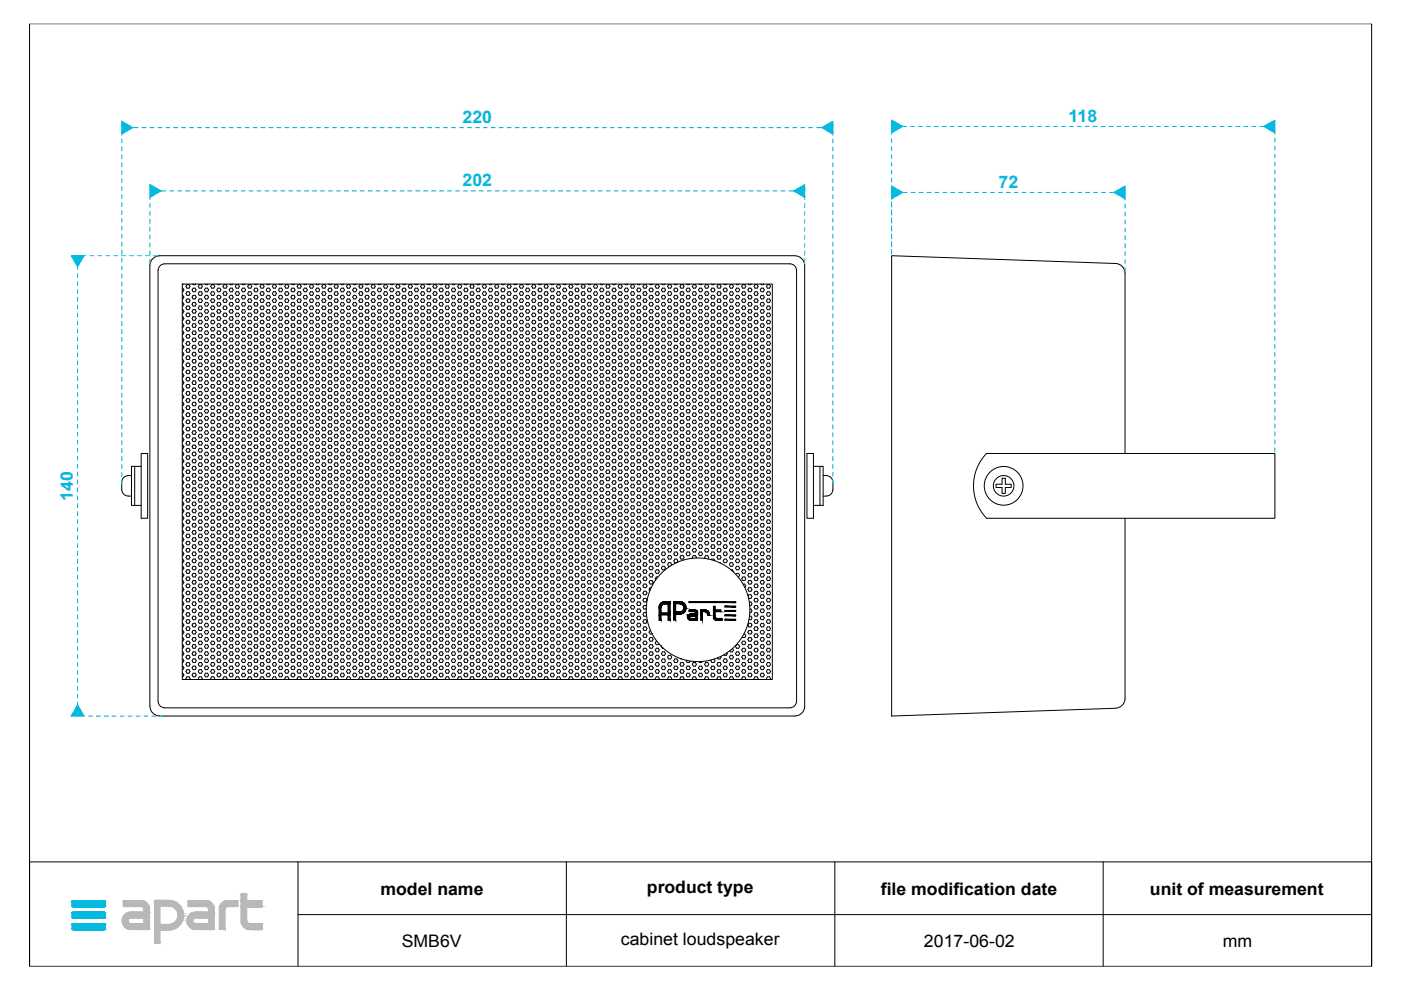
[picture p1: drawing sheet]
<svg xmlns="http://www.w3.org/2000/svg" width="297mm" height="210mm" viewBox="0 0 297 210" stroke-linecap="round" stroke-linejoin="round" font-family="sans-serif">
<defs><g id="words">
<g font-size="3.7" fill="#00c3e4">
<text x="98.1" y="26">220</text>
<text x="226.6" y="25.8">118</text>
<text x="98.1" y="39.4">202</text>
<text x="211.7" y="39.8">72</text>
<text x="15.4" y="106.2" transform="rotate(-90 15.4 106.2)">140</text>
</g>
<g font-size="3.7">
<text x="80.6" y="189.7">model name</text>
<text x="137.2" y="189.3">product type</text>
<text x="186.8" y="189.7">file modification date</text>
<text x="243.8" y="189.7">unit of measurement</text>
<text x="85.2" y="200.8">SMB6V</text>
<text x="131.6" y="200.4">cabinet loudspeaker</text>
<text x="195.9" y="200.8">2017-06-02</text>
<text x="259.3" y="200.8">mm</text>
</g>
</g></defs>
<g fill="none" stroke="#000" stroke-width=".21">
<path d="M6.3 5h284.5v199.9h-284.5zM31.8 56.3v93.4M31.8 56.3a2.09 2.09 0 0 1 2-2.1h134.8a2.05 2.05 0 0 1 2 2.1v93.4a2.05 2.05 0 0 1-2 2.1h-134.8a2.05 2.05 0 0 1-2-2.1M33.5 57.3v91.4M34.9 56a1.35 1.35 0 0 0-1.4 1.3M34.9 55.9h132.6M167.5 56a1.39 1.39 0 0 1 1.4 1.3v91.4a1.35 1.35 0 0 1-1.4 1.4h-132.6a1.35 1.35 0 0 1-1.4-1.4M38.7 60.2h125v83.9h-125zM38.7 61.1l.3 .4-.3 .4M38.7 62.6l.3 .4-.3 .4M38.7 64.1l.3 .4-.3 .4M38.7 65.6l.3 .4-.3 .4"/>
<path d="M38.7 67.2l.3 .3-.3 .4M38.7 68.7l.3 .3-.3 .4M38.7 70.2l.3 .4-.3 .3M38.7 71.7l.3 .4-.3 .3M38.7 73.2l.3 .4-.3 .3M38.7 74.7l.3 .4-.3 .4M38.7 76.2l.3 .4-.3 .4M38.7 77.7l.3 .4-.3 .4M38.7 79.2l.3 .4-.3 .4M38.8 60.2l-.1 .2M39.6 60.4h.5l.2 .3-.2 .4h-.5l-.2-.4zM39.6 61.9h.5l.2 .3-.2 .4h-.5l-.2-.4z"/>
<path d="M39.6 63.4h.5l.2 .3-.2 .4h-.5l-.2-.4zM39.6 64.9h.5l.2 .4-.2 .3h-.5l-.2-.3zM39.6 66.4h.5l.2 .4-.2 .4h-.5l-.2-.4zM39.6 67.9h.5l.2 .4-.2 .4h-.5l-.2-.4zM39.6 69.4h.5l.2 .4-.2 .4h-.5l-.2-.4zM39.6 70.9h.5l.2 .4-.2 .4h-.5l-.2-.4zM39.6 72.4h.5l.2 .4-.2 .4h-.5l-.2-.4zM39.6 73.9h.5l.2 .4-.2 .4h-.5l-.2-.4zM39.6 75.5h.5l.2 .3-.2 .4h-.5l-.2-.4zM39.6 77h.5l.2 .4-.2 .3h-.5l-.2-.3zM39.6 78.5h.5l.2 .4-.2 .3h-.5l-.2-.3zM39.6 80h.5l.2 .4-.2 .4h-.5l-.2-.4z"/>
<path d="M40.9 60.2v.2h.5v-.2M40.9 61.1h.5l.2 .4-.2 .4h-.5l-.2-.4zM40.9 62.6h.5l.2 .4-.2 .4h-.5l-.2-.4zM40.9 64.1h.5l.2 .4-.2 .4h-.5l-.2-.4zM40.9 65.6h.5l.2 .4-.2 .4h-.5l-.2-.4zM40.9 67.2h.5l.2 .3-.2 .4h-.5l-.2-.4zM40.9 68.7h.5l.2 .3-.2 .4h-.5l-.2-.4zM40.9 70.2h.5l.2 .4-.2 .3h-.5l-.2-.3zM40.9 71.7h.5l.2 .4-.2 .3h-.5l-.2-.3zM40.9 73.2h.5l.2 .4-.2 .3h-.5l-.2-.3zM40.9 74.7h.5l.2 .4-.2 .4h-.5l-.2-.4zM40.9 76.2h.5l.2 .4-.2 .4h-.5l-.2-.4z"/>
<path d="M40.9 77.7h.5l.2 .4-.2 .4h-.5l-.2-.4zM40.9 79.2h.5l.2 .4-.2 .4h-.5l-.2-.4zM42.3 60.4h.4l.2 .3-.2 .4h-.4l-.3-.4zM42.3 61.9h.4l.2 .3-.2 .4h-.4l-.3-.4zM42.3 63.4h.4l.2 .3-.2 .4h-.4l-.3-.4zM42.3 64.9h.4l.2 .4-.2 .3h-.4l-.3-.3zM42.3 66.4h.4l.2 .4-.2 .4h-.4l-.3-.4zM42.3 67.9h.4l.2 .4-.2 .4h-.4l-.3-.4zM42.3 69.4h.4l.2 .4-.2 .4h-.4l-.3-.4zM42.3 70.9h.4l.2 .4-.2 .4h-.4l-.3-.4zM42.3 72.4h.4l.2 .4-.2 .4h-.4l-.3-.4zM42.3 73.9h.4l.2 .4-.2 .4h-.4l-.3-.4z"/>
<path d="M42.3 75.5h.4l.2 .3-.2 .4h-.4l-.3-.4zM42.3 77h.4l.2 .4-.2 .3h-.4l-.3-.3zM42.3 78.5h.4l.2 .4-.2 .3h-.4l-.3-.3zM42.3 80h.4l.2 .4-.2 .4h-.4l-.3-.4zM43.5 60.2l.1 .2h.4l.1-.2M43.6 61.1h.4l.2 .4-.2 .4h-.4l-.2-.4zM43.6 62.6h.4l.2 .4-.2 .4h-.4l-.2-.4zM43.6 64.1h.4l.2 .4-.2 .4h-.4l-.2-.4zM43.6 65.6h.4l.2 .4-.2 .4h-.4l-.2-.4zM43.6 67.2h.4l.2 .3-.2 .4h-.4l-.2-.4zM43.6 68.7h.4l.2 .3-.2 .4h-.4l-.2-.4zM43.6 70.2h.4l.2 .4-.2 .3h-.4l-.2-.3z"/>
<path d="M43.6 71.7h.4l.2 .4-.2 .3h-.4l-.2-.3zM43.6 73.2h.4l.2 .4-.2 .3h-.4l-.2-.3zM43.6 74.7h.4l.2 .4-.2 .4h-.4l-.2-.4zM43.6 76.2h.4l.2 .4-.2 .4h-.4l-.2-.4zM43.6 77.7h.4l.2 .4-.2 .4h-.4l-.2-.4zM43.6 79.2h.4l.2 .4-.2 .4h-.4l-.2-.4zM44.9 60.4h.4l.2 .3-.2 .4h-.4l-.2-.4zM44.9 61.9h.4l.2 .3-.2 .4h-.4l-.2-.4zM44.9 63.4h.4l.2 .3-.2 .4h-.4l-.2-.4zM44.9 64.9h.4l.2 .4-.2 .3h-.4l-.2-.3zM44.9 66.4h.4l.2 .4-.2 .4h-.4l-.2-.4zM44.9 67.9h.4l.2 .4-.2 .4h-.4l-.2-.4z"/>
<path d="M44.9 69.4h.4l.2 .4-.2 .4h-.4l-.2-.4zM44.9 70.9h.4l.2 .4-.2 .4h-.4l-.2-.4zM44.9 72.4h.4l.2 .4-.2 .4h-.4l-.2-.4zM44.9 73.9h.4l.2 .4-.2 .4h-.4l-.2-.4zM44.9 75.5h.4l.2 .3-.2 .4h-.4l-.2-.4zM44.9 77h.4l.2 .4-.2 .3h-.4l-.2-.3zM44.9 78.5h.4l.2 .4-.2 .3h-.4l-.2-.3zM44.9 80h.4l.2 .4-.2 .4h-.4l-.2-.4zM46.1 60.2l.1 .2 .5-.2M46.2 61.1h.4l.2 .4-.2 .4h-.4l-.2-.4zM46.2 62.6h.4l.2 .4-.2 .4h-.4l-.2-.4zM46.2 64.1h.4l.2 .4-.2 .4h-.4l-.2-.4z"/>
<path d="M46.2 65.6h.4l.2 .4-.2 .4h-.4l-.2-.4zM46.2 67.2h.4l.2 .3-.2 .4h-.4l-.2-.4zM46.2 68.7h.4l.2 .3-.2 .4h-.4l-.2-.4zM46.2 70.2h.4l.2 .4-.2 .3h-.4l-.2-.3zM46.2 71.7h.4l.2 .4-.2 .3h-.4l-.2-.3zM46.2 73.2h.4l.2 .4-.2 .3h-.4l-.2-.3zM46.2 74.7h.4l.2 .4-.2 .4h-.4l-.2-.4zM46.2 76.2h.4l.2 .4-.2 .4h-.4l-.2-.4zM46.2 77.7h.4l.2 .4-.2 .4h-.4l-.2-.4zM46.2 79.2h.4l.2 .4-.2 .4h-.4l-.2-.4zM47.5 60.4h.4l.3 .3-.3 .4h-.4l-.2-.4zM47.5 61.9h.4l.3 .3-.3 .4h-.4l-.2-.4z"/>
<path d="M47.5 63.4h.4l.3 .3-.3 .4h-.4l-.2-.4zM47.5 64.9h.4l.3 .4-.3 .3h-.4l-.2-.3zM47.5 66.4h.4l.3 .4-.3 .4h-.4l-.2-.4zM47.5 67.9h.4l.3 .4-.3 .4h-.4l-.2-.4zM47.5 69.4h.4l.3 .4-.3 .4h-.4l-.2-.4zM47.5 70.9h.4l.3 .4-.3 .4h-.4l-.2-.4zM47.5 72.4h.4l.3 .4-.3 .4h-.4l-.2-.4zM47.5 73.9h.4l.3 .4-.3 .4h-.4l-.2-.4zM47.5 75.5h.4l.3 .3-.3 .4h-.4l-.2-.4zM47.5 77h.4l.3 .4-.3 .3h-.4l-.2-.3zM47.5 78.5h.4l.3 .4-.3 .3h-.4l-.2-.3zM47.5 80h.4l.3 .4-.3 .4h-.4l-.2-.4z"/>
<path d="M48.7 60.2l.1 .2h.4l.1-.2M48.8 61.1h.4l.2 .4-.2 .4h-.4l-.2-.4zM48.8 62.6h.4l.2 .4-.2 .4h-.4l-.2-.4zM48.8 64.1h.4l.2 .4-.2 .4h-.4l-.2-.4zM48.8 65.6h.4l.2 .4-.2 .4h-.4l-.2-.4zM48.8 67.2h.4l.2 .3-.2 .4h-.4l-.2-.4zM48.8 68.7h.4l.2 .3-.2 .4h-.4l-.2-.4zM48.8 70.2h.4l.2 .4-.2 .3h-.4l-.2-.3zM48.8 71.7h.4l.2 .4-.2 .3h-.4l-.2-.3zM48.8 73.2h.4l.2 .4-.2 .3h-.4l-.2-.3zM48.8 74.7h.4l.2 .4-.2 .4h-.4l-.2-.4zM48.8 76.2h.4l.2 .4-.2 .4h-.4l-.2-.4z"/>
<path d="M48.8 77.7h.4l.2 .4-.2 .4h-.4l-.2-.4zM48.8 79.2h.4l.2 .4-.2 .4h-.4l-.2-.4zM50.1 60.4h.4l.3 .3-.3 .4h-.4l-.2-.4zM50.1 61.9h.4l.3 .3-.3 .4h-.4l-.2-.4zM50.1 63.4h.4l.3 .3-.3 .4h-.4l-.2-.4zM50.1 64.9h.4l.3 .4-.3 .3h-.4l-.2-.3zM50.1 66.4h.4l.3 .4-.3 .4h-.4l-.2-.4zM50.1 67.9h.4l.3 .4-.3 .4h-.4l-.2-.4zM50.1 69.4h.4l.3 .4-.3 .4h-.4l-.2-.4zM50.1 70.9h.4l.3 .4-.3 .4h-.4l-.2-.4zM50.1 72.4h.4l.3 .4-.3 .4h-.4l-.2-.4zM50.1 73.9h.4l.3 .4-.3 .4h-.4l-.2-.4z"/>
<path d="M50.1 75.5h.4l.3 .3-.3 .4h-.4l-.2-.4zM50.1 77h.4l.3 .4-.3 .3h-.4l-.2-.3zM50.1 78.5h.4l.3 .4-.3 .3h-.4l-.2-.3zM50.1 80h.4l.3 .4-.3 .4h-.4l-.2-.4zM51.4 60.2v.2h.5v-.2M51.4 61.1h.5l.2 .4-.2 .4h-.5l-.2-.4zM51.4 62.6h.5l.2 .4-.2 .4h-.5l-.2-.4zM51.4 64.1h.5l.2 .4-.2 .4h-.5l-.2-.4zM51.4 65.6h.5l.2 .4-.2 .4h-.5l-.2-.4zM51.4 67.2h.5l.2 .3-.2 .4h-.5l-.2-.4zM51.4 68.7h.5l.2 .3-.2 .4h-.5l-.2-.4zM51.4 70.2h.5l.2 .4-.2 .3h-.5l-.2-.3z"/>
<path d="M51.4 71.7h.5l.2 .4-.2 .3h-.5l-.2-.3zM51.4 73.2h.5l.2 .4-.2 .3h-.5l-.2-.3zM51.4 74.7h.5l.2 .4-.2 .4h-.5l-.2-.4zM51.4 76.2h.5l.2 .4-.2 .4h-.5l-.2-.4zM51.4 77.7h.5l.2 .4-.2 .4h-.5l-.2-.4zM51.4 79.2h.5l.2 .4-.2 .4h-.5l-.2-.4zM52.7 60.4h.5l.2 .3-.2 .4h-.5l-.2-.4zM52.7 61.9h.5l.2 .3-.2 .4h-.5l-.2-.4zM52.7 63.4h.5l.2 .3-.2 .4h-.5l-.2-.4zM52.7 64.9h.5l.2 .4-.2 .3h-.5l-.2-.3zM52.7 66.4h.5l.2 .4-.2 .4h-.5l-.2-.4zM52.7 67.9h.5l.2 .4-.2 .4h-.5l-.2-.4z"/>
<path d="M52.7 69.4h.5l.2 .4-.2 .4h-.5l-.2-.4zM52.7 70.9h.5l.2 .4-.2 .4h-.5l-.2-.4zM52.7 72.4h.5l.2 .4-.2 .4h-.5l-.2-.4zM52.7 73.9h.5l.2 .4-.2 .4h-.5l-.2-.4zM52.7 75.5h.5l.2 .3-.2 .4h-.5l-.2-.4zM52.7 77h.5l.2 .4-.2 .3h-.5l-.2-.3zM52.7 78.5h.5l.2 .4-.2 .3h-.5l-.2-.3zM52.7 80h.5l.2 .4-.2 .4h-.5l-.2-.4zM54 60.2v.2h.5v-.2M54 61.1h.5l.2 .4-.2 .4h-.5l-.2-.4zM54 62.6h.5l.2 .4-.2 .4h-.5l-.2-.4zM54 64.1h.5l.2 .4-.2 .4h-.5l-.2-.4z"/>
<path d="M54 65.6h.5l.2 .4-.2 .4h-.5l-.2-.4zM54 67.2h.5l.2 .3-.2 .4h-.5l-.2-.4zM54 68.7h.5l.2 .3-.2 .4h-.5l-.2-.4zM54 70.2h.5l.2 .4-.2 .3h-.5l-.2-.3zM54 71.7h.5l.2 .4-.2 .3h-.5l-.2-.3zM54 73.2h.5l.2 .4-.2 .3h-.5l-.2-.3zM54 74.7h.5l.2 .4-.2 .4h-.5l-.2-.4zM54 76.2h.5l.2 .4-.2 .4h-.5l-.2-.4zM54 77.7h.5l.2 .4-.2 .4h-.5l-.2-.4zM54 79.2h.5l.2 .4-.2 .4h-.5l-.2-.4zM55.4 60.4h.4l.2 .3-.2 .4h-.4l-.3-.4zM55.4 61.9h.4l.2 .3-.2 .4h-.4l-.3-.4z"/>
<path d="M55.4 63.4h.4l.2 .3-.2 .4h-.4l-.3-.4zM55.4 64.9h.4l.2 .4-.2 .3h-.4l-.3-.3zM55.4 66.4h.4l.2 .4-.2 .4h-.4l-.3-.4zM55.4 67.9h.4l.2 .4-.2 .4h-.4l-.3-.4zM55.4 69.4h.4l.2 .4-.2 .4h-.4l-.3-.4zM55.4 70.9h.4l.2 .4-.2 .4h-.4l-.3-.4zM55.4 72.4h.4l.2 .4-.2 .4h-.4l-.3-.4zM55.4 73.9h.4l.2 .4-.2 .4h-.4l-.3-.4zM55.4 75.5h.4l.2 .3-.2 .4h-.4l-.3-.4zM55.4 77h.4l.2 .4-.2 .3h-.4l-.3-.3zM55.4 78.5h.4l.2 .4-.2 .3h-.4l-.3-.3zM55.4 80h.4l.2 .4-.2 .4h-.4l-.3-.4z"/>
<path d="M56.6 60.2l.1 .2h.4l.1-.2M56.7 61.1h.4l.2 .4-.2 .4h-.4l-.3-.4zM56.7 62.6h.4l.2 .4-.2 .4h-.4l-.3-.4zM56.7 64.1h.4l.2 .4-.2 .4h-.4l-.3-.4zM56.7 65.6h.4l.2 .4-.2 .4h-.4l-.3-.4zM56.7 67.2h.4l.2 .3-.2 .4h-.4l-.3-.4zM56.7 68.7h.4l.2 .3-.2 .4h-.4l-.3-.4zM56.7 70.2h.4l.2 .4-.2 .3h-.4l-.3-.3zM56.7 71.7h.4l.2 .4-.2 .3h-.4l-.3-.3zM56.7 73.2h.4l.2 .4-.2 .3h-.4l-.3-.3zM56.7 74.7h.4l.2 .4-.2 .4h-.4l-.3-.4zM56.7 76.2h.4l.2 .4-.2 .4h-.4l-.3-.4z"/>
<path d="M56.7 77.7h.4l.2 .4-.2 .4h-.4l-.3-.4zM56.7 79.2h.4l.2 .4-.2 .4h-.4l-.3-.4zM58 60.4h.4l.2 .3-.2 .4h-.4l-.3-.4zM58 61.9h.4l.2 .3-.2 .4h-.4l-.3-.4zM58 63.4h.4l.2 .3-.2 .4h-.4l-.3-.4zM58 64.9h.4l.2 .4-.2 .3h-.4l-.3-.3zM58 66.4h.4l.2 .4-.2 .4h-.4l-.3-.4zM58 67.9h.4l.2 .4-.2 .4h-.4l-.3-.4zM58 69.4h.4l.2 .4-.2 .4h-.4l-.3-.4zM58 70.9h.4l.2 .4-.2 .4h-.4l-.3-.4zM58 72.4h.4l.2 .4-.2 .4h-.4l-.3-.4zM58 73.9h.4l.2 .4-.2 .4h-.4l-.3-.4z"/>
<path d="M58 75.5h.4l.2 .3-.2 .4h-.4l-.3-.4zM58 77h.4l.2 .4-.2 .3h-.4l-.3-.3zM58 78.5h.4l.2 .4-.2 .3h-.4l-.3-.3zM58 80h.4l.2 .4-.2 .4h-.4l-.3-.4zM59.2 60.2l.1 .2h.4l.1-.2M59.3 61.1h.4l.2 .4-.2 .4h-.4l-.2-.4zM59.3 62.6h.4l.2 .4-.2 .4h-.4l-.2-.4zM59.3 64.1h.4l.2 .4-.2 .4h-.4l-.2-.4zM59.3 65.6h.4l.2 .4-.2 .4h-.4l-.2-.4zM59.3 67.2h.4l.2 .3-.2 .4h-.4l-.2-.4zM59.3 68.7h.4l.2 .3-.2 .4h-.4l-.2-.4zM59.3 70.2h.4l.2 .4-.2 .3h-.4l-.2-.3z"/>
<path d="M59.3 71.7h.4l.2 .4-.2 .3h-.4l-.2-.3zM59.3 73.2h.4l.2 .4-.2 .3h-.4l-.2-.3zM59.3 74.7h.4l.2 .4-.2 .4h-.4l-.2-.4zM59.3 76.2h.4l.2 .4-.2 .4h-.4l-.2-.4zM59.3 77.7h.4l.2 .4-.2 .4h-.4l-.2-.4zM59.3 79.2h.4l.2 .4-.2 .4h-.4l-.2-.4zM60.6 60.4h.4l.2 .3-.2 .4h-.4l-.2-.4zM60.6 61.9h.4l.2 .3-.2 .4h-.4l-.2-.4zM60.6 63.4h.4l.2 .3-.2 .4h-.4l-.2-.4zM60.6 64.9h.4l.2 .4-.2 .3h-.4l-.2-.3zM60.6 66.4h.4l.2 .4-.2 .4h-.4l-.2-.4zM60.6 67.9h.4l.2 .4-.2 .4h-.4l-.2-.4z"/>
<path d="M60.6 69.4h.4l.2 .4-.2 .4h-.4l-.2-.4zM60.6 70.9h.4l.2 .4-.2 .4h-.4l-.2-.4zM60.6 72.4h.4l.2 .4-.2 .4h-.4l-.2-.4zM60.6 73.9h.4l.2 .4-.2 .4h-.4l-.2-.4zM60.6 75.5h.4l.2 .3-.2 .4h-.4l-.2-.4zM60.6 77h.4l.2 .4-.2 .3h-.4l-.2-.3zM60.6 78.5h.4l.2 .4-.2 .3h-.4l-.2-.3zM60.6 80h.4l.2 .4-.2 .4h-.4l-.2-.4zM61.8 60.2l.1 .2h.4l.1-.2M61.9 61.1h.4l.2 .4-.2 .4h-.4l-.2-.4zM61.9 62.6h.4l.2 .4-.2 .4h-.4l-.2-.4zM61.9 64.1h.4l.2 .4-.2 .4h-.4l-.2-.4z"/>
<path d="M61.9 65.6h.4l.2 .4-.2 .4h-.4l-.2-.4zM61.9 67.2h.4l.2 .3-.2 .4h-.4l-.2-.4zM61.9 68.7h.4l.2 .3-.2 .4h-.4l-.2-.4zM61.9 70.2h.4l.2 .4-.2 .3h-.4l-.2-.3zM61.9 71.7h.4l.2 .4-.2 .3h-.4l-.2-.3zM61.9 73.2h.4l.2 .4-.2 .3h-.4l-.2-.3zM61.9 74.7h.4l.2 .4-.2 .4h-.4l-.2-.4zM61.9 76.2h.4l.2 .4-.2 .4h-.4l-.2-.4zM61.9 77.7h.4l.2 .4-.2 .4h-.4l-.2-.4zM61.9 79.2h.4l.2 .4-.2 .4h-.4l-.2-.4zM63.2 60.4h.5l.2 .3-.2 .4h-.5l-.2-.4zM63.2 61.9h.5l.2 .3-.2 .4h-.5l-.2-.4z"/>
<path d="M63.2 63.4h.5l.2 .3-.2 .4h-.5l-.2-.4zM63.2 64.9h.5l.2 .4-.2 .3h-.5l-.2-.3zM63.2 66.4h.5l.2 .4-.2 .4h-.5l-.2-.4zM63.2 67.9h.5l.2 .4-.2 .4h-.5l-.2-.4zM63.2 69.4h.5l.2 .4-.2 .4h-.5l-.2-.4zM63.2 70.9h.5l.2 .4-.2 .4h-.5l-.2-.4zM63.2 72.4h.5l.2 .4-.2 .4h-.5l-.2-.4zM63.2 73.9h.5l.2 .4-.2 .4h-.5l-.2-.4zM63.2 75.5h.5l.2 .3-.2 .4h-.5l-.2-.4zM63.2 77h.5l.2 .4-.2 .3h-.5l-.2-.3zM63.2 78.5h.5l.2 .4-.2 .3h-.5l-.2-.3zM63.2 80h.5l.2 .4-.2 .4h-.5l-.2-.4z"/>
<path d="M64.5 60.2v.2l.5-.2M64.5 61.1h.4l.3 .4-.3 .4h-.4l-.2-.4zM64.5 62.6h.4l.3 .4-.3 .4h-.4l-.2-.4zM64.5 64.1h.4l.3 .4-.3 .4h-.4l-.2-.4zM64.5 65.6h.4l.3 .4-.3 .4h-.4l-.2-.4zM64.5 67.2h.4l.3 .3-.3 .4h-.4l-.2-.4zM64.5 68.7h.4l.3 .3-.3 .4h-.4l-.2-.4zM64.5 70.2h.4l.3 .4-.3 .3h-.4l-.2-.3zM64.5 71.7h.4l.3 .4-.3 .3h-.4l-.2-.3zM64.5 73.2h.4l.3 .4-.3 .3h-.4l-.2-.3zM64.5 74.7h.4l.3 .4-.3 .4h-.4l-.2-.4zM64.5 76.2h.4l.3 .4-.3 .4h-.4l-.2-.4z"/>
<path d="M64.5 77.7h.4l.3 .4-.3 .4h-.4l-.2-.4zM64.5 79.2h.4l.3 .4-.3 .4h-.4l-.2-.4zM65.8 60.4h.5l.2 .3-.2 .4h-.5l-.2-.4zM65.8 61.9h.5l.2 .3-.2 .4h-.5l-.2-.4zM65.8 63.4h.5l.2 .3-.2 .4h-.5l-.2-.4zM65.8 64.9h.5l.2 .4-.2 .3h-.5l-.2-.3zM65.8 66.4h.5l.2 .4-.2 .4h-.5l-.2-.4zM65.8 67.9h.5l.2 .4-.2 .4h-.5l-.2-.4zM65.8 69.4h.5l.2 .4-.2 .4h-.5l-.2-.4zM65.8 70.9h.5l.2 .4-.2 .4h-.5l-.2-.4zM65.8 72.4h.5l.2 .4-.2 .4h-.5l-.2-.4zM65.8 73.9h.5l.2 .4-.2 .4h-.5l-.2-.4z"/>
<path d="M65.8 75.5h.5l.2 .3-.2 .4h-.5l-.2-.4zM65.8 77h.5l.2 .4-.2 .3h-.5l-.2-.3zM65.8 78.5h.5l.2 .4-.2 .3h-.5l-.2-.3zM65.8 80h.5l.2 .4-.2 .4h-.5l-.2-.4zM67.1 60.2v.2h.5v-.2M67.1 61.1h.5l.2 .4-.2 .4h-.5l-.2-.4zM67.1 62.6h.5l.2 .4-.2 .4h-.5l-.2-.4zM67.1 64.1h.5l.2 .4-.2 .4h-.5l-.2-.4zM67.1 65.6h.5l.2 .4-.2 .4h-.5l-.2-.4zM67.1 67.2h.5l.2 .3-.2 .4h-.5l-.2-.4zM67.1 68.7h.5l.2 .3-.2 .4h-.5l-.2-.4zM67.1 70.2h.5l.2 .4-.2 .3h-.5l-.2-.3z"/>
<path d="M67.1 71.7h.5l.2 .4-.2 .3h-.5l-.2-.3zM67.1 73.2h.5l.2 .4-.2 .3h-.5l-.2-.3zM67.1 74.7h.5l.2 .4-.2 .4h-.5l-.2-.4zM67.1 76.2h.5l.2 .4-.2 .4h-.5l-.2-.4zM67.1 77.7h.5l.2 .4-.2 .4h-.5l-.2-.4zM67.1 79.2h.5l.2 .4-.2 .4h-.5l-.2-.4zM68.4 60.4h.5l.2 .3-.2 .4h-.5l-.2-.4zM68.4 61.9h.5l.2 .3-.2 .4h-.5l-.2-.4zM68.4 63.4h.5l.2 .3-.2 .4h-.5l-.2-.4zM68.4 64.9h.5l.2 .4-.2 .3h-.5l-.2-.3zM68.4 66.4h.5l.2 .4-.2 .4h-.5l-.2-.4zM68.4 67.9h.5l.2 .4-.2 .4h-.5l-.2-.4z"/>
<path d="M68.4 69.4h.5l.2 .4-.2 .4h-.5l-.2-.4zM68.4 70.9h.5l.2 .4-.2 .4h-.5l-.2-.4zM68.4 72.4h.5l.2 .4-.2 .4h-.5l-.2-.4zM68.4 73.9h.5l.2 .4-.2 .4h-.5l-.2-.4zM68.4 75.5h.5l.2 .3-.2 .4h-.5l-.2-.4zM68.4 77h.5l.2 .4-.2 .3h-.5l-.2-.3zM68.4 78.5h.5l.2 .4-.2 .3h-.5l-.2-.3zM68.4 80h.5l.2 .4-.2 .4h-.5l-.2-.4zM69.7 60.2v.2h.5l.1-.2M69.7 61.1h.5l.2 .4-.2 .4h-.5l-.2-.4zM69.7 62.6h.5l.2 .4-.2 .4h-.5l-.2-.4zM69.7 64.1h.5l.2 .4-.2 .4h-.5l-.2-.4z"/>
<path d="M69.7 65.6h.5l.2 .4-.2 .4h-.5l-.2-.4zM69.7 67.2h.5l.2 .3-.2 .4h-.5l-.2-.4zM69.7 68.7h.5l.2 .3-.2 .4h-.5l-.2-.4zM69.7 70.2h.5l.2 .4-.2 .3h-.5l-.2-.3zM69.7 71.7h.5l.2 .4-.2 .3h-.5l-.2-.3zM69.7 73.2h.5l.2 .4-.2 .3h-.5l-.2-.3zM69.7 74.7h.5l.2 .4-.2 .4h-.5l-.2-.4zM69.7 76.2h.5l.2 .4-.2 .4h-.5l-.2-.4zM69.7 77.7h.5l.2 .4-.2 .4h-.5l-.2-.4zM69.7 79.2h.5l.2 .4-.2 .4h-.5l-.2-.4zM71.1 60.4h.4l.2 .3-.2 .4h-.4l-.3-.4zM71.1 61.9h.4l.2 .3-.2 .4h-.4l-.3-.4z"/>
<path d="M71.1 63.4h.4l.2 .3-.2 .4h-.4l-.3-.4zM71.1 64.9h.4l.2 .4-.2 .3h-.4l-.3-.3zM71.1 66.4h.4l.2 .4-.2 .4h-.4l-.3-.4zM71.1 67.9h.4l.2 .4-.2 .4h-.4l-.3-.4zM71.1 69.4h.4l.2 .4-.2 .4h-.4l-.3-.4zM71.1 70.9h.4l.2 .4-.2 .4h-.4l-.3-.4zM71.1 72.4h.4l.2 .4-.2 .4h-.4l-.3-.4zM71.1 73.9h.4l.2 .4-.2 .4h-.4l-.3-.4zM71.1 75.5h.4l.2 .3-.2 .4h-.4l-.3-.4zM71.1 77h.4l.2 .4-.2 .3h-.4l-.3-.3zM71.1 78.5h.4l.2 .4-.2 .3h-.4l-.3-.3zM71.1 80h.4l.2 .4-.2 .4h-.4l-.3-.4z"/>
<path d="M72.3 60.2l.1 .2h.4l.1-.2M72.4 61.1h.4l.2 .4-.2 .4h-.4l-.2-.4zM72.4 62.6h.4l.2 .4-.2 .4h-.4l-.2-.4zM72.4 64.1h.4l.2 .4-.2 .4h-.4l-.2-.4zM72.4 65.6h.4l.2 .4-.2 .4h-.4l-.2-.4zM72.4 67.2h.4l.2 .3-.2 .4h-.4l-.2-.4zM72.4 68.7h.4l.2 .3-.2 .4h-.4l-.2-.4zM72.4 70.2h.4l.2 .4-.2 .3h-.4l-.2-.3zM72.4 71.7h.4l.2 .4-.2 .3h-.4l-.2-.3zM72.4 73.2h.4l.2 .4-.2 .3h-.4l-.2-.3zM72.4 74.7h.4l.2 .4-.2 .4h-.4l-.2-.4zM72.4 76.2h.4l.2 .4-.2 .4h-.4l-.2-.4z"/>
<path d="M72.4 77.7h.4l.2 .4-.2 .4h-.4l-.2-.4zM72.4 79.2h.4l.2 .4-.2 .4h-.4l-.2-.4zM73.7 60.4h.4l.2 .3-.2 .4h-.4l-.2-.4zM73.7 61.9h.4l.2 .3-.2 .4h-.4l-.2-.4zM73.7 63.4h.4l.2 .3-.2 .4h-.4l-.2-.4zM73.7 64.9h.4l.2 .4-.2 .3h-.4l-.2-.3zM73.7 66.4h.4l.2 .4-.2 .4h-.4l-.2-.4zM73.7 67.9h.4l.2 .4-.2 .4h-.4l-.2-.4zM73.7 69.4h.4l.2 .4-.2 .4h-.4l-.2-.4zM73.7 70.9h.4l.2 .4-.2 .4h-.4l-.2-.4zM73.7 72.4h.4l.2 .4-.2 .4h-.4l-.2-.4zM73.7 73.9h.4l.2 .4-.2 .4h-.4l-.2-.4z"/>
<path d="M73.7 75.5h.4l.2 .3-.2 .4h-.4l-.2-.4zM73.7 77h.4l.2 .4-.2 .3h-.4l-.2-.3zM73.7 78.5h.4l.2 .4-.2 .3h-.4l-.2-.3zM73.7 80h.4l.2 .4-.2 .4h-.4l-.2-.4zM74.9 60.2l.1 .2h.4l.1-.2M75 61.1h.4l.3 .4-.3 .4h-.4l-.2-.4zM75 62.6h.4l.3 .4-.3 .4h-.4l-.2-.4zM75 64.1h.4l.3 .4-.3 .4h-.4l-.2-.4zM75 65.6h.4l.3 .4-.3 .4h-.4l-.2-.4zM75 67.2h.4l.3 .3-.3 .4h-.4l-.2-.4zM75 68.7h.4l.3 .3-.3 .4h-.4l-.2-.4zM75 70.2h.4l.3 .4-.3 .3h-.4l-.2-.3z"/>
<path d="M75 71.7h.4l.3 .4-.3 .3h-.4l-.2-.3zM75 73.2h.4l.3 .4-.3 .3h-.4l-.2-.3zM75 74.7h.4l.3 .4-.3 .4h-.4l-.2-.4zM75 76.2h.4l.3 .4-.3 .4h-.4l-.2-.4zM75 77.7h.4l.3 .4-.3 .4h-.4l-.2-.4zM75 79.2h.4l.3 .4-.3 .4h-.4l-.2-.4zM76.3 60.4h.4l.2 .3-.2 .4h-.4l-.2-.4zM76.3 61.9h.4l.2 .3-.2 .4h-.4l-.2-.4zM76.3 63.4h.4l.2 .3-.2 .4h-.4l-.2-.4zM76.3 64.9h.4l.2 .4-.2 .3h-.4l-.2-.3zM76.3 66.4h.4l.2 .4-.2 .4h-.4l-.2-.4zM76.3 67.9h.4l.2 .4-.2 .4h-.4l-.2-.4z"/>
<path d="M76.3 69.4h.4l.2 .4-.2 .4h-.4l-.2-.4zM76.3 70.9h.4l.2 .4-.2 .4h-.4l-.2-.4zM76.3 72.4h.4l.2 .4-.2 .4h-.4l-.2-.4zM76.3 73.9h.4l.2 .4-.2 .4h-.4l-.2-.4zM76.3 75.5h.4l.2 .3-.2 .4h-.4l-.2-.4zM76.3 77h.4l.2 .4-.2 .3h-.4l-.2-.3zM76.3 78.5h.4l.2 .4-.2 .3h-.4l-.2-.3zM76.3 80h.4l.2 .4-.2 .4h-.4l-.2-.4zM77.5 60.2l.1 .2h.4l.1-.2M77.6 61.1h.4l.3 .4-.3 .4h-.4l-.2-.4zM77.6 62.6h.4l.3 .4-.3 .4h-.4l-.2-.4zM77.6 64.1h.4l.3 .4-.3 .4h-.4l-.2-.4z"/>
<path d="M77.6 65.6h.4l.3 .4-.3 .4h-.4l-.2-.4zM77.6 67.2h.4l.3 .3-.3 .4h-.4l-.2-.4zM77.6 68.7h.4l.3 .3-.3 .4h-.4l-.2-.4zM77.6 70.2h.4l.3 .4-.3 .3h-.4l-.2-.3zM77.6 71.7h.4l.3 .4-.3 .3h-.4l-.2-.3zM77.6 73.2h.4l.3 .4-.3 .3h-.4l-.2-.3zM77.6 74.7h.4l.3 .4-.3 .4h-.4l-.2-.4zM77.6 76.2h.4l.3 .4-.3 .4h-.4l-.2-.4zM77.6 77.7h.4l.3 .4-.3 .4h-.4l-.2-.4zM77.6 79.2h.4l.3 .4-.3 .4h-.4l-.2-.4zM78.9 60.4h.5l.2 .3-.2 .4h-.5l-.2-.4zM78.9 61.9h.5l.2 .3-.2 .4h-.5l-.2-.4z"/>
<path d="M78.9 63.4h.5l.2 .3-.2 .4h-.5l-.2-.4zM78.9 64.9h.5l.2 .4-.2 .3h-.5l-.2-.3zM78.9 66.4h.5l.2 .4-.2 .4h-.5l-.2-.4zM78.9 67.9h.5l.2 .4-.2 .4h-.5l-.2-.4zM78.9 69.4h.5l.2 .4-.2 .4h-.5l-.2-.4zM78.9 70.9h.5l.2 .4-.2 .4h-.5l-.2-.4zM78.9 72.4h.5l.2 .4-.2 .4h-.5l-.2-.4zM78.9 73.9h.5l.2 .4-.2 .4h-.5l-.2-.4zM78.9 75.5h.5l.2 .3-.2 .4h-.5l-.2-.4zM78.9 77h.5l.2 .4-.2 .3h-.5l-.2-.3zM78.9 78.5h.5l.2 .4-.2 .3h-.5l-.2-.3zM78.9 80h.5l.2 .4-.2 .4h-.5l-.2-.4z"/>
<path d="M80.2 60.2v.2h.5v-.2M80.2 61.1h.5l.2 .4-.2 .4h-.5l-.2-.4zM80.2 62.6h.5l.2 .4-.2 .4h-.5l-.2-.4zM80.2 64.1h.5l.2 .4-.2 .4h-.5l-.2-.4zM80.2 65.6h.5l.2 .4-.2 .4h-.5l-.2-.4zM80.2 67.2h.5l.2 .3-.2 .4h-.5l-.2-.4zM80.2 68.7h.5l.2 .3-.2 .4h-.5l-.2-.4zM80.2 70.2h.5l.2 .4-.2 .3h-.5l-.2-.3zM80.2 71.7h.5l.2 .4-.2 .3h-.5l-.2-.3zM80.2 73.2h.5l.2 .4-.2 .3h-.5l-.2-.3zM80.2 74.7h.5l.2 .4-.2 .4h-.5l-.2-.4zM80.2 76.2h.5l.2 .4-.2 .4h-.5l-.2-.4z"/>
<path d="M80.2 77.7h.5l.2 .4-.2 .4h-.5l-.2-.4zM80.2 79.2h.5l.2 .4-.2 .4h-.5l-.2-.4zM81.5 60.4h.5l.2 .3-.2 .4h-.5l-.2-.4zM81.5 61.9h.5l.2 .3-.2 .4h-.5l-.2-.4zM81.5 63.4h.5l.2 .3-.2 .4h-.5l-.2-.4zM81.5 64.9h.5l.2 .4-.2 .3h-.5l-.2-.3zM81.5 66.4h.5l.2 .4-.2 .4h-.5l-.2-.4zM81.5 67.9h.5l.2 .4-.2 .4h-.5l-.2-.4zM81.5 69.4h.5l.2 .4-.2 .4h-.5l-.2-.4zM81.5 70.9h.5l.2 .4-.2 .4h-.5l-.2-.4zM81.5 72.4h.5l.2 .4-.2 .4h-.5l-.2-.4zM81.5 73.9h.5l.2 .4-.2 .4h-.5l-.2-.4z"/>
<path d="M81.5 75.5h.5l.2 .3-.2 .4h-.5l-.2-.4zM81.5 77h.5l.2 .4-.2 .3h-.5l-.2-.3zM81.5 78.5h.5l.2 .4-.2 .3h-.5l-.2-.3zM81.5 80h.5l.2 .4-.2 .4h-.5l-.2-.4zM82.8 60.2v.2l.6-.2M82.8 61.1h.5l.2 .4-.2 .4h-.5l-.2-.4zM82.8 62.6h.5l.2 .4-.2 .4h-.5l-.2-.4zM82.8 64.1h.5l.2 .4-.2 .4h-.5l-.2-.4zM82.8 65.6h.5l.2 .4-.2 .4h-.5l-.2-.4zM82.8 67.2h.5l.2 .3-.2 .4h-.5l-.2-.4zM82.8 68.7h.5l.2 .3-.2 .4h-.5l-.2-.4zM82.8 70.2h.5l.2 .4-.2 .3h-.5l-.2-.3z"/>
<path d="M82.8 71.7h.5l.2 .4-.2 .3h-.5l-.2-.3zM82.8 73.2h.5l.2 .4-.2 .3h-.5l-.2-.3zM82.8 74.7h.5l.2 .4-.2 .4h-.5l-.2-.4zM82.8 76.2h.5l.2 .4-.2 .4h-.5l-.2-.4zM82.8 77.7h.5l.2 .4-.2 .4h-.5l-.2-.4zM82.8 79.2h.5l.2 .4-.2 .4h-.5l-.2-.4zM84.2 60.4h.4l.2 .3-.2 .4h-.4l-.3-.4zM84.2 61.9h.4l.2 .3-.2 .4h-.4l-.3-.4zM84.2 63.4h.4l.2 .3-.2 .4h-.4l-.3-.4zM84.2 64.9h.4l.2 .4-.2 .3h-.4l-.3-.3zM84.2 66.4h.4l.2 .4-.2 .4h-.4l-.3-.4zM84.2 67.9h.4l.2 .4-.2 .4h-.4l-.3-.4z"/>
<path d="M84.2 69.4h.4l.2 .4-.2 .4h-.4l-.3-.4zM84.2 70.9h.4l.2 .4-.2 .4h-.4l-.3-.4zM84.2 72.4h.4l.2 .4-.2 .4h-.4l-.3-.4zM84.2 73.9h.4l.2 .4-.2 .4h-.4l-.3-.4zM84.2 75.5h.4l.2 .3-.2 .4h-.4l-.3-.4zM84.2 77h.4l.2 .4-.2 .3h-.4l-.3-.3zM84.2 78.5h.4l.2 .4-.2 .3h-.4l-.3-.3zM84.2 80h.4l.2 .4-.2 .4h-.4l-.3-.4zM85.4 60.2l.1 .2h.4l.1-.2M85.5 61.1h.4l.2 .4-.2 .4h-.4l-.3-.4zM85.5 62.6h.4l.2 .4-.2 .4h-.4l-.3-.4zM85.5 64.1h.4l.2 .4-.2 .4h-.4l-.3-.4z"/>
<path d="M85.5 65.6h.4l.2 .4-.2 .4h-.4l-.3-.4zM85.5 67.2h.4l.2 .3-.2 .4h-.4l-.3-.4zM85.5 68.7h.4l.2 .3-.2 .4h-.4l-.3-.4zM85.5 70.2h.4l.2 .4-.2 .3h-.4l-.3-.3zM85.5 71.7h.4l.2 .4-.2 .3h-.4l-.3-.3zM85.5 73.2h.4l.2 .4-.2 .3h-.4l-.3-.3zM85.5 74.7h.4l.2 .4-.2 .4h-.4l-.3-.4zM85.5 76.2h.4l.2 .4-.2 .4h-.4l-.3-.4zM85.5 77.7h.4l.2 .4-.2 .4h-.4l-.3-.4zM85.5 79.2h.4l.2 .4-.2 .4h-.4l-.3-.4zM86.8 60.4h.4l.2 .3-.2 .4h-.4l-.2-.4zM86.8 61.9h.4l.2 .3-.2 .4h-.4l-.2-.4z"/>
<path d="M86.8 63.4h.4l.2 .3-.2 .4h-.4l-.2-.4zM86.8 64.9h.4l.2 .4-.2 .3h-.4l-.2-.3zM86.8 66.4h.4l.2 .4-.2 .4h-.4l-.2-.4zM86.8 67.9h.4l.2 .4-.2 .4h-.4l-.2-.4zM86.8 69.4h.4l.2 .4-.2 .4h-.4l-.2-.4zM86.8 70.9h.4l.2 .4-.2 .4h-.4l-.2-.4zM86.8 72.4h.4l.2 .4-.2 .4h-.4l-.2-.4zM86.8 73.9h.4l.2 .4-.2 .4h-.4l-.2-.4zM86.8 75.5h.4l.2 .3-.2 .4h-.4l-.2-.4zM86.8 77h.4l.2 .4-.2 .3h-.4l-.2-.3zM86.8 78.5h.4l.2 .4-.2 .3h-.4l-.2-.3zM86.8 80h.4l.2 .4-.2 .4h-.4l-.2-.4z"/>
<path d="M88 60.2l.1 .2h.4l.1-.2M88.1 61.1h.4l.2 .4-.2 .4h-.4l-.2-.4zM88.1 62.6h.4l.2 .4-.2 .4h-.4l-.2-.4zM88.1 64.1h.4l.2 .4-.2 .4h-.4l-.2-.4zM88.1 65.6h.4l.2 .4-.2 .4h-.4l-.2-.4zM88.1 67.2h.4l.2 .3-.2 .4h-.4l-.2-.4zM88.1 68.7h.4l.2 .3-.2 .4h-.4l-.2-.4zM88.1 70.2h.4l.2 .4-.2 .3h-.4l-.2-.3zM88.1 71.7h.4l.2 .4-.2 .3h-.4l-.2-.3zM88.1 73.2h.4l.2 .4-.2 .3h-.4l-.2-.3zM88.1 74.7h.4l.2 .4-.2 .4h-.4l-.2-.4zM88.1 76.2h.4l.2 .4-.2 .4h-.4l-.2-.4z"/>
<path d="M88.1 77.7h.4l.2 .4-.2 .4h-.4l-.2-.4zM88.1 79.2h.4l.2 .4-.2 .4h-.4l-.2-.4zM89.4 60.4h.4l.2 .3-.2 .4h-.4l-.2-.4zM89.4 61.9h.4l.2 .3-.2 .4h-.4l-.2-.4zM89.4 63.4h.4l.2 .3-.2 .4h-.4l-.2-.4zM89.4 64.9h.4l.2 .4-.2 .3h-.4l-.2-.3zM89.4 66.4h.4l.2 .4-.2 .4h-.4l-.2-.4zM89.4 67.9h.4l.2 .4-.2 .4h-.4l-.2-.4zM89.4 69.4h.4l.2 .4-.2 .4h-.4l-.2-.4zM89.4 70.9h.4l.2 .4-.2 .4h-.4l-.2-.4zM89.4 72.4h.4l.2 .4-.2 .4h-.4l-.2-.4zM89.4 73.9h.4l.2 .4-.2 .4h-.4l-.2-.4z"/>
<path d="M89.4 75.5h.4l.2 .3-.2 .4h-.4l-.2-.4zM89.4 77h.4l.2 .4-.2 .3h-.4l-.2-.3zM89.4 78.5h.4l.2 .4-.2 .3h-.4l-.2-.3zM89.4 80h.4l.2 .4-.2 .4h-.4l-.2-.4zM90.6 60.2l.1 .2h.4l.1-.2M90.7 61.1h.4l.3 .4-.3 .4h-.4l-.2-.4zM90.7 62.6h.4l.3 .4-.3 .4h-.4l-.2-.4zM90.7 64.1h.4l.3 .4-.3 .4h-.4l-.2-.4zM90.7 65.6h.4l.3 .4-.3 .4h-.4l-.2-.4zM90.7 67.2h.4l.3 .3-.3 .4h-.4l-.2-.4zM90.7 68.7h.4l.3 .3-.3 .4h-.4l-.2-.4zM90.7 70.2h.4l.3 .4-.3 .3h-.4l-.2-.3z"/>
<path d="M90.7 71.7h.4l.3 .4-.3 .3h-.4l-.2-.3zM90.7 73.2h.4l.3 .4-.3 .3h-.4l-.2-.3zM90.7 74.7h.4l.3 .4-.3 .4h-.4l-.2-.4zM90.7 76.2h.4l.3 .4-.3 .4h-.4l-.2-.4zM90.7 77.7h.4l.3 .4-.3 .4h-.4l-.2-.4zM90.7 79.2h.4l.3 .4-.3 .4h-.4l-.2-.4zM92 60.4h.4l.3 .3-.3 .4h-.4l-.2-.4zM92 61.9h.4l.3 .3-.3 .4h-.4l-.2-.4zM92 63.4h.4l.3 .3-.3 .4h-.4l-.2-.4zM92 64.9h.4l.3 .4-.3 .3h-.4l-.2-.3zM92 66.4h.4l.3 .4-.3 .4h-.4l-.2-.4zM92 67.9h.4l.3 .4-.3 .4h-.4l-.2-.4z"/>
<path d="M92 69.4h.4l.3 .4-.3 .4h-.4l-.2-.4zM92 70.9h.4l.3 .4-.3 .4h-.4l-.2-.4zM92 72.4h.4l.3 .4-.3 .4h-.4l-.2-.4zM92 73.9h.4l.3 .4-.3 .4h-.4l-.2-.4zM92 75.5h.4l.3 .3-.3 .4h-.4l-.2-.4zM92 77h.4l.3 .4-.3 .3h-.4l-.2-.3zM92 78.5h.4l.3 .4-.3 .3h-.4l-.2-.3zM92 80h.4l.3 .4-.3 .4h-.4l-.2-.4zM93.2 60.2l.1 .2h.4l.1-.2M93.3 61.1h.4l.3 .4-.3 .4h-.4l-.2-.4zM93.3 62.6h.4l.3 .4-.3 .4h-.4l-.2-.4zM93.3 64.1h.4l.3 .4-.3 .4h-.4l-.2-.4z"/>
<path d="M93.3 65.6h.4l.3 .4-.3 .4h-.4l-.2-.4zM93.3 67.2h.4l.3 .3-.3 .4h-.4l-.2-.4zM93.3 68.7h.4l.3 .3-.3 .4h-.4l-.2-.4zM93.3 70.2h.4l.3 .4-.3 .3h-.4l-.2-.3zM93.3 71.7h.4l.3 .4-.3 .3h-.4l-.2-.3zM93.3 73.2h.4l.3 .4-.3 .3h-.4l-.2-.3zM93.3 74.7h.4l.3 .4-.3 .4h-.4l-.2-.4zM93.3 76.2h.4l.3 .4-.3 .4h-.4l-.2-.4zM93.3 77.7h.4l.3 .4-.3 .4h-.4l-.2-.4zM93.3 79.2h.4l.3 .4-.3 .4h-.4l-.2-.4zM94.6 60.4h.5l.2 .3-.2 .4h-.5l-.2-.4zM94.6 61.9h.5l.2 .3-.2 .4h-.5l-.2-.4z"/>
<path d="M94.6 63.4h.5l.2 .3-.2 .4h-.5l-.2-.4zM94.6 64.9h.5l.2 .4-.2 .3h-.5l-.2-.3zM94.6 66.4h.5l.2 .4-.2 .4h-.5l-.2-.4zM94.6 67.9h.5l.2 .4-.2 .4h-.5l-.2-.4zM94.6 69.4h.5l.2 .4-.2 .4h-.5l-.2-.4zM94.6 70.9h.5l.2 .4-.2 .4h-.5l-.2-.4zM94.6 72.4h.5l.2 .4-.2 .4h-.5l-.2-.4zM94.6 73.9h.5l.2 .4-.2 .4h-.5l-.2-.4zM94.6 75.5h.5l.2 .3-.2 .4h-.5l-.2-.4zM94.6 77h.5l.2 .4-.2 .3h-.5l-.2-.3zM94.6 78.5h.5l.2 .4-.2 .3h-.5l-.2-.3zM94.6 80h.5l.2 .4-.2 .4h-.5l-.2-.4z"/>
<path d="M95.9 60.2v.2h.5v-.2M95.9 61.1h.5l.2 .4-.2 .4h-.5l-.2-.4zM95.9 62.6h.5l.2 .4-.2 .4h-.5l-.2-.4zM95.9 64.1h.5l.2 .4-.2 .4h-.5l-.2-.4zM95.9 65.6h.5l.2 .4-.2 .4h-.5l-.2-.4zM95.9 67.2h.5l.2 .3-.2 .4h-.5l-.2-.4zM95.9 68.7h.5l.2 .3-.2 .4h-.5l-.2-.4zM95.9 70.2h.5l.2 .4-.2 .3h-.5l-.2-.3zM95.9 71.7h.5l.2 .4-.2 .3h-.5l-.2-.3zM95.9 73.2h.5l.2 .4-.2 .3h-.5l-.2-.3zM95.9 74.7h.5l.2 .4-.2 .4h-.5l-.2-.4zM95.9 76.2h.5l.2 .4-.2 .4h-.5l-.2-.4z"/>
<path d="M95.9 77.7h.5l.2 .4-.2 .4h-.5l-.2-.4zM95.9 79.2h.5l.2 .4-.2 .4h-.5l-.2-.4zM97.2 60.4h.5l.2 .3-.2 .4h-.5l-.2-.4zM97.2 61.9h.5l.2 .3-.2 .4h-.5l-.2-.4zM97.2 63.4h.5l.2 .3-.2 .4h-.5l-.2-.4zM97.2 64.9h.5l.2 .4-.2 .3h-.5l-.2-.3zM97.2 66.4h.5l.2 .4-.2 .4h-.5l-.2-.4zM97.2 67.9h.5l.2 .4-.2 .4h-.5l-.2-.4zM97.2 69.4h.5l.2 .4-.2 .4h-.5l-.2-.4zM97.2 70.9h.5l.2 .4-.2 .4h-.5l-.2-.4zM97.2 72.4h.5l.2 .4-.2 .4h-.5l-.2-.4zM97.2 73.9h.5l.2 .4-.2 .4h-.5l-.2-.4z"/>
<path d="M97.2 75.5h.5l.2 .3-.2 .4h-.5l-.2-.4zM97.2 77h.5l.2 .4-.2 .3h-.5l-.2-.3zM97.2 78.5h.5l.2 .4-.2 .3h-.5l-.2-.3zM97.2 80h.5l.2 .4-.2 .4h-.5l-.2-.4zM98.5 60.2l.1 .2h.4l.1-.2M98.6 61.1h.4l.2 .4-.2 .4h-.4l-.3-.4zM98.6 62.6h.4l.2 .4-.2 .4h-.4l-.3-.4zM98.6 64.1h.4l.2 .4-.2 .4h-.4l-.3-.4zM98.6 65.6h.4l.2 .4-.2 .4h-.4l-.3-.4zM98.6 67.2h.4l.2 .3-.2 .4h-.4l-.3-.4zM98.6 68.7h.4l.2 .3-.2 .4h-.4l-.3-.4zM98.6 70.2h.4l.2 .4-.2 .3h-.4l-.3-.3z"/>
<path d="M98.6 71.7h.4l.2 .4-.2 .3h-.4l-.3-.3zM98.6 73.2h.4l.2 .4-.2 .3h-.4l-.3-.3zM98.6 74.7h.4l.2 .4-.2 .4h-.4l-.3-.4zM98.6 76.2h.4l.2 .4-.2 .4h-.4l-.3-.4zM98.6 77.7h.4l.2 .4-.2 .4h-.4l-.3-.4zM98.6 79.2h.4l.2 .4-.2 .4h-.4l-.3-.4zM99.9 60.4h.4l.2 .3-.2 .4h-.4l-.2-.4zM99.9 61.9h.4l.2 .3-.2 .4h-.4l-.2-.4zM99.9 63.4h.4l.2 .3-.2 .4h-.4l-.2-.4zM99.9 64.9h.4l.2 .4-.2 .3h-.4l-.2-.3zM99.9 66.4h.4l.2 .4-.2 .4h-.4l-.2-.4zM99.9 67.9h.4l.2 .4-.2 .4h-.4l-.2-.4z"/>
<path d="M99.9 69.4h.4l.2 .4-.2 .4h-.4l-.2-.4zM99.9 70.9h.4l.2 .4-.2 .4h-.4l-.2-.4zM99.9 72.4h.4l.2 .4-.2 .4h-.4l-.2-.4zM99.9 73.9h.4l.2 .4-.2 .4h-.4l-.2-.4zM99.9 75.5h.4l.2 .3-.2 .4h-.4l-.2-.4zM99.9 77h.4l.2 .4-.2 .3h-.4l-.2-.3zM99.9 78.5h.4l.2 .4-.2 .3h-.4l-.2-.3zM99.9 80h.4l.2 .4-.2 .4h-.4l-.2-.4zM101.1 60.2l.1 .2 .5-.2M101.2 61.1h.4l.2 .4-.2 .4h-.4l-.3-.4zM101.2 62.6h.4l.2 .4-.2 .4h-.4l-.3-.4zM101.2 64.1h.4l.2 .4-.2 .4h-.4l-.3-.4z"/>
<path d="M101.2 65.6h.4l.2 .4-.2 .4h-.4l-.3-.4zM101.2 67.2h.4l.2 .3-.2 .4h-.4l-.3-.4zM101.2 68.7h.4l.2 .3-.2 .4h-.4l-.3-.4zM101.2 70.2h.4l.2 .4-.2 .3h-.4l-.3-.3zM101.2 71.7h.4l.2 .4-.2 .3h-.4l-.3-.3zM101.2 73.2h.4l.2 .4-.2 .3h-.4l-.3-.3zM101.2 74.7h.4l.2 .4-.2 .4h-.4l-.3-.4zM101.2 76.2h.4l.2 .4-.2 .4h-.4l-.3-.4zM101.2 77.7h.4l.2 .4-.2 .4h-.4l-.3-.4zM101.2 79.2h.4l.2 .4-.2 .4h-.4l-.3-.4zM102.5 60.4h.4l.2 .3-.2 .4h-.4l-.2-.4zM102.5 61.9h.4l.2 .3-.2 .4h-.4l-.2-.4z"/>
<path d="M102.5 63.4h.4l.2 .3-.2 .4h-.4l-.2-.4zM102.5 64.9h.4l.2 .4-.2 .3h-.4l-.2-.3zM102.5 66.4h.4l.2 .4-.2 .4h-.4l-.2-.4zM102.5 67.9h.4l.2 .4-.2 .4h-.4l-.2-.4zM102.5 69.4h.4l.2 .4-.2 .4h-.4l-.2-.4zM102.5 70.9h.4l.2 .4-.2 .4h-.4l-.2-.4zM102.5 72.4h.4l.2 .4-.2 .4h-.4l-.2-.4zM102.5 73.9h.4l.2 .4-.2 .4h-.4l-.2-.4zM102.5 75.5h.4l.2 .3-.2 .4h-.4l-.2-.4zM102.5 77h.4l.2 .4-.2 .3h-.4l-.2-.3zM102.5 78.5h.4l.2 .4-.2 .3h-.4l-.2-.3zM102.5 80h.4l.2 .4-.2 .4h-.4l-.2-.4z"/>
<path d="M103.7 60.2l.1 .2h.4l.1-.2M103.8 61.1h.4l.2 .4-.2 .4h-.4l-.2-.4zM103.8 62.6h.4l.2 .4-.2 .4h-.4l-.2-.4zM103.8 64.1h.4l.2 .4-.2 .4h-.4l-.2-.4zM103.8 65.6h.4l.2 .4-.2 .4h-.4l-.2-.4zM103.8 67.2h.4l.2 .3-.2 .4h-.4l-.2-.4zM103.8 68.7h.4l.2 .3-.2 .4h-.4l-.2-.4zM103.8 70.2h.4l.2 .4-.2 .3h-.4l-.2-.3zM103.8 71.7h.4l.2 .4-.2 .3h-.4l-.2-.3zM103.8 73.2h.4l.2 .4-.2 .3h-.4l-.2-.3zM103.8 74.7h.4l.2 .4-.2 .4h-.4l-.2-.4zM103.8 76.2h.4l.2 .4-.2 .4h-.4l-.2-.4z"/>
<path d="M103.8 77.7h.4l.2 .4-.2 .4h-.4l-.2-.4zM103.8 79.2h.4l.2 .4-.2 .4h-.4l-.2-.4zM105.1 60.4h.4l.3 .3-.3 .4h-.4l-.2-.4zM105.1 61.9h.4l.3 .3-.3 .4h-.4l-.2-.4zM105.1 63.4h.4l.3 .3-.3 .4h-.4l-.2-.4zM105.1 64.9h.4l.3 .4-.3 .3h-.4l-.2-.3zM105.1 66.4h.4l.3 .4-.3 .4h-.4l-.2-.4zM105.1 67.9h.4l.3 .4-.3 .4h-.4l-.2-.4zM105.1 69.4h.4l.3 .4-.3 .4h-.4l-.2-.4zM105.1 70.9h.4l.3 .4-.3 .4h-.4l-.2-.4zM105.1 72.4h.4l.3 .4-.3 .4h-.4l-.2-.4zM105.1 73.9h.4l.3 .4-.3 .4h-.4l-.2-.4z"/>
<path d="M105.1 75.5h.4l.3 .3-.3 .4h-.4l-.2-.4zM105.1 77h.4l.3 .4-.3 .3h-.4l-.2-.3zM105.1 78.5h.4l.3 .4-.3 .3h-.4l-.2-.3zM105.1 80h.4l.3 .4-.3 .4h-.4l-.2-.4zM106.3 60.2l.1 .2h.5v-.2M106.4 61.1h.5l.2 .4-.2 .4h-.5l-.2-.4zM106.4 62.6h.5l.2 .4-.2 .4h-.5l-.2-.4zM106.4 64.1h.5l.2 .4-.2 .4h-.5l-.2-.4zM106.4 65.6h.5l.2 .4-.2 .4h-.5l-.2-.4zM106.4 67.2h.5l.2 .3-.2 .4h-.5l-.2-.4zM106.4 68.7h.5l.2 .3-.2 .4h-.5l-.2-.4zM106.4 70.2h.5l.2 .4-.2 .3h-.5l-.2-.3z"/>
<path d="M106.4 71.7h.5l.2 .4-.2 .3h-.5l-.2-.3zM106.4 73.2h.5l.2 .4-.2 .3h-.5l-.2-.3zM106.4 74.7h.5l.2 .4-.2 .4h-.5l-.2-.4zM106.4 76.2h.5l.2 .4-.2 .4h-.5l-.2-.4zM106.4 77.7h.5l.2 .4-.2 .4h-.5l-.2-.4zM106.4 79.2h.5l.2 .4-.2 .4h-.5l-.2-.4zM107.7 60.4h.5l.2 .3-.2 .4h-.5l-.2-.4zM107.7 61.9h.5l.2 .3-.2 .4h-.5l-.2-.4zM107.7 63.4h.5l.2 .3-.2 .4h-.5l-.2-.4zM107.7 64.9h.5l.2 .4-.2 .3h-.5l-.2-.3zM107.7 66.4h.5l.2 .4-.2 .4h-.5l-.2-.4zM107.7 67.9h.5l.2 .4-.2 .4h-.5l-.2-.4z"/>
<path d="M107.7 69.4h.5l.2 .4-.2 .4h-.5l-.2-.4zM107.7 70.9h.5l.2 .4-.2 .4h-.5l-.2-.4zM107.7 72.4h.5l.2 .4-.2 .4h-.5l-.2-.4zM107.7 73.9h.5l.2 .4-.2 .4h-.5l-.2-.4zM107.7 75.5h.5l.2 .3-.2 .4h-.5l-.2-.4zM107.7 77h.5l.2 .4-.2 .3h-.5l-.2-.3zM107.7 78.5h.5l.2 .4-.2 .3h-.5l-.2-.3zM107.7 80h.5l.2 .4-.2 .4h-.5l-.2-.4zM109 60.2v.2h.5v-.2M109 61.1h.5l.2 .4-.2 .4h-.5l-.2-.4zM109 62.6h.5l.2 .4-.2 .4h-.5l-.2-.4zM109 64.1h.5l.2 .4-.2 .4h-.5l-.2-.4z"/>
<path d="M109 65.6h.5l.2 .4-.2 .4h-.5l-.2-.4zM109 67.2h.5l.2 .3-.2 .4h-.5l-.2-.4zM109 68.7h.5l.2 .3-.2 .4h-.5l-.2-.4zM109 70.2h.5l.2 .4-.2 .3h-.5l-.2-.3zM109 71.7h.5l.2 .4-.2 .3h-.5l-.2-.3zM109 73.2h.5l.2 .4-.2 .3h-.5l-.2-.3zM109 74.7h.5l.2 .4-.2 .4h-.5l-.2-.4zM109 76.2h.5l.2 .4-.2 .4h-.5l-.2-.4zM109 77.7h.5l.2 .4-.2 .4h-.5l-.2-.4zM109 79.2h.5l.2 .4-.2 .4h-.5l-.2-.4zM110.3 60.4h.5l.2 .3-.2 .4h-.5l-.2-.4zM110.3 61.9h.5l.2 .3-.2 .4h-.5l-.2-.4z"/>
<path d="M110.3 63.4h.5l.2 .3-.2 .4h-.5l-.2-.4zM110.3 64.9h.5l.2 .4-.2 .3h-.5l-.2-.3zM110.3 66.4h.5l.2 .4-.2 .4h-.5l-.2-.4zM110.3 67.9h.5l.2 .4-.2 .4h-.5l-.2-.4zM110.3 69.4h.5l.2 .4-.2 .4h-.5l-.2-.4zM110.3 70.9h.5l.2 .4-.2 .4h-.5l-.2-.4zM110.3 72.4h.5l.2 .4-.2 .4h-.5l-.2-.4zM110.3 73.9h.5l.2 .4-.2 .4h-.5l-.2-.4zM110.3 75.5h.5l.2 .3-.2 .4h-.5l-.2-.4zM110.3 77h.5l.2 .4-.2 .3h-.5l-.2-.3zM110.3 78.5h.5l.2 .4-.2 .3h-.5l-.2-.3zM110.3 80h.5l.2 .4-.2 .4h-.5l-.2-.4z"/>
<path d="M111.6 60.2l.1 .2h.4v-.2M111.7 61.1h.4l.2 .4-.2 .4h-.4l-.3-.4zM111.7 62.6h.4l.2 .4-.2 .4h-.4l-.3-.4zM111.7 64.1h.4l.2 .4-.2 .4h-.4l-.3-.4zM111.7 65.6h.4l.2 .4-.2 .4h-.4l-.3-.4zM111.7 67.2h.4l.2 .3-.2 .4h-.4l-.3-.4zM111.7 68.7h.4l.2 .3-.2 .4h-.4l-.3-.4zM111.7 70.2h.4l.2 .4-.2 .3h-.4l-.3-.3zM111.7 71.7h.4l.2 .4-.2 .3h-.4l-.3-.3zM111.7 73.2h.4l.2 .4-.2 .3h-.4l-.3-.3zM111.7 74.7h.4l.2 .4-.2 .4h-.4l-.3-.4zM111.7 76.2h.4l.2 .4-.2 .4h-.4l-.3-.4z"/>
<path d="M111.7 77.7h.4l.2 .4-.2 .4h-.4l-.3-.4zM111.7 79.2h.4l.2 .4-.2 .4h-.4l-.3-.4zM112.9 60.4h.5l.2 .3-.2 .4h-.5l-.2-.4zM112.9 61.9h.5l.2 .3-.2 .4h-.5l-.2-.4zM112.9 63.4h.5l.2 .3-.2 .4h-.5l-.2-.4zM112.9 64.9h.5l.2 .4-.2 .3h-.5l-.2-.3zM112.9 66.4h.5l.2 .4-.2 .4h-.5l-.2-.4zM112.9 67.9h.5l.2 .4-.2 .4h-.5l-.2-.4zM112.9 69.4h.5l.2 .4-.2 .4h-.5l-.2-.4zM112.9 70.9h.5l.2 .4-.2 .4h-.5l-.2-.4zM112.9 72.4h.5l.2 .4-.2 .4h-.5l-.2-.4zM112.9 73.9h.5l.2 .4-.2 .4h-.5l-.2-.4z"/>
<path d="M112.9 75.5h.5l.2 .3-.2 .4h-.5l-.2-.4zM112.9 77h.5l.2 .4-.2 .3h-.5l-.2-.3zM112.9 78.5h.5l.2 .4-.2 .3h-.5l-.2-.3zM112.9 80h.5l.2 .4-.2 .4h-.5l-.2-.4zM114.2 60.2l.1 .2h.4l.1-.2M114.3 61.1h.4l.2 .4-.2 .4h-.4l-.3-.4zM114.3 62.6h.4l.2 .4-.2 .4h-.4l-.3-.4zM114.3 64.1h.4l.2 .4-.2 .4h-.4l-.3-.4zM114.3 65.6h.4l.2 .4-.2 .4h-.4l-.3-.4zM114.3 67.2h.4l.2 .3-.2 .4h-.4l-.3-.4zM114.3 68.7h.4l.2 .3-.2 .4h-.4l-.3-.4zM114.3 70.2h.4l.2 .4-.2 .3h-.4l-.3-.3z"/>
<path d="M114.3 71.7h.4l.2 .4-.2 .3h-.4l-.3-.3zM114.3 73.2h.4l.2 .4-.2 .3h-.4l-.3-.3zM114.3 74.7h.4l.2 .4-.2 .4h-.4l-.3-.4zM114.3 76.2h.4l.2 .4-.2 .4h-.4l-.3-.4zM114.3 77.7h.4l.2 .4-.2 .4h-.4l-.3-.4zM114.3 79.2h.4l.2 .4-.2 .4h-.4l-.3-.4zM115.6 60.4h.4l.2 .3-.2 .4h-.4l-.2-.4zM115.6 61.9h.4l.2 .3-.2 .4h-.4l-.2-.4zM115.6 63.4h.4l.2 .3-.2 .4h-.4l-.2-.4zM115.6 64.9h.4l.2 .4-.2 .3h-.4l-.2-.3zM115.6 66.4h.4l.2 .4-.2 .4h-.4l-.2-.4zM115.6 67.9h.4l.2 .4-.2 .4h-.4l-.2-.4z"/>
<path d="M115.6 69.4h.4l.2 .4-.2 .4h-.4l-.2-.4zM115.6 70.9h.4l.2 .4-.2 .4h-.4l-.2-.4zM115.6 72.4h.4l.2 .4-.2 .4h-.4l-.2-.4zM115.6 73.9h.4l.2 .4-.2 .4h-.4l-.2-.4zM115.6 75.5h.4l.2 .3-.2 .4h-.4l-.2-.4zM115.6 77h.4l.2 .4-.2 .3h-.4l-.2-.3zM115.6 78.5h.4l.2 .4-.2 .3h-.4l-.2-.3zM115.6 80h.4l.2 .4-.2 .4h-.4l-.2-.4zM116.8 60.2l.1 .2h.4l.1-.2M116.9 61.1h.4l.2 .4-.2 .4h-.4l-.2-.4zM116.9 62.6h.4l.2 .4-.2 .4h-.4l-.2-.4zM116.9 64.1h.4l.2 .4-.2 .4h-.4l-.2-.4z"/>
<path d="M116.9 65.6h.4l.2 .4-.2 .4h-.4l-.2-.4zM116.9 67.2h.4l.2 .3-.2 .4h-.4l-.2-.4zM116.9 68.7h.4l.2 .3-.2 .4h-.4l-.2-.4zM116.9 70.2h.4l.2 .4-.2 .3h-.4l-.2-.3zM116.9 71.7h.4l.2 .4-.2 .3h-.4l-.2-.3zM116.9 73.2h.4l.2 .4-.2 .3h-.4l-.2-.3zM116.9 74.7h.4l.2 .4-.2 .4h-.4l-.2-.4zM116.9 76.2h.4l.2 .4-.2 .4h-.4l-.2-.4zM116.9 77.7h.4l.2 .4-.2 .4h-.4l-.2-.4zM116.9 79.2h.4l.2 .4-.2 .4h-.4l-.2-.4zM118.2 60.4h.4l.3 .3-.3 .4h-.4l-.2-.4zM118.2 61.9h.4l.3 .3-.3 .4h-.4l-.2-.4z"/>
<path d="M118.2 63.4h.4l.3 .3-.3 .4h-.4l-.2-.4zM118.2 64.9h.4l.3 .4-.3 .3h-.4l-.2-.3zM118.2 66.4h.4l.3 .4-.3 .4h-.4l-.2-.4zM118.2 67.9h.4l.3 .4-.3 .4h-.4l-.2-.4zM118.2 69.4h.4l.3 .4-.3 .4h-.4l-.2-.4zM118.2 70.9h.4l.3 .4-.3 .4h-.4l-.2-.4zM118.2 72.4h.4l.3 .4-.3 .4h-.4l-.2-.4zM118.2 73.9h.4l.3 .4-.3 .4h-.4l-.2-.4zM118.2 75.5h.4l.3 .3-.3 .4h-.4l-.2-.4zM118.2 77h.4l.3 .4-.3 .3h-.4l-.2-.3zM118.2 78.5h.4l.3 .4-.3 .3h-.4l-.2-.3zM118.2 80h.4l.3 .4-.3 .4h-.4l-.2-.4z"/>
<path d="M119.4 60.2l.1 .2h.4l.1-.2M119.5 61.1h.4l.3 .4-.3 .4h-.4l-.2-.4zM119.5 62.6h.4l.3 .4-.3 .4h-.4l-.2-.4zM119.5 64.1h.4l.3 .4-.3 .4h-.4l-.2-.4zM119.5 65.6h.4l.3 .4-.3 .4h-.4l-.2-.4zM119.5 67.2h.4l.3 .3-.3 .4h-.4l-.2-.4zM119.5 68.7h.4l.3 .3-.3 .4h-.4l-.2-.4zM119.5 70.2h.4l.3 .4-.3 .3h-.4l-.2-.3zM119.5 71.7h.4l.3 .4-.3 .3h-.4l-.2-.3zM119.5 73.2h.4l.3 .4-.3 .3h-.4l-.2-.3zM119.5 74.7h.4l.3 .4-.3 .4h-.4l-.2-.4zM119.5 76.2h.4l.3 .4-.3 .4h-.4l-.2-.4z"/>
<path d="M119.5 77.7h.4l.3 .4-.3 .4h-.4l-.2-.4zM119.5 79.2h.4l.3 .4-.3 .4h-.4l-.2-.4zM120.8 60.4h.4l.3 .3-.3 .4h-.4l-.2-.4zM120.8 61.9h.4l.3 .3-.3 .4h-.4l-.2-.4zM120.8 63.4h.4l.3 .3-.3 .4h-.4l-.2-.4zM120.8 64.9h.4l.3 .4-.3 .3h-.4l-.2-.3zM120.8 66.4h.4l.3 .4-.3 .4h-.4l-.2-.4zM120.8 67.9h.4l.3 .4-.3 .4h-.4l-.2-.4zM120.8 69.4h.4l.3 .4-.3 .4h-.4l-.2-.4zM120.8 70.9h.4l.3 .4-.3 .4h-.4l-.2-.4zM120.8 72.4h.4l.3 .4-.3 .4h-.4l-.2-.4zM120.8 73.9h.4l.3 .4-.3 .4h-.4l-.2-.4z"/>
<path d="M120.8 75.5h.4l.3 .3-.3 .4h-.4l-.2-.4zM120.8 77h.4l.3 .4-.3 .3h-.4l-.2-.3zM120.8 78.5h.4l.3 .4-.3 .3h-.4l-.2-.3zM120.8 80h.4l.3 .4-.3 .4h-.4l-.2-.4zM122 60.2l.1 .2h.5v-.2M122.1 61.1h.5l.2 .4-.2 .4h-.5l-.2-.4zM122.1 62.6h.5l.2 .4-.2 .4h-.5l-.2-.4zM122.1 64.1h.5l.2 .4-.2 .4h-.5l-.2-.4zM122.1 65.6h.5l.2 .4-.2 .4h-.5l-.2-.4zM122.1 67.2h.5l.2 .3-.2 .4h-.5l-.2-.4zM122.1 68.7h.5l.2 .3-.2 .4h-.5l-.2-.4zM122.1 70.2h.5l.2 .4-.2 .3h-.5l-.2-.3z"/>
<path d="M122.1 71.7h.5l.2 .4-.2 .3h-.5l-.2-.3zM122.1 73.2h.5l.2 .4-.2 .3h-.5l-.2-.3zM122.1 74.7h.5l.2 .4-.2 .4h-.5l-.2-.4zM122.1 76.2h.5l.2 .4-.2 .4h-.5l-.2-.4zM122.1 77.7h.5l.2 .4-.2 .4h-.5l-.2-.4zM122.1 79.2h.5l.2 .4-.2 .4h-.5l-.2-.4zM123.4 60.4h.5l.2 .3-.2 .4h-.5l-.2-.4zM123.4 61.9h.5l.2 .3-.2 .4h-.5l-.2-.4zM123.4 63.4h.5l.2 .3-.2 .4h-.5l-.2-.4zM123.4 64.9h.5l.2 .4-.2 .3h-.5l-.2-.3zM123.4 66.4h.5l.2 .4-.2 .4h-.5l-.2-.4zM123.4 67.9h.5l.2 .4-.2 .4h-.5l-.2-.4z"/>
<path d="M123.4 69.4h.5l.2 .4-.2 .4h-.5l-.2-.4zM123.4 70.9h.5l.2 .4-.2 .4h-.5l-.2-.4zM123.4 72.4h.5l.2 .4-.2 .4h-.5l-.2-.4zM123.4 73.9h.5l.2 .4-.2 .4h-.5l-.2-.4zM123.4 75.5h.5l.2 .3-.2 .4h-.5l-.2-.4zM123.4 77h.5l.2 .4-.2 .3h-.5l-.2-.3zM123.4 78.5h.5l.2 .4-.2 .3h-.5l-.2-.3zM123.4 80h.5l.2 .4-.2 .4h-.5l-.2-.4zM124.7 60.2v.2h.5v-.2M124.7 61.1h.5l.2 .4-.2 .4h-.5l-.2-.4zM124.7 62.6h.5l.2 .4-.2 .4h-.5l-.2-.4zM124.7 64.1h.5l.2 .4-.2 .4h-.5l-.2-.4z"/>
<path d="M124.7 65.6h.5l.2 .4-.2 .4h-.5l-.2-.4zM124.7 67.2h.5l.2 .3-.2 .4h-.5l-.2-.4zM124.7 68.7h.5l.2 .3-.2 .4h-.5l-.2-.4zM124.7 70.2h.5l.2 .4-.2 .3h-.5l-.2-.3zM124.7 71.7h.5l.2 .4-.2 .3h-.5l-.2-.3zM124.7 73.2h.5l.2 .4-.2 .3h-.5l-.2-.3zM124.7 74.7h.5l.2 .4-.2 .4h-.5l-.2-.4zM124.7 76.2h.5l.2 .4-.2 .4h-.5l-.2-.4zM124.7 77.7h.5l.2 .4-.2 .4h-.5l-.2-.4zM124.7 79.2h.5l.2 .4-.2 .4h-.5l-.2-.4zM126 60.4h.5l.2 .3-.2 .4h-.5l-.2-.4zM126 61.9h.5l.2 .3-.2 .4h-.5l-.2-.4z"/>
<path d="M126 63.4h.5l.2 .3-.2 .4h-.5l-.2-.4zM126 64.9h.5l.2 .4-.2 .3h-.5l-.2-.3zM126 66.4h.5l.2 .4-.2 .4h-.5l-.2-.4zM126 67.9h.5l.2 .4-.2 .4h-.5l-.2-.4zM126 69.4h.5l.2 .4-.2 .4h-.5l-.2-.4zM126 70.9h.5l.2 .4-.2 .4h-.5l-.2-.4zM126 72.4h.5l.2 .4-.2 .4h-.5l-.2-.4zM126 73.9h.5l.2 .4-.2 .4h-.5l-.2-.4zM126 75.5h.5l.2 .3-.2 .4h-.5l-.2-.4zM126 77h.5l.2 .4-.2 .3h-.5l-.2-.3zM126 78.5h.5l.2 .4-.2 .3h-.5l-.2-.3zM126 80h.5l.2 .4-.2 .4h-.5l-.2-.4z"/>
<path d="M127.3 60.2l.1 .2 .5-.2M127.4 61.1h.4l.2 .4-.2 .4h-.4l-.2-.4zM127.4 62.6h.4l.2 .4-.2 .4h-.4l-.2-.4zM127.4 64.1h.4l.2 .4-.2 .4h-.4l-.2-.4zM127.4 65.6h.4l.2 .4-.2 .4h-.4l-.2-.4zM127.4 67.2h.4l.2 .3-.2 .4h-.4l-.2-.4zM127.4 68.7h.4l.2 .3-.2 .4h-.4l-.2-.4zM127.4 70.2h.4l.2 .4-.2 .3h-.4l-.2-.3zM127.4 71.7h.4l.2 .4-.2 .3h-.4l-.2-.3zM127.4 73.2h.4l.2 .4-.2 .3h-.4l-.2-.3zM127.4 74.7h.4l.2 .4-.2 .4h-.4l-.2-.4zM127.4 76.2h.4l.2 .4-.2 .4h-.4l-.2-.4z"/>
<path d="M127.4 77.7h.4l.2 .4-.2 .4h-.4l-.2-.4zM127.4 79.2h.4l.2 .4-.2 .4h-.4l-.2-.4zM128.7 60.4h.4l.2 .3-.2 .4h-.4l-.3-.4zM128.7 61.9h.4l.2 .3-.2 .4h-.4l-.3-.4zM128.7 63.4h.4l.2 .3-.2 .4h-.4l-.3-.4zM128.7 64.9h.4l.2 .4-.2 .3h-.4l-.3-.3zM128.7 66.4h.4l.2 .4-.2 .4h-.4l-.3-.4zM128.7 67.9h.4l.2 .4-.2 .4h-.4l-.3-.4zM128.7 69.4h.4l.2 .4-.2 .4h-.4l-.3-.4zM128.7 70.9h.4l.2 .4-.2 .4h-.4l-.3-.4zM128.7 72.4h.4l.2 .4-.2 .4h-.4l-.3-.4zM128.7 73.9h.4l.2 .4-.2 .4h-.4l-.3-.4z"/>
<path d="M128.7 75.5h.4l.2 .3-.2 .4h-.4l-.3-.4zM128.7 77h.4l.2 .4-.2 .3h-.4l-.3-.3zM128.7 78.5h.4l.2 .4-.2 .3h-.4l-.3-.3zM128.7 80h.4l.2 .4-.2 .4h-.4l-.3-.4zM129.9 60.2l.1 .2h.4l.1-.2M130.6 61.5l-.2-.4h-.4l-.2 .4 .2 .4h.4l.2-.4M130.6 63l-.2-.4h-.4l-.2 .4 .2 .4h.4l.2-.4M130.6 64.5l-.2-.4h-.4l-.2 .4 .2 .4h.4l.2-.4M130.6 66l-.2-.4h-.4l-.2 .4 .2 .4h.4l.2-.4M130.6 67.5l-.2-.3h-.4l-.2 .3 .2 .4h.4l.2-.4M130.6 69l-.2-.3h-.4l-.2 .3 .2 .4h.4l.2-.4M130.6 70.6l-.2-.4h-.4l-.2 .4 .2 .3h.4l.2-.3"/>
<path d="M130.6 72.1l-.2-.4h-.4l-.2 .4 .2 .3h.4l.2-.3M130.6 73.6l-.2-.4h-.4l-.2 .4 .2 .3h.4l.2-.3M130.6 75.1l-.2-.4h-.4l-.2 .4 .2 .4h.4l.2-.4M130.6 76.6l-.2-.4h-.4l-.2 .4 .2 .4h.4l.2-.4M130.6 78.1l-.2-.4h-.4l-.2 .4 .2 .4h.4l.2-.4M130.6 79.6l-.2-.4h-.4l-.2 .4 .2 .4h.4l.2-.4M131.3 60.4h.4l.2 .3-.2 .4h-.4l-.2-.4zM131.3 61.9h.4l.2 .3-.2 .4h-.4l-.2-.4zM131.3 63.4h.4l.2 .3-.2 .4h-.4l-.2-.4zM131.3 64.9h.4l.2 .4-.2 .3h-.4l-.2-.3zM131.3 66.4h.4l.2 .4-.2 .4h-.4l-.2-.4zM131.3 67.9h.4l.2 .4-.2 .4h-.4l-.2-.4z"/>
<path d="M131.3 69.4h.4l.2 .4-.2 .4h-.4l-.2-.4zM131.3 70.9h.4l.2 .4-.2 .4h-.4l-.2-.4zM131.3 72.4h.4l.2 .4-.2 .4h-.4l-.2-.4zM131.3 73.9h.4l.2 .4-.2 .4h-.4l-.2-.4zM131.3 75.5h.4l.2 .3-.2 .4h-.4l-.2-.4zM131.3 77h.4l.2 .4-.2 .3h-.4l-.2-.3zM131.3 78.5h.4l.2 .4-.2 .3h-.4l-.2-.3zM131.3 80h.4l.2 .4-.2 .4h-.4l-.2-.4zM132.5 60.2l.1 .2h.4l.1-.2M132.6 61.1h.4l.2 .4-.2 .4h-.4l-.2-.4zM132.6 62.6h.4l.2 .4-.2 .4h-.4l-.2-.4zM132.6 64.1h.4l.2 .4-.2 .4h-.4l-.2-.4z"/>
<path d="M132.6 65.6h.4l.2 .4-.2 .4h-.4l-.2-.4zM132.6 67.2h.4l.2 .3-.2 .4h-.4l-.2-.4zM132.6 68.7h.4l.2 .3-.2 .4h-.4l-.2-.4zM132.6 70.2h.4l.2 .4-.2 .3h-.4l-.2-.3zM132.6 71.7h.4l.2 .4-.2 .3h-.4l-.2-.3zM132.6 73.2h.4l.2 .4-.2 .3h-.4l-.2-.3zM132.6 74.7h.4l.2 .4-.2 .4h-.4l-.2-.4zM132.6 76.2h.4l.2 .4-.2 .4h-.4l-.2-.4zM132.6 77.7h.4l.2 .4-.2 .4h-.4l-.2-.4zM132.6 79.2h.4l.2 .4-.2 .4h-.4l-.2-.4zM133.9 60.4h.4l.3 .3-.3 .4h-.4l-.2-.4zM133.9 61.9h.4l.3 .3-.3 .4h-.4l-.2-.4z"/>
<path d="M133.9 63.4h.4l.3 .3-.3 .4h-.4l-.2-.4zM133.9 64.9h.4l.3 .4-.3 .3h-.4l-.2-.3zM133.9 66.4h.4l.3 .4-.3 .4h-.4l-.2-.4zM133.9 67.9h.4l.3 .4-.3 .4h-.4l-.2-.4zM133.9 69.4h.4l.3 .4-.3 .4h-.4l-.2-.4zM133.9 70.9h.4l.3 .4-.3 .4h-.4l-.2-.4zM133.9 72.4h.4l.3 .4-.3 .4h-.4l-.2-.4zM133.9 73.9h.4l.3 .4-.3 .4h-.4l-.2-.4zM133.9 75.5h.4l.3 .3-.3 .4h-.4l-.2-.4zM133.9 77h.4l.3 .4-.3 .3h-.4l-.2-.3zM133.9 78.5h.4l.3 .4-.3 .3h-.4l-.2-.3zM133.9 80h.4l.3 .4-.3 .4h-.4l-.2-.4z"/>
<path d="M135.2 60.2v.2h.5v-.2M135.2 61.1h.5l.2 .4-.2 .4h-.5l-.2-.4zM135.2 62.6h.5l.2 .4-.2 .4h-.5l-.2-.4zM135.2 64.1h.5l.2 .4-.2 .4h-.5l-.2-.4zM135.2 65.6h.5l.2 .4-.2 .4h-.5l-.2-.4zM135.2 67.2h.5l.2 .3-.2 .4h-.5l-.2-.4zM135.2 68.7h.5l.2 .3-.2 .4h-.5l-.2-.4zM135.2 70.2h.5l.2 .4-.2 .3h-.5l-.2-.3zM135.2 71.7h.5l.2 .4-.2 .3h-.5l-.2-.3zM135.2 73.2h.5l.2 .4-.2 .3h-.5l-.2-.3zM135.2 74.7h.5l.2 .4-.2 .4h-.5l-.2-.4zM135.2 76.2h.5l.2 .4-.2 .4h-.5l-.2-.4z"/>
<path d="M135.2 77.7h.5l.2 .4-.2 .4h-.5l-.2-.4zM135.2 79.2h.5l.2 .4-.2 .4h-.5l-.2-.4zM136.5 60.4h.5l.2 .3-.2 .4h-.5l-.2-.4zM136.5 61.9h.5l.2 .3-.2 .4h-.5l-.2-.4zM136.5 63.4h.5l.2 .3-.2 .4h-.5l-.2-.4zM136.5 64.9h.5l.2 .4-.2 .3h-.5l-.2-.3zM136.5 66.4h.5l.2 .4-.2 .4h-.5l-.2-.4zM136.5 67.9h.5l.2 .4-.2 .4h-.5l-.2-.4zM136.5 69.4h.5l.2 .4-.2 .4h-.5l-.2-.4zM136.5 70.9h.5l.2 .4-.2 .4h-.5l-.2-.4zM136.5 72.4h.5l.2 .4-.2 .4h-.5l-.2-.4zM136.5 73.9h.5l.2 .4-.2 .4h-.5l-.2-.4z"/>
<path d="M136.5 75.5h.5l.2 .3-.2 .4h-.5l-.2-.4zM136.5 77h.5l.2 .4-.2 .3h-.5l-.2-.3zM136.5 78.5h.5l.2 .4-.2 .3h-.5l-.2-.3zM136.5 80h.5l.2 .4-.2 .4h-.5l-.2-.4zM137.8 60.2v.2h.5v-.2M137.8 61.1h.5l.2 .4-.2 .4h-.5l-.2-.4zM137.8 62.6h.5l.2 .4-.2 .4h-.5l-.2-.4zM137.8 64.1h.5l.2 .4-.2 .4h-.5l-.2-.4zM137.8 65.6h.5l.2 .4-.2 .4h-.5l-.2-.4zM137.8 67.2h.5l.2 .3-.2 .4h-.5l-.2-.4zM137.8 68.7h.5l.2 .3-.2 .4h-.5l-.2-.4zM137.8 70.2h.5l.2 .4-.2 .3h-.5l-.2-.3z"/>
<path d="M137.8 71.7h.5l.2 .4-.2 .3h-.5l-.2-.3zM137.8 73.2h.5l.2 .4-.2 .3h-.5l-.2-.3zM137.8 74.7h.5l.2 .4-.2 .4h-.5l-.2-.4zM137.8 76.2h.5l.2 .4-.2 .4h-.5l-.2-.4zM137.8 77.7h.5l.2 .4-.2 .4h-.5l-.2-.4zM137.8 79.2h.5l.2 .4-.2 .4h-.5l-.2-.4zM139.2 60.4h.4l.2 .3-.2 .4h-.4l-.3-.4zM139.2 61.9h.4l.2 .3-.2 .4h-.4l-.3-.4zM139.2 63.4h.4l.2 .3-.2 .4h-.4l-.3-.4zM139.2 64.9h.4l.2 .4-.2 .3h-.4l-.3-.3zM139.2 66.4h.4l.2 .4-.2 .4h-.4l-.3-.4zM139.2 67.9h.4l.2 .4-.2 .4h-.4l-.3-.4z"/>
<path d="M139.2 69.4h.4l.2 .4-.2 .4h-.4l-.3-.4zM139.2 70.9h.4l.2 .4-.2 .4h-.4l-.3-.4zM139.2 72.4h.4l.2 .4-.2 .4h-.4l-.3-.4zM139.2 73.9h.4l.2 .4-.2 .4h-.4l-.3-.4zM139.2 75.5h.4l.2 .3-.2 .4h-.4l-.3-.4zM139.2 77h.4l.2 .4-.2 .3h-.4l-.3-.3zM139.2 78.5h.4l.2 .4-.2 .3h-.4l-.3-.3zM139.2 80h.4l.2 .4-.2 .4h-.4l-.3-.4zM140.4 60.2v.2h.5l.1-.2M140.4 61.1h.5l.2 .4-.2 .4h-.5l-.2-.4zM140.4 62.6h.5l.2 .4-.2 .4h-.5l-.2-.4zM140.4 64.1h.5l.2 .4-.2 .4h-.5l-.2-.4z"/>
<path d="M140.4 65.6h.5l.2 .4-.2 .4h-.5l-.2-.4zM140.4 67.2h.5l.2 .3-.2 .4h-.5l-.2-.4zM140.4 68.7h.5l.2 .3-.2 .4h-.5l-.2-.4zM140.4 70.2h.5l.2 .4-.2 .3h-.5l-.2-.3zM140.4 71.7h.5l.2 .4-.2 .3h-.5l-.2-.3zM140.4 73.2h.5l.2 .4-.2 .3h-.5l-.2-.3zM140.4 74.7h.5l.2 .4-.2 .4h-.5l-.2-.4zM140.4 76.2h.5l.2 .4-.2 .4h-.5l-.2-.4zM140.4 77.7h.5l.2 .4-.2 .4h-.5l-.2-.4zM140.4 79.2h.5l.2 .4-.2 .4h-.5l-.2-.4zM141.8 60.4h.4l.2 .3-.2 .4h-.4l-.3-.4zM141.8 61.9h.4l.2 .3-.2 .4h-.4l-.3-.4z"/>
<path d="M141.8 63.4h.4l.2 .3-.2 .4h-.4l-.3-.4zM141.8 64.9h.4l.2 .4-.2 .3h-.4l-.3-.3zM141.8 66.4h.4l.2 .4-.2 .4h-.4l-.3-.4zM141.8 67.9h.4l.2 .4-.2 .4h-.4l-.3-.4zM141.8 69.4h.4l.2 .4-.2 .4h-.4l-.3-.4zM141.8 70.9h.4l.2 .4-.2 .4h-.4l-.3-.4zM141.8 72.4h.4l.2 .4-.2 .4h-.4l-.3-.4zM141.8 73.9h.4l.2 .4-.2 .4h-.4l-.3-.4zM141.8 75.5h.4l.2 .3-.2 .4h-.4l-.3-.4zM141.8 77h.4l.2 .4-.2 .3h-.4l-.3-.3zM141.8 78.5h.4l.2 .4-.2 .3h-.4l-.3-.3zM141.8 80h.4l.2 .4-.2 .4h-.4l-.3-.4z"/>
<path d="M143 60.2l.1 .2h.4l.1-.2M143.1 61.1h.4l.2 .4-.2 .4h-.4l-.2-.4zM143.1 62.6h.4l.2 .4-.2 .4h-.4l-.2-.4zM143.1 64.1h.4l.2 .4-.2 .4h-.4l-.2-.4zM143.1 65.6h.4l.2 .4-.2 .4h-.4l-.2-.4zM143.1 67.2h.4l.2 .3-.2 .4h-.4l-.2-.4zM143.1 68.7h.4l.2 .3-.2 .4h-.4l-.2-.4zM143.1 70.2h.4l.2 .4-.2 .3h-.4l-.2-.3zM143.1 71.7h.4l.2 .4-.2 .3h-.4l-.2-.3zM143.1 73.2h.4l.2 .4-.2 .3h-.4l-.2-.3zM143.1 74.7h.4l.2 .4-.2 .4h-.4l-.2-.4zM143.1 76.2h.4l.2 .4-.2 .4h-.4l-.2-.4z"/>
<path d="M143.1 77.7h.4l.2 .4-.2 .4h-.4l-.2-.4zM143.1 79.2h.4l.2 .4-.2 .4h-.4l-.2-.4zM144.4 60.4h.4l.2 .3-.2 .4h-.4l-.2-.4zM144.4 61.9h.4l.2 .3-.2 .4h-.4l-.2-.4zM144.4 63.4h.4l.2 .3-.2 .4h-.4l-.2-.4zM144.4 64.9h.4l.2 .4-.2 .3h-.4l-.2-.3zM144.4 66.4h.4l.2 .4-.2 .4h-.4l-.2-.4zM144.4 67.9h.4l.2 .4-.2 .4h-.4l-.2-.4zM144.4 69.4h.4l.2 .4-.2 .4h-.4l-.2-.4zM144.4 70.9h.4l.2 .4-.2 .4h-.4l-.2-.4zM144.4 72.4h.4l.2 .4-.2 .4h-.4l-.2-.4zM144.4 73.9h.4l.2 .4-.2 .4h-.4l-.2-.4z"/>
<path d="M144.4 75.5h.4l.2 .3-.2 .4h-.4l-.2-.4zM144.4 77h.4l.2 .4-.2 .3h-.4l-.2-.3zM144.4 78.5h.4l.2 .4-.2 .3h-.4l-.2-.3zM144.4 80h.4l.2 .4-.2 .4h-.4l-.2-.4zM145.6 60.2l.1 .2 .5-.2M145.7 61.1h.4l.2 .4-.2 .4h-.4l-.2-.4zM145.7 62.6h.4l.2 .4-.2 .4h-.4l-.2-.4zM145.7 64.1h.4l.2 .4-.2 .4h-.4l-.2-.4zM145.7 65.6h.4l.2 .4-.2 .4h-.4l-.2-.4zM145.7 67.2h.4l.2 .3-.2 .4h-.4l-.2-.4zM145.7 68.7h.4l.2 .3-.2 .4h-.4l-.2-.4zM145.7 70.2h.4l.2 .4-.2 .3h-.4l-.2-.3z"/>
<path d="M145.7 71.7h.4l.2 .4-.2 .3h-.4l-.2-.3zM145.7 73.2h.4l.2 .4-.2 .3h-.4l-.2-.3zM145.7 74.7h.4l.2 .4-.2 .4h-.4l-.2-.4zM145.7 76.2h.4l.2 .4-.2 .4h-.4l-.2-.4zM145.7 77.7h.4l.2 .4-.2 .4h-.4l-.2-.4zM145.7 79.2h.4l.2 .4-.2 .4h-.4l-.2-.4zM147 60.4h.4l.3 .3-.3 .4h-.4l-.2-.4zM147 61.9h.4l.3 .3-.3 .4h-.4l-.2-.4zM147 63.4h.4l.3 .3-.3 .4h-.4l-.2-.4zM147 64.9h.4l.3 .4-.3 .3h-.4l-.2-.3zM147 66.4h.4l.3 .4-.3 .4h-.4l-.2-.4zM147 67.9h.4l.3 .4-.3 .4h-.4l-.2-.4z"/>
<path d="M147 69.4h.4l.3 .4-.3 .4h-.4l-.2-.4zM147 70.9h.4l.3 .4-.3 .4h-.4l-.2-.4zM147 72.4h.4l.3 .4-.3 .4h-.4l-.2-.4zM147 73.9h.4l.3 .4-.3 .4h-.4l-.2-.4zM147 75.5h.4l.3 .3-.3 .4h-.4l-.2-.4zM147 77h.4l.3 .4-.3 .3h-.4l-.2-.3zM147 78.5h.4l.3 .4-.3 .3h-.4l-.2-.3zM147 80h.4l.3 .4-.3 .4h-.4l-.2-.4zM148.2 60.2l.1 .2h.4l.1-.2M148.3 61.1h.4l.3 .4-.3 .4h-.4l-.2-.4zM148.3 62.6h.4l.3 .4-.3 .4h-.4l-.2-.4zM148.3 64.1h.4l.3 .4-.3 .4h-.4l-.2-.4z"/>
<path d="M148.3 65.6h.4l.3 .4-.3 .4h-.4l-.2-.4zM148.3 67.2h.4l.3 .3-.3 .4h-.4l-.2-.4zM148.3 68.7h.4l.3 .3-.3 .4h-.4l-.2-.4zM148.3 70.2h.4l.3 .4-.3 .3h-.4l-.2-.3zM148.3 71.7h.4l.3 .4-.3 .3h-.4l-.2-.3zM148.3 73.2h.4l.3 .4-.3 .3h-.4l-.2-.3zM148.3 74.7h.4l.3 .4-.3 .4h-.4l-.2-.4zM148.3 76.2h.4l.3 .4-.3 .4h-.4l-.2-.4zM148.3 77.7h.4l.3 .4-.3 .4h-.4l-.2-.4zM148.3 79.2h.4l.3 .4-.3 .4h-.4l-.2-.4zM149.6 60.4h.5l.2 .3-.2 .4h-.5l-.2-.4zM149.6 61.9h.5l.2 .3-.2 .4h-.5l-.2-.4z"/>
<path d="M149.6 63.4h.5l.2 .3-.2 .4h-.5l-.2-.4zM149.6 64.9h.5l.2 .4-.2 .3h-.5l-.2-.3zM149.6 66.4h.5l.2 .4-.2 .4h-.5l-.2-.4zM149.6 67.9h.5l.2 .4-.2 .4h-.5l-.2-.4zM149.6 69.4h.5l.2 .4-.2 .4h-.5l-.2-.4zM149.6 70.9h.5l.2 .4-.2 .4h-.5l-.2-.4zM149.6 72.4h.5l.2 .4-.2 .4h-.5l-.2-.4zM149.6 73.9h.5l.2 .4-.2 .4h-.5l-.2-.4zM149.6 75.5h.5l.2 .3-.2 .4h-.5l-.2-.4zM149.6 77h.5l.2 .4-.2 .3h-.5l-.2-.3zM149.6 78.5h.5l.2 .4-.2 .3h-.5l-.2-.3zM149.6 80h.5l.2 .4-.2 .4h-.5l-.2-.4z"/>
<path d="M150.9 60.2v.2h.5v-.2M150.9 61.1h.5l.2 .4-.2 .4h-.5l-.2-.4zM150.9 62.6h.5l.2 .4-.2 .4h-.5l-.2-.4zM150.9 64.1h.5l.2 .4-.2 .4h-.5l-.2-.4zM150.9 65.6h.5l.2 .4-.2 .4h-.5l-.2-.4zM150.9 67.2h.5l.2 .3-.2 .4h-.5l-.2-.4zM150.9 68.7h.5l.2 .3-.2 .4h-.5l-.2-.4zM150.9 70.2h.5l.2 .4-.2 .3h-.5l-.2-.3zM150.9 71.7h.5l.2 .4-.2 .3h-.5l-.2-.3zM150.9 73.2h.5l.2 .4-.2 .3h-.5l-.2-.3zM150.9 74.7h.5l.2 .4-.2 .4h-.5l-.2-.4zM150.9 76.2h.5l.2 .4-.2 .4h-.5l-.2-.4z"/>
<path d="M150.9 77.7h.5l.2 .4-.2 .4h-.5l-.2-.4zM150.9 79.2h.5l.2 .4-.2 .4h-.5l-.2-.4zM152.2 60.4h.5l.2 .3-.2 .4h-.5l-.2-.4zM152.2 61.9h.5l.2 .3-.2 .4h-.5l-.2-.4zM152.2 63.4h.5l.2 .3-.2 .4h-.5l-.2-.4zM152.2 64.9h.5l.2 .4-.2 .3h-.5l-.2-.3zM152.2 66.4h.5l.2 .4-.2 .4h-.5l-.2-.4zM152.2 67.9h.5l.2 .4-.2 .4h-.5l-.2-.4zM152.2 69.4h.5l.2 .4-.2 .4h-.5l-.2-.4zM152.2 70.9h.5l.2 .4-.2 .4h-.5l-.2-.4zM152.2 72.4h.5l.2 .4-.2 .4h-.5l-.2-.4zM152.2 73.9h.5l.2 .4-.2 .4h-.5l-.2-.4z"/>
<path d="M152.2 75.5h.5l.2 .3-.2 .4h-.5l-.2-.4zM152.2 77h.5l.2 .4-.2 .3h-.5l-.2-.3zM152.2 78.5h.5l.2 .4-.2 .3h-.5l-.2-.3zM152.2 80h.5l.2 .4-.2 .4h-.5l-.2-.4zM153.5 60.2v.2h.5l.1-.2M153.5 61.1h.5l.2 .4-.2 .4h-.5l-.2-.4zM153.5 62.6h.5l.2 .4-.2 .4h-.5l-.2-.4zM153.5 64.1h.5l.2 .4-.2 .4h-.5l-.2-.4zM153.5 65.6h.5l.2 .4-.2 .4h-.5l-.2-.4zM153.5 67.2h.5l.2 .3-.2 .4h-.5l-.2-.4zM153.5 68.7h.5l.2 .3-.2 .4h-.5l-.2-.4zM153.5 70.2h.5l.2 .4-.2 .3h-.5l-.2-.3z"/>
<path d="M153.5 71.7h.5l.2 .4-.2 .3h-.5l-.2-.3zM153.5 73.2h.5l.2 .4-.2 .3h-.5l-.2-.3zM153.5 74.7h.5l.2 .4-.2 .4h-.5l-.2-.4zM153.5 76.2h.5l.2 .4-.2 .4h-.5l-.2-.4zM153.5 77.7h.5l.2 .4-.2 .4h-.5l-.2-.4zM153.5 79.2h.5l.2 .4-.2 .4h-.5l-.2-.4zM154.9 60.4h.4l.2 .3-.2 .4h-.4l-.3-.4zM154.9 61.9h.4l.2 .3-.2 .4h-.4l-.3-.4zM154.9 63.4h.4l.2 .3-.2 .4h-.4l-.3-.4zM154.9 64.9h.4l.2 .4-.2 .3h-.4l-.3-.3zM154.9 66.4h.4l.2 .4-.2 .4h-.4l-.3-.4zM154.9 67.9h.4l.2 .4-.2 .4h-.4l-.3-.4z"/>
<path d="M154.9 69.4h.4l.2 .4-.2 .4h-.4l-.3-.4zM154.9 70.9h.4l.2 .4-.2 .4h-.4l-.3-.4zM154.9 72.4h.4l.2 .4-.2 .4h-.4l-.3-.4zM154.9 73.9h.4l.2 .4-.2 .4h-.4l-.3-.4zM154.9 75.5h.4l.2 .3-.2 .4h-.4l-.3-.4zM154.9 77h.4l.2 .4-.2 .3h-.4l-.3-.3zM154.9 78.5h.4l.2 .4-.2 .3h-.4l-.3-.3zM154.9 80h.4l.2 .4-.2 .4h-.4l-.3-.4zM156.1 60.2l.1 .2h.4l.1-.2M156.2 61.1h.4l.2 .4-.2 .4h-.4l-.3-.4zM156.2 62.6h.4l.2 .4-.2 .4h-.4l-.3-.4zM156.2 64.1h.4l.2 .4-.2 .4h-.4l-.3-.4z"/>
<path d="M156.2 65.6h.4l.2 .4-.2 .4h-.4l-.3-.4zM156.2 67.2h.4l.2 .3-.2 .4h-.4l-.3-.4zM156.2 68.7h.4l.2 .3-.2 .4h-.4l-.3-.4zM156.2 70.2h.4l.2 .4-.2 .3h-.4l-.3-.3zM156.2 71.7h.4l.2 .4-.2 .3h-.4l-.3-.3zM156.2 73.2h.4l.2 .4-.2 .3h-.4l-.3-.3zM156.2 74.7h.4l.2 .4-.2 .4h-.4l-.3-.4zM156.2 76.2h.4l.2 .4-.2 .4h-.4l-.3-.4zM156.2 77.7h.4l.2 .4-.2 .4h-.4l-.3-.4zM156.2 79.2h.4l.2 .4-.2 .4h-.4l-.3-.4zM157.5 60.4h.4l.2 .3-.2 .4h-.4l-.3-.4zM157.5 61.9h.4l.2 .3-.2 .4h-.4l-.3-.4z"/>
<path d="M157.5 63.4h.4l.2 .3-.2 .4h-.4l-.3-.4zM157.5 64.9h.4l.2 .4-.2 .3h-.4l-.3-.3zM157.5 66.4h.4l.2 .4-.2 .4h-.4l-.3-.4zM157.5 67.9h.4l.2 .4-.2 .4h-.4l-.3-.4zM157.5 69.4h.4l.2 .4-.2 .4h-.4l-.3-.4zM157.5 70.9h.4l.2 .4-.2 .4h-.4l-.3-.4zM157.5 72.4h.4l.2 .4-.2 .4h-.4l-.3-.4zM157.5 73.9h.4l.2 .4-.2 .4h-.4l-.3-.4zM157.5 75.5h.4l.2 .3-.2 .4h-.4l-.3-.4zM157.5 77h.4l.2 .4-.2 .3h-.4l-.3-.3zM157.5 78.5h.4l.2 .4-.2 .3h-.4l-.3-.3zM157.5 80h.4l.2 .4-.2 .4h-.4l-.3-.4z"/>
<path d="M158.7 60.2l.1 .2h.4l.1-.2M158.8 61.1h.4l.2 .4-.2 .4h-.4l-.2-.4zM158.8 62.6h.4l.2 .4-.2 .4h-.4l-.2-.4zM158.8 64.1h.4l.2 .4-.2 .4h-.4l-.2-.4zM158.8 65.6h.4l.2 .4-.2 .4h-.4l-.2-.4zM158.8 67.2h.4l.2 .3-.2 .4h-.4l-.2-.4zM158.8 68.7h.4l.2 .3-.2 .4h-.4l-.2-.4zM158.8 70.2h.4l.2 .4-.2 .3h-.4l-.2-.3zM158.8 71.7h.4l.2 .4-.2 .3h-.4l-.2-.3zM158.8 73.2h.4l.2 .4-.2 .3h-.4l-.2-.3zM158.8 74.7h.4l.2 .4-.2 .4h-.4l-.2-.4zM158.8 76.2h.4l.2 .4-.2 .4h-.4l-.2-.4z"/>
<path d="M158.8 77.7h.4l.2 .4-.2 .4h-.4l-.2-.4zM158.8 79.2h.4l.2 .4-.2 .4h-.4l-.2-.4zM160.1 60.4h.4l.2 .3-.2 .4h-.4l-.2-.4zM160.1 61.9h.4l.2 .3-.2 .4h-.4l-.2-.4zM160.1 63.4h.4l.2 .3-.2 .4h-.4l-.2-.4zM160.1 64.9h.4l.2 .4-.2 .3h-.4l-.2-.3zM160.1 66.4h.4l.2 .4-.2 .4h-.4l-.2-.4zM160.1 67.9h.4l.2 .4-.2 .4h-.4l-.2-.4zM160.1 69.4h.4l.2 .4-.2 .4h-.4l-.2-.4zM160.1 70.9h.4l.2 .4-.2 .4h-.4l-.2-.4zM160.1 72.4h.4l.2 .4-.2 .4h-.4l-.2-.4zM160.1 73.9h.4l.2 .4-.2 .4h-.4l-.2-.4z"/>
<path d="M160.1 75.5h.4l.2 .3-.2 .4h-.4l-.2-.4zM160.1 77h.4l.2 .4-.2 .3h-.4l-.2-.3zM160.1 78.5h.4l.2 .4-.2 .3h-.4l-.2-.3zM160.1 80h.4l.2 .4-.2 .4h-.4l-.2-.4zM161.3 60.2l.1 .2h.4l.1-.2M161.4 61.1h.4l.3 .4-.3 .4h-.4l-.2-.4zM161.4 62.6h.4l.3 .4-.3 .4h-.4l-.2-.4zM161.4 64.1h.4l.3 .4-.3 .4h-.4l-.2-.4zM161.4 65.6h.4l.3 .4-.3 .4h-.4l-.2-.4zM161.4 67.2h.4l.3 .3-.3 .4h-.4l-.2-.4zM161.4 68.7h.4l.3 .3-.3 .4h-.4l-.2-.4zM161.4 70.2h.4l.3 .4-.3 .3h-.4l-.2-.3z"/>
<path d="M161.4 71.7h.4l.3 .4-.3 .3h-.4l-.2-.3zM161.4 73.2h.4l.3 .4-.3 .3h-.4l-.2-.3zM161.4 74.7h.4l.3 .4-.3 .4h-.4l-.2-.4zM161.4 76.2h.4l.3 .4-.3 .4h-.4l-.2-.4zM161.4 77.7h.4l.3 .4-.3 .4h-.4l-.2-.4zM161.4 79.2h.4l.3 .4-.3 .4h-.4l-.2-.4zM162.7 60.4h.5l.2 .3-.2 .4h-.5l-.2-.4zM162.7 61.9h.5l.2 .3-.2 .4h-.5l-.2-.4zM162.7 63.4h.5l.2 .3-.2 .4h-.5l-.2-.4zM162.7 64.9h.5l.2 .4-.2 .3h-.5l-.2-.3zM162.7 66.4h.5l.2 .4-.2 .4h-.5l-.2-.4zM162.7 67.9h.5l.2 .4-.2 .4h-.5l-.2-.4z"/>
<path d="M162.7 69.4h.5l.2 .4-.2 .4h-.5l-.2-.4zM162.7 70.9h.5l.2 .4-.2 .4h-.5l-.2-.4zM162.7 72.4h.5l.2 .4-.2 .4h-.5l-.2-.4zM162.7 73.9h.5l.2 .4-.2 .4h-.5l-.2-.4zM162.7 75.5h.5l.2 .3-.2 .4h-.5l-.2-.4zM162.7 77h.5l.2 .4-.2 .3h-.5l-.2-.3zM162.7 78.5h.5l.2 .4-.2 .3h-.5l-.2-.3zM162.7 80h.5l.2 .4-.2 .4h-.5l-.2-.4zM28.6 98.9v8.3M29.9 96.1h1.4v13.8h-1.4zM29.9 98.9h-2v8.3h2M38.7 80.8l.3 .3-.3 .4"/>
<path d="M38.7 82.3l.3 .3-.3 .4M38.7 83.8l.3 .4-.3 .3M38.7 85.3l.3 .4-.3 .4M38.7 86.8l.3 .4-.3 .4M38.7 88.3l.3 .4-.3 .4M38.7 89.8l.3 .4-.3 .4M38.7 91.3l.3 .4-.3 .4M38.7 92.8l.3 .4-.3 .4M38.7 94.4l.3 .3-.3 .4M38.7 95.9l.3 .4-.3 .3M38.7 97.4l.3 .4-.3 .3M38.7 98.9l.3 .4-.3 .4"/>
<path d="M39.6 81.5h.5l.2 .4-.2 .4h-.5l-.2-.4zM39.6 83h.5l.2 .4-.2 .4h-.5l-.2-.4zM39.6 84.5h.5l.2 .4-.2 .4h-.5l-.2-.4zM39.6 86.1h.5l.2 .3-.2 .4h-.5l-.2-.4zM39.6 87.6h.5l.2 .3-.2 .4h-.5l-.2-.4zM39.6 89.1h.5l.2 .4-.2 .3h-.5l-.2-.3zM39.6 90.6h.5l.2 .4-.2 .3h-.5l-.2-.3zM39.6 92.1h.5l.2 .4-.2 .3h-.5l-.2-.3zM39.6 93.6h.5l.2 .4-.2 .4h-.5l-.2-.4zM39.6 95.1h.5l.2 .4-.2 .4h-.5l-.2-.4zM39.6 96.6h.5l.2 .4-.2 .4h-.5l-.2-.4zM39.6 98.1h.5l.2 .4-.2 .4h-.5l-.2-.4z"/>
<path d="M39.6 99.7h.5l.2 .3-.2 .4h-.5l-.2-.4zM40.9 80.8h.5l.2 .3-.2 .4h-.5l-.2-.4zM40.9 82.3h.5l.2 .3-.2 .4h-.5l-.2-.4zM40.9 83.8h.5l.2 .4-.2 .3h-.5l-.2-.3zM40.9 85.3h.5l.2 .4-.2 .4h-.5l-.2-.4zM40.9 86.8h.5l.2 .4-.2 .4h-.5l-.2-.4zM40.9 88.3h.5l.2 .4-.2 .4h-.5l-.2-.4zM40.9 89.8h.5l.2 .4-.2 .4h-.5l-.2-.4zM40.9 91.3h.5l.2 .4-.2 .4h-.5l-.2-.4zM40.9 92.8h.5l.2 .4-.2 .4h-.5l-.2-.4zM40.9 94.4h.5l.2 .3-.2 .4h-.5l-.2-.4zM40.9 95.9h.5l.2 .4-.2 .3h-.5l-.2-.3z"/>
<path d="M40.9 97.4h.5l.2 .4-.2 .3h-.5l-.2-.3zM40.9 98.9h.5l.2 .4-.2 .4h-.5l-.2-.4zM42.3 81.5h.4l.2 .4-.2 .4h-.4l-.3-.4zM42.3 83h.4l.2 .4-.2 .4h-.4l-.3-.4zM42.3 84.5h.4l.2 .4-.2 .4h-.4l-.3-.4zM42.3 86.1h.4l.2 .3-.2 .4h-.4l-.3-.4zM42.3 87.6h.4l.2 .3-.2 .4h-.4l-.3-.4zM42.3 89.1h.4l.2 .4-.2 .3h-.4l-.3-.3zM42.3 90.6h.4l.2 .4-.2 .3h-.4l-.3-.3zM42.3 92.1h.4l.2 .4-.2 .3h-.4l-.3-.3zM42.3 93.6h.4l.2 .4-.2 .4h-.4l-.3-.4zM42.3 95.1h.4l.2 .4-.2 .4h-.4l-.3-.4z"/>
<path d="M42.3 96.6h.4l.2 .4-.2 .4h-.4l-.3-.4zM42.3 98.1h.4l.2 .4-.2 .4h-.4l-.3-.4zM42.3 99.7h.4l.2 .3-.2 .4h-.4l-.3-.4zM43.6 80.8h.4l.2 .3-.2 .4h-.4l-.2-.4zM43.6 82.3h.4l.2 .3-.2 .4h-.4l-.2-.4zM43.6 83.8h.4l.2 .4-.2 .3h-.4l-.2-.3zM43.6 85.3h.4l.2 .4-.2 .4h-.4l-.2-.4zM43.6 86.8h.4l.2 .4-.2 .4h-.4l-.2-.4zM43.6 88.3h.4l.2 .4-.2 .4h-.4l-.2-.4zM43.6 89.8h.4l.2 .4-.2 .4h-.4l-.2-.4zM43.6 91.3h.4l.2 .4-.2 .4h-.4l-.2-.4zM43.6 92.8h.4l.2 .4-.2 .4h-.4l-.2-.4z"/>
<path d="M43.6 94.4h.4l.2 .3-.2 .4h-.4l-.2-.4zM43.6 95.9h.4l.2 .4-.2 .3h-.4l-.2-.3zM43.6 97.4h.4l.2 .4-.2 .3h-.4l-.2-.3zM43.6 98.9h.4l.2 .4-.2 .4h-.4l-.2-.4zM44.9 81.5h.4l.2 .4-.2 .4h-.4l-.2-.4zM44.9 83h.4l.2 .4-.2 .4h-.4l-.2-.4zM44.9 84.5h.4l.2 .4-.2 .4h-.4l-.2-.4zM44.9 86.1h.4l.2 .3-.2 .4h-.4l-.2-.4zM44.9 87.6h.4l.2 .3-.2 .4h-.4l-.2-.4zM44.9 89.1h.4l.2 .4-.2 .3h-.4l-.2-.3zM44.9 90.6h.4l.2 .4-.2 .3h-.4l-.2-.3zM44.9 92.1h.4l.2 .4-.2 .3h-.4l-.2-.3z"/>
<path d="M44.9 93.6h.4l.2 .4-.2 .4h-.4l-.2-.4zM44.9 95.1h.4l.2 .4-.2 .4h-.4l-.2-.4zM44.9 96.6h.4l.2 .4-.2 .4h-.4l-.2-.4zM44.9 98.1h.4l.2 .4-.2 .4h-.4l-.2-.4zM44.9 99.7h.4l.2 .3-.2 .4h-.4l-.2-.4zM46.2 80.8h.4l.2 .3-.2 .4h-.4l-.2-.4zM46.2 82.3h.4l.2 .3-.2 .4h-.4l-.2-.4zM46.2 83.8h.4l.2 .4-.2 .3h-.4l-.2-.3zM46.2 85.3h.4l.2 .4-.2 .4h-.4l-.2-.4zM46.2 86.8h.4l.2 .4-.2 .4h-.4l-.2-.4zM46.2 88.3h.4l.2 .4-.2 .4h-.4l-.2-.4zM46.2 89.8h.4l.2 .4-.2 .4h-.4l-.2-.4z"/>
<path d="M46.2 91.3h.4l.2 .4-.2 .4h-.4l-.2-.4zM46.2 92.8h.4l.2 .4-.2 .4h-.4l-.2-.4zM46.2 94.4h.4l.2 .3-.2 .4h-.4l-.2-.4zM46.2 95.9h.4l.2 .4-.2 .3h-.4l-.2-.3zM46.2 97.4h.4l.2 .4-.2 .3h-.4l-.2-.3zM46.2 98.9h.4l.2 .4-.2 .4h-.4l-.2-.4zM47.5 81.5h.4l.3 .4-.3 .4h-.4l-.2-.4zM47.5 83h.4l.3 .4-.3 .4h-.4l-.2-.4zM47.5 84.5h.4l.3 .4-.3 .4h-.4l-.2-.4zM47.5 86.1h.4l.3 .3-.3 .4h-.4l-.2-.4zM47.5 87.6h.4l.3 .3-.3 .4h-.4l-.2-.4zM47.5 89.1h.4l.3 .4-.3 .3h-.4l-.2-.3z"/>
<path d="M47.5 90.6h.4l.3 .4-.3 .3h-.4l-.2-.3zM47.5 92.1h.4l.3 .4-.3 .3h-.4l-.2-.3zM47.5 93.6h.4l.3 .4-.3 .4h-.4l-.2-.4zM47.5 95.1h.4l.3 .4-.3 .4h-.4l-.2-.4zM47.5 96.6h.4l.3 .4-.3 .4h-.4l-.2-.4zM47.5 98.1h.4l.3 .4-.3 .4h-.4l-.2-.4zM47.5 99.7h.4l.3 .3-.3 .4h-.4l-.2-.4zM48.8 80.8h.4l.2 .3-.2 .4h-.4l-.2-.4zM48.8 82.3h.4l.2 .3-.2 .4h-.4l-.2-.4zM48.8 83.8h.4l.2 .4-.2 .3h-.4l-.2-.3zM48.8 85.3h.4l.2 .4-.2 .4h-.4l-.2-.4zM48.8 86.8h.4l.2 .4-.2 .4h-.4l-.2-.4z"/>
<path d="M48.8 88.3h.4l.2 .4-.2 .4h-.4l-.2-.4zM48.8 89.8h.4l.2 .4-.2 .4h-.4l-.2-.4zM48.8 91.3h.4l.2 .4-.2 .4h-.4l-.2-.4zM48.8 92.8h.4l.2 .4-.2 .4h-.4l-.2-.4zM48.8 94.4h.4l.2 .3-.2 .4h-.4l-.2-.4zM48.8 95.9h.4l.2 .4-.2 .3h-.4l-.2-.3zM48.8 97.4h.4l.2 .4-.2 .3h-.4l-.2-.3zM48.8 98.9h.4l.2 .4-.2 .4h-.4l-.2-.4zM50.1 81.5h.4l.3 .4-.3 .4h-.4l-.2-.4zM50.1 83h.4l.3 .4-.3 .4h-.4l-.2-.4zM50.1 84.5h.4l.3 .4-.3 .4h-.4l-.2-.4zM50.1 86.1h.4l.3 .3-.3 .4h-.4l-.2-.4z"/>
<path d="M50.1 87.6h.4l.3 .3-.3 .4h-.4l-.2-.4zM50.1 89.1h.4l.3 .4-.3 .3h-.4l-.2-.3zM50.1 90.6h.4l.3 .4-.3 .3h-.4l-.2-.3zM50.1 92.1h.4l.3 .4-.3 .3h-.4l-.2-.3zM50.1 93.6h.4l.3 .4-.3 .4h-.4l-.2-.4zM50.1 95.1h.4l.3 .4-.3 .4h-.4l-.2-.4zM50.1 96.6h.4l.3 .4-.3 .4h-.4l-.2-.4zM50.1 98.1h.4l.3 .4-.3 .4h-.4l-.2-.4zM50.1 99.7h.4l.3 .3-.3 .4h-.4l-.2-.4zM51.4 80.8h.5l.2 .3-.2 .4h-.5l-.2-.4zM51.4 82.3h.5l.2 .3-.2 .4h-.5l-.2-.4zM51.4 83.8h.5l.2 .4-.2 .3h-.5l-.2-.3z"/>
<path d="M51.4 85.3h.5l.2 .4-.2 .4h-.5l-.2-.4zM51.4 86.8h.5l.2 .4-.2 .4h-.5l-.2-.4zM51.4 88.3h.5l.2 .4-.2 .4h-.5l-.2-.4zM51.4 89.8h.5l.2 .4-.2 .4h-.5l-.2-.4zM51.4 91.3h.5l.2 .4-.2 .4h-.5l-.2-.4zM51.4 92.8h.5l.2 .4-.2 .4h-.5l-.2-.4zM51.4 94.4h.5l.2 .3-.2 .4h-.5l-.2-.4zM51.4 95.9h.5l.2 .4-.2 .3h-.5l-.2-.3zM51.4 97.4h.5l.2 .4-.2 .3h-.5l-.2-.3zM51.4 98.9h.5l.2 .4-.2 .4h-.5l-.2-.4zM52.7 81.5h.5l.2 .4-.2 .4h-.5l-.2-.4zM52.7 83h.5l.2 .4-.2 .4h-.5l-.2-.4z"/>
<path d="M52.7 84.5h.5l.2 .4-.2 .4h-.5l-.2-.4zM52.7 86.1h.5l.2 .3-.2 .4h-.5l-.2-.4zM52.7 87.6h.5l.2 .3-.2 .4h-.5l-.2-.4zM52.7 89.1h.5l.2 .4-.2 .3h-.5l-.2-.3zM52.7 90.6h.5l.2 .4-.2 .3h-.5l-.2-.3zM52.7 92.1h.5l.2 .4-.2 .3h-.5l-.2-.3zM52.7 93.6h.5l.2 .4-.2 .4h-.5l-.2-.4zM52.7 95.1h.5l.2 .4-.2 .4h-.5l-.2-.4zM52.7 96.6h.5l.2 .4-.2 .4h-.5l-.2-.4zM52.7 98.1h.5l.2 .4-.2 .4h-.5l-.2-.4zM52.7 99.7h.5l.2 .3-.2 .4h-.5l-.2-.4zM54 80.8h.5l.2 .3-.2 .4h-.5l-.2-.4z"/>
<path d="M54 82.3h.5l.2 .3-.2 .4h-.5l-.2-.4zM54 83.8h.5l.2 .4-.2 .3h-.5l-.2-.3zM54 85.3h.5l.2 .4-.2 .4h-.5l-.2-.4zM54 86.8h.5l.2 .4-.2 .4h-.5l-.2-.4zM54 88.3h.5l.2 .4-.2 .4h-.5l-.2-.4zM54 89.8h.5l.2 .4-.2 .4h-.5l-.2-.4zM54 91.3h.5l.2 .4-.2 .4h-.5l-.2-.4zM54 92.8h.5l.2 .4-.2 .4h-.5l-.2-.4zM54 94.4h.5l.2 .3-.2 .4h-.5l-.2-.4zM54 95.9h.5l.2 .4-.2 .3h-.5l-.2-.3zM54 97.4h.5l.2 .4-.2 .3h-.5l-.2-.3zM54 98.9h.5l.2 .4-.2 .4h-.5l-.2-.4z"/>
<path d="M55.4 81.5h.4l.2 .4-.2 .4h-.4l-.3-.4zM55.4 83h.4l.2 .4-.2 .4h-.4l-.3-.4zM55.4 84.5h.4l.2 .4-.2 .4h-.4l-.3-.4zM55.4 86.1h.4l.2 .3-.2 .4h-.4l-.3-.4zM55.4 87.6h.4l.2 .3-.2 .4h-.4l-.3-.4zM55.4 89.1h.4l.2 .4-.2 .3h-.4l-.3-.3zM55.4 90.6h.4l.2 .4-.2 .3h-.4l-.3-.3zM55.4 92.1h.4l.2 .4-.2 .3h-.4l-.3-.3zM55.4 93.6h.4l.2 .4-.2 .4h-.4l-.3-.4zM55.4 95.1h.4l.2 .4-.2 .4h-.4l-.3-.4zM55.4 96.6h.4l.2 .4-.2 .4h-.4l-.3-.4zM55.4 98.1h.4l.2 .4-.2 .4h-.4l-.3-.4z"/>
<path d="M55.4 99.7h.4l.2 .3-.2 .4h-.4l-.3-.4zM56.7 80.8h.4l.2 .3-.2 .4h-.4l-.3-.4zM56.7 82.3h.4l.2 .3-.2 .4h-.4l-.3-.4zM56.7 83.8h.4l.2 .4-.2 .3h-.4l-.3-.3zM56.7 85.3h.4l.2 .4-.2 .4h-.4l-.3-.4zM56.7 86.8h.4l.2 .4-.2 .4h-.4l-.3-.4zM56.7 88.3h.4l.2 .4-.2 .4h-.4l-.3-.4zM56.7 89.8h.4l.2 .4-.2 .4h-.4l-.3-.4zM56.7 91.3h.4l.2 .4-.2 .4h-.4l-.3-.4zM56.7 92.8h.4l.2 .4-.2 .4h-.4l-.3-.4zM56.7 94.4h.4l.2 .3-.2 .4h-.4l-.3-.4zM56.7 95.9h.4l.2 .4-.2 .3h-.4l-.3-.3z"/>
<path d="M56.7 97.4h.4l.2 .4-.2 .3h-.4l-.3-.3zM56.7 98.9h.4l.2 .4-.2 .4h-.4l-.3-.4zM58 81.5h.4l.2 .4-.2 .4h-.4l-.3-.4zM58 83h.4l.2 .4-.2 .4h-.4l-.3-.4zM58 84.5h.4l.2 .4-.2 .4h-.4l-.3-.4zM58 86.1h.4l.2 .3-.2 .4h-.4l-.3-.4zM58 87.6h.4l.2 .3-.2 .4h-.4l-.3-.4zM58 89.1h.4l.2 .4-.2 .3h-.4l-.3-.3zM58 90.6h.4l.2 .4-.2 .3h-.4l-.3-.3zM58 92.1h.4l.2 .4-.2 .3h-.4l-.3-.3zM58 93.6h.4l.2 .4-.2 .4h-.4l-.3-.4zM58 95.1h.4l.2 .4-.2 .4h-.4l-.3-.4z"/>
<path d="M58 96.6h.4l.2 .4-.2 .4h-.4l-.3-.4zM58 98.1h.4l.2 .4-.2 .4h-.4l-.3-.4zM58 99.7h.4l.2 .3-.2 .4h-.4l-.3-.4zM59.3 80.8h.4l.2 .3-.2 .4h-.4l-.2-.4zM59.3 82.3h.4l.2 .3-.2 .4h-.4l-.2-.4zM59.3 83.8h.4l.2 .4-.2 .3h-.4l-.2-.3zM59.3 85.3h.4l.2 .4-.2 .4h-.4l-.2-.4zM59.3 86.8h.4l.2 .4-.2 .4h-.4l-.2-.4zM59.3 88.3h.4l.2 .4-.2 .4h-.4l-.2-.4zM59.3 89.8h.4l.2 .4-.2 .4h-.4l-.2-.4zM59.3 91.3h.4l.2 .4-.2 .4h-.4l-.2-.4zM59.3 92.8h.4l.2 .4-.2 .4h-.4l-.2-.4z"/>
<path d="M59.3 94.4h.4l.2 .3-.2 .4h-.4l-.2-.4zM59.3 95.9h.4l.2 .4-.2 .3h-.4l-.2-.3zM59.3 97.4h.4l.2 .4-.2 .3h-.4l-.2-.3zM59.3 98.9h.4l.2 .4-.2 .4h-.4l-.2-.4zM60.6 81.5h.4l.2 .4-.2 .4h-.4l-.2-.4zM60.6 83h.4l.2 .4-.2 .4h-.4l-.2-.4zM60.6 84.5h.4l.2 .4-.2 .4h-.4l-.2-.4zM60.6 86.1h.4l.2 .3-.2 .4h-.4l-.2-.4zM60.6 87.6h.4l.2 .3-.2 .4h-.4l-.2-.4zM60.6 89.1h.4l.2 .4-.2 .3h-.4l-.2-.3zM60.6 90.6h.4l.2 .4-.2 .3h-.4l-.2-.3zM60.6 92.1h.4l.2 .4-.2 .3h-.4l-.2-.3z"/>
<path d="M60.6 93.6h.4l.2 .4-.2 .4h-.4l-.2-.4zM60.6 95.1h.4l.2 .4-.2 .4h-.4l-.2-.4zM60.6 96.6h.4l.2 .4-.2 .4h-.4l-.2-.4zM60.6 98.1h.4l.2 .4-.2 .4h-.4l-.2-.4zM60.6 99.7h.4l.2 .3-.2 .4h-.4l-.2-.4zM61.9 80.8h.4l.2 .3-.2 .4h-.4l-.2-.4zM61.9 82.3h.4l.2 .3-.2 .4h-.4l-.2-.4zM61.9 83.8h.4l.2 .4-.2 .3h-.4l-.2-.3zM61.9 85.3h.4l.2 .4-.2 .4h-.4l-.2-.4zM61.9 86.8h.4l.2 .4-.2 .4h-.4l-.2-.4zM61.9 88.3h.4l.2 .4-.2 .4h-.4l-.2-.4zM61.9 89.8h.4l.2 .4-.2 .4h-.4l-.2-.4z"/>
<path d="M61.9 91.3h.4l.2 .4-.2 .4h-.4l-.2-.4zM61.9 92.8h.4l.2 .4-.2 .4h-.4l-.2-.4zM61.9 94.4h.4l.2 .3-.2 .4h-.4l-.2-.4zM61.9 95.9h.4l.2 .4-.2 .3h-.4l-.2-.3zM61.9 97.4h.4l.2 .4-.2 .3h-.4l-.2-.3zM61.9 98.9h.4l.2 .4-.2 .4h-.4l-.2-.4zM63.2 81.5h.5l.2 .4-.2 .4h-.5l-.2-.4zM63.2 83h.5l.2 .4-.2 .4h-.5l-.2-.4zM63.2 84.5h.5l.2 .4-.2 .4h-.5l-.2-.4zM63.2 86.1h.5l.2 .3-.2 .4h-.5l-.2-.4zM63.2 87.6h.5l.2 .3-.2 .4h-.5l-.2-.4zM63.2 89.1h.5l.2 .4-.2 .3h-.5l-.2-.3z"/>
<path d="M63.2 90.6h.5l.2 .4-.2 .3h-.5l-.2-.3zM63.2 92.1h.5l.2 .4-.2 .3h-.5l-.2-.3zM63.2 93.6h.5l.2 .4-.2 .4h-.5l-.2-.4zM63.2 95.1h.5l.2 .4-.2 .4h-.5l-.2-.4zM63.2 96.6h.5l.2 .4-.2 .4h-.5l-.2-.4zM63.2 98.1h.5l.2 .4-.2 .4h-.5l-.2-.4zM63.2 99.7h.5l.2 .3-.2 .4h-.5l-.2-.4zM64.5 80.8h.4l.3 .3-.3 .4h-.4l-.2-.4zM64.5 82.3h.4l.3 .3-.3 .4h-.4l-.2-.4zM64.5 83.8h.4l.3 .4-.3 .3h-.4l-.2-.3zM64.5 85.3h.4l.3 .4-.3 .4h-.4l-.2-.4zM64.5 86.8h.4l.3 .4-.3 .4h-.4l-.2-.4z"/>
<path d="M64.5 88.3h.4l.3 .4-.3 .4h-.4l-.2-.4zM64.5 89.8h.4l.3 .4-.3 .4h-.4l-.2-.4zM64.5 91.3h.4l.3 .4-.3 .4h-.4l-.2-.4zM64.5 92.8h.4l.3 .4-.3 .4h-.4l-.2-.4zM64.5 94.4h.4l.3 .3-.3 .4h-.4l-.2-.4zM64.5 95.9h.4l.3 .4-.3 .3h-.4l-.2-.3zM64.5 97.4h.4l.3 .4-.3 .3h-.4l-.2-.3zM64.5 98.9h.4l.3 .4-.3 .4h-.4l-.2-.4zM65.8 81.5h.5l.2 .4-.2 .4h-.5l-.2-.4zM65.8 83h.5l.2 .4-.2 .4h-.5l-.2-.4zM65.8 84.5h.5l.2 .4-.2 .4h-.5l-.2-.4zM65.8 86.1h.5l.2 .3-.2 .4h-.5l-.2-.4z"/>
<path d="M65.8 87.6h.5l.2 .3-.2 .4h-.5l-.2-.4zM65.8 89.1h.5l.2 .4-.2 .3h-.5l-.2-.3zM65.8 90.6h.5l.2 .4-.2 .3h-.5l-.2-.3zM65.8 92.1h.5l.2 .4-.2 .3h-.5l-.2-.3zM65.8 93.6h.5l.2 .4-.2 .4h-.5l-.2-.4zM65.8 95.1h.5l.2 .4-.2 .4h-.5l-.2-.4zM65.8 96.6h.5l.2 .4-.2 .4h-.5l-.2-.4zM65.8 98.1h.5l.2 .4-.2 .4h-.5l-.2-.4zM65.8 99.7h.5l.2 .3-.2 .4h-.5l-.2-.4zM67.1 80.8h.5l.2 .3-.2 .4h-.5l-.2-.4zM67.1 82.3h.5l.2 .3-.2 .4h-.5l-.2-.4zM67.1 83.8h.5l.2 .4-.2 .3h-.5l-.2-.3z"/>
<path d="M67.1 85.3h.5l.2 .4-.2 .4h-.5l-.2-.4zM67.1 86.8h.5l.2 .4-.2 .4h-.5l-.2-.4zM67.1 88.3h.5l.2 .4-.2 .4h-.5l-.2-.4zM67.1 89.8h.5l.2 .4-.2 .4h-.5l-.2-.4zM67.1 91.3h.5l.2 .4-.2 .4h-.5l-.2-.4zM67.1 92.8h.5l.2 .4-.2 .4h-.5l-.2-.4zM67.1 94.4h.5l.2 .3-.2 .4h-.5l-.2-.4zM67.1 95.9h.5l.2 .4-.2 .3h-.5l-.2-.3zM67.1 97.4h.5l.2 .4-.2 .3h-.5l-.2-.3zM67.1 98.9h.5l.2 .4-.2 .4h-.5l-.2-.4zM68.4 81.5h.5l.2 .4-.2 .4h-.5l-.2-.4zM68.4 83h.5l.2 .4-.2 .4h-.5l-.2-.4z"/>
<path d="M68.4 84.5h.5l.2 .4-.2 .4h-.5l-.2-.4zM68.4 86.1h.5l.2 .3-.2 .4h-.5l-.2-.4zM68.4 87.6h.5l.2 .3-.2 .4h-.5l-.2-.4zM68.4 89.1h.5l.2 .4-.2 .3h-.5l-.2-.3zM68.4 90.6h.5l.2 .4-.2 .3h-.5l-.2-.3zM68.4 92.1h.5l.2 .4-.2 .3h-.5l-.2-.3zM68.4 93.6h.5l.2 .4-.2 .4h-.5l-.2-.4zM68.4 95.1h.5l.2 .4-.2 .4h-.5l-.2-.4zM68.4 96.6h.5l.2 .4-.2 .4h-.5l-.2-.4zM68.4 98.1h.5l.2 .4-.2 .4h-.5l-.2-.4zM68.4 99.7h.5l.2 .3-.2 .4h-.5l-.2-.4zM69.7 80.8h.5l.2 .3-.2 .4h-.5l-.2-.4z"/>
<path d="M69.7 82.3h.5l.2 .3-.2 .4h-.5l-.2-.4zM69.7 83.8h.5l.2 .4-.2 .3h-.5l-.2-.3zM69.7 85.3h.5l.2 .4-.2 .4h-.5l-.2-.4zM69.7 86.8h.5l.2 .4-.2 .4h-.5l-.2-.4zM69.7 88.3h.5l.2 .4-.2 .4h-.5l-.2-.4zM69.7 89.8h.5l.2 .4-.2 .4h-.5l-.2-.4zM69.7 91.3h.5l.2 .4-.2 .4h-.5l-.2-.4zM69.7 92.8h.5l.2 .4-.2 .4h-.5l-.2-.4zM69.7 94.4h.5l.2 .3-.2 .4h-.5l-.2-.4zM69.7 95.9h.5l.2 .4-.2 .3h-.5l-.2-.3zM69.7 97.4h.5l.2 .4-.2 .3h-.5l-.2-.3zM69.7 98.9h.5l.2 .4-.2 .4h-.5l-.2-.4z"/>
<path d="M71.1 81.5h.4l.2 .4-.2 .4h-.4l-.3-.4zM71.1 83h.4l.2 .4-.2 .4h-.4l-.3-.4zM71.1 84.5h.4l.2 .4-.2 .4h-.4l-.3-.4zM71.1 86.1h.4l.2 .3-.2 .4h-.4l-.3-.4zM71.1 87.6h.4l.2 .3-.2 .4h-.4l-.3-.4zM71.1 89.1h.4l.2 .4-.2 .3h-.4l-.3-.3zM71.1 90.6h.4l.2 .4-.2 .3h-.4l-.3-.3zM71.1 92.1h.4l.2 .4-.2 .3h-.4l-.3-.3zM71.1 93.6h.4l.2 .4-.2 .4h-.4l-.3-.4zM71.1 95.1h.4l.2 .4-.2 .4h-.4l-.3-.4zM71.1 96.6h.4l.2 .4-.2 .4h-.4l-.3-.4zM71.1 98.1h.4l.2 .4-.2 .4h-.4l-.3-.4z"/>
<path d="M71.1 99.7h.4l.2 .3-.2 .4h-.4l-.3-.4zM72.4 80.8h.4l.2 .3-.2 .4h-.4l-.2-.4zM72.4 82.3h.4l.2 .3-.2 .4h-.4l-.2-.4zM72.4 83.8h.4l.2 .4-.2 .3h-.4l-.2-.3zM72.4 85.3h.4l.2 .4-.2 .4h-.4l-.2-.4zM72.4 86.8h.4l.2 .4-.2 .4h-.4l-.2-.4zM72.4 88.3h.4l.2 .4-.2 .4h-.4l-.2-.4zM72.4 89.8h.4l.2 .4-.2 .4h-.4l-.2-.4zM72.4 91.3h.4l.2 .4-.2 .4h-.4l-.2-.4zM72.4 92.8h.4l.2 .4-.2 .4h-.4l-.2-.4zM72.4 94.4h.4l.2 .3-.2 .4h-.4l-.2-.4zM72.4 95.9h.4l.2 .4-.2 .3h-.4l-.2-.3z"/>
<path d="M72.4 97.4h.4l.2 .4-.2 .3h-.4l-.2-.3zM72.4 98.9h.4l.2 .4-.2 .4h-.4l-.2-.4zM73.7 81.5h.4l.2 .4-.2 .4h-.4l-.2-.4zM73.7 83h.4l.2 .4-.2 .4h-.4l-.2-.4zM73.7 84.5h.4l.2 .4-.2 .4h-.4l-.2-.4zM73.7 86.1h.4l.2 .3-.2 .4h-.4l-.2-.4zM73.7 87.6h.4l.2 .3-.2 .4h-.4l-.2-.4zM73.7 89.1h.4l.2 .4-.2 .3h-.4l-.2-.3zM73.7 90.6h.4l.2 .4-.2 .3h-.4l-.2-.3zM73.7 92.1h.4l.2 .4-.2 .3h-.4l-.2-.3zM73.7 93.6h.4l.2 .4-.2 .4h-.4l-.2-.4zM73.7 95.1h.4l.2 .4-.2 .4h-.4l-.2-.4z"/>
<path d="M73.7 96.6h.4l.2 .4-.2 .4h-.4l-.2-.4zM73.7 98.1h.4l.2 .4-.2 .4h-.4l-.2-.4zM73.7 99.7h.4l.2 .3-.2 .4h-.4l-.2-.4zM75 80.8h.4l.3 .3-.3 .4h-.4l-.2-.4zM75 82.3h.4l.3 .3-.3 .4h-.4l-.2-.4zM75 83.8h.4l.3 .4-.3 .3h-.4l-.2-.3zM75 85.3h.4l.3 .4-.3 .4h-.4l-.2-.4zM75 86.8h.4l.3 .4-.3 .4h-.4l-.2-.4zM75 88.3h.4l.3 .4-.3 .4h-.4l-.2-.4zM75 89.8h.4l.3 .4-.3 .4h-.4l-.2-.4zM75 91.3h.4l.3 .4-.3 .4h-.4l-.2-.4zM75 92.8h.4l.3 .4-.3 .4h-.4l-.2-.4z"/>
<path d="M75 94.4h.4l.3 .3-.3 .4h-.4l-.2-.4zM75 95.9h.4l.3 .4-.3 .3h-.4l-.2-.3zM75 97.4h.4l.3 .4-.3 .3h-.4l-.2-.3zM75 98.9h.4l.3 .4-.3 .4h-.4l-.2-.4zM76.3 81.5h.4l.2 .4-.2 .4h-.4l-.2-.4zM76.3 83h.4l.2 .4-.2 .4h-.4l-.2-.4zM76.3 84.5h.4l.2 .4-.2 .4h-.4l-.2-.4zM76.3 86.1h.4l.2 .3-.2 .4h-.4l-.2-.4zM76.3 87.6h.4l.2 .3-.2 .4h-.4l-.2-.4zM76.3 89.1h.4l.2 .4-.2 .3h-.4l-.2-.3zM76.3 90.6h.4l.2 .4-.2 .3h-.4l-.2-.3zM76.3 92.1h.4l.2 .4-.2 .3h-.4l-.2-.3z"/>
<path d="M76.3 93.6h.4l.2 .4-.2 .4h-.4l-.2-.4zM76.3 95.1h.4l.2 .4-.2 .4h-.4l-.2-.4zM76.3 96.6h.4l.2 .4-.2 .4h-.4l-.2-.4zM76.3 98.1h.4l.2 .4-.2 .4h-.4l-.2-.4zM76.3 99.7h.4l.2 .3-.2 .4h-.4l-.2-.4zM77.6 80.8h.4l.3 .3-.3 .4h-.4l-.2-.4zM77.6 82.3h.4l.3 .3-.3 .4h-.4l-.2-.4zM77.6 83.8h.4l.3 .4-.3 .3h-.4l-.2-.3zM77.6 85.3h.4l.3 .4-.3 .4h-.4l-.2-.4zM77.6 86.8h.4l.3 .4-.3 .4h-.4l-.2-.4zM77.6 88.3h.4l.3 .4-.3 .4h-.4l-.2-.4zM77.6 89.8h.4l.3 .4-.3 .4h-.4l-.2-.4z"/>
<path d="M77.6 91.3h.4l.3 .4-.3 .4h-.4l-.2-.4zM77.6 92.8h.4l.3 .4-.3 .4h-.4l-.2-.4zM77.6 94.4h.4l.3 .3-.3 .4h-.4l-.2-.4zM77.6 95.9h.4l.3 .4-.3 .3h-.4l-.2-.3zM77.6 97.4h.4l.3 .4-.3 .3h-.4l-.2-.3zM77.6 98.9h.4l.3 .4-.3 .4h-.4l-.2-.4zM78.9 81.5h.5l.2 .4-.2 .4h-.5l-.2-.4zM78.9 83h.5l.2 .4-.2 .4h-.5l-.2-.4zM78.9 84.5h.5l.2 .4-.2 .4h-.5l-.2-.4zM78.9 86.1h.5l.2 .3-.2 .4h-.5l-.2-.4zM78.9 87.6h.5l.2 .3-.2 .4h-.5l-.2-.4zM78.9 89.1h.5l.2 .4-.2 .3h-.5l-.2-.3z"/>
<path d="M78.9 90.6h.5l.2 .4-.2 .3h-.5l-.2-.3zM78.9 92.1h.5l.2 .4-.2 .3h-.5l-.2-.3zM78.9 93.6h.5l.2 .4-.2 .4h-.5l-.2-.4zM78.9 95.1h.5l.2 .4-.2 .4h-.5l-.2-.4zM78.9 96.6h.5l.2 .4-.2 .4h-.5l-.2-.4zM78.9 98.1h.5l.2 .4-.2 .4h-.5l-.2-.4zM78.9 99.7h.5l.2 .3-.2 .4h-.5l-.2-.4zM80.2 80.8h.5l.2 .3-.2 .4h-.5l-.2-.4zM80.2 82.3h.5l.2 .3-.2 .4h-.5l-.2-.4zM80.2 83.8h.5l.2 .4-.2 .3h-.5l-.2-.3zM80.2 85.3h.5l.2 .4-.2 .4h-.5l-.2-.4zM80.2 86.8h.5l.2 .4-.2 .4h-.5l-.2-.4z"/>
<path d="M80.2 88.3h.5l.2 .4-.2 .4h-.5l-.2-.4zM80.2 89.8h.5l.2 .4-.2 .4h-.5l-.2-.4zM80.2 91.3h.5l.2 .4-.2 .4h-.5l-.2-.4zM80.2 92.8h.5l.2 .4-.2 .4h-.5l-.2-.4zM80.2 94.4h.5l.2 .3-.2 .4h-.5l-.2-.4zM80.2 95.9h.5l.2 .4-.2 .3h-.5l-.2-.3zM80.2 97.4h.5l.2 .4-.2 .3h-.5l-.2-.3zM80.2 98.9h.5l.2 .4-.2 .4h-.5l-.2-.4zM81.5 81.5h.5l.2 .4-.2 .4h-.5l-.2-.4zM81.5 83h.5l.2 .4-.2 .4h-.5l-.2-.4zM81.5 84.5h.5l.2 .4-.2 .4h-.5l-.2-.4zM81.5 86.1h.5l.2 .3-.2 .4h-.5l-.2-.4z"/>
<path d="M81.5 87.6h.5l.2 .3-.2 .4h-.5l-.2-.4zM81.5 89.1h.5l.2 .4-.2 .3h-.5l-.2-.3zM81.5 90.6h.5l.2 .4-.2 .3h-.5l-.2-.3zM81.5 92.1h.5l.2 .4-.2 .3h-.5l-.2-.3zM81.5 93.6h.5l.2 .4-.2 .4h-.5l-.2-.4zM81.5 95.1h.5l.2 .4-.2 .4h-.5l-.2-.4zM81.5 96.6h.5l.2 .4-.2 .4h-.5l-.2-.4zM81.5 98.1h.5l.2 .4-.2 .4h-.5l-.2-.4zM81.5 99.7h.5l.2 .3-.2 .4h-.5l-.2-.4zM82.8 80.8h.5l.2 .3-.2 .4h-.5l-.2-.4zM82.8 82.3h.5l.2 .3-.2 .4h-.5l-.2-.4zM82.8 83.8h.5l.2 .4-.2 .3h-.5l-.2-.3z"/>
<path d="M82.8 85.3h.5l.2 .4-.2 .4h-.5l-.2-.4zM82.8 86.8h.5l.2 .4-.2 .4h-.5l-.2-.4zM82.8 88.3h.5l.2 .4-.2 .4h-.5l-.2-.4zM82.8 89.8h.5l.2 .4-.2 .4h-.5l-.2-.4zM82.8 91.3h.5l.2 .4-.2 .4h-.5l-.2-.4zM82.8 92.8h.5l.2 .4-.2 .4h-.5l-.2-.4zM82.8 94.4h.5l.2 .3-.2 .4h-.5l-.2-.4zM82.8 95.9h.5l.2 .4-.2 .3h-.5l-.2-.3zM82.8 97.4h.5l.2 .4-.2 .3h-.5l-.2-.3zM82.8 98.9h.5l.2 .4-.2 .4h-.5l-.2-.4zM84.2 81.5h.4l.2 .4-.2 .4h-.4l-.3-.4zM84.2 83h.4l.2 .4-.2 .4h-.4l-.3-.4z"/>
<path d="M84.2 84.5h.4l.2 .4-.2 .4h-.4l-.3-.4zM84.2 86.1h.4l.2 .3-.2 .4h-.4l-.3-.4zM84.2 87.6h.4l.2 .3-.2 .4h-.4l-.3-.4zM84.2 89.1h.4l.2 .4-.2 .3h-.4l-.3-.3zM84.2 90.6h.4l.2 .4-.2 .3h-.4l-.3-.3zM84.2 92.1h.4l.2 .4-.2 .3h-.4l-.3-.3zM84.2 93.6h.4l.2 .4-.2 .4h-.4l-.3-.4zM84.2 95.1h.4l.2 .4-.2 .4h-.4l-.3-.4zM84.2 96.6h.4l.2 .4-.2 .4h-.4l-.3-.4zM84.2 98.1h.4l.2 .4-.2 .4h-.4l-.3-.4zM84.2 99.7h.4l.2 .3-.2 .4h-.4l-.3-.4zM85.5 80.8h.4l.2 .3-.2 .4h-.4l-.3-.4z"/>
<path d="M85.5 82.3h.4l.2 .3-.2 .4h-.4l-.3-.4zM85.5 83.8h.4l.2 .4-.2 .3h-.4l-.3-.3zM85.5 85.3h.4l.2 .4-.2 .4h-.4l-.3-.4zM85.5 86.8h.4l.2 .4-.2 .4h-.4l-.3-.4zM85.5 88.3h.4l.2 .4-.2 .4h-.4l-.3-.4zM85.5 89.8h.4l.2 .4-.2 .4h-.4l-.3-.4zM85.5 91.3h.4l.2 .4-.2 .4h-.4l-.3-.4zM85.5 92.8h.4l.2 .4-.2 .4h-.4l-.3-.4zM85.5 94.4h.4l.2 .3-.2 .4h-.4l-.3-.4zM85.5 95.9h.4l.2 .4-.2 .3h-.4l-.3-.3zM85.5 97.4h.4l.2 .4-.2 .3h-.4l-.3-.3zM85.5 98.9h.4l.2 .4-.2 .4h-.4l-.3-.4z"/>
<path d="M86.8 81.5h.4l.2 .4-.2 .4h-.4l-.2-.4zM86.8 83h.4l.2 .4-.2 .4h-.4l-.2-.4zM86.8 84.5h.4l.2 .4-.2 .4h-.4l-.2-.4zM86.8 86.1h.4l.2 .3-.2 .4h-.4l-.2-.4zM86.8 87.6h.4l.2 .3-.2 .4h-.4l-.2-.4zM86.8 89.1h.4l.2 .4-.2 .3h-.4l-.2-.3zM86.8 90.6h.4l.2 .4-.2 .3h-.4l-.2-.3zM86.8 92.1h.4l.2 .4-.2 .3h-.4l-.2-.3zM86.8 93.6h.4l.2 .4-.2 .4h-.4l-.2-.4zM86.8 95.1h.4l.2 .4-.2 .4h-.4l-.2-.4zM86.8 96.6h.4l.2 .4-.2 .4h-.4l-.2-.4zM86.8 98.1h.4l.2 .4-.2 .4h-.4l-.2-.4z"/>
<path d="M86.8 99.7h.4l.2 .3-.2 .4h-.4l-.2-.4zM88.1 80.8h.4l.2 .3-.2 .4h-.4l-.2-.4zM88.1 82.3h.4l.2 .3-.2 .4h-.4l-.2-.4zM88.1 83.8h.4l.2 .4-.2 .3h-.4l-.2-.3zM88.1 85.3h.4l.2 .4-.2 .4h-.4l-.2-.4zM88.1 86.8h.4l.2 .4-.2 .4h-.4l-.2-.4zM88.1 88.3h.4l.2 .4-.2 .4h-.4l-.2-.4zM88.1 89.8h.4l.2 .4-.2 .4h-.4l-.2-.4zM88.1 91.3h.4l.2 .4-.2 .4h-.4l-.2-.4zM88.1 92.8h.4l.2 .4-.2 .4h-.4l-.2-.4zM88.1 94.4h.4l.2 .3-.2 .4h-.4l-.2-.4zM88.1 95.9h.4l.2 .4-.2 .3h-.4l-.2-.3z"/>
<path d="M88.1 97.4h.4l.2 .4-.2 .3h-.4l-.2-.3zM88.1 98.9h.4l.2 .4-.2 .4h-.4l-.2-.4zM89.4 81.5h.4l.2 .4-.2 .4h-.4l-.2-.4zM89.4 83h.4l.2 .4-.2 .4h-.4l-.2-.4zM89.4 84.5h.4l.2 .4-.2 .4h-.4l-.2-.4zM89.4 86.1h.4l.2 .3-.2 .4h-.4l-.2-.4zM89.4 87.6h.4l.2 .3-.2 .4h-.4l-.2-.4zM89.4 89.1h.4l.2 .4-.2 .3h-.4l-.2-.3zM89.4 90.6h.4l.2 .4-.2 .3h-.4l-.2-.3zM89.4 92.1h.4l.2 .4-.2 .3h-.4l-.2-.3zM89.4 93.6h.4l.2 .4-.2 .4h-.4l-.2-.4zM89.4 95.1h.4l.2 .4-.2 .4h-.4l-.2-.4z"/>
<path d="M89.4 96.6h.4l.2 .4-.2 .4h-.4l-.2-.4zM89.4 98.1h.4l.2 .4-.2 .4h-.4l-.2-.4zM89.4 99.7h.4l.2 .3-.2 .4h-.4l-.2-.4zM90.7 80.8h.4l.3 .3-.3 .4h-.4l-.2-.4zM90.7 82.3h.4l.3 .3-.3 .4h-.4l-.2-.4zM90.7 83.8h.4l.3 .4-.3 .3h-.4l-.2-.3zM90.7 85.3h.4l.3 .4-.3 .4h-.4l-.2-.4zM90.7 86.8h.4l.3 .4-.3 .4h-.4l-.2-.4zM90.7 88.3h.4l.3 .4-.3 .4h-.4l-.2-.4zM90.7 89.8h.4l.3 .4-.3 .4h-.4l-.2-.4zM90.7 91.3h.4l.3 .4-.3 .4h-.4l-.2-.4zM90.7 92.8h.4l.3 .4-.3 .4h-.4l-.2-.4z"/>
<path d="M90.7 94.4h.4l.3 .3-.3 .4h-.4l-.2-.4zM90.7 95.9h.4l.3 .4-.3 .3h-.4l-.2-.3zM90.7 97.4h.4l.3 .4-.3 .3h-.4l-.2-.3zM90.7 98.9h.4l.3 .4-.3 .4h-.4l-.2-.4zM92 81.5h.4l.3 .4-.3 .4h-.4l-.2-.4zM92 83h.4l.3 .4-.3 .4h-.4l-.2-.4zM92 84.5h.4l.3 .4-.3 .4h-.4l-.2-.4zM92 86.1h.4l.3 .3-.3 .4h-.4l-.2-.4zM92 87.6h.4l.3 .3-.3 .4h-.4l-.2-.4zM92 89.1h.4l.3 .4-.3 .3h-.4l-.2-.3zM92 90.6h.4l.3 .4-.3 .3h-.4l-.2-.3zM92 92.1h.4l.3 .4-.3 .3h-.4l-.2-.3z"/>
<path d="M92 93.6h.4l.3 .4-.3 .4h-.4l-.2-.4zM92 95.1h.4l.3 .4-.3 .4h-.4l-.2-.4zM92 96.6h.4l.3 .4-.3 .4h-.4l-.2-.4zM92 98.1h.4l.3 .4-.3 .4h-.4l-.2-.4zM92 99.7h.4l.3 .3-.3 .4h-.4l-.2-.4zM93.3 80.8h.4l.3 .3-.3 .4h-.4l-.2-.4zM93.3 82.3h.4l.3 .3-.3 .4h-.4l-.2-.4zM93.3 83.8h.4l.3 .4-.3 .3h-.4l-.2-.3zM93.3 85.3h.4l.3 .4-.3 .4h-.4l-.2-.4zM93.3 86.8h.4l.3 .4-.3 .4h-.4l-.2-.4zM93.3 88.3h.4l.3 .4-.3 .4h-.4l-.2-.4zM93.3 89.8h.4l.3 .4-.3 .4h-.4l-.2-.4z"/>
<path d="M93.3 91.3h.4l.3 .4-.3 .4h-.4l-.2-.4zM93.3 92.8h.4l.3 .4-.3 .4h-.4l-.2-.4zM93.3 94.4h.4l.3 .3-.3 .4h-.4l-.2-.4zM93.3 95.9h.4l.3 .4-.3 .3h-.4l-.2-.3zM93.3 97.4h.4l.3 .4-.3 .3h-.4l-.2-.3zM93.3 98.9h.4l.3 .4-.3 .4h-.4l-.2-.4zM94.6 81.5h.5l.2 .4-.2 .4h-.5l-.2-.4zM94.6 83h.5l.2 .4-.2 .4h-.5l-.2-.4zM94.6 84.5h.5l.2 .4-.2 .4h-.5l-.2-.4zM94.6 86.1h.5l.2 .3-.2 .4h-.5l-.2-.4zM94.6 87.6h.5l.2 .3-.2 .4h-.5l-.2-.4zM94.6 89.1h.5l.2 .4-.2 .3h-.5l-.2-.3z"/>
<path d="M94.6 90.6h.5l.2 .4-.2 .3h-.5l-.2-.3zM94.6 92.1h.5l.2 .4-.2 .3h-.5l-.2-.3zM94.6 93.6h.5l.2 .4-.2 .4h-.5l-.2-.4zM94.6 95.1h.5l.2 .4-.2 .4h-.5l-.2-.4zM94.6 96.6h.5l.2 .4-.2 .4h-.5l-.2-.4zM94.6 98.1h.5l.2 .4-.2 .4h-.5l-.2-.4zM94.6 99.7h.5l.2 .3-.2 .4h-.5l-.2-.4zM95.9 80.8h.5l.2 .3-.2 .4h-.5l-.2-.4zM95.9 82.3h.5l.2 .3-.2 .4h-.5l-.2-.4zM95.9 83.8h.5l.2 .4-.2 .3h-.5l-.2-.3zM95.9 85.3h.5l.2 .4-.2 .4h-.5l-.2-.4zM95.9 86.8h.5l.2 .4-.2 .4h-.5l-.2-.4z"/>
<path d="M95.9 88.3h.5l.2 .4-.2 .4h-.5l-.2-.4zM95.9 89.8h.5l.2 .4-.2 .4h-.5l-.2-.4zM95.9 91.3h.5l.2 .4-.2 .4h-.5l-.2-.4zM95.9 92.8h.5l.2 .4-.2 .4h-.5l-.2-.4zM95.9 94.4h.5l.2 .3-.2 .4h-.5l-.2-.4zM95.9 95.9h.5l.2 .4-.2 .3h-.5l-.2-.3zM95.9 97.4h.5l.2 .4-.2 .3h-.5l-.2-.3zM95.9 98.9h.5l.2 .4-.2 .4h-.5l-.2-.4zM97.2 81.5h.5l.2 .4-.2 .4h-.5l-.2-.4zM97.2 83h.5l.2 .4-.2 .4h-.5l-.2-.4zM97.2 84.5h.5l.2 .4-.2 .4h-.5l-.2-.4zM97.2 86.1h.5l.2 .3-.2 .4h-.5l-.2-.4z"/>
<path d="M97.2 87.6h.5l.2 .3-.2 .4h-.5l-.2-.4zM97.2 89.1h.5l.2 .4-.2 .3h-.5l-.2-.3zM97.2 90.6h.5l.2 .4-.2 .3h-.5l-.2-.3zM97.2 92.1h.5l.2 .4-.2 .3h-.5l-.2-.3zM97.2 93.6h.5l.2 .4-.2 .4h-.5l-.2-.4zM97.2 95.1h.5l.2 .4-.2 .4h-.5l-.2-.4zM97.2 96.6h.5l.2 .4-.2 .4h-.5l-.2-.4zM97.2 98.1h.5l.2 .4-.2 .4h-.5l-.2-.4zM97.2 99.7h.5l.2 .3-.2 .4h-.5l-.2-.4zM98.6 80.8h.4l.2 .3-.2 .4h-.4l-.3-.4zM98.6 82.3h.4l.2 .3-.2 .4h-.4l-.3-.4zM98.6 83.8h.4l.2 .4-.2 .3h-.4l-.3-.3z"/>
<path d="M98.6 85.3h.4l.2 .4-.2 .4h-.4l-.3-.4zM98.6 86.8h.4l.2 .4-.2 .4h-.4l-.3-.4zM98.6 88.3h.4l.2 .4-.2 .4h-.4l-.3-.4zM98.6 89.8h.4l.2 .4-.2 .4h-.4l-.3-.4zM98.6 91.3h.4l.2 .4-.2 .4h-.4l-.3-.4zM98.6 92.8h.4l.2 .4-.2 .4h-.4l-.3-.4zM98.6 94.4h.4l.2 .3-.2 .4h-.4l-.3-.4zM98.6 95.9h.4l.2 .4-.2 .3h-.4l-.3-.3zM98.6 97.4h.4l.2 .4-.2 .3h-.4l-.3-.3zM98.6 98.9h.4l.2 .4-.2 .4h-.4l-.3-.4zM99.9 81.5h.4l.2 .4-.2 .4h-.4l-.2-.4zM99.9 83h.4l.2 .4-.2 .4h-.4l-.2-.4z"/>
<path d="M99.9 84.5h.4l.2 .4-.2 .4h-.4l-.2-.4zM99.9 86.1h.4l.2 .3-.2 .4h-.4l-.2-.4zM99.9 87.6h.4l.2 .3-.2 .4h-.4l-.2-.4zM99.9 89.1h.4l.2 .4-.2 .3h-.4l-.2-.3zM99.9 90.6h.4l.2 .4-.2 .3h-.4l-.2-.3zM99.9 92.1h.4l.2 .4-.2 .3h-.4l-.2-.3zM99.9 93.6h.4l.2 .4-.2 .4h-.4l-.2-.4zM99.9 95.1h.4l.2 .4-.2 .4h-.4l-.2-.4zM99.9 96.6h.4l.2 .4-.2 .4h-.4l-.2-.4zM99.9 98.1h.4l.2 .4-.2 .4h-.4l-.2-.4zM99.9 99.7h.4l.2 .3-.2 .4h-.4l-.2-.4zM101.2 80.8h.4l.2 .3-.2 .4h-.4l-.3-.4z"/>
<path d="M101.2 82.3h.4l.2 .3-.2 .4h-.4l-.3-.4zM101.2 83.8h.4l.2 .4-.2 .3h-.4l-.3-.3zM101.2 85.3h.4l.2 .4-.2 .4h-.4l-.3-.4zM101.2 86.8h.4l.2 .4-.2 .4h-.4l-.3-.4zM101.2 88.3h.4l.2 .4-.2 .4h-.4l-.3-.4zM101.2 89.8h.4l.2 .4-.2 .4h-.4l-.3-.4zM101.2 91.3h.4l.2 .4-.2 .4h-.4l-.3-.4zM101.2 92.8h.4l.2 .4-.2 .4h-.4l-.3-.4zM101.2 94.4h.4l.2 .3-.2 .4h-.4l-.3-.4zM101.2 95.9h.4l.2 .4-.2 .3h-.4l-.3-.3zM101.2 97.4h.4l.2 .4-.2 .3h-.4l-.3-.3zM101.2 98.9h.4l.2 .4-.2 .4h-.4l-.3-.4z"/>
<path d="M102.5 81.5h.4l.2 .4-.2 .4h-.4l-.2-.4zM102.5 83h.4l.2 .4-.2 .4h-.4l-.2-.4zM102.5 84.5h.4l.2 .4-.2 .4h-.4l-.2-.4zM102.5 86.1h.4l.2 .3-.2 .4h-.4l-.2-.4zM102.5 87.6h.4l.2 .3-.2 .4h-.4l-.2-.4zM102.5 89.1h.4l.2 .4-.2 .3h-.4l-.2-.3zM102.5 90.6h.4l.2 .4-.2 .3h-.4l-.2-.3zM102.5 92.1h.4l.2 .4-.2 .3h-.4l-.2-.3zM102.5 93.6h.4l.2 .4-.2 .4h-.4l-.2-.4zM102.5 95.1h.4l.2 .4-.2 .4h-.4l-.2-.4zM102.5 96.6h.4l.2 .4-.2 .4h-.4l-.2-.4zM102.5 98.1h.4l.2 .4-.2 .4h-.4l-.2-.4z"/>
<path d="M102.5 99.7h.4l.2 .3-.2 .4h-.4l-.2-.4zM103.8 80.8h.4l.2 .3-.2 .4h-.4l-.2-.4zM103.8 82.3h.4l.2 .3-.2 .4h-.4l-.2-.4zM103.8 83.8h.4l.2 .4-.2 .3h-.4l-.2-.3zM103.8 85.3h.4l.2 .4-.2 .4h-.4l-.2-.4zM103.8 86.8h.4l.2 .4-.2 .4h-.4l-.2-.4zM103.8 88.3h.4l.2 .4-.2 .4h-.4l-.2-.4zM103.8 89.8h.4l.2 .4-.2 .4h-.4l-.2-.4zM103.8 91.3h.4l.2 .4-.2 .4h-.4l-.2-.4zM103.8 92.8h.4l.2 .4-.2 .4h-.4l-.2-.4zM103.8 94.4h.4l.2 .3-.2 .4h-.4l-.2-.4zM103.8 95.9h.4l.2 .4-.2 .3h-.4l-.2-.3z"/>
<path d="M103.8 97.4h.4l.2 .4-.2 .3h-.4l-.2-.3zM103.8 98.9h.4l.2 .4-.2 .4h-.4l-.2-.4zM105.1 81.5h.4l.3 .4-.3 .4h-.4l-.2-.4zM105.1 83h.4l.3 .4-.3 .4h-.4l-.2-.4zM105.1 84.5h.4l.3 .4-.3 .4h-.4l-.2-.4zM105.1 86.1h.4l.3 .3-.3 .4h-.4l-.2-.4zM105.1 87.6h.4l.3 .3-.3 .4h-.4l-.2-.4zM105.1 89.1h.4l.3 .4-.3 .3h-.4l-.2-.3zM105.1 90.6h.4l.3 .4-.3 .3h-.4l-.2-.3zM105.1 92.1h.4l.3 .4-.3 .3h-.4l-.2-.3zM105.1 93.6h.4l.3 .4-.3 .4h-.4l-.2-.4zM105.1 95.1h.4l.3 .4-.3 .4h-.4l-.2-.4z"/>
<path d="M105.1 96.6h.4l.3 .4-.3 .4h-.4l-.2-.4zM105.1 98.1h.4l.3 .4-.3 .4h-.4l-.2-.4zM105.1 99.7h.4l.3 .3-.3 .4h-.4l-.2-.4zM106.4 80.8h.5l.2 .3-.2 .4h-.5l-.2-.4zM106.4 82.3h.5l.2 .3-.2 .4h-.5l-.2-.4zM106.4 83.8h.5l.2 .4-.2 .3h-.5l-.2-.3zM106.4 85.3h.5l.2 .4-.2 .4h-.5l-.2-.4zM106.4 86.8h.5l.2 .4-.2 .4h-.5l-.2-.4zM106.4 88.3h.5l.2 .4-.2 .4h-.5l-.2-.4zM106.4 89.8h.5l.2 .4-.2 .4h-.5l-.2-.4zM106.4 91.3h.5l.2 .4-.2 .4h-.5l-.2-.4zM106.4 92.8h.5l.2 .4-.2 .4h-.5l-.2-.4z"/>
<path d="M106.4 94.4h.5l.2 .3-.2 .4h-.5l-.2-.4zM106.4 95.9h.5l.2 .4-.2 .3h-.5l-.2-.3zM106.4 97.4h.5l.2 .4-.2 .3h-.5l-.2-.3zM106.4 98.9h.5l.2 .4-.2 .4h-.5l-.2-.4zM107.7 81.5h.5l.2 .4-.2 .4h-.5l-.2-.4zM107.7 83h.5l.2 .4-.2 .4h-.5l-.2-.4zM107.7 84.5h.5l.2 .4-.2 .4h-.5l-.2-.4zM107.7 86.1h.5l.2 .3-.2 .4h-.5l-.2-.4zM107.7 87.6h.5l.2 .3-.2 .4h-.5l-.2-.4zM107.7 89.1h.5l.2 .4-.2 .3h-.5l-.2-.3zM107.7 90.6h.5l.2 .4-.2 .3h-.5l-.2-.3zM107.7 92.1h.5l.2 .4-.2 .3h-.5l-.2-.3z"/>
<path d="M107.7 93.6h.5l.2 .4-.2 .4h-.5l-.2-.4zM107.7 95.1h.5l.2 .4-.2 .4h-.5l-.2-.4zM107.7 96.6h.5l.2 .4-.2 .4h-.5l-.2-.4zM107.7 98.1h.5l.2 .4-.2 .4h-.5l-.2-.4zM107.7 99.7h.5l.2 .3-.2 .4h-.5l-.2-.4zM109 80.8h.5l.2 .3-.2 .4h-.5l-.2-.4zM109 82.3h.5l.2 .3-.2 .4h-.5l-.2-.4zM109 83.8h.5l.2 .4-.2 .3h-.5l-.2-.3zM109 85.3h.5l.2 .4-.2 .4h-.5l-.2-.4zM109 86.8h.5l.2 .4-.2 .4h-.5l-.2-.4zM109 88.3h.5l.2 .4-.2 .4h-.5l-.2-.4zM109 89.8h.5l.2 .4-.2 .4h-.5l-.2-.4z"/>
<path d="M109 91.3h.5l.2 .4-.2 .4h-.5l-.2-.4zM109 92.8h.5l.2 .4-.2 .4h-.5l-.2-.4zM109 94.4h.5l.2 .3-.2 .4h-.5l-.2-.4zM109 95.9h.5l.2 .4-.2 .3h-.5l-.2-.3zM109 97.4h.5l.2 .4-.2 .3h-.5l-.2-.3zM109 98.9h.5l.2 .4-.2 .4h-.5l-.2-.4zM110.3 81.5h.5l.2 .4-.2 .4h-.5l-.2-.4zM110.3 83h.5l.2 .4-.2 .4h-.5l-.2-.4zM110.3 84.5h.5l.2 .4-.2 .4h-.5l-.2-.4zM110.3 86.1h.5l.2 .3-.2 .4h-.5l-.2-.4zM110.3 87.6h.5l.2 .3-.2 .4h-.5l-.2-.4zM110.3 89.1h.5l.2 .4-.2 .3h-.5l-.2-.3z"/>
<path d="M110.3 90.6h.5l.2 .4-.2 .3h-.5l-.2-.3zM110.3 92.1h.5l.2 .4-.2 .3h-.5l-.2-.3zM110.3 93.6h.5l.2 .4-.2 .4h-.5l-.2-.4zM110.3 95.1h.5l.2 .4-.2 .4h-.5l-.2-.4zM110.3 96.6h.5l.2 .4-.2 .4h-.5l-.2-.4zM110.3 98.1h.5l.2 .4-.2 .4h-.5l-.2-.4zM110.3 99.7h.5l.2 .3-.2 .4h-.5l-.2-.4zM111.7 80.8h.4l.2 .3-.2 .4h-.4l-.3-.4zM111.7 82.3h.4l.2 .3-.2 .4h-.4l-.3-.4zM111.7 83.8h.4l.2 .4-.2 .3h-.4l-.3-.3zM111.7 85.3h.4l.2 .4-.2 .4h-.4l-.3-.4zM111.7 86.8h.4l.2 .4-.2 .4h-.4l-.3-.4z"/>
<path d="M111.7 88.3h.4l.2 .4-.2 .4h-.4l-.3-.4zM111.7 89.8h.4l.2 .4-.2 .4h-.4l-.3-.4zM111.7 91.3h.4l.2 .4-.2 .4h-.4l-.3-.4zM111.7 92.8h.4l.2 .4-.2 .4h-.4l-.3-.4zM111.7 94.4h.4l.2 .3-.2 .4h-.4l-.3-.4zM111.7 95.9h.4l.2 .4-.2 .3h-.4l-.3-.3zM111.7 97.4h.4l.2 .4-.2 .3h-.4l-.3-.3zM111.7 98.9h.4l.2 .4-.2 .4h-.4l-.3-.4zM112.9 81.5h.5l.2 .4-.2 .4h-.5l-.2-.4zM112.9 83h.5l.2 .4-.2 .4h-.5l-.2-.4zM112.9 84.5h.5l.2 .4-.2 .4h-.5l-.2-.4zM112.9 86.1h.5l.2 .3-.2 .4h-.5l-.2-.4z"/>
<path d="M112.9 87.6h.5l.2 .3-.2 .4h-.5l-.2-.4zM112.9 89.1h.5l.2 .4-.2 .3h-.5l-.2-.3zM112.9 90.6h.5l.2 .4-.2 .3h-.5l-.2-.3zM112.9 92.1h.5l.2 .4-.2 .3h-.5l-.2-.3zM112.9 93.6h.5l.2 .4-.2 .4h-.5l-.2-.4zM112.9 95.1h.5l.2 .4-.2 .4h-.5l-.2-.4zM112.9 96.6h.5l.2 .4-.2 .4h-.5l-.2-.4zM112.9 98.1h.5l.2 .4-.2 .4h-.5l-.2-.4zM112.9 99.7h.5l.2 .3-.2 .4h-.5l-.2-.4zM114.3 80.8h.4l.2 .3-.2 .4h-.4l-.3-.4zM114.3 82.3h.4l.2 .3-.2 .4h-.4l-.3-.4zM114.3 83.8h.4l.2 .4-.2 .3h-.4l-.3-.3z"/>
<path d="M114.3 85.3h.4l.2 .4-.2 .4h-.4l-.3-.4zM114.3 86.8h.4l.2 .4-.2 .4h-.4l-.3-.4zM114.3 88.3h.4l.2 .4-.2 .4h-.4l-.3-.4zM114.3 89.8h.4l.2 .4-.2 .4h-.4l-.3-.4zM114.3 91.3h.4l.2 .4-.2 .4h-.4l-.3-.4zM114.3 92.8h.4l.2 .4-.2 .4h-.4l-.3-.4zM114.3 94.4h.4l.2 .3-.2 .4h-.4l-.3-.4zM114.3 95.9h.4l.2 .4-.2 .3h-.4l-.3-.3zM114.3 97.4h.4l.2 .4-.2 .3h-.4l-.3-.3zM114.3 98.9h.4l.2 .4-.2 .4h-.4l-.3-.4zM115.6 81.5h.4l.2 .4-.2 .4h-.4l-.2-.4zM115.6 83h.4l.2 .4-.2 .4h-.4l-.2-.4z"/>
<path d="M115.6 84.5h.4l.2 .4-.2 .4h-.4l-.2-.4zM115.6 86.1h.4l.2 .3-.2 .4h-.4l-.2-.4zM115.6 87.6h.4l.2 .3-.2 .4h-.4l-.2-.4zM115.6 89.1h.4l.2 .4-.2 .3h-.4l-.2-.3zM115.6 90.6h.4l.2 .4-.2 .3h-.4l-.2-.3zM115.6 92.1h.4l.2 .4-.2 .3h-.4l-.2-.3zM115.6 93.6h.4l.2 .4-.2 .4h-.4l-.2-.4zM115.6 95.1h.4l.2 .4-.2 .4h-.4l-.2-.4zM115.6 96.6h.4l.2 .4-.2 .4h-.4l-.2-.4zM115.6 98.1h.4l.2 .4-.2 .4h-.4l-.2-.4zM115.6 99.7h.4l.2 .3-.2 .4h-.4l-.2-.4zM116.9 80.8h.4l.2 .3-.2 .4h-.4l-.2-.4z"/>
<path d="M116.9 82.3h.4l.2 .3-.2 .4h-.4l-.2-.4zM116.9 83.8h.4l.2 .4-.2 .3h-.4l-.2-.3zM116.9 85.3h.4l.2 .4-.2 .4h-.4l-.2-.4zM116.9 86.8h.4l.2 .4-.2 .4h-.4l-.2-.4zM116.9 88.3h.4l.2 .4-.2 .4h-.4l-.2-.4zM116.9 89.8h.4l.2 .4-.2 .4h-.4l-.2-.4zM116.9 91.3h.4l.2 .4-.2 .4h-.4l-.2-.4zM116.9 92.8h.4l.2 .4-.2 .4h-.4l-.2-.4zM116.9 94.4h.4l.2 .3-.2 .4h-.4l-.2-.4zM116.9 95.9h.4l.2 .4-.2 .3h-.4l-.2-.3zM116.9 97.4h.4l.2 .4-.2 .3h-.4l-.2-.3zM116.9 98.9h.4l.2 .4-.2 .4h-.4l-.2-.4z"/>
<path d="M118.2 81.5h.4l.3 .4-.3 .4h-.4l-.2-.4zM118.2 83h.4l.3 .4-.3 .4h-.4l-.2-.4zM118.2 84.5h.4l.3 .4-.3 .4h-.4l-.2-.4zM118.2 86.1h.4l.3 .3-.3 .4h-.4l-.2-.4zM118.2 87.6h.4l.3 .3-.3 .4h-.4l-.2-.4zM118.2 89.1h.4l.3 .4-.3 .3h-.4l-.2-.3zM118.2 90.6h.4l.3 .4-.3 .3h-.4l-.2-.3zM118.2 92.1h.4l.3 .4-.3 .3h-.4l-.2-.3zM118.2 93.6h.4l.3 .4-.3 .4h-.4l-.2-.4zM118.2 95.1h.4l.3 .4-.3 .4h-.4l-.2-.4zM118.2 96.6h.4l.3 .4-.3 .4h-.4l-.2-.4zM118.2 98.1h.4l.3 .4-.3 .4h-.4l-.2-.4z"/>
<path d="M118.2 99.7h.4l.3 .3-.3 .4h-.4l-.2-.4zM119.5 80.8h.4l.3 .3-.3 .4h-.4l-.2-.4zM119.5 82.3h.4l.3 .3-.3 .4h-.4l-.2-.4zM119.5 83.8h.4l.3 .4-.3 .3h-.4l-.2-.3zM119.5 85.3h.4l.3 .4-.3 .4h-.4l-.2-.4zM119.5 86.8h.4l.3 .4-.3 .4h-.4l-.2-.4zM119.5 88.3h.4l.3 .4-.3 .4h-.4l-.2-.4zM119.5 89.8h.4l.3 .4-.3 .4h-.4l-.2-.4zM119.5 91.3h.4l.3 .4-.3 .4h-.4l-.2-.4zM119.5 92.8h.4l.3 .4-.3 .4h-.4l-.2-.4zM119.5 94.4h.4l.3 .3-.3 .4h-.4l-.2-.4zM119.5 95.9h.4l.3 .4-.3 .3h-.4l-.2-.3z"/>
<path d="M119.5 97.4h.4l.3 .4-.3 .3h-.4l-.2-.3zM119.5 98.9h.4l.3 .4-.3 .4h-.4l-.2-.4zM120.8 81.5h.4l.3 .4-.3 .4h-.4l-.2-.4zM120.8 83h.4l.3 .4-.3 .4h-.4l-.2-.4zM120.8 84.5h.4l.3 .4-.3 .4h-.4l-.2-.4zM120.8 86.1h.4l.3 .3-.3 .4h-.4l-.2-.4zM120.8 87.6h.4l.3 .3-.3 .4h-.4l-.2-.4zM120.8 89.1h.4l.3 .4-.3 .3h-.4l-.2-.3zM120.8 90.6h.4l.3 .4-.3 .3h-.4l-.2-.3zM120.8 92.1h.4l.3 .4-.3 .3h-.4l-.2-.3zM120.8 93.6h.4l.3 .4-.3 .4h-.4l-.2-.4zM120.8 95.1h.4l.3 .4-.3 .4h-.4l-.2-.4z"/>
<path d="M120.8 96.6h.4l.3 .4-.3 .4h-.4l-.2-.4zM120.8 98.1h.4l.3 .4-.3 .4h-.4l-.2-.4zM120.8 99.7h.4l.3 .3-.3 .4h-.4l-.2-.4zM122.1 80.8h.5l.2 .3-.2 .4h-.5l-.2-.4zM122.1 82.3h.5l.2 .3-.2 .4h-.5l-.2-.4zM122.1 83.8h.5l.2 .4-.2 .3h-.5l-.2-.3zM122.1 85.3h.5l.2 .4-.2 .4h-.5l-.2-.4zM122.1 86.8h.5l.2 .4-.2 .4h-.5l-.2-.4zM122.1 88.3h.5l.2 .4-.2 .4h-.5l-.2-.4zM122.1 89.8h.5l.2 .4-.2 .4h-.5l-.2-.4zM122.1 91.3h.5l.2 .4-.2 .4h-.5l-.2-.4zM122.1 92.8h.5l.2 .4-.2 .4h-.5l-.2-.4z"/>
<path d="M122.1 94.4h.5l.2 .3-.2 .4h-.5l-.2-.4zM122.1 95.9h.5l.2 .4-.2 .3h-.5l-.2-.3zM122.1 97.4h.5l.2 .4-.2 .3h-.5l-.2-.3zM122.1 98.9h.5l.2 .4-.2 .4h-.5l-.2-.4zM123.4 81.5h.5l.2 .4-.2 .4h-.5l-.2-.4zM123.4 83h.5l.2 .4-.2 .4h-.5l-.2-.4zM123.4 84.5h.5l.2 .4-.2 .4h-.5l-.2-.4zM123.4 86.1h.5l.2 .3-.2 .4h-.5l-.2-.4zM123.4 87.6h.5l.2 .3-.2 .4h-.5l-.2-.4zM123.4 89.1h.5l.2 .4-.2 .3h-.5l-.2-.3zM123.4 90.6h.5l.2 .4-.2 .3h-.5l-.2-.3zM123.4 92.1h.5l.2 .4-.2 .3h-.5l-.2-.3z"/>
<path d="M123.4 93.6h.5l.2 .4-.2 .4h-.5l-.2-.4zM123.4 95.1h.5l.2 .4-.2 .4h-.5l-.2-.4zM123.4 96.6h.5l.2 .4-.2 .4h-.5l-.2-.4zM123.4 98.1h.5l.2 .4-.2 .4h-.5l-.2-.4zM123.4 99.7h.5l.2 .3-.2 .4h-.5l-.2-.4zM124.7 80.8h.5l.2 .3-.2 .4h-.5l-.2-.4zM124.7 82.3h.5l.2 .3-.2 .4h-.5l-.2-.4zM124.7 83.8h.5l.2 .4-.2 .3h-.5l-.2-.3zM124.7 85.3h.5l.2 .4-.2 .4h-.5l-.2-.4zM124.7 86.8h.5l.2 .4-.2 .4h-.5l-.2-.4zM124.7 88.3h.5l.2 .4-.2 .4h-.5l-.2-.4zM124.7 89.8h.5l.2 .4-.2 .4h-.5l-.2-.4z"/>
<path d="M124.7 91.3h.5l.2 .4-.2 .4h-.5l-.2-.4zM124.7 92.8h.5l.2 .4-.2 .4h-.5l-.2-.4zM124.7 94.4h.5l.2 .3-.2 .4h-.5l-.2-.4zM124.7 95.9h.5l.2 .4-.2 .3h-.5l-.2-.3zM124.7 97.4h.5l.2 .4-.2 .3h-.5l-.2-.3zM124.7 98.9h.5l.2 .4-.2 .4h-.5l-.2-.4zM126 81.5h.5l.2 .4-.2 .4h-.5l-.2-.4zM126 83h.5l.2 .4-.2 .4h-.5l-.2-.4zM126 84.5h.5l.2 .4-.2 .4h-.5l-.2-.4zM126 86.1h.5l.2 .3-.2 .4h-.5l-.2-.4zM126 87.6h.5l.2 .3-.2 .4h-.5l-.2-.4zM126 89.1h.5l.2 .4-.2 .3h-.5l-.2-.3z"/>
<path d="M126 90.6h.5l.2 .4-.2 .3h-.5l-.2-.3zM126 92.1h.5l.2 .4-.2 .3h-.5l-.2-.3zM126 93.6h.5l.2 .4-.2 .4h-.5l-.2-.4zM126 95.1h.5l.2 .4-.2 .4h-.5l-.2-.4zM126 96.6h.5l.2 .4-.2 .4h-.5l-.2-.4zM126 98.1h.5l.2 .4-.2 .4h-.5l-.2-.4zM126 99.7h.5l.2 .3-.2 .4h-.5l-.2-.4zM127.4 80.8h.4l.2 .3-.2 .4h-.4l-.2-.4zM127.4 82.3h.4l.2 .3-.2 .4h-.4l-.2-.4zM127.4 83.8h.4l.2 .4-.2 .3h-.4l-.2-.3zM127.4 85.3h.4l.2 .4-.2 .4h-.4l-.2-.4zM127.4 86.8h.4l.2 .4-.2 .4h-.4l-.2-.4z"/>
<path d="M127.4 88.3h.4l.2 .4-.2 .4h-.4l-.2-.4zM127.4 89.8h.4l.2 .4-.2 .4h-.4l-.2-.4zM127.4 91.3h.4l.2 .4-.2 .4h-.4l-.2-.4zM127.4 92.8h.4l.2 .4-.2 .4h-.4l-.2-.4zM127.4 94.4h.4l.2 .3-.2 .4h-.4l-.2-.4zM127.4 95.9h.4l.2 .4-.2 .3h-.4l-.2-.3zM127.4 97.4h.4l.2 .4-.2 .3h-.4l-.2-.3zM127.4 98.9h.4l.2 .4-.2 .4h-.4l-.2-.4zM128.7 81.5h.4l.2 .4-.2 .4h-.4l-.3-.4zM128.7 83h.4l.2 .4-.2 .4h-.4l-.3-.4zM128.7 84.5h.4l.2 .4-.2 .4h-.4l-.3-.4zM128.7 86.1h.4l.2 .3-.2 .4h-.4l-.3-.4z"/>
<path d="M128.7 87.6h.4l.2 .3-.2 .4h-.4l-.3-.4zM128.7 89.1h.4l.2 .4-.2 .3h-.4l-.3-.3zM128.7 90.6h.4l.2 .4-.2 .3h-.4l-.3-.3zM128.7 92.1h.4l.2 .4-.2 .3h-.4l-.3-.3zM128.7 93.6h.4l.2 .4-.2 .4h-.4l-.3-.4zM128.7 95.1h.4l.2 .4-.2 .4h-.4l-.3-.4zM128.7 96.6h.4l.2 .4-.2 .4h-.4l-.3-.4zM128.7 98.1h.4l.2 .4-.2 .4h-.4l-.3-.4zM128.7 99.7h.4l.2 .3-.2 .4h-.4l-.3-.4zM130 94.4h.4l.2 .3-.2 .4h-.4l-.2-.4zM130 95.9h.4l.2 .4-.2 .3h-.4l-.2-.3zM130 97.4h.4l.2 .4-.2 .3h-.4l-.2-.3z"/>
<path d="M130 98.9h.4l.2 .4-.2 .4h-.4l-.2-.4zM130.6 81.1l-.2-.3h-.4l-.2 .3 .2 .4h.4l.2-.4M130.6 82.6l-.2-.3h-.4l-.2 .3 .2 .4h.4l.2-.4M130.6 84.2l-.2-.4h-.4l-.2 .4 .2 .3h.4l.2-.3M130.6 85.7l-.2-.4h-.4l-.2 .4 .2 .4h.4l.2-.4M130.6 87.2l-.2-.4h-.4l-.2 .4 .2 .4h.4l.2-.4M130.6 88.7l-.2-.4h-.4l-.2 .4 .2 .4h.4l.2-.4M130.6 90.2l-.2-.4h-.4l-.2 .4 .2 .4h.4l.2-.4M130.6 91.7l-.2-.4h-.4l-.2 .4 .2 .4h.4l.2-.4M130.6 93.2l-.2-.4h-.4l-.2 .4 .2 .4h.4l.2-.4M131.3 81.5h.4l.2 .4-.2 .4h-.4l-.2-.4zM131.3 83h.4l.2 .4-.2 .4h-.4l-.2-.4z"/>
<path d="M131.3 84.5h.4l.2 .4-.2 .4h-.4l-.2-.4zM131.3 86.1h.4l.2 .3-.2 .4h-.4l-.2-.4zM131.3 87.6h.4l.2 .3-.2 .4h-.4l-.2-.4zM131.3 89.1h.4l.2 .4-.2 .3h-.4l-.2-.3zM131.3 90.6h.4l.2 .4-.2 .3h-.4l-.2-.3zM131.3 92.1h.4l.2 .4-.2 .3h-.4l-.2-.3zM131.3 93.6h.4l.2 .4-.2 .4h-.4l-.2-.4zM131.3 95.1h.4l.2 .4-.2 .4h-.4l-.2-.4zM131.3 96.6h.4l.2 .4-.2 .4h-.4l-.2-.4zM131.3 98.1h.4l.2 .4-.2 .4h-.4l-.2-.4zM131.3 99.7h.4l.2 .3-.2 .4h-.4l-.2-.4zM132.6 80.8h.4l.2 .3-.2 .4h-.4l-.2-.4z"/>
<path d="M132.6 82.3h.4l.2 .3-.2 .4h-.4l-.2-.4zM132.6 83.8h.4l.2 .4-.2 .3h-.4l-.2-.3zM132.6 85.3h.4l.2 .4-.2 .4h-.4l-.2-.4zM132.6 86.8h.4l.2 .4-.2 .4h-.4l-.2-.4zM132.6 88.3h.4l.2 .4-.2 .4h-.4l-.2-.4zM132.6 89.8h.4l.2 .4-.2 .4h-.4l-.2-.4zM132.6 91.3h.4l.2 .4-.2 .4h-.4l-.2-.4zM132.6 92.8h.4l.2 .4-.2 .4h-.4l-.2-.4zM132.6 94.4h.4l.2 .3-.2 .4h-.4l-.2-.4zM132.6 95.9h.4l.2 .4-.2 .3h-.4l-.2-.3zM132.6 97.4h.4l.2 .4-.2 .3h-.4l-.2-.3zM132.6 98.9h.4l.2 .4-.2 .4h-.4l-.2-.4z"/>
<path d="M133.9 81.5h.4l.3 .4-.3 .4h-.4l-.2-.4zM133.9 83h.4l.3 .4-.3 .4h-.4l-.2-.4zM133.9 84.5h.4l.3 .4-.3 .4h-.4l-.2-.4zM133.9 86.1h.4l.3 .3-.3 .4h-.4l-.2-.4zM133.9 87.6h.4l.3 .3-.3 .4h-.4l-.2-.4zM133.9 89.1h.4l.3 .4-.3 .3h-.4l-.2-.3zM133.9 90.6h.4l.3 .4-.3 .3h-.4l-.2-.3zM133.9 92.1h.4l.3 .4-.3 .3h-.4l-.2-.3zM133.9 93.6h.4l.3 .4-.3 .4h-.4l-.2-.4zM133.9 95.1h.4l.3 .4-.3 .4h-.4l-.2-.4zM133.9 96.6h.4l.3 .4-.3 .4h-.4l-.2-.4zM133.9 98.1h.4l.3 .4-.3 .4h-.4l-.2-.4z"/>
<path d="M133.9 99.7h.4l.3 .3-.3 .4h-.4l-.2-.4zM135.2 80.8h.5l.2 .3-.2 .4h-.5l-.2-.4zM135.2 82.3h.5l.2 .3-.2 .4h-.5l-.2-.4zM135.2 83.8h.5l.2 .4-.2 .3h-.5l-.2-.3zM135.2 85.3h.5l.2 .4-.2 .4h-.5l-.2-.4zM135.2 86.8h.5l.2 .4-.2 .4h-.5l-.2-.4zM135.2 88.3h.5l.2 .4-.2 .4h-.5l-.2-.4zM135.2 89.8h.5l.2 .4-.2 .4h-.5l-.2-.4zM135.2 91.3h.5l.2 .4-.2 .4h-.5l-.2-.4zM135.2 92.8h.5l.2 .4-.2 .4h-.5l-.2-.4zM135.2 94.4h.5l.2 .3-.2 .4h-.5l-.2-.4zM135.2 95.9h.5l.2 .4-.2 .3h-.5l-.2-.3z"/>
<path d="M135.2 97.4h.5l.2 .4-.2 .3h-.5l-.2-.3zM135.2 98.9h.5l.2 .4-.2 .4h-.5l-.2-.4zM136.5 81.5h.5l.2 .4-.2 .4h-.5l-.2-.4zM136.5 83h.5l.2 .4-.2 .4h-.5l-.2-.4zM136.5 84.5h.5l.2 .4-.2 .4h-.5l-.2-.4zM136.5 86.1h.5l.2 .3-.2 .4h-.5l-.2-.4zM136.5 87.6h.5l.2 .3-.2 .4h-.5l-.2-.4zM136.5 89.1h.5l.2 .4-.2 .3h-.5l-.2-.3zM136.5 90.6h.5l.2 .4-.2 .3h-.5l-.2-.3zM136.5 92.1h.5l.2 .4-.2 .3h-.5l-.2-.3zM136.5 93.6h.5l.2 .4-.2 .4h-.5l-.2-.4zM136.5 95.1h.5l.2 .4-.2 .4h-.5l-.2-.4z"/>
<path d="M136.5 96.6h.5l.2 .4-.2 .4h-.5l-.2-.4zM136.5 98.1h.5l.2 .4-.2 .4h-.5l-.2-.4zM136.5 99.7h.5l.2 .3-.2 .4h-.5l-.2-.4zM137.8 80.8h.5l.2 .3-.2 .4h-.5l-.2-.4zM137.8 82.3h.5l.2 .3-.2 .4h-.5l-.2-.4zM137.8 83.8h.5l.2 .4-.2 .3h-.5l-.2-.3zM137.8 85.3h.5l.2 .4-.2 .4h-.5l-.2-.4zM137.8 86.8h.5l.2 .4-.2 .4h-.5l-.2-.4zM137.8 88.3h.5l.2 .4-.2 .4h-.5l-.2-.4zM137.8 89.8h.5l.2 .4-.2 .4h-.5l-.2-.4zM137.8 91.3h.5l.2 .4-.2 .4h-.5l-.2-.4zM137.8 92.8h.5l.2 .4-.2 .4h-.5l-.2-.4z"/>
<path d="M137.8 94.4h.5l.2 .3-.2 .4h-.5l-.2-.4zM137.8 95.9h.5l.2 .4-.2 .3h-.5l-.2-.3zM137.8 97.4h.5l.2 .4-.2 .3h-.5l-.2-.3zM137.8 98.9h.5l.2 .4-.2 .4h-.5l-.2-.4zM139.2 81.5h.4l.2 .4-.2 .4h-.4l-.3-.4zM139.2 83h.4l.2 .4-.2 .4h-.4l-.3-.4zM139.2 84.5h.4l.2 .4-.2 .4h-.4l-.3-.4zM139.2 86.1h.4l.2 .3-.2 .4h-.4l-.3-.4zM139.2 87.6h.4l.2 .3-.2 .4h-.4l-.3-.4zM139.2 89.1h.4l.2 .4-.2 .3h-.4l-.3-.3zM139.2 90.6h.4l.2 .4-.2 .3h-.4l-.3-.3zM139.2 92.1h.4l.2 .4-.2 .3h-.4l-.3-.3z"/>
<path d="M139.2 93.6h.4l.2 .4-.2 .4h-.4l-.3-.4zM139.2 95.1h.4l.2 .4-.2 .4h-.4l-.3-.4zM139.2 96.6h.4l.2 .4-.2 .4h-.4l-.3-.4zM139.2 98.1h.4l.2 .4-.2 .4h-.4l-.3-.4zM139.2 99.7h.4l.2 .3-.2 .4h-.4l-.3-.4zM140.4 80.8h.5l.2 .3-.2 .4h-.5l-.2-.4zM140.4 82.3h.5l.2 .3-.2 .4h-.5l-.2-.4zM140.4 83.8h.5l.2 .4-.2 .3h-.5l-.2-.3zM140.4 85.3h.5l.2 .4-.2 .4h-.5l-.2-.4zM140.4 86.8h.5l.2 .4-.2 .4h-.5l-.2-.4zM140.4 88.3h.5l.2 .4-.2 .4h-.5l-.2-.4zM140.4 89.8h.5l.2 .4-.2 .4h-.5l-.2-.4z"/>
<path d="M140.4 91.3h.5l.2 .4-.2 .4h-.5l-.2-.4zM140.4 92.8h.5l.2 .4-.2 .4h-.5l-.2-.4zM140.4 94.4h.5l.2 .3-.2 .4h-.5l-.2-.4zM140.4 95.9h.5l.2 .4-.2 .3h-.5l-.2-.3zM140.4 97.4h.5l.2 .4-.2 .3h-.5l-.2-.3zM140.4 98.9h.5l.2 .4-.2 .4h-.5l-.2-.4zM141.8 81.5h.4l.2 .4-.2 .4h-.4l-.3-.4zM141.8 83h.4l.2 .4-.2 .4h-.4l-.3-.4zM141.8 84.5h.4l.2 .4-.2 .4h-.4l-.3-.4zM141.8 86.1h.4l.2 .3-.2 .4h-.4l-.3-.4zM141.8 87.6h.4l.2 .3-.2 .4h-.4l-.3-.4zM141.8 89.1h.4l.2 .4-.2 .3h-.4l-.3-.3z"/>
<path d="M141.8 90.6h.4l.2 .4-.2 .3h-.4l-.3-.3zM141.8 92.1h.4l.2 .4-.2 .3h-.4l-.3-.3zM141.8 93.6h.4l.2 .4-.2 .4h-.4l-.3-.4zM141.8 95.1h.4l.2 .4-.2 .4h-.4l-.3-.4zM141.8 96.6h.4l.2 .4-.2 .4h-.4l-.3-.4zM141.8 98.1h.4l.2 .4-.2 .4h-.4l-.3-.4zM141.8 99.7h.4l.2 .3-.2 .4h-.4l-.3-.4zM143.1 80.8h.4l.2 .3-.2 .4h-.4l-.2-.4zM143.1 82.3h.4l.2 .3-.2 .4h-.4l-.2-.4zM143.1 83.8h.4l.2 .4-.2 .3h-.4l-.2-.3zM143.1 85.3h.4l.2 .4-.2 .4h-.4l-.2-.4zM143.1 86.8h.4l.2 .4-.2 .4h-.4l-.2-.4z"/>
<path d="M143.1 88.3h.4l.2 .4-.2 .4h-.4l-.2-.4zM143.1 89.8h.4l.2 .4-.2 .4h-.4l-.2-.4zM143.1 91.3h.4l.2 .4-.2 .4h-.4l-.2-.4zM143.1 92.8h.4l.2 .4-.2 .4h-.4l-.2-.4zM143.1 94.4h.4l.2 .3-.2 .4h-.4l-.2-.4zM143.1 95.9h.4l.2 .4-.2 .3h-.4l-.2-.3zM143.1 97.4h.4l.2 .4-.2 .3h-.4l-.2-.3zM143.1 98.9h.4l.2 .4-.2 .4h-.4l-.2-.4zM144.4 81.5h.4l.2 .4-.2 .4h-.4l-.2-.4zM144.4 83h.4l.2 .4-.2 .4h-.4l-.2-.4zM144.4 84.5h.4l.2 .4-.2 .4h-.4l-.2-.4zM144.4 86.1h.4l.2 .3-.2 .4h-.4l-.2-.4z"/>
<path d="M144.4 87.6h.4l.2 .3-.2 .4h-.4l-.2-.4zM144.4 89.1h.4l.2 .4-.2 .3h-.4l-.2-.3zM144.4 90.6h.4l.2 .4-.2 .3h-.4l-.2-.3zM144.4 92.1h.4l.2 .4-.2 .3h-.4l-.2-.3zM144.4 93.6h.4l.2 .4-.2 .4h-.4l-.2-.4zM144.4 95.1h.4l.2 .4-.2 .4h-.4l-.2-.4zM144.4 96.6h.4l.2 .4-.2 .4h-.4l-.2-.4zM144.4 98.1h.4l.2 .4-.2 .4h-.4l-.2-.4zM144.4 99.7h.4l.2 .3-.2 .4h-.4l-.2-.4zM145.7 80.8h.4l.2 .3-.2 .4h-.4l-.2-.4zM145.7 82.3h.4l.2 .3-.2 .4h-.4l-.2-.4zM145.7 83.8h.4l.2 .4-.2 .3h-.4l-.2-.3z"/>
<path d="M145.7 85.3h.4l.2 .4-.2 .4h-.4l-.2-.4zM145.7 86.8h.4l.2 .4-.2 .4h-.4l-.2-.4zM145.7 88.3h.4l.2 .4-.2 .4h-.4l-.2-.4zM145.7 89.8h.4l.2 .4-.2 .4h-.4l-.2-.4zM145.7 91.3h.4l.2 .4-.2 .4h-.4l-.2-.4zM145.7 92.8h.4l.2 .4-.2 .4h-.4l-.2-.4zM145.7 94.4h.4l.2 .3-.2 .4h-.4l-.2-.4zM145.7 95.9h.4l.2 .4-.2 .3h-.4l-.2-.3zM145.7 97.4h.4l.2 .4-.2 .3h-.4l-.2-.3zM145.7 98.9h.4l.2 .4-.2 .4h-.4l-.2-.4zM147 81.5h.4l.3 .4-.3 .4h-.4l-.2-.4zM147 83h.4l.3 .4-.3 .4h-.4l-.2-.4z"/>
<path d="M147 84.5h.4l.3 .4-.3 .4h-.4l-.2-.4zM147 86.1h.4l.3 .3-.3 .4h-.4l-.2-.4zM147 87.6h.4l.3 .3-.3 .4h-.4l-.2-.4zM147 89.1h.4l.3 .4-.3 .3h-.4l-.2-.3zM147 90.6h.4l.3 .4-.3 .3h-.4l-.2-.3zM147 92.1h.4l.3 .4-.3 .3h-.4l-.2-.3zM147 93.6h.4l.3 .4-.3 .4h-.4l-.2-.4zM147 95.1h.4l.3 .4-.3 .4h-.4l-.2-.4zM147 96.6h.4l.3 .4-.3 .4h-.4l-.2-.4zM147 98.1h.4l.3 .4-.3 .4h-.4l-.2-.4zM147 99.7h.4l.3 .3-.3 .4h-.4l-.2-.4zM148.3 80.8h.4l.3 .3-.3 .4h-.4l-.2-.4z"/>
<path d="M148.3 82.3h.4l.3 .3-.3 .4h-.4l-.2-.4zM148.3 83.8h.4l.3 .4-.3 .3h-.4l-.2-.3zM148.3 85.3h.4l.3 .4-.3 .4h-.4l-.2-.4zM148.3 86.8h.4l.3 .4-.3 .4h-.4l-.2-.4zM148.3 88.3h.4l.3 .4-.3 .4h-.4l-.2-.4zM148.3 89.8h.4l.3 .4-.3 .4h-.4l-.2-.4zM148.3 91.3h.4l.3 .4-.3 .4h-.4l-.2-.4zM148.3 92.8h.4l.3 .4-.3 .4h-.4l-.2-.4zM148.3 94.4h.4l.3 .3-.3 .4h-.4l-.2-.4zM148.3 95.9h.4l.3 .4-.3 .3h-.4l-.2-.3zM148.3 97.4h.4l.3 .4-.3 .3h-.4l-.2-.3zM148.3 98.9h.4l.3 .4-.3 .4h-.4l-.2-.4z"/>
<path d="M149.6 81.5h.5l.2 .4-.2 .4h-.5l-.2-.4zM149.6 83h.5l.2 .4-.2 .4h-.5l-.2-.4zM149.6 84.5h.5l.2 .4-.2 .4h-.5l-.2-.4zM149.6 86.1h.5l.2 .3-.2 .4h-.5l-.2-.4zM149.6 87.6h.5l.2 .3-.2 .4h-.5l-.2-.4zM149.6 89.1h.5l.2 .4-.2 .3h-.5l-.2-.3zM149.6 90.6h.5l.2 .4-.2 .3h-.5l-.2-.3zM149.6 92.1h.5l.2 .4-.2 .3h-.5l-.2-.3zM149.6 93.6h.5l.2 .4-.2 .4h-.5l-.2-.4zM149.6 95.1h.5l.2 .4-.2 .4h-.5l-.2-.4zM149.6 96.6h.5l.2 .4-.2 .4h-.5l-.2-.4zM149.6 98.1h.5l.2 .4-.2 .4h-.5l-.2-.4z"/>
<path d="M149.6 99.7h.5l.2 .3-.2 .4h-.5l-.2-.4zM150.9 80.8h.5l.2 .3-.2 .4h-.5l-.2-.4zM150.9 82.3h.5l.2 .3-.2 .4h-.5l-.2-.4zM150.9 83.8h.5l.2 .4-.2 .3h-.5l-.2-.3zM150.9 85.3h.5l.2 .4-.2 .4h-.5l-.2-.4zM150.9 86.8h.5l.2 .4-.2 .4h-.5l-.2-.4zM150.9 88.3h.5l.2 .4-.2 .4h-.5l-.2-.4zM150.9 89.8h.5l.2 .4-.2 .4h-.5l-.2-.4zM150.9 91.3h.5l.2 .4-.2 .4h-.5l-.2-.4zM150.9 92.8h.5l.2 .4-.2 .4h-.5l-.2-.4zM150.9 94.4h.5l.2 .3-.2 .4h-.5l-.2-.4zM150.9 95.9h.5l.2 .4-.2 .3h-.5l-.2-.3z"/>
<path d="M150.9 97.4h.5l.2 .4-.2 .3h-.5l-.2-.3zM150.9 98.9h.5l.2 .4-.2 .4h-.5l-.2-.4zM152.2 81.5h.5l.2 .4-.2 .4h-.5l-.2-.4zM152.2 83h.5l.2 .4-.2 .4h-.5l-.2-.4zM152.2 84.5h.5l.2 .4-.2 .4h-.5l-.2-.4zM152.2 86.1h.5l.2 .3-.2 .4h-.5l-.2-.4zM152.2 87.6h.5l.2 .3-.2 .4h-.5l-.2-.4zM152.2 89.1h.5l.2 .4-.2 .3h-.5l-.2-.3zM152.2 90.6h.5l.2 .4-.2 .3h-.5l-.2-.3zM152.2 92.1h.5l.2 .4-.2 .3h-.5l-.2-.3zM152.2 93.6h.5l.2 .4-.2 .4h-.5l-.2-.4zM152.2 95.1h.5l.2 .4-.2 .4h-.5l-.2-.4z"/>
<path d="M152.2 96.6h.5l.2 .4-.2 .4h-.5l-.2-.4zM152.2 98.1h.5l.2 .4-.2 .4h-.5l-.2-.4zM152.2 99.7h.5l.2 .3-.2 .4h-.5l-.2-.4zM153.5 80.8h.5l.2 .3-.2 .4h-.5l-.2-.4zM153.5 82.3h.5l.2 .3-.2 .4h-.5l-.2-.4zM153.5 83.8h.5l.2 .4-.2 .3h-.5l-.2-.3zM153.5 85.3h.5l.2 .4-.2 .4h-.5l-.2-.4zM153.5 86.8h.5l.2 .4-.2 .4h-.5l-.2-.4zM153.5 88.3h.5l.2 .4-.2 .4h-.5l-.2-.4zM153.5 89.8h.5l.2 .4-.2 .4h-.5l-.2-.4zM153.5 91.3h.5l.2 .4-.2 .4h-.5l-.2-.4zM153.5 92.8h.5l.2 .4-.2 .4h-.5l-.2-.4z"/>
<path d="M153.5 94.4h.5l.2 .3-.2 .4h-.5l-.2-.4zM153.5 95.9h.5l.2 .4-.2 .3h-.5l-.2-.3zM153.5 97.4h.5l.2 .4-.2 .3h-.5l-.2-.3zM153.5 98.9h.5l.2 .4-.2 .4h-.5l-.2-.4zM154.9 81.5h.4l.2 .4-.2 .4h-.4l-.3-.4zM154.9 83h.4l.2 .4-.2 .4h-.4l-.3-.4zM154.9 84.5h.4l.2 .4-.2 .4h-.4l-.3-.4zM154.9 86.1h.4l.2 .3-.2 .4h-.4l-.3-.4zM154.9 87.6h.4l.2 .3-.2 .4h-.4l-.3-.4zM154.9 89.1h.4l.2 .4-.2 .3h-.4l-.3-.3zM154.9 90.6h.4l.2 .4-.2 .3h-.4l-.3-.3zM154.9 92.1h.4l.2 .4-.2 .3h-.4l-.3-.3z"/>
<path d="M154.9 93.6h.4l.2 .4-.2 .4h-.4l-.3-.4zM154.9 95.1h.4l.2 .4-.2 .4h-.4l-.3-.4zM154.9 96.6h.4l.2 .4-.2 .4h-.4l-.3-.4zM154.9 98.1h.4l.2 .4-.2 .4h-.4l-.3-.4zM154.9 99.7h.4l.2 .3-.2 .4h-.4l-.3-.4zM156.2 80.8h.4l.2 .3-.2 .4h-.4l-.3-.4zM156.2 82.3h.4l.2 .3-.2 .4h-.4l-.3-.4zM156.2 83.8h.4l.2 .4-.2 .3h-.4l-.3-.3zM156.2 85.3h.4l.2 .4-.2 .4h-.4l-.3-.4zM156.2 86.8h.4l.2 .4-.2 .4h-.4l-.3-.4zM156.2 88.3h.4l.2 .4-.2 .4h-.4l-.3-.4zM156.2 89.8h.4l.2 .4-.2 .4h-.4l-.3-.4z"/>
<path d="M156.2 91.3h.4l.2 .4-.2 .4h-.4l-.3-.4zM156.2 92.8h.4l.2 .4-.2 .4h-.4l-.3-.4zM156.2 94.4h.4l.2 .3-.2 .4h-.4l-.3-.4zM156.2 95.9h.4l.2 .4-.2 .3h-.4l-.3-.3zM156.2 97.4h.4l.2 .4-.2 .3h-.4l-.3-.3zM156.2 98.9h.4l.2 .4-.2 .4h-.4l-.3-.4zM157.5 81.5h.4l.2 .4-.2 .4h-.4l-.3-.4zM157.5 83h.4l.2 .4-.2 .4h-.4l-.3-.4zM157.5 84.5h.4l.2 .4-.2 .4h-.4l-.3-.4zM157.5 86.1h.4l.2 .3-.2 .4h-.4l-.3-.4zM157.5 87.6h.4l.2 .3-.2 .4h-.4l-.3-.4zM157.5 89.1h.4l.2 .4-.2 .3h-.4l-.3-.3z"/>
<path d="M157.5 90.6h.4l.2 .4-.2 .3h-.4l-.3-.3zM157.5 92.1h.4l.2 .4-.2 .3h-.4l-.3-.3zM157.5 93.6h.4l.2 .4-.2 .4h-.4l-.3-.4zM157.5 95.1h.4l.2 .4-.2 .4h-.4l-.3-.4zM157.5 96.6h.4l.2 .4-.2 .4h-.4l-.3-.4zM157.5 98.1h.4l.2 .4-.2 .4h-.4l-.3-.4zM157.5 99.7h.4l.2 .3-.2 .4h-.4l-.3-.4zM158.8 80.8h.4l.2 .3-.2 .4h-.4l-.2-.4zM158.8 82.3h.4l.2 .3-.2 .4h-.4l-.2-.4zM158.8 83.8h.4l.2 .4-.2 .3h-.4l-.2-.3zM158.8 85.3h.4l.2 .4-.2 .4h-.4l-.2-.4zM158.8 86.8h.4l.2 .4-.2 .4h-.4l-.2-.4z"/>
<path d="M158.8 88.3h.4l.2 .4-.2 .4h-.4l-.2-.4zM158.8 89.8h.4l.2 .4-.2 .4h-.4l-.2-.4zM158.8 91.3h.4l.2 .4-.2 .4h-.4l-.2-.4zM158.8 92.8h.4l.2 .4-.2 .4h-.4l-.2-.4zM158.8 94.4h.4l.2 .3-.2 .4h-.4l-.2-.4zM158.8 95.9h.4l.2 .4-.2 .3h-.4l-.2-.3zM158.8 97.4h.4l.2 .4-.2 .3h-.4l-.2-.3zM158.8 98.9h.4l.2 .4-.2 .4h-.4l-.2-.4zM160.1 81.5h.4l.2 .4-.2 .4h-.4l-.2-.4zM160.1 83h.4l.2 .4-.2 .4h-.4l-.2-.4zM160.1 84.5h.4l.2 .4-.2 .4h-.4l-.2-.4zM160.1 86.1h.4l.2 .3-.2 .4h-.4l-.2-.4z"/>
<path d="M160.1 87.6h.4l.2 .3-.2 .4h-.4l-.2-.4zM160.1 89.1h.4l.2 .4-.2 .3h-.4l-.2-.3zM160.1 90.6h.4l.2 .4-.2 .3h-.4l-.2-.3zM160.1 92.1h.4l.2 .4-.2 .3h-.4l-.2-.3zM160.1 93.6h.4l.2 .4-.2 .4h-.4l-.2-.4zM160.1 95.1h.4l.2 .4-.2 .4h-.4l-.2-.4zM160.1 96.6h.4l.2 .4-.2 .4h-.4l-.2-.4zM160.1 98.1h.4l.2 .4-.2 .4h-.4l-.2-.4zM160.1 99.7h.4l.2 .3-.2 .4h-.4l-.2-.4zM161.4 80.8h.4l.3 .3-.3 .4h-.4l-.2-.4zM161.4 82.3h.4l.3 .3-.3 .4h-.4l-.2-.4zM161.4 83.8h.4l.3 .4-.3 .3h-.4l-.2-.3z"/>
<path d="M161.4 85.3h.4l.3 .4-.3 .4h-.4l-.2-.4zM161.4 86.8h.4l.3 .4-.3 .4h-.4l-.2-.4zM161.4 88.3h.4l.3 .4-.3 .4h-.4l-.2-.4zM161.4 89.8h.4l.3 .4-.3 .4h-.4l-.2-.4zM161.4 91.3h.4l.3 .4-.3 .4h-.4l-.2-.4zM161.4 92.8h.4l.3 .4-.3 .4h-.4l-.2-.4zM161.4 94.4h.4l.3 .3-.3 .4h-.4l-.2-.4zM161.4 95.9h.4l.3 .4-.3 .3h-.4l-.2-.3zM161.4 97.4h.4l.3 .4-.3 .3h-.4l-.2-.3zM161.4 98.9h.4l.3 .4-.3 .4h-.4l-.2-.4zM162.7 81.5h.5l.2 .4-.2 .4h-.5l-.2-.4zM162.7 83h.5l.2 .4-.2 .4h-.5l-.2-.4z"/>
<path d="M162.7 84.5h.5l.2 .4-.2 .4h-.5l-.2-.4zM162.7 86.1h.5l.2 .3-.2 .4h-.5l-.2-.4zM162.7 87.6h.5l.2 .3-.2 .4h-.5l-.2-.4zM162.7 89.1h.5l.2 .4-.2 .3h-.5l-.2-.3zM162.7 90.6h.5l.2 .4-.2 .3h-.5l-.2-.3zM162.7 92.1h.5l.2 .4-.2 .3h-.5l-.2-.3zM162.7 93.6h.5l.2 .4-.2 .4h-.5l-.2-.4zM162.7 95.1h.5l.2 .4-.2 .4h-.5l-.2-.4zM162.7 96.6h.5l.2 .4-.2 .4h-.5l-.2-.4zM162.7 98.1h.5l.2 .4-.2 .4h-.5l-.2-.4zM162.7 99.7h.5l.2 .3-.2 .4h-.5l-.2-.4zM171.1 96.1h1.4v13.8h-1.4z"/>
<path d="M172.5 98.9h2v8.3h-2M173.8 98.9v8.3M209.2 96.1h61.1v13.8h-61.1a9.9 9.9 0 0 1 0-13.8zM238.5 96.1v-38.2a2.05 2.05 0 0 0-2-2l-47.5-1.7v97.6l47.5-1.6a2.09 2.09 0 0 0 2-2.1v-38.2M27.2 100.8a1.4 1.4 0 0 0-1.4 1.4v1.6a1.56 1.56 0 0 0 2.1 1.4M27.2 100.8h.7M38.7 100.4l.3 .4-.3 .4M38.7 101.9l.3 .4-.3 .4M38.7 103.4l.3 .4-.3 .4M38.7 105l.3 .3-.3 .4M38.7 106.5l.3 .3-.3 .4M38.7 108l.3 .3-.3 .4"/>
<path d="M38.7 109.5l.3 .4-.3 .3M38.7 111l.3 .4-.3 .3M38.7 112.5l.3 .4-.3 .4M38.7 114l.3 .4-.3 .4M38.7 115.5l.3 .4-.3 .4M38.7 117l.3 .4-.3 .4M38.7 118.5l.3 .4-.3 .4M39.6 101.2h.5l.2 .3-.2 .4h-.5l-.2-.4zM39.6 102.7h.5l.2 .3-.2 .4h-.5l-.2-.4zM39.6 104.2h.5l.2 .4-.2 .4h-.5l-.2-.4zM39.6 105.7h.5l.2 .4-.2 .4h-.5l-.2-.4zM39.6 107.2h.5l.2 .4-.2 .4h-.5l-.2-.4z"/>
<path d="M39.6 108.7h.5l.2 .4-.2 .4h-.5l-.2-.4zM39.6 110.2h.5l.2 .4-.2 .4h-.5l-.2-.4zM39.6 111.7h.5l.2 .4-.2 .4h-.5l-.2-.4zM39.6 113.3h.5l.2 .3-.2 .4h-.5l-.2-.4zM39.6 114.8h.5l.2 .4-.2 .3h-.5l-.2-.3zM39.6 116.3h.5l.2 .4-.2 .3h-.5l-.2-.3zM39.6 117.8h.5l.2 .4-.2 .3h-.5l-.2-.3zM39.6 119.3h.5l.2 .4-.2 .4h-.5l-.2-.4zM40.9 100.4h.5l.2 .4-.2 .4h-.5l-.2-.4zM40.9 101.9h.5l.2 .4-.2 .4h-.5l-.2-.4zM40.9 103.4h.5l.2 .4-.2 .4h-.5l-.2-.4zM40.9 105h.5l.2 .3-.2 .4h-.5l-.2-.4z"/>
<path d="M40.9 106.5h.5l.2 .3-.2 .4h-.5l-.2-.4zM40.9 108h.5l.2 .3-.2 .4h-.5l-.2-.4zM40.9 109.5h.5l.2 .4-.2 .3h-.5l-.2-.3zM40.9 111h.5l.2 .4-.2 .3h-.5l-.2-.3zM40.9 112.5h.5l.2 .4-.2 .4h-.5l-.2-.4zM40.9 114h.5l.2 .4-.2 .4h-.5l-.2-.4zM40.9 115.5h.5l.2 .4-.2 .4h-.5l-.2-.4zM40.9 117h.5l.2 .4-.2 .4h-.5l-.2-.4zM40.9 118.5h.5l.2 .4-.2 .4h-.5l-.2-.4zM42.3 101.2h.4l.2 .3-.2 .4h-.4l-.3-.4zM42.3 102.7h.4l.2 .3-.2 .4h-.4l-.3-.4zM42.3 104.2h.4l.2 .4-.2 .4h-.4l-.3-.4z"/>
<path d="M42.3 105.7h.4l.2 .4-.2 .4h-.4l-.3-.4zM42.3 107.2h.4l.2 .4-.2 .4h-.4l-.3-.4zM42.3 108.7h.4l.2 .4-.2 .4h-.4l-.3-.4zM42.3 110.2h.4l.2 .4-.2 .4h-.4l-.3-.4zM42.3 111.7h.4l.2 .4-.2 .4h-.4l-.3-.4zM42.3 113.3h.4l.2 .3-.2 .4h-.4l-.3-.4zM42.3 114.8h.4l.2 .4-.2 .3h-.4l-.3-.3zM42.3 116.3h.4l.2 .4-.2 .3h-.4l-.3-.3zM42.3 117.8h.4l.2 .4-.2 .3h-.4l-.3-.3zM42.3 119.3h.4l.2 .4-.2 .4h-.4l-.3-.4zM43.6 100.4h.4l.2 .4-.2 .4h-.4l-.2-.4zM43.6 101.9h.4l.2 .4-.2 .4h-.4l-.2-.4z"/>
<path d="M43.6 103.4h.4l.2 .4-.2 .4h-.4l-.2-.4zM43.6 105h.4l.2 .3-.2 .4h-.4l-.2-.4zM43.6 106.5h.4l.2 .3-.2 .4h-.4l-.2-.4zM43.6 108h.4l.2 .3-.2 .4h-.4l-.2-.4zM43.6 109.5h.4l.2 .4-.2 .3h-.4l-.2-.3zM43.6 111h.4l.2 .4-.2 .3h-.4l-.2-.3zM43.6 112.5h.4l.2 .4-.2 .4h-.4l-.2-.4zM43.6 114h.4l.2 .4-.2 .4h-.4l-.2-.4zM43.6 115.5h.4l.2 .4-.2 .4h-.4l-.2-.4zM43.6 117h.4l.2 .4-.2 .4h-.4l-.2-.4zM43.6 118.5h.4l.2 .4-.2 .4h-.4l-.2-.4zM44.9 101.2h.4l.2 .3-.2 .4h-.4l-.2-.4z"/>
<path d="M44.9 102.7h.4l.2 .3-.2 .4h-.4l-.2-.4zM44.9 104.2h.4l.2 .4-.2 .4h-.4l-.2-.4zM44.9 105.7h.4l.2 .4-.2 .4h-.4l-.2-.4zM44.9 107.2h.4l.2 .4-.2 .4h-.4l-.2-.4zM44.9 108.7h.4l.2 .4-.2 .4h-.4l-.2-.4zM44.9 110.2h.4l.2 .4-.2 .4h-.4l-.2-.4zM44.9 111.7h.4l.2 .4-.2 .4h-.4l-.2-.4zM44.9 113.3h.4l.2 .3-.2 .4h-.4l-.2-.4zM44.9 114.8h.4l.2 .4-.2 .3h-.4l-.2-.3zM44.9 116.3h.4l.2 .4-.2 .3h-.4l-.2-.3zM44.9 117.8h.4l.2 .4-.2 .3h-.4l-.2-.3zM44.9 119.3h.4l.2 .4-.2 .4h-.4l-.2-.4z"/>
<path d="M46.2 100.4h.4l.2 .4-.2 .4h-.4l-.2-.4zM46.2 101.9h.4l.2 .4-.2 .4h-.4l-.2-.4zM46.2 103.4h.4l.2 .4-.2 .4h-.4l-.2-.4zM46.2 105h.4l.2 .3-.2 .4h-.4l-.2-.4zM46.2 106.5h.4l.2 .3-.2 .4h-.4l-.2-.4zM46.2 108h.4l.2 .3-.2 .4h-.4l-.2-.4zM46.2 109.5h.4l.2 .4-.2 .3h-.4l-.2-.3zM46.2 111h.4l.2 .4-.2 .3h-.4l-.2-.3zM46.2 112.5h.4l.2 .4-.2 .4h-.4l-.2-.4zM46.2 114h.4l.2 .4-.2 .4h-.4l-.2-.4zM46.2 115.5h.4l.2 .4-.2 .4h-.4l-.2-.4zM46.2 117h.4l.2 .4-.2 .4h-.4l-.2-.4z"/>
<path d="M46.2 118.5h.4l.2 .4-.2 .4h-.4l-.2-.4zM47.5 101.2h.4l.3 .3-.3 .4h-.4l-.2-.4zM47.5 102.7h.4l.3 .3-.3 .4h-.4l-.2-.4zM47.5 104.2h.4l.3 .4-.3 .4h-.4l-.2-.4zM47.5 105.7h.4l.3 .4-.3 .4h-.4l-.2-.4zM47.5 107.2h.4l.3 .4-.3 .4h-.4l-.2-.4zM47.5 108.7h.4l.3 .4-.3 .4h-.4l-.2-.4zM47.5 110.2h.4l.3 .4-.3 .4h-.4l-.2-.4zM47.5 111.7h.4l.3 .4-.3 .4h-.4l-.2-.4zM47.5 113.3h.4l.3 .3-.3 .4h-.4l-.2-.4zM47.5 114.8h.4l.3 .4-.3 .3h-.4l-.2-.3zM47.5 116.3h.4l.3 .4-.3 .3h-.4l-.2-.3z"/>
<path d="M47.5 117.8h.4l.3 .4-.3 .3h-.4l-.2-.3zM47.5 119.3h.4l.3 .4-.3 .4h-.4l-.2-.4zM48.8 100.4h.4l.2 .4-.2 .4h-.4l-.2-.4zM48.8 101.9h.4l.2 .4-.2 .4h-.4l-.2-.4zM48.8 103.4h.4l.2 .4-.2 .4h-.4l-.2-.4zM48.8 105h.4l.2 .3-.2 .4h-.4l-.2-.4zM48.8 106.5h.4l.2 .3-.2 .4h-.4l-.2-.4zM48.8 108h.4l.2 .3-.2 .4h-.4l-.2-.4zM48.8 109.5h.4l.2 .4-.2 .3h-.4l-.2-.3zM48.8 111h.4l.2 .4-.2 .3h-.4l-.2-.3zM48.8 112.5h.4l.2 .4-.2 .4h-.4l-.2-.4zM48.8 114h.4l.2 .4-.2 .4h-.4l-.2-.4z"/>
<path d="M48.8 115.5h.4l.2 .4-.2 .4h-.4l-.2-.4zM48.8 117h.4l.2 .4-.2 .4h-.4l-.2-.4zM48.8 118.5h.4l.2 .4-.2 .4h-.4l-.2-.4zM50.1 101.2h.4l.3 .3-.3 .4h-.4l-.2-.4zM50.1 102.7h.4l.3 .3-.3 .4h-.4l-.2-.4zM50.1 104.2h.4l.3 .4-.3 .4h-.4l-.2-.4zM50.1 105.7h.4l.3 .4-.3 .4h-.4l-.2-.4zM50.1 107.2h.4l.3 .4-.3 .4h-.4l-.2-.4zM50.1 108.7h.4l.3 .4-.3 .4h-.4l-.2-.4zM50.1 110.2h.4l.3 .4-.3 .4h-.4l-.2-.4zM50.1 111.7h.4l.3 .4-.3 .4h-.4l-.2-.4zM50.1 113.3h.4l.3 .3-.3 .4h-.4l-.2-.4z"/>
<path d="M50.1 114.8h.4l.3 .4-.3 .3h-.4l-.2-.3zM50.1 116.3h.4l.3 .4-.3 .3h-.4l-.2-.3zM50.1 117.8h.4l.3 .4-.3 .3h-.4l-.2-.3zM50.1 119.3h.4l.3 .4-.3 .4h-.4l-.2-.4zM51.4 100.4h.5l.2 .4-.2 .4h-.5l-.2-.4zM51.4 101.9h.5l.2 .4-.2 .4h-.5l-.2-.4zM51.4 103.4h.5l.2 .4-.2 .4h-.5l-.2-.4zM51.4 105h.5l.2 .3-.2 .4h-.5l-.2-.4zM51.4 106.5h.5l.2 .3-.2 .4h-.5l-.2-.4zM51.4 108h.5l.2 .3-.2 .4h-.5l-.2-.4zM51.4 109.5h.5l.2 .4-.2 .3h-.5l-.2-.3zM51.4 111h.5l.2 .4-.2 .3h-.5l-.2-.3z"/>
<path d="M51.4 112.5h.5l.2 .4-.2 .4h-.5l-.2-.4zM51.4 114h.5l.2 .4-.2 .4h-.5l-.2-.4zM51.4 115.5h.5l.2 .4-.2 .4h-.5l-.2-.4zM51.4 117h.5l.2 .4-.2 .4h-.5l-.2-.4zM51.4 118.5h.5l.2 .4-.2 .4h-.5l-.2-.4zM52.7 101.2h.5l.2 .3-.2 .4h-.5l-.2-.4zM52.7 102.7h.5l.2 .3-.2 .4h-.5l-.2-.4zM52.7 104.2h.5l.2 .4-.2 .4h-.5l-.2-.4zM52.7 105.7h.5l.2 .4-.2 .4h-.5l-.2-.4zM52.7 107.2h.5l.2 .4-.2 .4h-.5l-.2-.4zM52.7 108.7h.5l.2 .4-.2 .4h-.5l-.2-.4zM52.7 110.2h.5l.2 .4-.2 .4h-.5l-.2-.4z"/>
<path d="M52.7 111.7h.5l.2 .4-.2 .4h-.5l-.2-.4zM52.7 113.3h.5l.2 .3-.2 .4h-.5l-.2-.4zM52.7 114.8h.5l.2 .4-.2 .3h-.5l-.2-.3zM52.7 116.3h.5l.2 .4-.2 .3h-.5l-.2-.3zM52.7 117.8h.5l.2 .4-.2 .3h-.5l-.2-.3zM52.7 119.3h.5l.2 .4-.2 .4h-.5l-.2-.4zM54 100.4h.5l.2 .4-.2 .4h-.5l-.2-.4zM54 101.9h.5l.2 .4-.2 .4h-.5l-.2-.4zM54 103.4h.5l.2 .4-.2 .4h-.5l-.2-.4zM54 105h.5l.2 .3-.2 .4h-.5l-.2-.4zM54 106.5h.5l.2 .3-.2 .4h-.5l-.2-.4zM54 108h.5l.2 .3-.2 .4h-.5l-.2-.4z"/>
<path d="M54 109.5h.5l.2 .4-.2 .3h-.5l-.2-.3zM54 111h.5l.2 .4-.2 .3h-.5l-.2-.3zM54 112.5h.5l.2 .4-.2 .4h-.5l-.2-.4zM54 114h.5l.2 .4-.2 .4h-.5l-.2-.4zM54 115.5h.5l.2 .4-.2 .4h-.5l-.2-.4zM54 117h.5l.2 .4-.2 .4h-.5l-.2-.4zM54 118.5h.5l.2 .4-.2 .4h-.5l-.2-.4zM55.4 101.2h.4l.2 .3-.2 .4h-.4l-.3-.4zM55.4 102.7h.4l.2 .3-.2 .4h-.4l-.3-.4zM55.4 104.2h.4l.2 .4-.2 .4h-.4l-.3-.4zM55.4 105.7h.4l.2 .4-.2 .4h-.4l-.3-.4zM55.4 107.2h.4l.2 .4-.2 .4h-.4l-.3-.4z"/>
<path d="M55.4 108.7h.4l.2 .4-.2 .4h-.4l-.3-.4zM55.4 110.2h.4l.2 .4-.2 .4h-.4l-.3-.4zM55.4 111.7h.4l.2 .4-.2 .4h-.4l-.3-.4zM55.4 113.3h.4l.2 .3-.2 .4h-.4l-.3-.4zM55.4 114.8h.4l.2 .4-.2 .3h-.4l-.3-.3zM55.4 116.3h.4l.2 .4-.2 .3h-.4l-.3-.3zM55.4 117.8h.4l.2 .4-.2 .3h-.4l-.3-.3zM55.4 119.3h.4l.2 .4-.2 .4h-.4l-.3-.4zM56.7 100.4h.4l.2 .4-.2 .4h-.4l-.3-.4zM56.7 101.9h.4l.2 .4-.2 .4h-.4l-.3-.4zM56.7 103.4h.4l.2 .4-.2 .4h-.4l-.3-.4zM56.7 105h.4l.2 .3-.2 .4h-.4l-.3-.4z"/>
<path d="M56.7 106.5h.4l.2 .3-.2 .4h-.4l-.3-.4zM56.7 108h.4l.2 .3-.2 .4h-.4l-.3-.4zM56.7 109.5h.4l.2 .4-.2 .3h-.4l-.3-.3zM56.7 111h.4l.2 .4-.2 .3h-.4l-.3-.3zM56.7 112.5h.4l.2 .4-.2 .4h-.4l-.3-.4zM56.7 114h.4l.2 .4-.2 .4h-.4l-.3-.4zM56.7 115.5h.4l.2 .4-.2 .4h-.4l-.3-.4zM56.7 117h.4l.2 .4-.2 .4h-.4l-.3-.4zM56.7 118.5h.4l.2 .4-.2 .4h-.4l-.3-.4zM58 101.2h.4l.2 .3-.2 .4h-.4l-.3-.4zM58 102.7h.4l.2 .3-.2 .4h-.4l-.3-.4zM58 104.2h.4l.2 .4-.2 .4h-.4l-.3-.4z"/>
<path d="M58 105.7h.4l.2 .4-.2 .4h-.4l-.3-.4zM58 107.2h.4l.2 .4-.2 .4h-.4l-.3-.4zM58 108.7h.4l.2 .4-.2 .4h-.4l-.3-.4zM58 110.2h.4l.2 .4-.2 .4h-.4l-.3-.4zM58 111.7h.4l.2 .4-.2 .4h-.4l-.3-.4zM58 113.3h.4l.2 .3-.2 .4h-.4l-.3-.4zM58 114.8h.4l.2 .4-.2 .3h-.4l-.3-.3zM58 116.3h.4l.2 .4-.2 .3h-.4l-.3-.3zM58 117.8h.4l.2 .4-.2 .3h-.4l-.3-.3zM58 119.3h.4l.2 .4-.2 .4h-.4l-.3-.4zM59.3 100.4h.4l.2 .4-.2 .4h-.4l-.2-.4zM59.3 101.9h.4l.2 .4-.2 .4h-.4l-.2-.4z"/>
<path d="M59.3 103.4h.4l.2 .4-.2 .4h-.4l-.2-.4zM59.3 105h.4l.2 .3-.2 .4h-.4l-.2-.4zM59.3 106.5h.4l.2 .3-.2 .4h-.4l-.2-.4zM59.3 108h.4l.2 .3-.2 .4h-.4l-.2-.4zM59.3 109.5h.4l.2 .4-.2 .3h-.4l-.2-.3zM59.3 111h.4l.2 .4-.2 .3h-.4l-.2-.3zM59.3 112.5h.4l.2 .4-.2 .4h-.4l-.2-.4zM59.3 114h.4l.2 .4-.2 .4h-.4l-.2-.4zM59.3 115.5h.4l.2 .4-.2 .4h-.4l-.2-.4zM59.3 117h.4l.2 .4-.2 .4h-.4l-.2-.4zM59.3 118.5h.4l.2 .4-.2 .4h-.4l-.2-.4zM60.6 101.2h.4l.2 .3-.2 .4h-.4l-.2-.4z"/>
<path d="M60.6 102.7h.4l.2 .3-.2 .4h-.4l-.2-.4zM60.6 104.2h.4l.2 .4-.2 .4h-.4l-.2-.4zM60.6 105.7h.4l.2 .4-.2 .4h-.4l-.2-.4zM60.6 107.2h.4l.2 .4-.2 .4h-.4l-.2-.4zM60.6 108.7h.4l.2 .4-.2 .4h-.4l-.2-.4zM60.6 110.2h.4l.2 .4-.2 .4h-.4l-.2-.4zM60.6 111.7h.4l.2 .4-.2 .4h-.4l-.2-.4zM60.6 113.3h.4l.2 .3-.2 .4h-.4l-.2-.4zM60.6 114.8h.4l.2 .4-.2 .3h-.4l-.2-.3zM60.6 116.3h.4l.2 .4-.2 .3h-.4l-.2-.3zM60.6 117.8h.4l.2 .4-.2 .3h-.4l-.2-.3zM60.6 119.3h.4l.2 .4-.2 .4h-.4l-.2-.4z"/>
<path d="M61.9 100.4h.4l.2 .4-.2 .4h-.4l-.2-.4zM61.9 101.9h.4l.2 .4-.2 .4h-.4l-.2-.4zM61.9 103.4h.4l.2 .4-.2 .4h-.4l-.2-.4zM61.9 105h.4l.2 .3-.2 .4h-.4l-.2-.4zM61.9 106.5h.4l.2 .3-.2 .4h-.4l-.2-.4zM61.9 108h.4l.2 .3-.2 .4h-.4l-.2-.4zM61.9 109.5h.4l.2 .4-.2 .3h-.4l-.2-.3zM61.9 111h.4l.2 .4-.2 .3h-.4l-.2-.3zM61.9 112.5h.4l.2 .4-.2 .4h-.4l-.2-.4zM61.9 114h.4l.2 .4-.2 .4h-.4l-.2-.4zM61.9 115.5h.4l.2 .4-.2 .4h-.4l-.2-.4zM61.9 117h.4l.2 .4-.2 .4h-.4l-.2-.4z"/>
<path d="M61.9 118.5h.4l.2 .4-.2 .4h-.4l-.2-.4zM63.2 101.2h.5l.2 .3-.2 .4h-.5l-.2-.4zM63.2 102.7h.5l.2 .3-.2 .4h-.5l-.2-.4zM63.2 104.2h.5l.2 .4-.2 .4h-.5l-.2-.4zM63.2 105.7h.5l.2 .4-.2 .4h-.5l-.2-.4zM63.2 107.2h.5l.2 .4-.2 .4h-.5l-.2-.4zM63.2 108.7h.5l.2 .4-.2 .4h-.5l-.2-.4zM63.2 110.2h.5l.2 .4-.2 .4h-.5l-.2-.4zM63.2 111.7h.5l.2 .4-.2 .4h-.5l-.2-.4zM63.2 113.3h.5l.2 .3-.2 .4h-.5l-.2-.4zM63.2 114.8h.5l.2 .4-.2 .3h-.5l-.2-.3zM63.2 116.3h.5l.2 .4-.2 .3h-.5l-.2-.3z"/>
<path d="M63.2 117.8h.5l.2 .4-.2 .3h-.5l-.2-.3zM63.2 119.3h.5l.2 .4-.2 .4h-.5l-.2-.4zM64.5 100.4h.4l.3 .4-.3 .4h-.4l-.2-.4zM64.5 101.9h.4l.3 .4-.3 .4h-.4l-.2-.4zM64.5 103.4h.4l.3 .4-.3 .4h-.4l-.2-.4zM64.5 105h.4l.3 .3-.3 .4h-.4l-.2-.4zM64.5 106.5h.4l.3 .3-.3 .4h-.4l-.2-.4zM64.5 108h.4l.3 .3-.3 .4h-.4l-.2-.4zM64.5 109.5h.4l.3 .4-.3 .3h-.4l-.2-.3zM64.5 111h.4l.3 .4-.3 .3h-.4l-.2-.3zM64.5 112.5h.4l.3 .4-.3 .4h-.4l-.2-.4zM64.5 114h.4l.3 .4-.3 .4h-.4l-.2-.4z"/>
<path d="M64.5 115.5h.4l.3 .4-.3 .4h-.4l-.2-.4zM64.5 117h.4l.3 .4-.3 .4h-.4l-.2-.4zM64.5 118.5h.4l.3 .4-.3 .4h-.4l-.2-.4zM65.8 101.2h.5l.2 .3-.2 .4h-.5l-.2-.4zM65.8 102.7h.5l.2 .3-.2 .4h-.5l-.2-.4zM65.8 104.2h.5l.2 .4-.2 .4h-.5l-.2-.4zM65.8 105.7h.5l.2 .4-.2 .4h-.5l-.2-.4zM65.8 107.2h.5l.2 .4-.2 .4h-.5l-.2-.4zM65.8 108.7h.5l.2 .4-.2 .4h-.5l-.2-.4zM65.8 110.2h.5l.2 .4-.2 .4h-.5l-.2-.4zM65.8 111.7h.5l.2 .4-.2 .4h-.5l-.2-.4zM65.8 113.3h.5l.2 .3-.2 .4h-.5l-.2-.4z"/>
<path d="M65.8 114.8h.5l.2 .4-.2 .3h-.5l-.2-.3zM65.8 116.3h.5l.2 .4-.2 .3h-.5l-.2-.3zM65.8 117.8h.5l.2 .4-.2 .3h-.5l-.2-.3zM65.8 119.3h.5l.2 .4-.2 .4h-.5l-.2-.4zM67.1 100.4h.5l.2 .4-.2 .4h-.5l-.2-.4zM67.1 101.9h.5l.2 .4-.2 .4h-.5l-.2-.4zM67.1 103.4h.5l.2 .4-.2 .4h-.5l-.2-.4zM67.1 105h.5l.2 .3-.2 .4h-.5l-.2-.4zM67.1 106.5h.5l.2 .3-.2 .4h-.5l-.2-.4zM67.1 108h.5l.2 .3-.2 .4h-.5l-.2-.4zM67.1 109.5h.5l.2 .4-.2 .3h-.5l-.2-.3zM67.1 111h.5l.2 .4-.2 .3h-.5l-.2-.3z"/>
<path d="M67.1 112.5h.5l.2 .4-.2 .4h-.5l-.2-.4zM67.1 114h.5l.2 .4-.2 .4h-.5l-.2-.4zM67.1 115.5h.5l.2 .4-.2 .4h-.5l-.2-.4zM67.1 117h.5l.2 .4-.2 .4h-.5l-.2-.4zM67.1 118.5h.5l.2 .4-.2 .4h-.5l-.2-.4zM68.4 101.2h.5l.2 .3-.2 .4h-.5l-.2-.4zM68.4 102.7h.5l.2 .3-.2 .4h-.5l-.2-.4zM68.4 104.2h.5l.2 .4-.2 .4h-.5l-.2-.4zM68.4 105.7h.5l.2 .4-.2 .4h-.5l-.2-.4zM68.4 107.2h.5l.2 .4-.2 .4h-.5l-.2-.4zM68.4 108.7h.5l.2 .4-.2 .4h-.5l-.2-.4zM68.4 110.2h.5l.2 .4-.2 .4h-.5l-.2-.4z"/>
<path d="M68.4 111.7h.5l.2 .4-.2 .4h-.5l-.2-.4zM68.4 113.3h.5l.2 .3-.2 .4h-.5l-.2-.4zM68.4 114.8h.5l.2 .4-.2 .3h-.5l-.2-.3zM68.4 116.3h.5l.2 .4-.2 .3h-.5l-.2-.3zM68.4 117.8h.5l.2 .4-.2 .3h-.5l-.2-.3zM68.4 119.3h.5l.2 .4-.2 .4h-.5l-.2-.4zM69.7 100.4h.5l.2 .4-.2 .4h-.5l-.2-.4zM69.7 101.9h.5l.2 .4-.2 .4h-.5l-.2-.4zM69.7 103.4h.5l.2 .4-.2 .4h-.5l-.2-.4zM69.7 105h.5l.2 .3-.2 .4h-.5l-.2-.4zM69.7 106.5h.5l.2 .3-.2 .4h-.5l-.2-.4zM69.7 108h.5l.2 .3-.2 .4h-.5l-.2-.4z"/>
<path d="M69.7 109.5h.5l.2 .4-.2 .3h-.5l-.2-.3zM69.7 111h.5l.2 .4-.2 .3h-.5l-.2-.3zM69.7 112.5h.5l.2 .4-.2 .4h-.5l-.2-.4zM69.7 114h.5l.2 .4-.2 .4h-.5l-.2-.4zM69.7 115.5h.5l.2 .4-.2 .4h-.5l-.2-.4zM69.7 117h.5l.2 .4-.2 .4h-.5l-.2-.4zM69.7 118.5h.5l.2 .4-.2 .4h-.5l-.2-.4zM71.1 101.2h.4l.2 .3-.2 .4h-.4l-.3-.4zM71.1 102.7h.4l.2 .3-.2 .4h-.4l-.3-.4zM71.1 104.2h.4l.2 .4-.2 .4h-.4l-.3-.4zM71.1 105.7h.4l.2 .4-.2 .4h-.4l-.3-.4zM71.1 107.2h.4l.2 .4-.2 .4h-.4l-.3-.4z"/>
<path d="M71.1 108.7h.4l.2 .4-.2 .4h-.4l-.3-.4zM71.1 110.2h.4l.2 .4-.2 .4h-.4l-.3-.4zM71.1 111.7h.4l.2 .4-.2 .4h-.4l-.3-.4zM71.1 113.3h.4l.2 .3-.2 .4h-.4l-.3-.4zM71.1 114.8h.4l.2 .4-.2 .3h-.4l-.3-.3zM71.1 116.3h.4l.2 .4-.2 .3h-.4l-.3-.3zM71.1 117.8h.4l.2 .4-.2 .3h-.4l-.3-.3zM71.1 119.3h.4l.2 .4-.2 .4h-.4l-.3-.4zM72.4 100.4h.4l.2 .4-.2 .4h-.4l-.2-.4zM72.4 101.9h.4l.2 .4-.2 .4h-.4l-.2-.4zM72.4 103.4h.4l.2 .4-.2 .4h-.4l-.2-.4zM72.4 105h.4l.2 .3-.2 .4h-.4l-.2-.4z"/>
<path d="M72.4 106.5h.4l.2 .3-.2 .4h-.4l-.2-.4zM72.4 108h.4l.2 .3-.2 .4h-.4l-.2-.4zM72.4 109.5h.4l.2 .4-.2 .3h-.4l-.2-.3zM72.4 111h.4l.2 .4-.2 .3h-.4l-.2-.3zM72.4 112.5h.4l.2 .4-.2 .4h-.4l-.2-.4zM72.4 114h.4l.2 .4-.2 .4h-.4l-.2-.4zM72.4 115.5h.4l.2 .4-.2 .4h-.4l-.2-.4zM72.4 117h.4l.2 .4-.2 .4h-.4l-.2-.4zM72.4 118.5h.4l.2 .4-.2 .4h-.4l-.2-.4zM73.7 101.2h.4l.2 .3-.2 .4h-.4l-.2-.4zM73.7 102.7h.4l.2 .3-.2 .4h-.4l-.2-.4zM73.7 104.2h.4l.2 .4-.2 .4h-.4l-.2-.4z"/>
<path d="M73.7 105.7h.4l.2 .4-.2 .4h-.4l-.2-.4zM73.7 107.2h.4l.2 .4-.2 .4h-.4l-.2-.4zM73.7 108.7h.4l.2 .4-.2 .4h-.4l-.2-.4zM73.7 110.2h.4l.2 .4-.2 .4h-.4l-.2-.4zM73.7 111.7h.4l.2 .4-.2 .4h-.4l-.2-.4zM73.7 113.3h.4l.2 .3-.2 .4h-.4l-.2-.4zM73.7 114.8h.4l.2 .4-.2 .3h-.4l-.2-.3zM73.7 116.3h.4l.2 .4-.2 .3h-.4l-.2-.3zM73.7 117.8h.4l.2 .4-.2 .3h-.4l-.2-.3zM73.7 119.3h.4l.2 .4-.2 .4h-.4l-.2-.4zM75 100.4h.4l.3 .4-.3 .4h-.4l-.2-.4zM75 101.9h.4l.3 .4-.3 .4h-.4l-.2-.4z"/>
<path d="M75 103.4h.4l.3 .4-.3 .4h-.4l-.2-.4zM75 105h.4l.3 .3-.3 .4h-.4l-.2-.4zM75 106.5h.4l.3 .3-.3 .4h-.4l-.2-.4zM75 108h.4l.3 .3-.3 .4h-.4l-.2-.4zM75 109.5h.4l.3 .4-.3 .3h-.4l-.2-.3zM75 111h.4l.3 .4-.3 .3h-.4l-.2-.3zM75 112.5h.4l.3 .4-.3 .4h-.4l-.2-.4zM75 114h.4l.3 .4-.3 .4h-.4l-.2-.4zM75 115.5h.4l.3 .4-.3 .4h-.4l-.2-.4zM75 117h.4l.3 .4-.3 .4h-.4l-.2-.4zM75 118.5h.4l.3 .4-.3 .4h-.4l-.2-.4zM76.3 101.2h.4l.2 .3-.2 .4h-.4l-.2-.4z"/>
<path d="M76.3 102.7h.4l.2 .3-.2 .4h-.4l-.2-.4zM76.3 104.2h.4l.2 .4-.2 .4h-.4l-.2-.4zM76.3 105.7h.4l.2 .4-.2 .4h-.4l-.2-.4zM76.3 107.2h.4l.2 .4-.2 .4h-.4l-.2-.4zM76.3 108.7h.4l.2 .4-.2 .4h-.4l-.2-.4zM76.3 110.2h.4l.2 .4-.2 .4h-.4l-.2-.4zM76.3 111.7h.4l.2 .4-.2 .4h-.4l-.2-.4zM76.3 113.3h.4l.2 .3-.2 .4h-.4l-.2-.4zM76.3 114.8h.4l.2 .4-.2 .3h-.4l-.2-.3zM76.3 116.3h.4l.2 .4-.2 .3h-.4l-.2-.3zM76.3 117.8h.4l.2 .4-.2 .3h-.4l-.2-.3zM76.3 119.3h.4l.2 .4-.2 .4h-.4l-.2-.4z"/>
<path d="M77.6 100.4h.4l.3 .4-.3 .4h-.4l-.2-.4zM77.6 101.9h.4l.3 .4-.3 .4h-.4l-.2-.4zM77.6 103.4h.4l.3 .4-.3 .4h-.4l-.2-.4zM77.6 105h.4l.3 .3-.3 .4h-.4l-.2-.4zM77.6 106.5h.4l.3 .3-.3 .4h-.4l-.2-.4zM77.6 108h.4l.3 .3-.3 .4h-.4l-.2-.4zM77.6 109.5h.4l.3 .4-.3 .3h-.4l-.2-.3zM77.6 111h.4l.3 .4-.3 .3h-.4l-.2-.3zM77.6 112.5h.4l.3 .4-.3 .4h-.4l-.2-.4zM77.6 114h.4l.3 .4-.3 .4h-.4l-.2-.4zM77.6 115.5h.4l.3 .4-.3 .4h-.4l-.2-.4zM77.6 117h.4l.3 .4-.3 .4h-.4l-.2-.4z"/>
<path d="M77.6 118.5h.4l.3 .4-.3 .4h-.4l-.2-.4zM78.9 101.2h.5l.2 .3-.2 .4h-.5l-.2-.4zM78.9 102.7h.5l.2 .3-.2 .4h-.5l-.2-.4zM78.9 104.2h.5l.2 .4-.2 .4h-.5l-.2-.4zM78.9 105.7h.5l.2 .4-.2 .4h-.5l-.2-.4zM78.9 107.2h.5l.2 .4-.2 .4h-.5l-.2-.4zM78.9 108.7h.5l.2 .4-.2 .4h-.5l-.2-.4zM78.9 110.2h.5l.2 .4-.2 .4h-.5l-.2-.4zM78.9 111.7h.5l.2 .4-.2 .4h-.5l-.2-.4zM78.9 113.3h.5l.2 .3-.2 .4h-.5l-.2-.4zM78.9 114.8h.5l.2 .4-.2 .3h-.5l-.2-.3zM78.9 116.3h.5l.2 .4-.2 .3h-.5l-.2-.3z"/>
<path d="M78.9 117.8h.5l.2 .4-.2 .3h-.5l-.2-.3zM78.9 119.3h.5l.2 .4-.2 .4h-.5l-.2-.4zM80.2 100.4h.5l.2 .4-.2 .4h-.5l-.2-.4zM80.2 101.9h.5l.2 .4-.2 .4h-.5l-.2-.4zM80.2 103.4h.5l.2 .4-.2 .4h-.5l-.2-.4zM80.2 105h.5l.2 .3-.2 .4h-.5l-.2-.4zM80.2 106.5h.5l.2 .3-.2 .4h-.5l-.2-.4zM80.2 108h.5l.2 .3-.2 .4h-.5l-.2-.4zM80.2 109.5h.5l.2 .4-.2 .3h-.5l-.2-.3zM80.2 111h.5l.2 .4-.2 .3h-.5l-.2-.3zM80.2 112.5h.5l.2 .4-.2 .4h-.5l-.2-.4zM80.2 114h.5l.2 .4-.2 .4h-.5l-.2-.4z"/>
<path d="M80.2 115.5h.5l.2 .4-.2 .4h-.5l-.2-.4zM80.2 117h.5l.2 .4-.2 .4h-.5l-.2-.4zM80.2 118.5h.5l.2 .4-.2 .4h-.5l-.2-.4zM81.5 101.2h.5l.2 .3-.2 .4h-.5l-.2-.4zM81.5 102.7h.5l.2 .3-.2 .4h-.5l-.2-.4zM81.5 104.2h.5l.2 .4-.2 .4h-.5l-.2-.4zM81.5 105.7h.5l.2 .4-.2 .4h-.5l-.2-.4zM81.5 107.2h.5l.2 .4-.2 .4h-.5l-.2-.4zM81.5 108.7h.5l.2 .4-.2 .4h-.5l-.2-.4zM81.5 110.2h.5l.2 .4-.2 .4h-.5l-.2-.4zM81.5 111.7h.5l.2 .4-.2 .4h-.5l-.2-.4zM81.5 113.3h.5l.2 .3-.2 .4h-.5l-.2-.4z"/>
<path d="M81.5 114.8h.5l.2 .4-.2 .3h-.5l-.2-.3zM81.5 116.3h.5l.2 .4-.2 .3h-.5l-.2-.3zM81.5 117.8h.5l.2 .4-.2 .3h-.5l-.2-.3zM81.5 119.3h.5l.2 .4-.2 .4h-.5l-.2-.4zM82.8 100.4h.5l.2 .4-.2 .4h-.5l-.2-.4zM82.8 101.9h.5l.2 .4-.2 .4h-.5l-.2-.4zM82.8 103.4h.5l.2 .4-.2 .4h-.5l-.2-.4zM82.8 105h.5l.2 .3-.2 .4h-.5l-.2-.4zM82.8 106.5h.5l.2 .3-.2 .4h-.5l-.2-.4zM82.8 108h.5l.2 .3-.2 .4h-.5l-.2-.4zM82.8 109.5h.5l.2 .4-.2 .3h-.5l-.2-.3zM82.8 111h.5l.2 .4-.2 .3h-.5l-.2-.3z"/>
<path d="M82.8 112.5h.5l.2 .4-.2 .4h-.5l-.2-.4zM82.8 114h.5l.2 .4-.2 .4h-.5l-.2-.4zM82.8 115.5h.5l.2 .4-.2 .4h-.5l-.2-.4zM82.8 117h.5l.2 .4-.2 .4h-.5l-.2-.4zM82.8 118.5h.5l.2 .4-.2 .4h-.5l-.2-.4zM84.2 101.2h.4l.2 .3-.2 .4h-.4l-.3-.4zM84.2 102.7h.4l.2 .3-.2 .4h-.4l-.3-.4zM84.2 104.2h.4l.2 .4-.2 .4h-.4l-.3-.4zM84.2 105.7h.4l.2 .4-.2 .4h-.4l-.3-.4zM84.2 107.2h.4l.2 .4-.2 .4h-.4l-.3-.4zM84.2 108.7h.4l.2 .4-.2 .4h-.4l-.3-.4zM84.2 110.2h.4l.2 .4-.2 .4h-.4l-.3-.4z"/>
<path d="M84.2 111.7h.4l.2 .4-.2 .4h-.4l-.3-.4zM84.2 113.3h.4l.2 .3-.2 .4h-.4l-.3-.4zM84.2 114.8h.4l.2 .4-.2 .3h-.4l-.3-.3zM84.2 116.3h.4l.2 .4-.2 .3h-.4l-.3-.3zM84.2 117.8h.4l.2 .4-.2 .3h-.4l-.3-.3zM84.2 119.3h.4l.2 .4-.2 .4h-.4l-.3-.4zM85.5 100.4h.4l.2 .4-.2 .4h-.4l-.3-.4zM85.5 101.9h.4l.2 .4-.2 .4h-.4l-.3-.4zM85.5 103.4h.4l.2 .4-.2 .4h-.4l-.3-.4zM85.5 105h.4l.2 .3-.2 .4h-.4l-.3-.4zM85.5 106.5h.4l.2 .3-.2 .4h-.4l-.3-.4zM85.5 108h.4l.2 .3-.2 .4h-.4l-.3-.4z"/>
<path d="M85.5 109.5h.4l.2 .4-.2 .3h-.4l-.3-.3zM85.5 111h.4l.2 .4-.2 .3h-.4l-.3-.3zM85.5 112.5h.4l.2 .4-.2 .4h-.4l-.3-.4zM85.5 114h.4l.2 .4-.2 .4h-.4l-.3-.4zM85.5 115.5h.4l.2 .4-.2 .4h-.4l-.3-.4zM85.5 117h.4l.2 .4-.2 .4h-.4l-.3-.4zM85.5 118.5h.4l.2 .4-.2 .4h-.4l-.3-.4zM86.8 101.2h.4l.2 .3-.2 .4h-.4l-.2-.4zM86.8 102.7h.4l.2 .3-.2 .4h-.4l-.2-.4zM86.8 104.2h.4l.2 .4-.2 .4h-.4l-.2-.4zM86.8 105.7h.4l.2 .4-.2 .4h-.4l-.2-.4zM86.8 107.2h.4l.2 .4-.2 .4h-.4l-.2-.4z"/>
<path d="M86.8 108.7h.4l.2 .4-.2 .4h-.4l-.2-.4zM86.8 110.2h.4l.2 .4-.2 .4h-.4l-.2-.4zM86.8 111.7h.4l.2 .4-.2 .4h-.4l-.2-.4zM86.8 113.3h.4l.2 .3-.2 .4h-.4l-.2-.4zM86.8 114.8h.4l.2 .4-.2 .3h-.4l-.2-.3zM86.8 116.3h.4l.2 .4-.2 .3h-.4l-.2-.3zM86.8 117.8h.4l.2 .4-.2 .3h-.4l-.2-.3zM86.8 119.3h.4l.2 .4-.2 .4h-.4l-.2-.4zM88.1 100.4h.4l.2 .4-.2 .4h-.4l-.2-.4zM88.1 101.9h.4l.2 .4-.2 .4h-.4l-.2-.4zM88.1 103.4h.4l.2 .4-.2 .4h-.4l-.2-.4zM88.1 105h.4l.2 .3-.2 .4h-.4l-.2-.4z"/>
<path d="M88.1 106.5h.4l.2 .3-.2 .4h-.4l-.2-.4zM88.1 108h.4l.2 .3-.2 .4h-.4l-.2-.4zM88.1 109.5h.4l.2 .4-.2 .3h-.4l-.2-.3zM88.1 111h.4l.2 .4-.2 .3h-.4l-.2-.3zM88.1 112.5h.4l.2 .4-.2 .4h-.4l-.2-.4zM88.1 114h.4l.2 .4-.2 .4h-.4l-.2-.4zM88.1 115.5h.4l.2 .4-.2 .4h-.4l-.2-.4zM88.1 117h.4l.2 .4-.2 .4h-.4l-.2-.4zM88.1 118.5h.4l.2 .4-.2 .4h-.4l-.2-.4zM89.4 101.2h.4l.2 .3-.2 .4h-.4l-.2-.4zM89.4 102.7h.4l.2 .3-.2 .4h-.4l-.2-.4zM89.4 104.2h.4l.2 .4-.2 .4h-.4l-.2-.4z"/>
<path d="M89.4 105.7h.4l.2 .4-.2 .4h-.4l-.2-.4zM89.4 107.2h.4l.2 .4-.2 .4h-.4l-.2-.4zM89.4 108.7h.4l.2 .4-.2 .4h-.4l-.2-.4zM89.4 110.2h.4l.2 .4-.2 .4h-.4l-.2-.4zM89.4 111.7h.4l.2 .4-.2 .4h-.4l-.2-.4zM89.4 113.3h.4l.2 .3-.2 .4h-.4l-.2-.4zM89.4 114.8h.4l.2 .4-.2 .3h-.4l-.2-.3zM89.4 116.3h.4l.2 .4-.2 .3h-.4l-.2-.3zM89.4 117.8h.4l.2 .4-.2 .3h-.4l-.2-.3zM89.4 119.3h.4l.2 .4-.2 .4h-.4l-.2-.4zM90.7 100.4h.4l.3 .4-.3 .4h-.4l-.2-.4zM90.7 101.9h.4l.3 .4-.3 .4h-.4l-.2-.4z"/>
<path d="M90.7 103.4h.4l.3 .4-.3 .4h-.4l-.2-.4zM90.7 105h.4l.3 .3-.3 .4h-.4l-.2-.4zM90.7 106.5h.4l.3 .3-.3 .4h-.4l-.2-.4zM90.7 108h.4l.3 .3-.3 .4h-.4l-.2-.4zM90.7 109.5h.4l.3 .4-.3 .3h-.4l-.2-.3zM90.7 111h.4l.3 .4-.3 .3h-.4l-.2-.3zM90.7 112.5h.4l.3 .4-.3 .4h-.4l-.2-.4zM90.7 114h.4l.3 .4-.3 .4h-.4l-.2-.4zM90.7 115.5h.4l.3 .4-.3 .4h-.4l-.2-.4zM90.7 117h.4l.3 .4-.3 .4h-.4l-.2-.4zM90.7 118.5h.4l.3 .4-.3 .4h-.4l-.2-.4zM92 101.2h.4l.3 .3-.3 .4h-.4l-.2-.4z"/>
<path d="M92 102.7h.4l.3 .3-.3 .4h-.4l-.2-.4zM92 104.2h.4l.3 .4-.3 .4h-.4l-.2-.4zM92 105.7h.4l.3 .4-.3 .4h-.4l-.2-.4zM92 107.2h.4l.3 .4-.3 .4h-.4l-.2-.4zM92 108.7h.4l.3 .4-.3 .4h-.4l-.2-.4zM92 110.2h.4l.3 .4-.3 .4h-.4l-.2-.4zM92 111.7h.4l.3 .4-.3 .4h-.4l-.2-.4zM92 113.3h.4l.3 .3-.3 .4h-.4l-.2-.4zM92 114.8h.4l.3 .4-.3 .3h-.4l-.2-.3zM92 116.3h.4l.3 .4-.3 .3h-.4l-.2-.3zM92 117.8h.4l.3 .4-.3 .3h-.4l-.2-.3zM92 119.3h.4l.3 .4-.3 .4h-.4l-.2-.4z"/>
<path d="M93.3 100.4h.4l.3 .4-.3 .4h-.4l-.2-.4zM93.3 101.9h.4l.3 .4-.3 .4h-.4l-.2-.4zM93.3 103.4h.4l.3 .4-.3 .4h-.4l-.2-.4zM93.3 105h.4l.3 .3-.3 .4h-.4l-.2-.4zM93.3 106.5h.4l.3 .3-.3 .4h-.4l-.2-.4zM93.3 108h.4l.3 .3-.3 .4h-.4l-.2-.4zM93.3 109.5h.4l.3 .4-.3 .3h-.4l-.2-.3zM93.3 111h.4l.3 .4-.3 .3h-.4l-.2-.3zM93.3 112.5h.4l.3 .4-.3 .4h-.4l-.2-.4zM93.3 114h.4l.3 .4-.3 .4h-.4l-.2-.4zM93.3 115.5h.4l.3 .4-.3 .4h-.4l-.2-.4zM93.3 117h.4l.3 .4-.3 .4h-.4l-.2-.4z"/>
<path d="M93.3 118.5h.4l.3 .4-.3 .4h-.4l-.2-.4zM94.6 101.2h.5l.2 .3-.2 .4h-.5l-.2-.4zM94.6 102.7h.5l.2 .3-.2 .4h-.5l-.2-.4zM94.6 104.2h.5l.2 .4-.2 .4h-.5l-.2-.4zM94.6 105.7h.5l.2 .4-.2 .4h-.5l-.2-.4zM94.6 107.2h.5l.2 .4-.2 .4h-.5l-.2-.4zM94.6 108.7h.5l.2 .4-.2 .4h-.5l-.2-.4zM94.6 110.2h.5l.2 .4-.2 .4h-.5l-.2-.4zM94.6 111.7h.5l.2 .4-.2 .4h-.5l-.2-.4zM94.6 113.3h.5l.2 .3-.2 .4h-.5l-.2-.4zM94.6 114.8h.5l.2 .4-.2 .3h-.5l-.2-.3zM94.6 116.3h.5l.2 .4-.2 .3h-.5l-.2-.3z"/>
<path d="M94.6 117.8h.5l.2 .4-.2 .3h-.5l-.2-.3zM94.6 119.3h.5l.2 .4-.2 .4h-.5l-.2-.4zM95.9 100.4h.5l.2 .4-.2 .4h-.5l-.2-.4zM95.9 101.9h.5l.2 .4-.2 .4h-.5l-.2-.4zM95.9 103.4h.5l.2 .4-.2 .4h-.5l-.2-.4zM95.9 105h.5l.2 .3-.2 .4h-.5l-.2-.4zM95.9 106.5h.5l.2 .3-.2 .4h-.5l-.2-.4zM95.9 108h.5l.2 .3-.2 .4h-.5l-.2-.4zM95.9 109.5h.5l.2 .4-.2 .3h-.5l-.2-.3zM95.9 111h.5l.2 .4-.2 .3h-.5l-.2-.3zM95.9 112.5h.5l.2 .4-.2 .4h-.5l-.2-.4zM95.9 114h.5l.2 .4-.2 .4h-.5l-.2-.4z"/>
<path d="M95.9 115.5h.5l.2 .4-.2 .4h-.5l-.2-.4zM95.9 117h.5l.2 .4-.2 .4h-.5l-.2-.4zM95.9 118.5h.5l.2 .4-.2 .4h-.5l-.2-.4zM97.2 101.2h.5l.2 .3-.2 .4h-.5l-.2-.4zM97.2 102.7h.5l.2 .3-.2 .4h-.5l-.2-.4zM97.2 104.2h.5l.2 .4-.2 .4h-.5l-.2-.4zM97.2 105.7h.5l.2 .4-.2 .4h-.5l-.2-.4zM97.2 107.2h.5l.2 .4-.2 .4h-.5l-.2-.4zM97.2 108.7h.5l.2 .4-.2 .4h-.5l-.2-.4zM97.2 110.2h.5l.2 .4-.2 .4h-.5l-.2-.4zM97.2 111.7h.5l.2 .4-.2 .4h-.5l-.2-.4zM97.2 113.3h.5l.2 .3-.2 .4h-.5l-.2-.4z"/>
<path d="M97.2 114.8h.5l.2 .4-.2 .3h-.5l-.2-.3zM97.2 116.3h.5l.2 .4-.2 .3h-.5l-.2-.3zM97.2 117.8h.5l.2 .4-.2 .3h-.5l-.2-.3zM97.2 119.3h.5l.2 .4-.2 .4h-.5l-.2-.4zM98.6 100.4h.4l.2 .4-.2 .4h-.4l-.3-.4zM98.6 101.9h.4l.2 .4-.2 .4h-.4l-.3-.4zM98.6 103.4h.4l.2 .4-.2 .4h-.4l-.3-.4zM98.6 105h.4l.2 .3-.2 .4h-.4l-.3-.4zM98.6 106.5h.4l.2 .3-.2 .4h-.4l-.3-.4zM98.6 108h.4l.2 .3-.2 .4h-.4l-.3-.4zM98.6 109.5h.4l.2 .4-.2 .3h-.4l-.3-.3zM98.6 111h.4l.2 .4-.2 .3h-.4l-.3-.3z"/>
<path d="M98.6 112.5h.4l.2 .4-.2 .4h-.4l-.3-.4zM98.6 114h.4l.2 .4-.2 .4h-.4l-.3-.4zM98.6 115.5h.4l.2 .4-.2 .4h-.4l-.3-.4zM98.6 117h.4l.2 .4-.2 .4h-.4l-.3-.4zM98.6 118.5h.4l.2 .4-.2 .4h-.4l-.3-.4zM99.9 101.2h.4l.2 .3-.2 .4h-.4l-.2-.4zM99.9 102.7h.4l.2 .3-.2 .4h-.4l-.2-.4zM99.9 104.2h.4l.2 .4-.2 .4h-.4l-.2-.4zM99.9 105.7h.4l.2 .4-.2 .4h-.4l-.2-.4zM99.9 107.2h.4l.2 .4-.2 .4h-.4l-.2-.4zM99.9 108.7h.4l.2 .4-.2 .4h-.4l-.2-.4zM99.9 110.2h.4l.2 .4-.2 .4h-.4l-.2-.4z"/>
<path d="M99.9 111.7h.4l.2 .4-.2 .4h-.4l-.2-.4zM99.9 113.3h.4l.2 .3-.2 .4h-.4l-.2-.4zM99.9 114.8h.4l.2 .4-.2 .3h-.4l-.2-.3zM99.9 116.3h.4l.2 .4-.2 .3h-.4l-.2-.3zM99.9 117.8h.4l.2 .4-.2 .3h-.4l-.2-.3zM99.9 119.3h.4l.2 .4-.2 .4h-.4l-.2-.4zM101.2 100.4h.4l.2 .4-.2 .4h-.4l-.3-.4zM101.2 101.9h.4l.2 .4-.2 .4h-.4l-.3-.4zM101.2 103.4h.4l.2 .4-.2 .4h-.4l-.3-.4zM101.2 105h.4l.2 .3-.2 .4h-.4l-.3-.4zM101.2 106.5h.4l.2 .3-.2 .4h-.4l-.3-.4zM101.2 108h.4l.2 .3-.2 .4h-.4l-.3-.4z"/>
<path d="M101.2 109.5h.4l.2 .4-.2 .3h-.4l-.3-.3zM101.2 111h.4l.2 .4-.2 .3h-.4l-.3-.3zM101.2 112.5h.4l.2 .4-.2 .4h-.4l-.3-.4zM101.2 114h.4l.2 .4-.2 .4h-.4l-.3-.4zM101.2 115.5h.4l.2 .4-.2 .4h-.4l-.3-.4zM101.2 117h.4l.2 .4-.2 .4h-.4l-.3-.4zM101.2 118.5h.4l.2 .4-.2 .4h-.4l-.3-.4zM102.5 101.2h.4l.2 .3-.2 .4h-.4l-.2-.4zM102.5 102.7h.4l.2 .3-.2 .4h-.4l-.2-.4zM102.5 104.2h.4l.2 .4-.2 .4h-.4l-.2-.4zM102.5 105.7h.4l.2 .4-.2 .4h-.4l-.2-.4zM102.5 107.2h.4l.2 .4-.2 .4h-.4l-.2-.4z"/>
<path d="M102.5 108.7h.4l.2 .4-.2 .4h-.4l-.2-.4zM102.5 110.2h.4l.2 .4-.2 .4h-.4l-.2-.4zM102.5 111.7h.4l.2 .4-.2 .4h-.4l-.2-.4zM102.5 113.3h.4l.2 .3-.2 .4h-.4l-.2-.4zM102.5 114.8h.4l.2 .4-.2 .3h-.4l-.2-.3zM102.5 116.3h.4l.2 .4-.2 .3h-.4l-.2-.3zM102.5 117.8h.4l.2 .4-.2 .3h-.4l-.2-.3zM102.5 119.3h.4l.2 .4-.2 .4h-.4l-.2-.4zM103.8 100.4h.4l.2 .4-.2 .4h-.4l-.2-.4zM103.8 101.9h.4l.2 .4-.2 .4h-.4l-.2-.4zM103.8 103.4h.4l.2 .4-.2 .4h-.4l-.2-.4zM103.8 105h.4l.2 .3-.2 .4h-.4l-.2-.4z"/>
<path d="M103.8 106.5h.4l.2 .3-.2 .4h-.4l-.2-.4zM103.8 108h.4l.2 .3-.2 .4h-.4l-.2-.4zM103.8 109.5h.4l.2 .4-.2 .3h-.4l-.2-.3zM103.8 111h.4l.2 .4-.2 .3h-.4l-.2-.3zM103.8 112.5h.4l.2 .4-.2 .4h-.4l-.2-.4zM103.8 114h.4l.2 .4-.2 .4h-.4l-.2-.4zM103.8 115.5h.4l.2 .4-.2 .4h-.4l-.2-.4zM103.8 117h.4l.2 .4-.2 .4h-.4l-.2-.4zM103.8 118.5h.4l.2 .4-.2 .4h-.4l-.2-.4zM105.1 101.2h.4l.3 .3-.3 .4h-.4l-.2-.4zM105.1 102.7h.4l.3 .3-.3 .4h-.4l-.2-.4zM105.1 104.2h.4l.3 .4-.3 .4h-.4l-.2-.4z"/>
<path d="M105.1 105.7h.4l.3 .4-.3 .4h-.4l-.2-.4zM105.1 107.2h.4l.3 .4-.3 .4h-.4l-.2-.4zM105.1 108.7h.4l.3 .4-.3 .4h-.4l-.2-.4zM105.1 110.2h.4l.3 .4-.3 .4h-.4l-.2-.4zM105.1 111.7h.4l.3 .4-.3 .4h-.4l-.2-.4zM105.1 113.3h.4l.3 .3-.3 .4h-.4l-.2-.4zM105.1 114.8h.4l.3 .4-.3 .3h-.4l-.2-.3zM105.1 116.3h.4l.3 .4-.3 .3h-.4l-.2-.3zM105.1 117.8h.4l.3 .4-.3 .3h-.4l-.2-.3zM105.1 119.3h.4l.3 .4-.3 .4h-.4l-.2-.4zM106.4 100.4h.5l.2 .4-.2 .4h-.5l-.2-.4zM106.4 101.9h.5l.2 .4-.2 .4h-.5l-.2-.4z"/>
<path d="M106.4 103.4h.5l.2 .4-.2 .4h-.5l-.2-.4zM106.4 105h.5l.2 .3-.2 .4h-.5l-.2-.4zM106.4 106.5h.5l.2 .3-.2 .4h-.5l-.2-.4zM106.4 108h.5l.2 .3-.2 .4h-.5l-.2-.4zM106.4 109.5h.5l.2 .4-.2 .3h-.5l-.2-.3zM106.4 111h.5l.2 .4-.2 .3h-.5l-.2-.3zM106.4 112.5h.5l.2 .4-.2 .4h-.5l-.2-.4zM106.4 114h.5l.2 .4-.2 .4h-.5l-.2-.4zM106.4 115.5h.5l.2 .4-.2 .4h-.5l-.2-.4zM106.4 117h.5l.2 .4-.2 .4h-.5l-.2-.4zM106.4 118.5h.5l.2 .4-.2 .4h-.5l-.2-.4zM107.7 101.2h.5l.2 .3-.2 .4h-.5l-.2-.4z"/>
<path d="M107.7 102.7h.5l.2 .3-.2 .4h-.5l-.2-.4zM107.7 104.2h.5l.2 .4-.2 .4h-.5l-.2-.4zM107.7 105.7h.5l.2 .4-.2 .4h-.5l-.2-.4zM107.7 107.2h.5l.2 .4-.2 .4h-.5l-.2-.4zM107.7 108.7h.5l.2 .4-.2 .4h-.5l-.2-.4zM107.7 110.2h.5l.2 .4-.2 .4h-.5l-.2-.4zM107.7 111.7h.5l.2 .4-.2 .4h-.5l-.2-.4zM107.7 113.3h.5l.2 .3-.2 .4h-.5l-.2-.4zM107.7 114.8h.5l.2 .4-.2 .3h-.5l-.2-.3zM107.7 116.3h.5l.2 .4-.2 .3h-.5l-.2-.3zM107.7 117.8h.5l.2 .4-.2 .3h-.5l-.2-.3zM107.7 119.3h.5l.2 .4-.2 .4h-.5l-.2-.4z"/>
<path d="M109 100.4h.5l.2 .4-.2 .4h-.5l-.2-.4zM109 101.9h.5l.2 .4-.2 .4h-.5l-.2-.4zM109 103.4h.5l.2 .4-.2 .4h-.5l-.2-.4zM109 105h.5l.2 .3-.2 .4h-.5l-.2-.4zM109 106.5h.5l.2 .3-.2 .4h-.5l-.2-.4zM109 108h.5l.2 .3-.2 .4h-.5l-.2-.4zM109 109.5h.5l.2 .4-.2 .3h-.5l-.2-.3zM109 111h.5l.2 .4-.2 .3h-.5l-.2-.3zM109 112.5h.5l.2 .4-.2 .4h-.5l-.2-.4zM109 114h.5l.2 .4-.2 .4h-.5l-.2-.4zM109 115.5h.5l.2 .4-.2 .4h-.5l-.2-.4zM109 117h.5l.2 .4-.2 .4h-.5l-.2-.4z"/>
<path d="M109 118.5h.5l.2 .4-.2 .4h-.5l-.2-.4zM110.3 101.2h.5l.2 .3-.2 .4h-.5l-.2-.4zM110.3 102.7h.5l.2 .3-.2 .4h-.5l-.2-.4zM110.3 104.2h.5l.2 .4-.2 .4h-.5l-.2-.4zM110.3 105.7h.5l.2 .4-.2 .4h-.5l-.2-.4zM110.3 107.2h.5l.2 .4-.2 .4h-.5l-.2-.4zM110.3 108.7h.5l.2 .4-.2 .4h-.5l-.2-.4zM110.3 110.2h.5l.2 .4-.2 .4h-.5l-.2-.4zM110.3 111.7h.5l.2 .4-.2 .4h-.5l-.2-.4zM110.3 113.3h.5l.2 .3-.2 .4h-.5l-.2-.4zM110.3 114.8h.5l.2 .4-.2 .3h-.5l-.2-.3zM110.3 116.3h.5l.2 .4-.2 .3h-.5l-.2-.3z"/>
<path d="M110.3 117.8h.5l.2 .4-.2 .3h-.5l-.2-.3zM110.3 119.3h.5l.2 .4-.2 .4h-.5l-.2-.4zM111.7 100.4h.4l.2 .4-.2 .4h-.4l-.3-.4zM111.7 101.9h.4l.2 .4-.2 .4h-.4l-.3-.4zM111.7 103.4h.4l.2 .4-.2 .4h-.4l-.3-.4zM111.7 105h.4l.2 .3-.2 .4h-.4l-.3-.4zM111.7 106.5h.4l.2 .3-.2 .4h-.4l-.3-.4zM111.7 108h.4l.2 .3-.2 .4h-.4l-.3-.4zM111.7 109.5h.4l.2 .4-.2 .3h-.4l-.3-.3zM111.7 111h.4l.2 .4-.2 .3h-.4l-.3-.3zM111.7 112.5h.4l.2 .4-.2 .4h-.4l-.3-.4zM111.7 114h.4l.2 .4-.2 .4h-.4l-.3-.4z"/>
<path d="M111.7 115.5h.4l.2 .4-.2 .4h-.4l-.3-.4zM111.7 117h.4l.2 .4-.2 .4h-.4l-.3-.4zM111.7 118.5h.4l.2 .4-.2 .4h-.4l-.3-.4zM112.9 101.2h.5l.2 .3-.2 .4h-.5l-.2-.4zM112.9 102.7h.5l.2 .3-.2 .4h-.5l-.2-.4zM112.9 104.2h.5l.2 .4-.2 .4h-.5l-.2-.4zM112.9 105.7h.5l.2 .4-.2 .4h-.5l-.2-.4zM112.9 107.2h.5l.2 .4-.2 .4h-.5l-.2-.4zM112.9 108.7h.5l.2 .4-.2 .4h-.5l-.2-.4zM112.9 110.2h.5l.2 .4-.2 .4h-.5l-.2-.4zM112.9 111.7h.5l.2 .4-.2 .4h-.5l-.2-.4zM112.9 113.3h.5l.2 .3-.2 .4h-.5l-.2-.4z"/>
<path d="M112.9 114.8h.5l.2 .4-.2 .3h-.5l-.2-.3zM112.9 116.3h.5l.2 .4-.2 .3h-.5l-.2-.3zM112.9 117.8h.5l.2 .4-.2 .3h-.5l-.2-.3zM112.9 119.3h.5l.2 .4-.2 .4h-.5l-.2-.4zM114.3 100.4h.4l.2 .4-.2 .4h-.4l-.3-.4zM114.3 101.9h.4l.2 .4-.2 .4h-.4l-.3-.4zM114.3 103.4h.4l.2 .4-.2 .4h-.4l-.3-.4zM114.3 105h.4l.2 .3-.2 .4h-.4l-.3-.4zM114.3 106.5h.4l.2 .3-.2 .4h-.4l-.3-.4zM114.3 108h.4l.2 .3-.2 .4h-.4l-.3-.4zM114.3 109.5h.4l.2 .4-.2 .3h-.4l-.3-.3zM114.3 111h.4l.2 .4-.2 .3h-.4l-.3-.3z"/>
<path d="M114.3 112.5h.4l.2 .4-.2 .4h-.4l-.3-.4zM114.3 114h.4l.2 .4-.2 .4h-.4l-.3-.4zM114.3 115.5h.4l.2 .4-.2 .4h-.4l-.3-.4zM114.3 117h.4l.2 .4-.2 .4h-.4l-.3-.4zM114.3 118.5h.4l.2 .4-.2 .4h-.4l-.3-.4zM115.6 101.2h.4l.2 .3-.2 .4h-.4l-.2-.4zM115.6 102.7h.4l.2 .3-.2 .4h-.4l-.2-.4zM115.6 104.2h.4l.2 .4-.2 .4h-.4l-.2-.4zM115.6 105.7h.4l.2 .4-.2 .4h-.4l-.2-.4zM115.6 107.2h.4l.2 .4-.2 .4h-.4l-.2-.4zM115.6 108.7h.4l.2 .4-.2 .4h-.4l-.2-.4zM115.6 110.2h.4l.2 .4-.2 .4h-.4l-.2-.4z"/>
<path d="M115.6 111.7h.4l.2 .4-.2 .4h-.4l-.2-.4zM115.6 113.3h.4l.2 .3-.2 .4h-.4l-.2-.4zM115.6 114.8h.4l.2 .4-.2 .3h-.4l-.2-.3zM115.6 116.3h.4l.2 .4-.2 .3h-.4l-.2-.3zM115.6 117.8h.4l.2 .4-.2 .3h-.4l-.2-.3zM115.6 119.3h.4l.2 .4-.2 .4h-.4l-.2-.4zM116.9 100.4h.4l.2 .4-.2 .4h-.4l-.2-.4zM116.9 101.9h.4l.2 .4-.2 .4h-.4l-.2-.4zM116.9 103.4h.4l.2 .4-.2 .4h-.4l-.2-.4zM116.9 105h.4l.2 .3-.2 .4h-.4l-.2-.4zM116.9 106.5h.4l.2 .3-.2 .4h-.4l-.2-.4zM116.9 108h.4l.2 .3-.2 .4h-.4l-.2-.4z"/>
<path d="M116.9 109.5h.4l.2 .4-.2 .3h-.4l-.2-.3zM116.9 111h.4l.2 .4-.2 .3h-.4l-.2-.3zM116.9 112.5h.4l.2 .4-.2 .4h-.4l-.2-.4zM116.9 114h.4l.2 .4-.2 .4h-.4l-.2-.4zM116.9 115.5h.4l.2 .4-.2 .4h-.4l-.2-.4zM116.9 117h.4l.2 .4-.2 .4h-.4l-.2-.4zM116.9 118.5h.4l.2 .4-.2 .4h-.4l-.2-.4zM118.2 101.2h.4l.3 .3-.3 .4h-.4l-.2-.4zM118.2 102.7h.4l.3 .3-.3 .4h-.4l-.2-.4zM118.2 104.2h.4l.3 .4-.3 .4h-.4l-.2-.4zM118.2 105.7h.4l.3 .4-.3 .4h-.4l-.2-.4zM118.2 107.2h.4l.3 .4-.3 .4h-.4l-.2-.4z"/>
<path d="M118.2 108.7h.4l.3 .4-.3 .4h-.4l-.2-.4zM118.2 110.2h.4l.3 .4-.3 .4h-.4l-.2-.4zM118.2 111.7h.4l.3 .4-.3 .4h-.4l-.2-.4zM118.2 113.3h.4l.3 .3-.3 .4h-.4l-.2-.4zM118.2 114.8h.4l.3 .4-.3 .3h-.4l-.2-.3zM118.2 116.3h.4l.3 .4-.3 .3h-.4l-.2-.3zM118.2 117.8h.4l.3 .4-.3 .3h-.4l-.2-.3zM118.2 119.3h.4l.3 .4-.3 .4h-.4l-.2-.4zM119.5 100.4h.4l.3 .4-.3 .4h-.4l-.2-.4zM119.5 101.9h.4l.3 .4-.3 .4h-.4l-.2-.4zM119.5 103.4h.4l.3 .4-.3 .4h-.4l-.2-.4zM119.5 105h.4l.3 .3-.3 .4h-.4l-.2-.4z"/>
<path d="M119.5 106.5h.4l.3 .3-.3 .4h-.4l-.2-.4zM119.5 108h.4l.3 .3-.3 .4h-.4l-.2-.4zM119.5 109.5h.4l.3 .4-.3 .3h-.4l-.2-.3zM119.5 111h.4l.3 .4-.3 .3h-.4l-.2-.3zM119.5 112.5h.4l.3 .4-.3 .4h-.4l-.2-.4zM119.5 114h.4l.3 .4-.3 .4h-.4l-.2-.4zM119.5 115.5h.4l.3 .4-.3 .4h-.4l-.2-.4zM119.5 117h.4l.3 .4-.3 .4h-.4l-.2-.4zM119.5 118.5h.4l.3 .4-.3 .4h-.4l-.2-.4zM120.8 101.2h.4l.3 .3-.3 .4h-.4l-.2-.4zM120.8 102.7h.4l.3 .3-.3 .4h-.4l-.2-.4zM120.8 104.2h.4l.3 .4-.3 .4h-.4l-.2-.4z"/>
<path d="M120.8 105.7h.4l.3 .4-.3 .4h-.4l-.2-.4zM120.8 107.2h.4l.3 .4-.3 .4h-.4l-.2-.4zM120.8 108.7h.4l.3 .4-.3 .4h-.4l-.2-.4zM120.8 110.2h.4l.3 .4-.3 .4h-.4l-.2-.4zM120.8 111.7h.4l.3 .4-.3 .4h-.4l-.2-.4zM120.8 113.3h.4l.3 .3-.3 .4h-.4l-.2-.4zM120.8 114.8h.4l.3 .4-.3 .3h-.4l-.2-.3zM120.8 116.3h.4l.3 .4-.3 .3h-.4l-.2-.3zM120.8 117.8h.4l.3 .4-.3 .3h-.4l-.2-.3zM120.8 119.3h.4l.3 .4-.3 .4h-.4l-.2-.4zM122.1 100.4h.5l.2 .4-.2 .4h-.5l-.2-.4zM122.1 101.9h.5l.2 .4-.2 .4h-.5l-.2-.4z"/>
<path d="M122.1 103.4h.5l.2 .4-.2 .4h-.5l-.2-.4zM122.1 105h.5l.2 .3-.2 .4h-.5l-.2-.4zM122.1 106.5h.5l.2 .3-.2 .4h-.5l-.2-.4zM122.1 108h.5l.2 .3-.2 .4h-.5l-.2-.4zM122.1 109.5h.5l.2 .4-.2 .3h-.5l-.2-.3zM122.1 111h.5l.2 .4-.2 .3h-.5l-.2-.3zM122.1 112.5h.5l.2 .4-.2 .4h-.5l-.2-.4zM122.1 114h.5l.2 .4-.2 .4h-.5l-.2-.4zM122.1 115.5h.5l.2 .4-.2 .4h-.5l-.2-.4zM122.1 117h.5l.2 .4-.2 .4h-.5l-.2-.4zM122.1 118.5h.5l.2 .4-.2 .4h-.5l-.2-.4zM123.4 101.2h.5l.2 .3-.2 .4h-.5l-.2-.4z"/>
<path d="M123.4 102.7h.5l.2 .3-.2 .4h-.5l-.2-.4zM123.4 104.2h.5l.2 .4-.2 .4h-.5l-.2-.4zM123.4 105.7h.5l.2 .4-.2 .4h-.5l-.2-.4zM123.4 107.2h.5l.2 .4-.2 .4h-.5l-.2-.4zM123.4 108.7h.5l.2 .4-.2 .4h-.5l-.2-.4zM123.4 110.2h.5l.2 .4-.2 .4h-.5l-.2-.4zM123.4 111.7h.5l.2 .4-.2 .4h-.5l-.2-.4zM123.4 113.3h.5l.2 .3-.2 .4h-.5l-.2-.4zM123.4 114.8h.5l.2 .4-.2 .3h-.5l-.2-.3zM123.4 116.3h.5l.2 .4-.2 .3h-.5l-.2-.3zM123.4 117.8h.5l.2 .4-.2 .3h-.5l-.2-.3zM123.4 119.3h.5l.2 .4-.2 .4h-.5l-.2-.4z"/>
<path d="M124.7 100.4h.5l.2 .4-.2 .4h-.5l-.2-.4zM124.7 101.9h.5l.2 .4-.2 .4h-.5l-.2-.4zM124.7 103.4h.5l.2 .4-.2 .4h-.5l-.2-.4zM124.7 105h.5l.2 .3-.2 .4h-.5l-.2-.4zM124.7 106.5h.5l.2 .3-.2 .4h-.5l-.2-.4zM124.7 108h.5l.2 .3-.2 .4h-.5l-.2-.4zM124.7 109.5h.5l.2 .4-.2 .3h-.5l-.2-.3zM124.7 111h.5l.2 .4-.2 .3h-.5l-.2-.3zM124.7 112.5h.5l.2 .4-.2 .4h-.5l-.2-.4zM124.7 114h.5l.2 .4-.2 .4h-.5l-.2-.4zM124.7 115.5h.5l.2 .4-.2 .4h-.5l-.2-.4zM124.7 117h.5l.2 .4-.2 .4h-.5l-.2-.4z"/>
<path d="M124.7 118.5h.5l.2 .4-.2 .4h-.5l-.2-.4zM126 101.2h.5l.2 .3-.2 .4h-.5l-.2-.4zM126 102.7h.5l.2 .3-.2 .4h-.5l-.2-.4zM126 104.2h.5l.2 .4-.2 .4h-.5l-.2-.4zM126 105.7h.5l.2 .4-.2 .4h-.5l-.2-.4zM126 107.2h.5l.2 .4-.2 .4h-.5l-.2-.4zM126 108.7h.5l.2 .4-.2 .4h-.5l-.2-.4zM126 110.2h.5l.2 .4-.2 .4h-.5l-.2-.4zM126 111.7h.5l.2 .4-.2 .4h-.5l-.2-.4zM126 113.3h.5l.2 .3-.2 .4h-.5l-.2-.4zM126 114.8h.5l.2 .4-.2 .3h-.5l-.2-.3zM126 116.3h.5l.2 .4-.2 .3h-.5l-.2-.3z"/>
<path d="M126 117.8h.5l.2 .4-.2 .3h-.5l-.2-.3zM126 119.3h.5l.2 .4-.2 .4h-.5l-.2-.4zM127.4 100.4h.4l.2 .4-.2 .4h-.4l-.2-.4zM127.4 101.9h.4l.2 .4-.2 .4h-.4l-.2-.4zM127.4 103.4h.4l.2 .4-.2 .4h-.4l-.2-.4zM127.4 105h.4l.2 .3-.2 .4h-.4l-.2-.4zM127.4 106.5h.4l.2 .3-.2 .4h-.4l-.2-.4zM127.4 108h.4l.2 .3-.2 .4h-.4l-.2-.4zM127.4 109.5h.4l.2 .4-.2 .3h-.4l-.2-.3zM127.4 111h.4l.2 .4-.2 .3h-.4l-.2-.3zM127.4 112.5h.4l.2 .4-.2 .4h-.4l-.2-.4zM127.4 114h.4l.2 .4-.2 .4h-.4l-.2-.4z"/>
<path d="M127.4 115.5h.4l.2 .4-.2 .4h-.4l-.2-.4zM127.4 117h.4l.2 .4-.2 .4h-.4l-.2-.4zM127.4 118.5h.4l.2 .4-.2 .4h-.4l-.2-.4zM128.7 101.2h.4l.2 .3-.2 .4h-.4l-.3-.4zM128.7 102.7h.4l.2 .3-.2 .4h-.4l-.3-.4zM128.7 104.2h.4l.2 .4-.2 .4h-.4l-.3-.4zM128.7 105.7h.4l.2 .4-.2 .4h-.4l-.3-.4zM128.7 107.2h.4l.2 .4-.2 .4h-.4l-.3-.4zM128.7 108.7h.4l.2 .4-.2 .4h-.4l-.3-.4zM128.7 110.2h.4l.2 .4-.2 .4h-.4l-.3-.4zM128.7 111.7h.4l.2 .4-.2 .4h-.4l-.3-.4zM128.7 113.3h.4l.2 .3-.2 .4h-.4l-.3-.4z"/>
<path d="M128.7 114.8h.4l.2 .4-.2 .3h-.4l-.3-.3zM128.7 116.3h.4l.2 .4-.2 .3h-.4l-.3-.3zM128.7 117.8h.4l.2 .4-.2 .3h-.4l-.3-.3zM128.7 119.3h.4l.2 .4-.2 .4h-.4l-.3-.4zM130 100.4h.4l.2 .4-.2 .4h-.4l-.2-.4zM130 101.9h.4l.2 .4-.2 .4h-.4l-.2-.4zM130 103.4h.4l.2 .4-.2 .4h-.4l-.2-.4zM130 105h.4l.2 .3-.2 .4h-.4l-.2-.4zM130 106.5h.4l.2 .3-.2 .4h-.4l-.2-.4zM130 108h.4l.2 .3-.2 .4h-.4l-.2-.4zM130 109.5h.4l.2 .4-.2 .3h-.4l-.2-.3zM130 111h.4l.2 .4-.2 .3h-.4l-.2-.3z"/>
<path d="M130 112.5h.4l.2 .4-.2 .4h-.4l-.2-.4zM130 114h.4l.2 .4-.2 .4h-.4l-.2-.4zM130 115.5h.4l.2 .4-.2 .4h-.4l-.2-.4zM130 117h.4l.2 .4-.2 .4h-.4l-.2-.4zM130 118.5h.4l.2 .4-.2 .4h-.4l-.2-.4zM131.3 101.2h.4l.2 .3-.2 .4h-.4l-.2-.4zM131.3 102.7h.4l.2 .3-.2 .4h-.4l-.2-.4zM131.3 104.2h.4l.2 .4-.2 .4h-.4l-.2-.4zM131.3 105.7h.4l.2 .4-.2 .4h-.4l-.2-.4zM131.3 107.2h.4l.2 .4-.2 .4h-.4l-.2-.4zM131.3 108.7h.4l.2 .4-.2 .4h-.4l-.2-.4zM131.3 110.2h.4l.2 .4-.2 .4h-.4l-.2-.4z"/>
<path d="M131.3 111.7h.4l.2 .4-.2 .4h-.4l-.2-.4zM131.3 113.3h.4l.2 .3-.2 .4h-.4l-.2-.4zM131.3 114.8h.4l.2 .4-.2 .3h-.4l-.2-.3zM131.3 116.3h.4l.2 .4-.2 .3h-.4l-.2-.3zM131.3 117.8h.4l.2 .4-.2 .3h-.4l-.2-.3zM131.3 119.3h.4l.2 .4-.2 .4h-.4l-.2-.4zM132.6 100.4h.4l.2 .4-.2 .4h-.4l-.2-.4zM132.6 101.9h.4l.2 .4-.2 .4h-.4l-.2-.4zM132.6 103.4h.4l.2 .4-.2 .4h-.4l-.2-.4zM132.6 105h.4l.2 .3-.2 .4h-.4l-.2-.4zM132.6 106.5h.4l.2 .3-.2 .4h-.4l-.2-.4zM132.6 108h.4l.2 .3-.2 .4h-.4l-.2-.4z"/>
<path d="M132.6 109.5h.4l.2 .4-.2 .3h-.4l-.2-.3zM132.6 111h.4l.2 .4-.2 .3h-.4l-.2-.3zM132.6 112.5h.4l.2 .4-.2 .4h-.4l-.2-.4zM132.6 114h.4l.2 .4-.2 .4h-.4l-.2-.4zM132.6 115.5h.4l.2 .4-.2 .4h-.4l-.2-.4zM132.6 117h.4l.2 .4-.2 .4h-.4l-.2-.4zM132.6 118.5h.4l.2 .4-.2 .4h-.4l-.2-.4zM133.9 101.2h.4l.3 .3-.3 .4h-.4l-.2-.4zM133.9 102.7h.4l.3 .3-.3 .4h-.4l-.2-.4zM133.9 104.2h.4l.3 .4-.3 .4h-.4l-.2-.4zM133.9 105.7h.4l.3 .4-.3 .4h-.4l-.2-.4zM133.9 107.2h.4l.3 .4-.3 .4h-.4l-.2-.4z"/>
<path d="M133.9 108.7h.4l.3 .4-.3 .4h-.4l-.2-.4zM133.9 110.2h.4l.3 .4-.3 .4h-.4l-.2-.4zM133.9 111.7h.4l.3 .4-.3 .4h-.4l-.2-.4zM133.9 113.3h.4l.3 .3-.3 .4h-.4l-.2-.4zM133.9 114.8h.4l.3 .4-.3 .3h-.4l-.2-.3zM133.9 116.3h.4l.3 .4-.3 .3h-.4l-.2-.3zM133.9 117.8h.4l.3 .4-.3 .3h-.4l-.2-.3zM133.9 119.3h.4l.3 .4-.3 .4h-.4l-.2-.4zM135.2 100.4h.5l.2 .4-.2 .4h-.5l-.2-.4zM135.2 101.9h.5l.2 .4-.2 .4h-.5l-.2-.4zM135.2 103.4h.5l.2 .4-.2 .4h-.5l-.2-.4zM135.2 105h.5l.2 .3-.2 .4h-.5l-.2-.4z"/>
<path d="M135.2 106.5h.5l.2 .3-.2 .4h-.5l-.2-.4zM135.2 108h.5l.2 .3-.2 .4h-.5l-.2-.4zM135.2 109.5h.5l.2 .4-.2 .3h-.5l-.2-.3zM135.2 111h.5l.2 .4-.2 .3h-.5l-.2-.3zM135.2 112.5h.5l.2 .4-.2 .4h-.5l-.2-.4zM135.2 114h.5l.2 .4-.2 .4h-.5l-.2-.4zM135.2 115.5h.5l.2 .4-.2 .4h-.5l-.2-.4zM135.2 117h.5l.2 .4-.2 .4h-.5l-.2-.4zM135.2 118.5h.5l.2 .4-.2 .4h-.5l-.2-.4zM136.5 101.2h.5l.2 .3-.2 .4h-.5l-.2-.4zM136.5 102.7h.5l.2 .3-.2 .4h-.5l-.2-.4zM136.5 104.2h.5l.2 .4-.2 .4h-.5l-.2-.4z"/>
<path d="M136.5 105.7h.5l.2 .4-.2 .4h-.5l-.2-.4zM136.5 107.2h.5l.2 .4-.2 .4h-.5l-.2-.4zM136.5 108.7h.5l.2 .4-.2 .4h-.5l-.2-.4zM136.5 110.2h.5l.2 .4-.2 .4h-.5l-.2-.4zM136.5 111.7h.5l.2 .4-.2 .4h-.5l-.2-.4zM136.5 113.3h.5l.2 .3-.2 .4h-.5l-.2-.4zM136.5 114.8h.5l.2 .4-.2 .3h-.5l-.2-.3zM136.5 116.3h.5l.2 .4-.2 .3h-.5l-.2-.3zM136.5 117.8h.5l.2 .4-.2 .3h-.5l-.2-.3zM136.5 119.3h.5l.2 .4-.2 .4h-.5l-.2-.4zM137.8 100.4h.5l.2 .4-.2 .4h-.5l-.2-.4zM137.8 101.9h.5l.2 .4-.2 .4h-.5l-.2-.4z"/>
<path d="M137.8 103.4h.5l.2 .4-.2 .4h-.5l-.2-.4zM137.8 105h.5l.2 .3-.2 .4h-.5l-.2-.4zM137.8 106.5h.5l.2 .3-.2 .4h-.5l-.2-.4zM137.8 108h.5l.2 .3-.2 .4h-.5l-.2-.4zM137.8 109.5h.5l.2 .4-.2 .3h-.5l-.2-.3zM137.8 111h.5l.2 .4-.2 .3h-.5l-.2-.3zM137.8 112.5h.5l.2 .4-.2 .4h-.5l-.2-.4zM137.8 114h.5l.2 .4-.2 .4h-.5l-.2-.4zM137.8 115.5h.5l.2 .4-.2 .4h-.5l-.2-.4zM137.8 117h.5l.2 .4-.2 .4h-.5l-.2-.4zM137.8 118.5h.5l.2 .4-.2 .4h-.5l-.2-.4zM139.2 101.2h.4l.2 .3-.2 .4h-.4l-.3-.4z"/>
<path d="M139.2 102.7h.4l.2 .3-.2 .4h-.4l-.3-.4zM139.2 104.2h.4l.2 .4-.2 .4h-.4l-.3-.4zM139.2 105.7h.4l.2 .4-.2 .4h-.4l-.3-.4zM139.2 107.2h.4l.2 .4-.2 .4h-.4l-.3-.4zM139.2 108.7h.4l.2 .4-.2 .4h-.4l-.3-.4zM139.2 110.2h.4l.2 .4-.2 .4h-.4l-.3-.4zM139.2 111.7h.4l.2 .4-.2 .4h-.4l-.3-.4zM139.2 113.3h.4l.2 .3-.2 .4h-.4l-.3-.4zM139.2 114.8h.4l.2 .4-.2 .3h-.4l-.3-.3zM139.2 116.3h.4l.2 .4-.2 .3h-.4l-.3-.3zM139.2 117.8h.4l.2 .4-.2 .3h-.4l-.3-.3zM139.2 119.3h.4l.2 .4-.2 .4h-.4l-.3-.4z"/>
<path d="M140.4 100.4h.5l.2 .4-.2 .4h-.5l-.2-.4zM140.4 101.9h.5l.2 .4-.2 .4h-.5l-.2-.4zM140.4 103.4h.5l.2 .4-.2 .4h-.5l-.2-.4zM140.4 105h.5l.2 .3-.2 .4h-.5l-.2-.4zM140.4 106.5h.5l.2 .3-.2 .4h-.5l-.2-.4zM140.4 108h.5l.2 .3-.2 .4h-.5l-.2-.4zM140.4 109.5h.5l.2 .4-.2 .3h-.5l-.2-.3zM140.4 111h.5l.2 .4-.2 .3h-.5l-.2-.3zM140.4 112.5h.5l.2 .4-.2 .4h-.5l-.2-.4zM140.4 114h.5l.2 .4-.2 .4h-.5l-.2-.4zM140.4 115.5h.5l.2 .4-.2 .4h-.5l-.2-.4zM140.4 117h.5l.2 .4-.2 .4h-.5l-.2-.4z"/>
<path d="M140.4 118.5h.5l.2 .4-.2 .4h-.5l-.2-.4zM141.8 101.2h.4l.2 .3-.2 .4h-.4l-.3-.4zM141.8 102.7h.4l.2 .3-.2 .4h-.4l-.3-.4zM141.8 104.2h.4l.2 .4-.2 .4h-.4l-.3-.4zM141.8 105.7h.4l.2 .4-.2 .4h-.4l-.3-.4zM141.8 107.2h.4l.2 .4-.2 .4h-.4l-.3-.4zM141.8 108.7h.4l.2 .4-.2 .4h-.4l-.3-.4zM141.8 110.2h.4l.2 .4-.2 .4h-.4l-.3-.4zM141.8 111.7h.4l.2 .4-.2 .4h-.4l-.3-.4zM141.8 113.3h.4l.2 .3-.2 .4h-.4l-.3-.4zM141.8 114.8h.4l.2 .4-.2 .3h-.4l-.3-.3zM141.8 116.3h.4l.2 .4-.2 .3h-.4l-.3-.3z"/>
<path d="M141.8 117.8h.4l.2 .4-.2 .3h-.4l-.3-.3zM142.3 119.9l.1-.2-.2-.4h-.4l-.3 .4 .3 .4h.2M143.1 100.4h.4l.2 .4-.2 .4h-.4l-.2-.4zM143.1 101.9h.4l.2 .4-.2 .4h-.4l-.2-.4zM143.1 103.4h.4l.2 .4-.2 .4h-.4l-.2-.4zM143.1 105h.4l.2 .3-.2 .4h-.4l-.2-.4zM143.1 106.5h.4l.2 .3-.2 .4h-.4l-.2-.4zM143.1 108h.4l.2 .3-.2 .4h-.4l-.2-.4zM143.1 109.5h.4l.2 .4-.2 .3h-.4l-.2-.3zM143.1 111h.4l.2 .4-.2 .3h-.4l-.2-.3zM143.1 112.5h.4l.2 .4-.2 .4h-.4l-.2-.4zM143.1 114h.4l.2 .4-.2 .4h-.4l-.2-.4z"/>
<path d="M143.1 115.5h.4l.2 .4-.2 .4h-.4l-.2-.4zM143.1 117h.4l.2 .4-.2 .4h-.4l-.2-.4zM143.5 119.2l.2-.3-.2-.4h-.4l-.2 .4 .2 .4h.3M144.4 101.2h.4l.2 .3-.2 .4h-.4l-.2-.4zM144.4 102.7h.4l.2 .3-.2 .4h-.4l-.2-.4zM144.4 104.2h.4l.2 .4-.2 .4h-.4l-.2-.4zM144.4 105.7h.4l.2 .4-.2 .4h-.4l-.2-.4zM144.4 107.2h.4l.2 .4-.2 .4h-.4l-.2-.4zM144.4 108.7h.4l.2 .4-.2 .4h-.4l-.2-.4zM144.4 110.2h.4l.2 .4-.2 .4h-.4l-.2-.4zM144.4 111.7h.4l.2 .4-.2 .4h-.4l-.2-.4zM144.4 113.3h.4l.2 .3-.2 .4h-.4l-.2-.4z"/>
<path d="M144.4 114.8h.4l.2 .4-.2 .3h-.4l-.2-.3zM144.4 116.3h.4l.2 .4-.2 .3h-.4l-.2-.3zM144.4 117.8h.4l.2 .4-.2 .3h-.4l-.2-.3zM145.7 100.4h.4l.2 .4-.2 .4h-.4l-.2-.4zM145.7 101.9h.4l.2 .4-.2 .4h-.4l-.2-.4zM145.7 103.4h.4l.2 .4-.2 .4h-.4l-.2-.4zM145.7 105h.4l.2 .3-.2 .4h-.4l-.2-.4zM145.7 106.5h.4l.2 .3-.2 .4h-.4l-.2-.4zM145.7 108h.4l.2 .3-.2 .4h-.4l-.2-.4zM145.7 109.5h.4l.2 .4-.2 .3h-.4l-.2-.3zM145.7 111h.4l.2 .4-.2 .3h-.4l-.2-.3zM145.7 112.5h.4l.2 .4-.2 .4h-.4l-.2-.4z"/>
<path d="M145.7 114h.4l.2 .4-.2 .4h-.4l-.2-.4zM145.7 115.5h.4l.2 .4-.2 .4h-.4l-.2-.4zM145.7 117h.4l.2 .4-.2 .4h-.4l-.2-.4zM147 101.2h.4l.3 .3-.3 .4h-.4l-.2-.4zM147 102.7h.4l.3 .3-.3 .4h-.4l-.2-.4zM147 104.2h.4l.3 .4-.3 .4h-.4l-.2-.4zM147 105.7h.4l.3 .4-.3 .4h-.4l-.2-.4zM147 107.2h.4l.3 .4-.3 .4h-.4l-.2-.4zM147 108.7h.4l.3 .4-.3 .4h-.4l-.2-.4zM147 110.2h.4l.3 .4-.3 .4h-.4l-.2-.4zM147 111.7h.4l.3 .4-.3 .4h-.4l-.2-.4zM147 113.3h.4l.3 .3-.3 .4h-.4l-.2-.4z"/>
<path d="M147 114.8h.4l.3 .4-.3 .3h-.4l-.2-.3zM147 116.3h.4l.3 .4-.3 .3h-.4l-.2-.3zM147.6 118.3l.1-.1-.3-.4h-.4l-.2 .4 .1 .2M148.3 100.4h.4l.3 .4-.3 .4h-.4l-.2-.4zM148.3 101.9h.4l.3 .4-.3 .4h-.4l-.2-.4zM148.3 103.4h.4l.3 .4-.3 .4h-.4l-.2-.4zM148.3 105h.4l.3 .3-.3 .4h-.4l-.2-.4zM148.3 106.5h.4l.3 .3-.3 .4h-.4l-.2-.4zM148.3 108h.4l.3 .3-.3 .4h-.4l-.2-.4zM148.3 109.5h.4l.3 .4-.3 .3h-.4l-.2-.3zM148.3 111h.4l.3 .4-.3 .3h-.4l-.2-.3zM148.3 112.5h.4l.3 .4-.3 .4h-.4l-.2-.4z"/>
<path d="M148.3 114h.4l.3 .4-.3 .4h-.4l-.2-.4zM148.3 115.5h.4l.3 .4-.3 .4h-.4l-.2-.4zM148.3 117h.4l.3 .4-.3 .4h-.4l-.2-.4zM149.5 118.4l-.1-.2 .2-.4h.5l.2 .4-.2 .3M149.6 101.2h.5l.2 .3-.2 .4h-.5l-.2-.4zM149.6 102.7h.5l.2 .3-.2 .4h-.5l-.2-.4zM149.6 104.2h.5l.2 .4-.2 .4h-.5l-.2-.4zM149.6 105.7h.5l.2 .4-.2 .4h-.5l-.2-.4zM149.6 107.2h.5l.2 .4-.2 .4h-.5l-.2-.4zM149.6 108.7h.5l.2 .4-.2 .4h-.5l-.2-.4zM149.6 110.2h.5l.2 .4-.2 .4h-.5l-.2-.4zM149.6 111.7h.5l.2 .4-.2 .4h-.5l-.2-.4z"/>
<path d="M149.6 113.3h.5l.2 .3-.2 .4h-.5l-.2-.4zM149.6 114.8h.5l.2 .4-.2 .3h-.5l-.2-.3zM149.6 116.3h.5l.2 .4-.2 .3h-.5l-.2-.3zM150.9 118.7v-.2h.5l.2 .4M150.9 100.4h.5l.2 .4-.2 .4h-.5l-.2-.4zM150.9 101.9h.5l.2 .4-.2 .4h-.5l-.2-.4zM150.9 103.4h.5l.2 .4-.2 .4h-.5l-.2-.4zM150.9 105h.5l.2 .3-.2 .4h-.5l-.2-.4zM150.9 106.5h.5l.2 .3-.2 .4h-.5l-.2-.4zM150.9 108h.5l.2 .3-.2 .4h-.5l-.2-.4zM150.9 109.5h.5l.2 .4-.2 .3h-.5l-.2-.3zM150.9 111h.5l.2 .4-.2 .3h-.5l-.2-.3z"/>
<path d="M150.9 112.5h.5l.2 .4-.2 .4h-.5l-.2-.4zM150.9 114h.5l.2 .4-.2 .4h-.5l-.2-.4zM150.9 115.5h.5l.2 .4-.2 .4h-.5l-.2-.4zM150.9 117h.5l.2 .4-.2 .4h-.5l-.2-.4zM152.2 101.2h.5l.2 .3-.2 .4h-.5l-.2-.4zM152.2 102.7h.5l.2 .3-.2 .4h-.5l-.2-.4zM152.2 104.2h.5l.2 .4-.2 .4h-.5l-.2-.4zM152.2 105.7h.5l.2 .4-.2 .4h-.5l-.2-.4zM152.2 107.2h.5l.2 .4-.2 .4h-.5l-.2-.4zM152.2 108.7h.5l.2 .4-.2 .4h-.5l-.2-.4zM152.2 110.2h.5l.2 .4-.2 .4h-.5l-.2-.4zM152.2 111.7h.5l.2 .4-.2 .4h-.5l-.2-.4z"/>
<path d="M152.2 113.3h.5l.2 .3-.2 .4h-.5l-.2-.4zM152.2 114.8h.5l.2 .4-.2 .3h-.5l-.2-.3zM152.2 116.3h.5l.2 .4-.2 .3h-.5l-.2-.3zM152.2 117.8h.5l.2 .4-.2 .3h-.5l-.2-.3zM152.6 119.3h.1M153.5 100.4h.5l.2 .4-.2 .4h-.5l-.2-.4zM153.5 101.9h.5l.2 .4-.2 .4h-.5l-.2-.4zM153.5 103.4h.5l.2 .4-.2 .4h-.5l-.2-.4zM153.5 105h.5l.2 .3-.2 .4h-.5l-.2-.4zM153.5 106.5h.5l.2 .3-.2 .4h-.5l-.2-.4zM153.5 108h.5l.2 .3-.2 .4h-.5l-.2-.4zM153.5 109.5h.5l.2 .4-.2 .3h-.5l-.2-.3z"/>
<path d="M153.5 111h.5l.2 .4-.2 .3h-.5l-.2-.3zM153.5 112.5h.5l.2 .4-.2 .4h-.5l-.2-.4zM153.5 114h.5l.2 .4-.2 .4h-.5l-.2-.4zM153.5 115.5h.5l.2 .4-.2 .4h-.5l-.2-.4zM153.5 117h.5l.2 .4-.2 .4h-.5l-.2-.4zM153.5 118.5h.5l.2 .4-.2 .4h-.5l-.2-.4zM154.9 101.2h.4l.2 .3-.2 .4h-.4l-.3-.4zM154.9 102.7h.4l.2 .3-.2 .4h-.4l-.3-.4zM154.9 104.2h.4l.2 .4-.2 .4h-.4l-.3-.4zM154.9 105.7h.4l.2 .4-.2 .4h-.4l-.3-.4zM154.9 107.2h.4l.2 .4-.2 .4h-.4l-.3-.4zM154.9 108.7h.4l.2 .4-.2 .4h-.4l-.3-.4z"/>
<path d="M154.9 110.2h.4l.2 .4-.2 .4h-.4l-.3-.4zM154.9 111.7h.4l.2 .4-.2 .4h-.4l-.3-.4zM154.9 113.3h.4l.2 .3-.2 .4h-.4l-.3-.4zM154.9 114.8h.4l.2 .4-.2 .3h-.4l-.3-.3zM154.9 116.3h.4l.2 .4-.2 .3h-.4l-.3-.3zM154.9 117.8h.4l.2 .4-.2 .3h-.4l-.3-.3zM154.9 119.3h.4l.2 .4-.2 .4h-.4l-.3-.4zM156.2 100.4h.4l.2 .4-.2 .4h-.4l-.3-.4zM156.2 101.9h.4l.2 .4-.2 .4h-.4l-.3-.4zM156.2 103.4h.4l.2 .4-.2 .4h-.4l-.3-.4zM156.2 105h.4l.2 .3-.2 .4h-.4l-.3-.4zM156.2 106.5h.4l.2 .3-.2 .4h-.4l-.3-.4z"/>
<path d="M156.2 108h.4l.2 .3-.2 .4h-.4l-.3-.4zM156.2 109.5h.4l.2 .4-.2 .3h-.4l-.3-.3zM156.2 111h.4l.2 .4-.2 .3h-.4l-.3-.3zM156.2 112.5h.4l.2 .4-.2 .4h-.4l-.3-.4zM156.2 114h.4l.2 .4-.2 .4h-.4l-.3-.4zM156.2 115.5h.4l.2 .4-.2 .4h-.4l-.3-.4zM156.2 117h.4l.2 .4-.2 .4h-.4l-.3-.4zM156.2 118.5h.4l.2 .4-.2 .4h-.4l-.3-.4zM157.5 101.2h.4l.2 .3-.2 .4h-.4l-.3-.4zM157.5 102.7h.4l.2 .3-.2 .4h-.4l-.3-.4zM157.5 104.2h.4l.2 .4-.2 .4h-.4l-.3-.4zM157.5 105.7h.4l.2 .4-.2 .4h-.4l-.3-.4z"/>
<path d="M157.5 107.2h.4l.2 .4-.2 .4h-.4l-.3-.4zM157.5 108.7h.4l.2 .4-.2 .4h-.4l-.3-.4zM157.5 110.2h.4l.2 .4-.2 .4h-.4l-.3-.4zM157.5 111.7h.4l.2 .4-.2 .4h-.4l-.3-.4zM157.5 113.3h.4l.2 .3-.2 .4h-.4l-.3-.4zM157.5 114.8h.4l.2 .4-.2 .3h-.4l-.3-.3zM157.5 116.3h.4l.2 .4-.2 .3h-.4l-.3-.3zM157.5 117.8h.4l.2 .4-.2 .3h-.4l-.3-.3zM157.5 119.3h.4l.2 .4-.2 .4h-.4l-.3-.4zM158.8 100.4h.4l.2 .4-.2 .4h-.4l-.2-.4zM158.8 101.9h.4l.2 .4-.2 .4h-.4l-.2-.4zM158.8 103.4h.4l.2 .4-.2 .4h-.4l-.2-.4z"/>
<path d="M158.8 105h.4l.2 .3-.2 .4h-.4l-.2-.4zM158.8 106.5h.4l.2 .3-.2 .4h-.4l-.2-.4zM158.8 108h.4l.2 .3-.2 .4h-.4l-.2-.4zM158.8 109.5h.4l.2 .4-.2 .3h-.4l-.2-.3zM158.8 111h.4l.2 .4-.2 .3h-.4l-.2-.3zM158.8 112.5h.4l.2 .4-.2 .4h-.4l-.2-.4zM158.8 114h.4l.2 .4-.2 .4h-.4l-.2-.4zM158.8 115.5h.4l.2 .4-.2 .4h-.4l-.2-.4zM158.8 117h.4l.2 .4-.2 .4h-.4l-.2-.4zM158.8 118.5h.4l.2 .4-.2 .4h-.4l-.2-.4zM160.1 101.2h.4l.2 .3-.2 .4h-.4l-.2-.4zM160.1 102.7h.4l.2 .3-.2 .4h-.4l-.2-.4z"/>
<path d="M160.1 104.2h.4l.2 .4-.2 .4h-.4l-.2-.4zM160.1 105.7h.4l.2 .4-.2 .4h-.4l-.2-.4zM160.1 107.2h.4l.2 .4-.2 .4h-.4l-.2-.4zM160.1 108.7h.4l.2 .4-.2 .4h-.4l-.2-.4zM160.1 110.2h.4l.2 .4-.2 .4h-.4l-.2-.4zM160.1 111.7h.4l.2 .4-.2 .4h-.4l-.2-.4zM160.1 113.3h.4l.2 .3-.2 .4h-.4l-.2-.4zM160.1 114.8h.4l.2 .4-.2 .3h-.4l-.2-.3zM160.1 116.3h.4l.2 .4-.2 .3h-.4l-.2-.3zM160.1 117.8h.4l.2 .4-.2 .3h-.4l-.2-.3zM160.1 119.3h.4l.2 .4-.2 .4h-.4l-.2-.4zM161.4 100.4h.4l.3 .4-.3 .4h-.4l-.2-.4z"/>
<path d="M161.4 101.9h.4l.3 .4-.3 .4h-.4l-.2-.4zM161.4 103.4h.4l.3 .4-.3 .4h-.4l-.2-.4zM161.4 105h.4l.3 .3-.3 .4h-.4l-.2-.4zM161.4 106.5h.4l.3 .3-.3 .4h-.4l-.2-.4zM161.4 108h.4l.3 .3-.3 .4h-.4l-.2-.4zM161.4 109.5h.4l.3 .4-.3 .3h-.4l-.2-.3zM161.4 111h.4l.3 .4-.3 .3h-.4l-.2-.3zM161.4 112.5h.4l.3 .4-.3 .4h-.4l-.2-.4zM161.4 114h.4l.3 .4-.3 .4h-.4l-.2-.4zM161.4 115.5h.4l.3 .4-.3 .4h-.4l-.2-.4zM161.4 117h.4l.3 .4-.3 .4h-.4l-.2-.4zM161.4 118.5h.4l.3 .4-.3 .4h-.4l-.2-.4z"/>
<path d="M162.7 101.2h.5l.2 .3-.2 .4h-.5l-.2-.4zM162.7 102.7h.5l.2 .3-.2 .4h-.5l-.2-.4zM162.7 104.2h.5l.2 .4-.2 .4h-.5l-.2-.4zM162.7 105.7h.5l.2 .4-.2 .4h-.5l-.2-.4zM162.7 107.2h.5l.2 .4-.2 .4h-.5l-.2-.4zM162.7 108.7h.5l.2 .4-.2 .4h-.5l-.2-.4zM162.7 110.2h.5l.2 .4-.2 .4h-.5l-.2-.4zM162.7 111.7h.5l.2 .4-.2 .4h-.5l-.2-.4zM162.7 113.3h.5l.2 .3-.2 .4h-.5l-.2-.4zM162.7 114.8h.5l.2 .4-.2 .3h-.5l-.2-.3zM162.7 116.3h.5l.2 .4-.2 .3h-.5l-.2-.3zM162.7 117.8h.5l.2 .4-.2 .3h-.5l-.2-.3z"/>
<path d="M162.7 119.3h.5l.2 .4-.2 .4h-.5l-.2-.4zM174.5 100.8h.7M175.2 100.8a1.35 1.35 0 0 1 1.4 1.4M176.6 103.8a1.56 1.56 0 0 1-2.1 1.4M176.6 102.2v1.6M211.2 102.7h1.3v-1.3h.7v1.3h1.2v.7h-1.2v1.2h-.7v-1.2h-1.3zM38.7 120.1l.3 .3-.3 .4M38.7 121.6l.3 .4-.3 .3M38.7 123.1l.3 .4-.3 .3M38.7 124.6l.3 .4-.3 .4M38.7 126.1l.3 .4-.3 .4M38.7 127.6l.3 .4-.3 .4"/>
<path d="M38.7 129.1l.3 .4-.3 .4M38.7 130.7l.3 .3-.3 .4M38.7 132.2l.3 .3-.3 .4M38.7 133.7l.3 .3-.3 .4M38.7 135.2l.3 .4-.3 .3M38.7 136.7l.3 .4-.3 .3M38.7 138.2l.3 .4-.3 .3M38.7 139.7l.3 .4-.3 .4M39.6 120.8h.5l.2 .4-.2 .4h-.5l-.2-.4zM39.6 122.3h.5l.2 .4-.2 .4h-.5l-.2-.4zM39.6 123.8h.5l.2 .4-.2 .4h-.5l-.2-.4zM39.6 125.4h.5l.2 .3-.2 .4h-.5l-.2-.4z"/>
<path d="M39.6 126.9h.5l.2 .3-.2 .4h-.5l-.2-.4zM39.6 128.4h.5l.2 .3-.2 .4h-.5l-.2-.4zM39.6 129.9h.5l.2 .4-.2 .4h-.5l-.2-.4zM39.6 131.4h.5l.2 .4-.2 .4h-.5l-.2-.4zM39.6 132.9h.5l.2 .4-.2 .4h-.5l-.2-.4zM39.6 134.4h.5l.2 .4-.2 .4h-.5l-.2-.4zM39.6 135.9h.5l.2 .4-.2 .4h-.5l-.2-.4zM39.6 137.4h.5l.2 .4-.2 .4h-.5l-.2-.4zM39.6 138.9h.5l.2 .4-.2 .4h-.5l-.2-.4zM40.9 120.1h.5l.2 .3-.2 .4h-.5l-.2-.4zM40.9 121.6h.5l.2 .4-.2 .3h-.5l-.2-.3zM40.9 123.1h.5l.2 .4-.2 .3h-.5l-.2-.3z"/>
<path d="M40.9 124.6h.5l.2 .4-.2 .4h-.5l-.2-.4zM40.9 126.1h.5l.2 .4-.2 .4h-.5l-.2-.4zM40.9 127.6h.5l.2 .4-.2 .4h-.5l-.2-.4zM40.9 129.1h.5l.2 .4-.2 .4h-.5l-.2-.4zM40.9 130.7h.5l.2 .3-.2 .4h-.5l-.2-.4zM40.9 132.2h.5l.2 .3-.2 .4h-.5l-.2-.4zM40.9 133.7h.5l.2 .3-.2 .4h-.5l-.2-.4zM40.9 135.2h.5l.2 .4-.2 .3h-.5l-.2-.3zM40.9 136.7h.5l.2 .4-.2 .3h-.5l-.2-.3zM40.9 138.2h.5l.2 .4-.2 .3h-.5l-.2-.3zM40.9 139.7h.5l.2 .4-.2 .4h-.5l-.2-.4zM42.3 120.8h.4l.2 .4-.2 .4h-.4l-.3-.4z"/>
<path d="M42.3 122.3h.4l.2 .4-.2 .4h-.4l-.3-.4zM42.3 123.8h.4l.2 .4-.2 .4h-.4l-.3-.4zM42.3 125.4h.4l.2 .3-.2 .4h-.4l-.3-.4zM42.3 126.9h.4l.2 .3-.2 .4h-.4l-.3-.4zM42.3 128.4h.4l.2 .3-.2 .4h-.4l-.3-.4zM42.3 129.9h.4l.2 .4-.2 .4h-.4l-.3-.4zM42.3 131.4h.4l.2 .4-.2 .4h-.4l-.3-.4zM42.3 132.9h.4l.2 .4-.2 .4h-.4l-.3-.4zM42.3 134.4h.4l.2 .4-.2 .4h-.4l-.3-.4zM42.3 135.9h.4l.2 .4-.2 .4h-.4l-.3-.4zM42.3 137.4h.4l.2 .4-.2 .4h-.4l-.3-.4zM42.3 138.9h.4l.2 .4-.2 .4h-.4l-.3-.4z"/>
<path d="M43.6 120.1h.4l.2 .3-.2 .4h-.4l-.2-.4zM43.6 121.6h.4l.2 .4-.2 .3h-.4l-.2-.3zM43.6 123.1h.4l.2 .4-.2 .3h-.4l-.2-.3zM43.6 124.6h.4l.2 .4-.2 .4h-.4l-.2-.4zM43.6 126.1h.4l.2 .4-.2 .4h-.4l-.2-.4zM43.6 127.6h.4l.2 .4-.2 .4h-.4l-.2-.4zM43.6 129.1h.4l.2 .4-.2 .4h-.4l-.2-.4zM43.6 130.7h.4l.2 .3-.2 .4h-.4l-.2-.4zM43.6 132.2h.4l.2 .3-.2 .4h-.4l-.2-.4zM43.6 133.7h.4l.2 .3-.2 .4h-.4l-.2-.4zM43.6 135.2h.4l.2 .4-.2 .3h-.4l-.2-.3zM43.6 136.7h.4l.2 .4-.2 .3h-.4l-.2-.3z"/>
<path d="M43.6 138.2h.4l.2 .4-.2 .3h-.4l-.2-.3zM43.6 139.7h.4l.2 .4-.2 .4h-.4l-.2-.4zM44.9 120.8h.4l.2 .4-.2 .4h-.4l-.2-.4zM44.9 122.3h.4l.2 .4-.2 .4h-.4l-.2-.4zM44.9 123.8h.4l.2 .4-.2 .4h-.4l-.2-.4zM44.9 125.4h.4l.2 .3-.2 .4h-.4l-.2-.4zM44.9 126.9h.4l.2 .3-.2 .4h-.4l-.2-.4zM44.9 128.4h.4l.2 .3-.2 .4h-.4l-.2-.4zM44.9 129.9h.4l.2 .4-.2 .4h-.4l-.2-.4zM44.9 131.4h.4l.2 .4-.2 .4h-.4l-.2-.4zM44.9 132.9h.4l.2 .4-.2 .4h-.4l-.2-.4zM44.9 134.4h.4l.2 .4-.2 .4h-.4l-.2-.4z"/>
<path d="M44.9 135.9h.4l.2 .4-.2 .4h-.4l-.2-.4zM44.9 137.4h.4l.2 .4-.2 .4h-.4l-.2-.4zM44.9 138.9h.4l.2 .4-.2 .4h-.4l-.2-.4zM46.2 120.1h.4l.2 .3-.2 .4h-.4l-.2-.4zM46.2 121.6h.4l.2 .4-.2 .3h-.4l-.2-.3zM46.2 123.1h.4l.2 .4-.2 .3h-.4l-.2-.3zM46.2 124.6h.4l.2 .4-.2 .4h-.4l-.2-.4zM46.2 126.1h.4l.2 .4-.2 .4h-.4l-.2-.4zM46.2 127.6h.4l.2 .4-.2 .4h-.4l-.2-.4zM46.2 129.1h.4l.2 .4-.2 .4h-.4l-.2-.4zM46.2 130.7h.4l.2 .3-.2 .4h-.4l-.2-.4zM46.2 132.2h.4l.2 .3-.2 .4h-.4l-.2-.4z"/>
<path d="M46.2 133.7h.4l.2 .3-.2 .4h-.4l-.2-.4zM46.2 135.2h.4l.2 .4-.2 .3h-.4l-.2-.3zM46.2 136.7h.4l.2 .4-.2 .3h-.4l-.2-.3zM46.2 138.2h.4l.2 .4-.2 .3h-.4l-.2-.3zM46.2 139.7h.4l.2 .4-.2 .4h-.4l-.2-.4zM47.5 120.8h.4l.3 .4-.3 .4h-.4l-.2-.4zM47.5 122.3h.4l.3 .4-.3 .4h-.4l-.2-.4zM47.5 123.8h.4l.3 .4-.3 .4h-.4l-.2-.4zM47.5 125.4h.4l.3 .3-.3 .4h-.4l-.2-.4zM47.5 126.9h.4l.3 .3-.3 .4h-.4l-.2-.4zM47.5 128.4h.4l.3 .3-.3 .4h-.4l-.2-.4zM47.5 129.9h.4l.3 .4-.3 .4h-.4l-.2-.4z"/>
<path d="M47.5 131.4h.4l.3 .4-.3 .4h-.4l-.2-.4zM47.5 132.9h.4l.3 .4-.3 .4h-.4l-.2-.4zM47.5 134.4h.4l.3 .4-.3 .4h-.4l-.2-.4zM47.5 135.9h.4l.3 .4-.3 .4h-.4l-.2-.4zM47.5 137.4h.4l.3 .4-.3 .4h-.4l-.2-.4zM47.5 138.9h.4l.3 .4-.3 .4h-.4l-.2-.4zM48.8 120.1h.4l.2 .3-.2 .4h-.4l-.2-.4zM48.8 121.6h.4l.2 .4-.2 .3h-.4l-.2-.3zM48.8 123.1h.4l.2 .4-.2 .3h-.4l-.2-.3zM48.8 124.6h.4l.2 .4-.2 .4h-.4l-.2-.4zM48.8 126.1h.4l.2 .4-.2 .4h-.4l-.2-.4zM48.8 127.6h.4l.2 .4-.2 .4h-.4l-.2-.4z"/>
<path d="M48.8 129.1h.4l.2 .4-.2 .4h-.4l-.2-.4zM48.8 130.7h.4l.2 .3-.2 .4h-.4l-.2-.4zM48.8 132.2h.4l.2 .3-.2 .4h-.4l-.2-.4zM48.8 133.7h.4l.2 .3-.2 .4h-.4l-.2-.4zM48.8 135.2h.4l.2 .4-.2 .3h-.4l-.2-.3zM48.8 136.7h.4l.2 .4-.2 .3h-.4l-.2-.3zM48.8 138.2h.4l.2 .4-.2 .3h-.4l-.2-.3zM48.8 139.7h.4l.2 .4-.2 .4h-.4l-.2-.4zM50.1 120.8h.4l.3 .4-.3 .4h-.4l-.2-.4zM50.1 122.3h.4l.3 .4-.3 .4h-.4l-.2-.4zM50.1 123.8h.4l.3 .4-.3 .4h-.4l-.2-.4zM50.1 125.4h.4l.3 .3-.3 .4h-.4l-.2-.4z"/>
<path d="M50.1 126.9h.4l.3 .3-.3 .4h-.4l-.2-.4zM50.1 128.4h.4l.3 .3-.3 .4h-.4l-.2-.4zM50.1 129.9h.4l.3 .4-.3 .4h-.4l-.2-.4zM50.1 131.4h.4l.3 .4-.3 .4h-.4l-.2-.4zM50.1 132.9h.4l.3 .4-.3 .4h-.4l-.2-.4zM50.1 134.4h.4l.3 .4-.3 .4h-.4l-.2-.4zM50.1 135.9h.4l.3 .4-.3 .4h-.4l-.2-.4zM50.1 137.4h.4l.3 .4-.3 .4h-.4l-.2-.4zM50.1 138.9h.4l.3 .4-.3 .4h-.4l-.2-.4zM51.4 120.1h.5l.2 .3-.2 .4h-.5l-.2-.4zM51.4 121.6h.5l.2 .4-.2 .3h-.5l-.2-.3zM51.4 123.1h.5l.2 .4-.2 .3h-.5l-.2-.3z"/>
<path d="M51.4 124.6h.5l.2 .4-.2 .4h-.5l-.2-.4zM51.4 126.1h.5l.2 .4-.2 .4h-.5l-.2-.4zM51.4 127.6h.5l.2 .4-.2 .4h-.5l-.2-.4zM51.4 129.1h.5l.2 .4-.2 .4h-.5l-.2-.4zM51.4 130.7h.5l.2 .3-.2 .4h-.5l-.2-.4zM51.4 132.2h.5l.2 .3-.2 .4h-.5l-.2-.4zM51.4 133.7h.5l.2 .3-.2 .4h-.5l-.2-.4zM51.4 135.2h.5l.2 .4-.2 .3h-.5l-.2-.3zM51.4 136.7h.5l.2 .4-.2 .3h-.5l-.2-.3zM51.4 138.2h.5l.2 .4-.2 .3h-.5l-.2-.3zM51.4 139.7h.5l.2 .4-.2 .4h-.5l-.2-.4zM52.7 120.8h.5l.2 .4-.2 .4h-.5l-.2-.4z"/>
<path d="M52.7 122.3h.5l.2 .4-.2 .4h-.5l-.2-.4zM52.7 123.8h.5l.2 .4-.2 .4h-.5l-.2-.4zM52.7 125.4h.5l.2 .3-.2 .4h-.5l-.2-.4zM52.7 126.9h.5l.2 .3-.2 .4h-.5l-.2-.4zM52.7 128.4h.5l.2 .3-.2 .4h-.5l-.2-.4zM52.7 129.9h.5l.2 .4-.2 .4h-.5l-.2-.4zM52.7 131.4h.5l.2 .4-.2 .4h-.5l-.2-.4zM52.7 132.9h.5l.2 .4-.2 .4h-.5l-.2-.4zM52.7 134.4h.5l.2 .4-.2 .4h-.5l-.2-.4zM52.7 135.9h.5l.2 .4-.2 .4h-.5l-.2-.4zM52.7 137.4h.5l.2 .4-.2 .4h-.5l-.2-.4zM52.7 138.9h.5l.2 .4-.2 .4h-.5l-.2-.4z"/>
<path d="M54 120.1h.5l.2 .3-.2 .4h-.5l-.2-.4zM54 121.6h.5l.2 .4-.2 .3h-.5l-.2-.3zM54 123.1h.5l.2 .4-.2 .3h-.5l-.2-.3zM54 124.6h.5l.2 .4-.2 .4h-.5l-.2-.4zM54 126.1h.5l.2 .4-.2 .4h-.5l-.2-.4zM54 127.6h.5l.2 .4-.2 .4h-.5l-.2-.4zM54 129.1h.5l.2 .4-.2 .4h-.5l-.2-.4zM54 130.7h.5l.2 .3-.2 .4h-.5l-.2-.4zM54 132.2h.5l.2 .3-.2 .4h-.5l-.2-.4zM54 133.7h.5l.2 .3-.2 .4h-.5l-.2-.4zM54 135.2h.5l.2 .4-.2 .3h-.5l-.2-.3zM54 136.7h.5l.2 .4-.2 .3h-.5l-.2-.3z"/>
<path d="M54 138.2h.5l.2 .4-.2 .3h-.5l-.2-.3zM54 139.7h.5l.2 .4-.2 .4h-.5l-.2-.4zM55.4 120.8h.4l.2 .4-.2 .4h-.4l-.3-.4zM55.4 122.3h.4l.2 .4-.2 .4h-.4l-.3-.4zM55.4 123.8h.4l.2 .4-.2 .4h-.4l-.3-.4zM55.4 125.4h.4l.2 .3-.2 .4h-.4l-.3-.4zM55.4 126.9h.4l.2 .3-.2 .4h-.4l-.3-.4zM55.4 128.4h.4l.2 .3-.2 .4h-.4l-.3-.4zM55.4 129.9h.4l.2 .4-.2 .4h-.4l-.3-.4zM55.4 131.4h.4l.2 .4-.2 .4h-.4l-.3-.4zM55.4 132.9h.4l.2 .4-.2 .4h-.4l-.3-.4zM55.4 134.4h.4l.2 .4-.2 .4h-.4l-.3-.4z"/>
<path d="M55.4 135.9h.4l.2 .4-.2 .4h-.4l-.3-.4zM55.4 137.4h.4l.2 .4-.2 .4h-.4l-.3-.4zM55.4 138.9h.4l.2 .4-.2 .4h-.4l-.3-.4zM56.7 120.1h.4l.2 .3-.2 .4h-.4l-.3-.4zM56.7 121.6h.4l.2 .4-.2 .3h-.4l-.3-.3zM56.7 123.1h.4l.2 .4-.2 .3h-.4l-.3-.3zM56.7 124.6h.4l.2 .4-.2 .4h-.4l-.3-.4zM56.7 126.1h.4l.2 .4-.2 .4h-.4l-.3-.4zM56.7 127.6h.4l.2 .4-.2 .4h-.4l-.3-.4zM56.7 129.1h.4l.2 .4-.2 .4h-.4l-.3-.4zM56.7 130.7h.4l.2 .3-.2 .4h-.4l-.3-.4zM56.7 132.2h.4l.2 .3-.2 .4h-.4l-.3-.4z"/>
<path d="M56.7 133.7h.4l.2 .3-.2 .4h-.4l-.3-.4zM56.7 135.2h.4l.2 .4-.2 .3h-.4l-.3-.3zM56.7 136.7h.4l.2 .4-.2 .3h-.4l-.3-.3zM56.7 138.2h.4l.2 .4-.2 .3h-.4l-.3-.3zM56.7 139.7h.4l.2 .4-.2 .4h-.4l-.3-.4zM58 120.8h.4l.2 .4-.2 .4h-.4l-.3-.4zM58 122.3h.4l.2 .4-.2 .4h-.4l-.3-.4zM58 123.8h.4l.2 .4-.2 .4h-.4l-.3-.4zM58 125.4h.4l.2 .3-.2 .4h-.4l-.3-.4zM58 126.9h.4l.2 .3-.2 .4h-.4l-.3-.4zM58 128.4h.4l.2 .3-.2 .4h-.4l-.3-.4zM58 129.9h.4l.2 .4-.2 .4h-.4l-.3-.4z"/>
<path d="M58 131.4h.4l.2 .4-.2 .4h-.4l-.3-.4zM58 132.9h.4l.2 .4-.2 .4h-.4l-.3-.4zM58 134.4h.4l.2 .4-.2 .4h-.4l-.3-.4zM58 135.9h.4l.2 .4-.2 .4h-.4l-.3-.4zM58 137.4h.4l.2 .4-.2 .4h-.4l-.3-.4zM58 138.9h.4l.2 .4-.2 .4h-.4l-.3-.4zM59.3 120.1h.4l.2 .3-.2 .4h-.4l-.2-.4zM59.3 121.6h.4l.2 .4-.2 .3h-.4l-.2-.3zM59.3 123.1h.4l.2 .4-.2 .3h-.4l-.2-.3zM59.3 124.6h.4l.2 .4-.2 .4h-.4l-.2-.4zM59.3 126.1h.4l.2 .4-.2 .4h-.4l-.2-.4zM59.3 127.6h.4l.2 .4-.2 .4h-.4l-.2-.4z"/>
<path d="M59.3 129.1h.4l.2 .4-.2 .4h-.4l-.2-.4zM59.3 130.7h.4l.2 .3-.2 .4h-.4l-.2-.4zM59.3 132.2h.4l.2 .3-.2 .4h-.4l-.2-.4zM59.3 133.7h.4l.2 .3-.2 .4h-.4l-.2-.4zM59.3 135.2h.4l.2 .4-.2 .3h-.4l-.2-.3zM59.3 136.7h.4l.2 .4-.2 .3h-.4l-.2-.3zM59.3 138.2h.4l.2 .4-.2 .3h-.4l-.2-.3zM59.3 139.7h.4l.2 .4-.2 .4h-.4l-.2-.4zM60.6 120.8h.4l.2 .4-.2 .4h-.4l-.2-.4zM60.6 122.3h.4l.2 .4-.2 .4h-.4l-.2-.4zM60.6 123.8h.4l.2 .4-.2 .4h-.4l-.2-.4zM60.6 125.4h.4l.2 .3-.2 .4h-.4l-.2-.4z"/>
<path d="M60.6 126.9h.4l.2 .3-.2 .4h-.4l-.2-.4zM60.6 128.4h.4l.2 .3-.2 .4h-.4l-.2-.4zM60.6 129.9h.4l.2 .4-.2 .4h-.4l-.2-.4zM60.6 131.4h.4l.2 .4-.2 .4h-.4l-.2-.4zM60.6 132.9h.4l.2 .4-.2 .4h-.4l-.2-.4zM60.6 134.4h.4l.2 .4-.2 .4h-.4l-.2-.4zM60.6 135.9h.4l.2 .4-.2 .4h-.4l-.2-.4zM60.6 137.4h.4l.2 .4-.2 .4h-.4l-.2-.4zM60.6 138.9h.4l.2 .4-.2 .4h-.4l-.2-.4zM61.9 120.1h.4l.2 .3-.2 .4h-.4l-.2-.4zM61.9 121.6h.4l.2 .4-.2 .3h-.4l-.2-.3zM61.9 123.1h.4l.2 .4-.2 .3h-.4l-.2-.3z"/>
<path d="M61.9 124.6h.4l.2 .4-.2 .4h-.4l-.2-.4zM61.9 126.1h.4l.2 .4-.2 .4h-.4l-.2-.4zM61.9 127.6h.4l.2 .4-.2 .4h-.4l-.2-.4zM61.9 129.1h.4l.2 .4-.2 .4h-.4l-.2-.4zM61.9 130.7h.4l.2 .3-.2 .4h-.4l-.2-.4zM61.9 132.2h.4l.2 .3-.2 .4h-.4l-.2-.4zM61.9 133.7h.4l.2 .3-.2 .4h-.4l-.2-.4zM61.9 135.2h.4l.2 .4-.2 .3h-.4l-.2-.3zM61.9 136.7h.4l.2 .4-.2 .3h-.4l-.2-.3zM61.9 138.2h.4l.2 .4-.2 .3h-.4l-.2-.3zM61.9 139.7h.4l.2 .4-.2 .4h-.4l-.2-.4zM63.2 120.8h.5l.2 .4-.2 .4h-.5l-.2-.4z"/>
<path d="M63.2 122.3h.5l.2 .4-.2 .4h-.5l-.2-.4zM63.2 123.8h.5l.2 .4-.2 .4h-.5l-.2-.4zM63.2 125.4h.5l.2 .3-.2 .4h-.5l-.2-.4zM63.2 126.9h.5l.2 .3-.2 .4h-.5l-.2-.4zM63.2 128.4h.5l.2 .3-.2 .4h-.5l-.2-.4zM63.2 129.9h.5l.2 .4-.2 .4h-.5l-.2-.4zM63.2 131.4h.5l.2 .4-.2 .4h-.5l-.2-.4zM63.2 132.9h.5l.2 .4-.2 .4h-.5l-.2-.4zM63.2 134.4h.5l.2 .4-.2 .4h-.5l-.2-.4zM63.2 135.9h.5l.2 .4-.2 .4h-.5l-.2-.4zM63.2 137.4h.5l.2 .4-.2 .4h-.5l-.2-.4zM63.2 138.9h.5l.2 .4-.2 .4h-.5l-.2-.4z"/>
<path d="M64.5 120.1h.4l.3 .3-.3 .4h-.4l-.2-.4zM64.5 121.6h.4l.3 .4-.3 .3h-.4l-.2-.3zM64.5 123.1h.4l.3 .4-.3 .3h-.4l-.2-.3zM64.5 124.6h.4l.3 .4-.3 .4h-.4l-.2-.4zM64.5 126.1h.4l.3 .4-.3 .4h-.4l-.2-.4zM64.5 127.6h.4l.3 .4-.3 .4h-.4l-.2-.4zM64.5 129.1h.4l.3 .4-.3 .4h-.4l-.2-.4zM64.5 130.7h.4l.3 .3-.3 .4h-.4l-.2-.4zM64.5 132.2h.4l.3 .3-.3 .4h-.4l-.2-.4zM64.5 133.7h.4l.3 .3-.3 .4h-.4l-.2-.4zM64.5 135.2h.4l.3 .4-.3 .3h-.4l-.2-.3zM64.5 136.7h.4l.3 .4-.3 .3h-.4l-.2-.3z"/>
<path d="M64.5 138.2h.4l.3 .4-.3 .3h-.4l-.2-.3zM64.5 139.7h.4l.3 .4-.3 .4h-.4l-.2-.4zM65.8 120.8h.5l.2 .4-.2 .4h-.5l-.2-.4zM65.8 122.3h.5l.2 .4-.2 .4h-.5l-.2-.4zM65.8 123.8h.5l.2 .4-.2 .4h-.5l-.2-.4zM65.8 125.4h.5l.2 .3-.2 .4h-.5l-.2-.4zM65.8 126.9h.5l.2 .3-.2 .4h-.5l-.2-.4zM65.8 128.4h.5l.2 .3-.2 .4h-.5l-.2-.4zM65.8 129.9h.5l.2 .4-.2 .4h-.5l-.2-.4zM65.8 131.4h.5l.2 .4-.2 .4h-.5l-.2-.4zM65.8 132.9h.5l.2 .4-.2 .4h-.5l-.2-.4zM65.8 134.4h.5l.2 .4-.2 .4h-.5l-.2-.4z"/>
<path d="M65.8 135.9h.5l.2 .4-.2 .4h-.5l-.2-.4zM65.8 137.4h.5l.2 .4-.2 .4h-.5l-.2-.4zM65.8 138.9h.5l.2 .4-.2 .4h-.5l-.2-.4zM67.1 120.1h.5l.2 .3-.2 .4h-.5l-.2-.4zM67.1 121.6h.5l.2 .4-.2 .3h-.5l-.2-.3zM67.1 123.1h.5l.2 .4-.2 .3h-.5l-.2-.3zM67.1 124.6h.5l.2 .4-.2 .4h-.5l-.2-.4zM67.1 126.1h.5l.2 .4-.2 .4h-.5l-.2-.4zM67.1 127.6h.5l.2 .4-.2 .4h-.5l-.2-.4zM67.1 129.1h.5l.2 .4-.2 .4h-.5l-.2-.4zM67.1 130.7h.5l.2 .3-.2 .4h-.5l-.2-.4zM67.1 132.2h.5l.2 .3-.2 .4h-.5l-.2-.4z"/>
<path d="M67.1 133.7h.5l.2 .3-.2 .4h-.5l-.2-.4zM67.1 135.2h.5l.2 .4-.2 .3h-.5l-.2-.3zM67.1 136.7h.5l.2 .4-.2 .3h-.5l-.2-.3zM67.1 138.2h.5l.2 .4-.2 .3h-.5l-.2-.3zM67.1 139.7h.5l.2 .4-.2 .4h-.5l-.2-.4zM68.4 120.8h.5l.2 .4-.2 .4h-.5l-.2-.4zM68.4 122.3h.5l.2 .4-.2 .4h-.5l-.2-.4zM68.4 123.8h.5l.2 .4-.2 .4h-.5l-.2-.4zM68.4 125.4h.5l.2 .3-.2 .4h-.5l-.2-.4zM68.4 126.9h.5l.2 .3-.2 .4h-.5l-.2-.4zM68.4 128.4h.5l.2 .3-.2 .4h-.5l-.2-.4zM68.4 129.9h.5l.2 .4-.2 .4h-.5l-.2-.4z"/>
<path d="M68.4 131.4h.5l.2 .4-.2 .4h-.5l-.2-.4zM68.4 132.9h.5l.2 .4-.2 .4h-.5l-.2-.4zM68.4 134.4h.5l.2 .4-.2 .4h-.5l-.2-.4zM68.4 135.9h.5l.2 .4-.2 .4h-.5l-.2-.4zM68.4 137.4h.5l.2 .4-.2 .4h-.5l-.2-.4zM68.4 138.9h.5l.2 .4-.2 .4h-.5l-.2-.4zM69.7 120.1h.5l.2 .3-.2 .4h-.5l-.2-.4zM69.7 121.6h.5l.2 .4-.2 .3h-.5l-.2-.3zM69.7 123.1h.5l.2 .4-.2 .3h-.5l-.2-.3zM69.7 124.6h.5l.2 .4-.2 .4h-.5l-.2-.4zM69.7 126.1h.5l.2 .4-.2 .4h-.5l-.2-.4zM69.7 127.6h.5l.2 .4-.2 .4h-.5l-.2-.4z"/>
<path d="M69.7 129.1h.5l.2 .4-.2 .4h-.5l-.2-.4zM69.7 130.7h.5l.2 .3-.2 .4h-.5l-.2-.4zM69.7 132.2h.5l.2 .3-.2 .4h-.5l-.2-.4zM69.7 133.7h.5l.2 .3-.2 .4h-.5l-.2-.4zM69.7 135.2h.5l.2 .4-.2 .3h-.5l-.2-.3zM69.7 136.7h.5l.2 .4-.2 .3h-.5l-.2-.3zM69.7 138.2h.5l.2 .4-.2 .3h-.5l-.2-.3zM69.7 139.7h.5l.2 .4-.2 .4h-.5l-.2-.4zM71.1 120.8h.4l.2 .4-.2 .4h-.4l-.3-.4zM71.1 122.3h.4l.2 .4-.2 .4h-.4l-.3-.4zM71.1 123.8h.4l.2 .4-.2 .4h-.4l-.3-.4zM71.1 125.4h.4l.2 .3-.2 .4h-.4l-.3-.4z"/>
<path d="M71.1 126.9h.4l.2 .3-.2 .4h-.4l-.3-.4zM71.1 128.4h.4l.2 .3-.2 .4h-.4l-.3-.4zM71.1 129.9h.4l.2 .4-.2 .4h-.4l-.3-.4zM71.1 131.4h.4l.2 .4-.2 .4h-.4l-.3-.4zM71.1 132.9h.4l.2 .4-.2 .4h-.4l-.3-.4zM71.1 134.4h.4l.2 .4-.2 .4h-.4l-.3-.4zM71.1 135.9h.4l.2 .4-.2 .4h-.4l-.3-.4zM71.1 137.4h.4l.2 .4-.2 .4h-.4l-.3-.4zM71.1 138.9h.4l.2 .4-.2 .4h-.4l-.3-.4zM72.4 120.1h.4l.2 .3-.2 .4h-.4l-.2-.4zM72.4 121.6h.4l.2 .4-.2 .3h-.4l-.2-.3zM72.4 123.1h.4l.2 .4-.2 .3h-.4l-.2-.3z"/>
<path d="M72.4 124.6h.4l.2 .4-.2 .4h-.4l-.2-.4zM72.4 126.1h.4l.2 .4-.2 .4h-.4l-.2-.4zM72.4 127.6h.4l.2 .4-.2 .4h-.4l-.2-.4zM72.4 129.1h.4l.2 .4-.2 .4h-.4l-.2-.4zM72.4 130.7h.4l.2 .3-.2 .4h-.4l-.2-.4zM72.4 132.2h.4l.2 .3-.2 .4h-.4l-.2-.4zM72.4 133.7h.4l.2 .3-.2 .4h-.4l-.2-.4zM72.4 135.2h.4l.2 .4-.2 .3h-.4l-.2-.3zM72.4 136.7h.4l.2 .4-.2 .3h-.4l-.2-.3zM72.4 138.2h.4l.2 .4-.2 .3h-.4l-.2-.3zM72.4 139.7h.4l.2 .4-.2 .4h-.4l-.2-.4zM73.7 120.8h.4l.2 .4-.2 .4h-.4l-.2-.4z"/>
<path d="M73.7 122.3h.4l.2 .4-.2 .4h-.4l-.2-.4zM73.7 123.8h.4l.2 .4-.2 .4h-.4l-.2-.4zM73.7 125.4h.4l.2 .3-.2 .4h-.4l-.2-.4zM73.7 126.9h.4l.2 .3-.2 .4h-.4l-.2-.4zM73.7 128.4h.4l.2 .3-.2 .4h-.4l-.2-.4zM73.7 129.9h.4l.2 .4-.2 .4h-.4l-.2-.4zM73.7 131.4h.4l.2 .4-.2 .4h-.4l-.2-.4zM73.7 132.9h.4l.2 .4-.2 .4h-.4l-.2-.4zM73.7 134.4h.4l.2 .4-.2 .4h-.4l-.2-.4zM73.7 135.9h.4l.2 .4-.2 .4h-.4l-.2-.4zM73.7 137.4h.4l.2 .4-.2 .4h-.4l-.2-.4zM73.7 138.9h.4l.2 .4-.2 .4h-.4l-.2-.4z"/>
<path d="M75 120.1h.4l.3 .3-.3 .4h-.4l-.2-.4zM75 121.6h.4l.3 .4-.3 .3h-.4l-.2-.3zM75 123.1h.4l.3 .4-.3 .3h-.4l-.2-.3zM75 124.6h.4l.3 .4-.3 .4h-.4l-.2-.4zM75 126.1h.4l.3 .4-.3 .4h-.4l-.2-.4zM75 127.6h.4l.3 .4-.3 .4h-.4l-.2-.4zM75 129.1h.4l.3 .4-.3 .4h-.4l-.2-.4zM75 130.7h.4l.3 .3-.3 .4h-.4l-.2-.4zM75 132.2h.4l.3 .3-.3 .4h-.4l-.2-.4zM75 133.7h.4l.3 .3-.3 .4h-.4l-.2-.4zM75 135.2h.4l.3 .4-.3 .3h-.4l-.2-.3zM75 136.7h.4l.3 .4-.3 .3h-.4l-.2-.3z"/>
<path d="M75 138.2h.4l.3 .4-.3 .3h-.4l-.2-.3zM75 139.7h.4l.3 .4-.3 .4h-.4l-.2-.4zM76.3 120.8h.4l.2 .4-.2 .4h-.4l-.2-.4zM76.3 122.3h.4l.2 .4-.2 .4h-.4l-.2-.4zM76.3 123.8h.4l.2 .4-.2 .4h-.4l-.2-.4zM76.3 125.4h.4l.2 .3-.2 .4h-.4l-.2-.4zM76.3 126.9h.4l.2 .3-.2 .4h-.4l-.2-.4zM76.3 128.4h.4l.2 .3-.2 .4h-.4l-.2-.4zM76.3 129.9h.4l.2 .4-.2 .4h-.4l-.2-.4zM76.3 131.4h.4l.2 .4-.2 .4h-.4l-.2-.4zM76.3 132.9h.4l.2 .4-.2 .4h-.4l-.2-.4zM76.3 134.4h.4l.2 .4-.2 .4h-.4l-.2-.4z"/>
<path d="M76.3 135.9h.4l.2 .4-.2 .4h-.4l-.2-.4zM76.3 137.4h.4l.2 .4-.2 .4h-.4l-.2-.4zM76.3 138.9h.4l.2 .4-.2 .4h-.4l-.2-.4zM77.6 120.1h.4l.3 .3-.3 .4h-.4l-.2-.4zM77.6 121.6h.4l.3 .4-.3 .3h-.4l-.2-.3zM77.6 123.1h.4l.3 .4-.3 .3h-.4l-.2-.3zM77.6 124.6h.4l.3 .4-.3 .4h-.4l-.2-.4zM77.6 126.1h.4l.3 .4-.3 .4h-.4l-.2-.4zM77.6 127.6h.4l.3 .4-.3 .4h-.4l-.2-.4zM77.6 129.1h.4l.3 .4-.3 .4h-.4l-.2-.4zM77.6 130.7h.4l.3 .3-.3 .4h-.4l-.2-.4zM77.6 132.2h.4l.3 .3-.3 .4h-.4l-.2-.4z"/>
<path d="M77.6 133.7h.4l.3 .3-.3 .4h-.4l-.2-.4zM77.6 135.2h.4l.3 .4-.3 .3h-.4l-.2-.3zM77.6 136.7h.4l.3 .4-.3 .3h-.4l-.2-.3zM77.6 138.2h.4l.3 .4-.3 .3h-.4l-.2-.3zM77.6 139.7h.4l.3 .4-.3 .4h-.4l-.2-.4zM78.9 120.8h.5l.2 .4-.2 .4h-.5l-.2-.4zM78.9 122.3h.5l.2 .4-.2 .4h-.5l-.2-.4zM78.9 123.8h.5l.2 .4-.2 .4h-.5l-.2-.4zM78.9 125.4h.5l.2 .3-.2 .4h-.5l-.2-.4zM78.9 126.9h.5l.2 .3-.2 .4h-.5l-.2-.4zM78.9 128.4h.5l.2 .3-.2 .4h-.5l-.2-.4zM78.9 129.9h.5l.2 .4-.2 .4h-.5l-.2-.4z"/>
<path d="M78.9 131.4h.5l.2 .4-.2 .4h-.5l-.2-.4zM78.9 132.9h.5l.2 .4-.2 .4h-.5l-.2-.4zM78.9 134.4h.5l.2 .4-.2 .4h-.5l-.2-.4zM78.9 135.9h.5l.2 .4-.2 .4h-.5l-.2-.4zM78.9 137.4h.5l.2 .4-.2 .4h-.5l-.2-.4zM78.9 138.9h.5l.2 .4-.2 .4h-.5l-.2-.4zM80.2 120.1h.5l.2 .3-.2 .4h-.5l-.2-.4zM80.2 121.6h.5l.2 .4-.2 .3h-.5l-.2-.3zM80.2 123.1h.5l.2 .4-.2 .3h-.5l-.2-.3zM80.2 124.6h.5l.2 .4-.2 .4h-.5l-.2-.4zM80.2 126.1h.5l.2 .4-.2 .4h-.5l-.2-.4zM80.2 127.6h.5l.2 .4-.2 .4h-.5l-.2-.4z"/>
<path d="M80.2 129.1h.5l.2 .4-.2 .4h-.5l-.2-.4zM80.2 130.7h.5l.2 .3-.2 .4h-.5l-.2-.4zM80.2 132.2h.5l.2 .3-.2 .4h-.5l-.2-.4zM80.2 133.7h.5l.2 .3-.2 .4h-.5l-.2-.4zM80.2 135.2h.5l.2 .4-.2 .3h-.5l-.2-.3zM80.2 136.7h.5l.2 .4-.2 .3h-.5l-.2-.3zM80.2 138.2h.5l.2 .4-.2 .3h-.5l-.2-.3zM80.2 139.7h.5l.2 .4-.2 .4h-.5l-.2-.4zM81.5 120.8h.5l.2 .4-.2 .4h-.5l-.2-.4zM81.5 122.3h.5l.2 .4-.2 .4h-.5l-.2-.4zM81.5 123.8h.5l.2 .4-.2 .4h-.5l-.2-.4zM81.5 125.4h.5l.2 .3-.2 .4h-.5l-.2-.4z"/>
<path d="M81.5 126.9h.5l.2 .3-.2 .4h-.5l-.2-.4zM81.5 128.4h.5l.2 .3-.2 .4h-.5l-.2-.4zM81.5 129.9h.5l.2 .4-.2 .4h-.5l-.2-.4zM81.5 131.4h.5l.2 .4-.2 .4h-.5l-.2-.4zM81.5 132.9h.5l.2 .4-.2 .4h-.5l-.2-.4zM81.5 134.4h.5l.2 .4-.2 .4h-.5l-.2-.4zM81.5 135.9h.5l.2 .4-.2 .4h-.5l-.2-.4zM81.5 137.4h.5l.2 .4-.2 .4h-.5l-.2-.4zM81.5 138.9h.5l.2 .4-.2 .4h-.5l-.2-.4zM82.8 120.1h.5l.2 .3-.2 .4h-.5l-.2-.4zM82.8 121.6h.5l.2 .4-.2 .3h-.5l-.2-.3zM82.8 123.1h.5l.2 .4-.2 .3h-.5l-.2-.3z"/>
<path d="M82.8 124.6h.5l.2 .4-.2 .4h-.5l-.2-.4zM82.8 126.1h.5l.2 .4-.2 .4h-.5l-.2-.4zM82.8 127.6h.5l.2 .4-.2 .4h-.5l-.2-.4zM82.8 129.1h.5l.2 .4-.2 .4h-.5l-.2-.4zM82.8 130.7h.5l.2 .3-.2 .4h-.5l-.2-.4zM82.8 132.2h.5l.2 .3-.2 .4h-.5l-.2-.4zM82.8 133.7h.5l.2 .3-.2 .4h-.5l-.2-.4zM82.8 135.2h.5l.2 .4-.2 .3h-.5l-.2-.3zM82.8 136.7h.5l.2 .4-.2 .3h-.5l-.2-.3zM82.8 138.2h.5l.2 .4-.2 .3h-.5l-.2-.3zM82.8 139.7h.5l.2 .4-.2 .4h-.5l-.2-.4zM84.2 120.8h.4l.2 .4-.2 .4h-.4l-.3-.4z"/>
<path d="M84.2 122.3h.4l.2 .4-.2 .4h-.4l-.3-.4zM84.2 123.8h.4l.2 .4-.2 .4h-.4l-.3-.4zM84.2 125.4h.4l.2 .3-.2 .4h-.4l-.3-.4zM84.2 126.9h.4l.2 .3-.2 .4h-.4l-.3-.4zM84.2 128.4h.4l.2 .3-.2 .4h-.4l-.3-.4zM84.2 129.9h.4l.2 .4-.2 .4h-.4l-.3-.4zM84.2 131.4h.4l.2 .4-.2 .4h-.4l-.3-.4zM84.2 132.9h.4l.2 .4-.2 .4h-.4l-.3-.4zM84.2 134.4h.4l.2 .4-.2 .4h-.4l-.3-.4zM84.2 135.9h.4l.2 .4-.2 .4h-.4l-.3-.4zM84.2 137.4h.4l.2 .4-.2 .4h-.4l-.3-.4zM84.2 138.9h.4l.2 .4-.2 .4h-.4l-.3-.4z"/>
<path d="M85.5 120.1h.4l.2 .3-.2 .4h-.4l-.3-.4zM85.5 121.6h.4l.2 .4-.2 .3h-.4l-.3-.3zM85.5 123.1h.4l.2 .4-.2 .3h-.4l-.3-.3zM85.5 124.6h.4l.2 .4-.2 .4h-.4l-.3-.4zM85.5 126.1h.4l.2 .4-.2 .4h-.4l-.3-.4zM85.5 127.6h.4l.2 .4-.2 .4h-.4l-.3-.4zM85.5 129.1h.4l.2 .4-.2 .4h-.4l-.3-.4zM85.5 130.7h.4l.2 .3-.2 .4h-.4l-.3-.4zM85.5 132.2h.4l.2 .3-.2 .4h-.4l-.3-.4zM85.5 133.7h.4l.2 .3-.2 .4h-.4l-.3-.4zM85.5 135.2h.4l.2 .4-.2 .3h-.4l-.3-.3zM85.5 136.7h.4l.2 .4-.2 .3h-.4l-.3-.3z"/>
<path d="M85.5 138.2h.4l.2 .4-.2 .3h-.4l-.3-.3zM85.5 139.7h.4l.2 .4-.2 .4h-.4l-.3-.4zM86.8 120.8h.4l.2 .4-.2 .4h-.4l-.2-.4zM86.8 122.3h.4l.2 .4-.2 .4h-.4l-.2-.4zM86.8 123.8h.4l.2 .4-.2 .4h-.4l-.2-.4zM86.8 125.4h.4l.2 .3-.2 .4h-.4l-.2-.4zM86.8 126.9h.4l.2 .3-.2 .4h-.4l-.2-.4zM86.8 128.4h.4l.2 .3-.2 .4h-.4l-.2-.4zM86.8 129.9h.4l.2 .4-.2 .4h-.4l-.2-.4zM86.8 131.4h.4l.2 .4-.2 .4h-.4l-.2-.4zM86.8 132.9h.4l.2 .4-.2 .4h-.4l-.2-.4zM86.8 134.4h.4l.2 .4-.2 .4h-.4l-.2-.4z"/>
<path d="M86.8 135.9h.4l.2 .4-.2 .4h-.4l-.2-.4zM86.8 137.4h.4l.2 .4-.2 .4h-.4l-.2-.4zM86.8 138.9h.4l.2 .4-.2 .4h-.4l-.2-.4zM88.1 120.1h.4l.2 .3-.2 .4h-.4l-.2-.4zM88.1 121.6h.4l.2 .4-.2 .3h-.4l-.2-.3zM88.1 123.1h.4l.2 .4-.2 .3h-.4l-.2-.3zM88.1 124.6h.4l.2 .4-.2 .4h-.4l-.2-.4zM88.1 126.1h.4l.2 .4-.2 .4h-.4l-.2-.4zM88.1 127.6h.4l.2 .4-.2 .4h-.4l-.2-.4zM88.1 129.1h.4l.2 .4-.2 .4h-.4l-.2-.4zM88.1 130.7h.4l.2 .3-.2 .4h-.4l-.2-.4zM88.1 132.2h.4l.2 .3-.2 .4h-.4l-.2-.4z"/>
<path d="M88.1 133.7h.4l.2 .3-.2 .4h-.4l-.2-.4zM88.1 135.2h.4l.2 .4-.2 .3h-.4l-.2-.3zM88.1 136.7h.4l.2 .4-.2 .3h-.4l-.2-.3zM88.1 138.2h.4l.2 .4-.2 .3h-.4l-.2-.3zM88.1 139.7h.4l.2 .4-.2 .4h-.4l-.2-.4zM89.4 120.8h.4l.2 .4-.2 .4h-.4l-.2-.4zM89.4 122.3h.4l.2 .4-.2 .4h-.4l-.2-.4zM89.4 123.8h.4l.2 .4-.2 .4h-.4l-.2-.4zM89.4 125.4h.4l.2 .3-.2 .4h-.4l-.2-.4zM89.4 126.9h.4l.2 .3-.2 .4h-.4l-.2-.4zM89.4 128.4h.4l.2 .3-.2 .4h-.4l-.2-.4zM89.4 129.9h.4l.2 .4-.2 .4h-.4l-.2-.4z"/>
<path d="M89.4 131.4h.4l.2 .4-.2 .4h-.4l-.2-.4zM89.4 132.9h.4l.2 .4-.2 .4h-.4l-.2-.4zM89.4 134.4h.4l.2 .4-.2 .4h-.4l-.2-.4zM89.4 135.9h.4l.2 .4-.2 .4h-.4l-.2-.4zM89.4 137.4h.4l.2 .4-.2 .4h-.4l-.2-.4zM89.4 138.9h.4l.2 .4-.2 .4h-.4l-.2-.4zM90.7 120.1h.4l.3 .3-.3 .4h-.4l-.2-.4zM90.7 121.6h.4l.3 .4-.3 .3h-.4l-.2-.3zM90.7 123.1h.4l.3 .4-.3 .3h-.4l-.2-.3zM90.7 124.6h.4l.3 .4-.3 .4h-.4l-.2-.4zM90.7 126.1h.4l.3 .4-.3 .4h-.4l-.2-.4zM90.7 127.6h.4l.3 .4-.3 .4h-.4l-.2-.4z"/>
<path d="M90.7 129.1h.4l.3 .4-.3 .4h-.4l-.2-.4zM90.7 130.7h.4l.3 .3-.3 .4h-.4l-.2-.4zM90.7 132.2h.4l.3 .3-.3 .4h-.4l-.2-.4zM90.7 133.7h.4l.3 .3-.3 .4h-.4l-.2-.4zM90.7 135.2h.4l.3 .4-.3 .3h-.4l-.2-.3zM90.7 136.7h.4l.3 .4-.3 .3h-.4l-.2-.3zM90.7 138.2h.4l.3 .4-.3 .3h-.4l-.2-.3zM90.7 139.7h.4l.3 .4-.3 .4h-.4l-.2-.4zM92 120.8h.4l.3 .4-.3 .4h-.4l-.2-.4zM92 122.3h.4l.3 .4-.3 .4h-.4l-.2-.4zM92 123.8h.4l.3 .4-.3 .4h-.4l-.2-.4zM92 125.4h.4l.3 .3-.3 .4h-.4l-.2-.4z"/>
<path d="M92 126.9h.4l.3 .3-.3 .4h-.4l-.2-.4zM92 128.4h.4l.3 .3-.3 .4h-.4l-.2-.4zM92 129.9h.4l.3 .4-.3 .4h-.4l-.2-.4zM92 131.4h.4l.3 .4-.3 .4h-.4l-.2-.4zM92 132.9h.4l.3 .4-.3 .4h-.4l-.2-.4zM92 134.4h.4l.3 .4-.3 .4h-.4l-.2-.4zM92 135.9h.4l.3 .4-.3 .4h-.4l-.2-.4zM92 137.4h.4l.3 .4-.3 .4h-.4l-.2-.4zM92 138.9h.4l.3 .4-.3 .4h-.4l-.2-.4zM93.3 120.1h.4l.3 .3-.3 .4h-.4l-.2-.4zM93.3 121.6h.4l.3 .4-.3 .3h-.4l-.2-.3zM93.3 123.1h.4l.3 .4-.3 .3h-.4l-.2-.3z"/>
<path d="M93.3 124.6h.4l.3 .4-.3 .4h-.4l-.2-.4zM93.3 126.1h.4l.3 .4-.3 .4h-.4l-.2-.4zM93.3 127.6h.4l.3 .4-.3 .4h-.4l-.2-.4zM93.3 129.1h.4l.3 .4-.3 .4h-.4l-.2-.4zM93.3 130.7h.4l.3 .3-.3 .4h-.4l-.2-.4zM93.3 132.2h.4l.3 .3-.3 .4h-.4l-.2-.4zM93.3 133.7h.4l.3 .3-.3 .4h-.4l-.2-.4zM93.3 135.2h.4l.3 .4-.3 .3h-.4l-.2-.3zM93.3 136.7h.4l.3 .4-.3 .3h-.4l-.2-.3zM93.3 138.2h.4l.3 .4-.3 .3h-.4l-.2-.3zM93.3 139.7h.4l.3 .4-.3 .4h-.4l-.2-.4zM94.6 120.8h.5l.2 .4-.2 .4h-.5l-.2-.4z"/>
<path d="M94.6 122.3h.5l.2 .4-.2 .4h-.5l-.2-.4zM94.6 123.8h.5l.2 .4-.2 .4h-.5l-.2-.4zM94.6 125.4h.5l.2 .3-.2 .4h-.5l-.2-.4zM94.6 126.9h.5l.2 .3-.2 .4h-.5l-.2-.4zM94.6 128.4h.5l.2 .3-.2 .4h-.5l-.2-.4zM94.6 129.9h.5l.2 .4-.2 .4h-.5l-.2-.4zM94.6 131.4h.5l.2 .4-.2 .4h-.5l-.2-.4zM94.6 132.9h.5l.2 .4-.2 .4h-.5l-.2-.4zM94.6 134.4h.5l.2 .4-.2 .4h-.5l-.2-.4zM94.6 135.9h.5l.2 .4-.2 .4h-.5l-.2-.4zM94.6 137.4h.5l.2 .4-.2 .4h-.5l-.2-.4zM94.6 138.9h.5l.2 .4-.2 .4h-.5l-.2-.4z"/>
<path d="M95.9 120.1h.5l.2 .3-.2 .4h-.5l-.2-.4zM95.9 121.6h.5l.2 .4-.2 .3h-.5l-.2-.3zM95.9 123.1h.5l.2 .4-.2 .3h-.5l-.2-.3zM95.9 124.6h.5l.2 .4-.2 .4h-.5l-.2-.4zM95.9 126.1h.5l.2 .4-.2 .4h-.5l-.2-.4zM95.9 127.6h.5l.2 .4-.2 .4h-.5l-.2-.4zM95.9 129.1h.5l.2 .4-.2 .4h-.5l-.2-.4zM95.9 130.7h.5l.2 .3-.2 .4h-.5l-.2-.4zM95.9 132.2h.5l.2 .3-.2 .4h-.5l-.2-.4zM95.9 133.7h.5l.2 .3-.2 .4h-.5l-.2-.4zM95.9 135.2h.5l.2 .4-.2 .3h-.5l-.2-.3zM95.9 136.7h.5l.2 .4-.2 .3h-.5l-.2-.3z"/>
<path d="M95.9 138.2h.5l.2 .4-.2 .3h-.5l-.2-.3zM95.9 139.7h.5l.2 .4-.2 .4h-.5l-.2-.4zM97.2 120.8h.5l.2 .4-.2 .4h-.5l-.2-.4zM97.2 122.3h.5l.2 .4-.2 .4h-.5l-.2-.4zM97.2 123.8h.5l.2 .4-.2 .4h-.5l-.2-.4zM97.2 125.4h.5l.2 .3-.2 .4h-.5l-.2-.4zM97.2 126.9h.5l.2 .3-.2 .4h-.5l-.2-.4zM97.2 128.4h.5l.2 .3-.2 .4h-.5l-.2-.4zM97.2 129.9h.5l.2 .4-.2 .4h-.5l-.2-.4zM97.2 131.4h.5l.2 .4-.2 .4h-.5l-.2-.4zM97.2 132.9h.5l.2 .4-.2 .4h-.5l-.2-.4zM97.2 134.4h.5l.2 .4-.2 .4h-.5l-.2-.4z"/>
<path d="M97.2 135.9h.5l.2 .4-.2 .4h-.5l-.2-.4zM97.2 137.4h.5l.2 .4-.2 .4h-.5l-.2-.4zM97.2 138.9h.5l.2 .4-.2 .4h-.5l-.2-.4zM98.6 120.1h.4l.2 .3-.2 .4h-.4l-.3-.4zM98.6 121.6h.4l.2 .4-.2 .3h-.4l-.3-.3zM98.6 123.1h.4l.2 .4-.2 .3h-.4l-.3-.3zM98.6 124.6h.4l.2 .4-.2 .4h-.4l-.3-.4zM98.6 126.1h.4l.2 .4-.2 .4h-.4l-.3-.4zM98.6 127.6h.4l.2 .4-.2 .4h-.4l-.3-.4zM98.6 129.1h.4l.2 .4-.2 .4h-.4l-.3-.4zM98.6 130.7h.4l.2 .3-.2 .4h-.4l-.3-.4zM98.6 132.2h.4l.2 .3-.2 .4h-.4l-.3-.4z"/>
<path d="M98.6 133.7h.4l.2 .3-.2 .4h-.4l-.3-.4zM98.6 135.2h.4l.2 .4-.2 .3h-.4l-.3-.3zM98.6 136.7h.4l.2 .4-.2 .3h-.4l-.3-.3zM98.6 138.2h.4l.2 .4-.2 .3h-.4l-.3-.3zM98.6 139.7h.4l.2 .4-.2 .4h-.4l-.3-.4zM99.9 120.8h.4l.2 .4-.2 .4h-.4l-.2-.4zM99.9 122.3h.4l.2 .4-.2 .4h-.4l-.2-.4zM99.9 123.8h.4l.2 .4-.2 .4h-.4l-.2-.4zM99.9 125.4h.4l.2 .3-.2 .4h-.4l-.2-.4zM99.9 126.9h.4l.2 .3-.2 .4h-.4l-.2-.4zM99.9 128.4h.4l.2 .3-.2 .4h-.4l-.2-.4zM99.9 129.9h.4l.2 .4-.2 .4h-.4l-.2-.4z"/>
<path d="M99.9 131.4h.4l.2 .4-.2 .4h-.4l-.2-.4zM99.9 132.9h.4l.2 .4-.2 .4h-.4l-.2-.4zM99.9 134.4h.4l.2 .4-.2 .4h-.4l-.2-.4zM99.9 135.9h.4l.2 .4-.2 .4h-.4l-.2-.4zM99.9 137.4h.4l.2 .4-.2 .4h-.4l-.2-.4zM99.9 138.9h.4l.2 .4-.2 .4h-.4l-.2-.4zM101.2 120.1h.4l.2 .3-.2 .4h-.4l-.3-.4zM101.2 121.6h.4l.2 .4-.2 .3h-.4l-.3-.3zM101.2 123.1h.4l.2 .4-.2 .3h-.4l-.3-.3zM101.2 124.6h.4l.2 .4-.2 .4h-.4l-.3-.4zM101.2 126.1h.4l.2 .4-.2 .4h-.4l-.3-.4zM101.2 127.6h.4l.2 .4-.2 .4h-.4l-.3-.4z"/>
<path d="M101.2 129.1h.4l.2 .4-.2 .4h-.4l-.3-.4zM101.2 130.7h.4l.2 .3-.2 .4h-.4l-.3-.4zM101.2 132.2h.4l.2 .3-.2 .4h-.4l-.3-.4zM101.2 133.7h.4l.2 .3-.2 .4h-.4l-.3-.4zM101.2 135.2h.4l.2 .4-.2 .3h-.4l-.3-.3zM101.2 136.7h.4l.2 .4-.2 .3h-.4l-.3-.3zM101.2 138.2h.4l.2 .4-.2 .3h-.4l-.3-.3zM101.2 139.7h.4l.2 .4-.2 .4h-.4l-.3-.4zM102.5 120.8h.4l.2 .4-.2 .4h-.4l-.2-.4zM102.5 122.3h.4l.2 .4-.2 .4h-.4l-.2-.4zM102.5 123.8h.4l.2 .4-.2 .4h-.4l-.2-.4zM102.5 125.4h.4l.2 .3-.2 .4h-.4l-.2-.4z"/>
<path d="M102.5 126.9h.4l.2 .3-.2 .4h-.4l-.2-.4zM102.5 128.4h.4l.2 .3-.2 .4h-.4l-.2-.4zM102.5 129.9h.4l.2 .4-.2 .4h-.4l-.2-.4zM102.5 131.4h.4l.2 .4-.2 .4h-.4l-.2-.4zM102.5 132.9h.4l.2 .4-.2 .4h-.4l-.2-.4zM102.5 134.4h.4l.2 .4-.2 .4h-.4l-.2-.4zM102.5 135.9h.4l.2 .4-.2 .4h-.4l-.2-.4zM102.5 137.4h.4l.2 .4-.2 .4h-.4l-.2-.4zM102.5 138.9h.4l.2 .4-.2 .4h-.4l-.2-.4zM103.8 120.1h.4l.2 .3-.2 .4h-.4l-.2-.4zM103.8 121.6h.4l.2 .4-.2 .3h-.4l-.2-.3zM103.8 123.1h.4l.2 .4-.2 .3h-.4l-.2-.3z"/>
<path d="M103.8 124.6h.4l.2 .4-.2 .4h-.4l-.2-.4zM103.8 126.1h.4l.2 .4-.2 .4h-.4l-.2-.4zM103.8 127.6h.4l.2 .4-.2 .4h-.4l-.2-.4zM103.8 129.1h.4l.2 .4-.2 .4h-.4l-.2-.4zM103.8 130.7h.4l.2 .3-.2 .4h-.4l-.2-.4zM103.8 132.2h.4l.2 .3-.2 .4h-.4l-.2-.4zM103.8 133.7h.4l.2 .3-.2 .4h-.4l-.2-.4zM103.8 135.2h.4l.2 .4-.2 .3h-.4l-.2-.3zM103.8 136.7h.4l.2 .4-.2 .3h-.4l-.2-.3zM103.8 138.2h.4l.2 .4-.2 .3h-.4l-.2-.3zM103.8 139.7h.4l.2 .4-.2 .4h-.4l-.2-.4zM105.1 120.8h.4l.3 .4-.3 .4h-.4l-.2-.4z"/>
<path d="M105.1 122.3h.4l.3 .4-.3 .4h-.4l-.2-.4zM105.1 123.8h.4l.3 .4-.3 .4h-.4l-.2-.4zM105.1 125.4h.4l.3 .3-.3 .4h-.4l-.2-.4zM105.1 126.9h.4l.3 .3-.3 .4h-.4l-.2-.4zM105.1 128.4h.4l.3 .3-.3 .4h-.4l-.2-.4zM105.1 129.9h.4l.3 .4-.3 .4h-.4l-.2-.4zM105.1 131.4h.4l.3 .4-.3 .4h-.4l-.2-.4zM105.1 132.9h.4l.3 .4-.3 .4h-.4l-.2-.4zM105.1 134.4h.4l.3 .4-.3 .4h-.4l-.2-.4zM105.1 135.9h.4l.3 .4-.3 .4h-.4l-.2-.4zM105.1 137.4h.4l.3 .4-.3 .4h-.4l-.2-.4zM105.1 138.9h.4l.3 .4-.3 .4h-.4l-.2-.4z"/>
<path d="M106.4 120.1h.5l.2 .3-.2 .4h-.5l-.2-.4zM106.4 121.6h.5l.2 .4-.2 .3h-.5l-.2-.3zM106.4 123.1h.5l.2 .4-.2 .3h-.5l-.2-.3zM106.4 124.6h.5l.2 .4-.2 .4h-.5l-.2-.4zM106.4 126.1h.5l.2 .4-.2 .4h-.5l-.2-.4zM106.4 127.6h.5l.2 .4-.2 .4h-.5l-.2-.4zM106.4 129.1h.5l.2 .4-.2 .4h-.5l-.2-.4zM106.4 130.7h.5l.2 .3-.2 .4h-.5l-.2-.4zM106.4 132.2h.5l.2 .3-.2 .4h-.5l-.2-.4zM106.4 133.7h.5l.2 .3-.2 .4h-.5l-.2-.4zM106.4 135.2h.5l.2 .4-.2 .3h-.5l-.2-.3zM106.4 136.7h.5l.2 .4-.2 .3h-.5l-.2-.3z"/>
<path d="M106.4 138.2h.5l.2 .4-.2 .3h-.5l-.2-.3zM106.4 139.7h.5l.2 .4-.2 .4h-.5l-.2-.4zM107.7 120.8h.5l.2 .4-.2 .4h-.5l-.2-.4zM107.7 122.3h.5l.2 .4-.2 .4h-.5l-.2-.4zM107.7 123.8h.5l.2 .4-.2 .4h-.5l-.2-.4zM107.7 125.4h.5l.2 .3-.2 .4h-.5l-.2-.4zM107.7 126.9h.5l.2 .3-.2 .4h-.5l-.2-.4zM107.7 128.4h.5l.2 .3-.2 .4h-.5l-.2-.4zM107.7 129.9h.5l.2 .4-.2 .4h-.5l-.2-.4zM107.7 131.4h.5l.2 .4-.2 .4h-.5l-.2-.4zM107.7 132.9h.5l.2 .4-.2 .4h-.5l-.2-.4zM107.7 134.4h.5l.2 .4-.2 .4h-.5l-.2-.4z"/>
<path d="M107.7 135.9h.5l.2 .4-.2 .4h-.5l-.2-.4zM107.7 137.4h.5l.2 .4-.2 .4h-.5l-.2-.4zM107.7 138.9h.5l.2 .4-.2 .4h-.5l-.2-.4zM109 120.1h.5l.2 .3-.2 .4h-.5l-.2-.4zM109 121.6h.5l.2 .4-.2 .3h-.5l-.2-.3zM109 123.1h.5l.2 .4-.2 .3h-.5l-.2-.3zM109 124.6h.5l.2 .4-.2 .4h-.5l-.2-.4zM109 126.1h.5l.2 .4-.2 .4h-.5l-.2-.4zM109 127.6h.5l.2 .4-.2 .4h-.5l-.2-.4zM109 129.1h.5l.2 .4-.2 .4h-.5l-.2-.4zM109 130.7h.5l.2 .3-.2 .4h-.5l-.2-.4zM109 132.2h.5l.2 .3-.2 .4h-.5l-.2-.4z"/>
<path d="M109 133.7h.5l.2 .3-.2 .4h-.5l-.2-.4zM109 135.2h.5l.2 .4-.2 .3h-.5l-.2-.3zM109 136.7h.5l.2 .4-.2 .3h-.5l-.2-.3zM109 138.2h.5l.2 .4-.2 .3h-.5l-.2-.3zM109 139.7h.5l.2 .4-.2 .4h-.5l-.2-.4zM110.3 120.8h.5l.2 .4-.2 .4h-.5l-.2-.4zM110.3 122.3h.5l.2 .4-.2 .4h-.5l-.2-.4zM110.3 123.8h.5l.2 .4-.2 .4h-.5l-.2-.4zM110.3 125.4h.5l.2 .3-.2 .4h-.5l-.2-.4zM110.3 126.9h.5l.2 .3-.2 .4h-.5l-.2-.4zM110.3 128.4h.5l.2 .3-.2 .4h-.5l-.2-.4zM110.3 129.9h.5l.2 .4-.2 .4h-.5l-.2-.4z"/>
<path d="M110.3 131.4h.5l.2 .4-.2 .4h-.5l-.2-.4zM110.3 132.9h.5l.2 .4-.2 .4h-.5l-.2-.4zM110.3 134.4h.5l.2 .4-.2 .4h-.5l-.2-.4zM110.3 135.9h.5l.2 .4-.2 .4h-.5l-.2-.4zM110.3 137.4h.5l.2 .4-.2 .4h-.5l-.2-.4zM110.3 138.9h.5l.2 .4-.2 .4h-.5l-.2-.4zM111.7 120.1h.4l.2 .3-.2 .4h-.4l-.3-.4zM111.7 121.6h.4l.2 .4-.2 .3h-.4l-.3-.3zM111.7 123.1h.4l.2 .4-.2 .3h-.4l-.3-.3zM111.7 124.6h.4l.2 .4-.2 .4h-.4l-.3-.4zM111.7 126.1h.4l.2 .4-.2 .4h-.4l-.3-.4zM111.7 127.6h.4l.2 .4-.2 .4h-.4l-.3-.4z"/>
<path d="M111.7 129.1h.4l.2 .4-.2 .4h-.4l-.3-.4zM111.7 130.7h.4l.2 .3-.2 .4h-.4l-.3-.4zM111.7 132.2h.4l.2 .3-.2 .4h-.4l-.3-.4zM111.7 133.7h.4l.2 .3-.2 .4h-.4l-.3-.4zM111.7 135.2h.4l.2 .4-.2 .3h-.4l-.3-.3zM111.7 136.7h.4l.2 .4-.2 .3h-.4l-.3-.3zM111.7 138.2h.4l.2 .4-.2 .3h-.4l-.3-.3zM111.7 139.7h.4l.2 .4-.2 .4h-.4l-.3-.4zM112.9 120.8h.5l.2 .4-.2 .4h-.5l-.2-.4zM112.9 122.3h.5l.2 .4-.2 .4h-.5l-.2-.4zM112.9 123.8h.5l.2 .4-.2 .4h-.5l-.2-.4zM112.9 125.4h.5l.2 .3-.2 .4h-.5l-.2-.4z"/>
<path d="M112.9 126.9h.5l.2 .3-.2 .4h-.5l-.2-.4zM112.9 128.4h.5l.2 .3-.2 .4h-.5l-.2-.4zM112.9 129.9h.5l.2 .4-.2 .4h-.5l-.2-.4zM112.9 131.4h.5l.2 .4-.2 .4h-.5l-.2-.4zM112.9 132.9h.5l.2 .4-.2 .4h-.5l-.2-.4zM112.9 134.4h.5l.2 .4-.2 .4h-.5l-.2-.4zM112.9 135.9h.5l.2 .4-.2 .4h-.5l-.2-.4zM112.9 137.4h.5l.2 .4-.2 .4h-.5l-.2-.4zM112.9 138.9h.5l.2 .4-.2 .4h-.5l-.2-.4zM114.3 120.1h.4l.2 .3-.2 .4h-.4l-.3-.4zM114.3 121.6h.4l.2 .4-.2 .3h-.4l-.3-.3zM114.3 123.1h.4l.2 .4-.2 .3h-.4l-.3-.3z"/>
<path d="M114.3 124.6h.4l.2 .4-.2 .4h-.4l-.3-.4zM114.3 126.1h.4l.2 .4-.2 .4h-.4l-.3-.4zM114.3 127.6h.4l.2 .4-.2 .4h-.4l-.3-.4zM114.3 129.1h.4l.2 .4-.2 .4h-.4l-.3-.4zM114.3 130.7h.4l.2 .3-.2 .4h-.4l-.3-.4zM114.3 132.2h.4l.2 .3-.2 .4h-.4l-.3-.4zM114.3 133.7h.4l.2 .3-.2 .4h-.4l-.3-.4zM114.3 135.2h.4l.2 .4-.2 .3h-.4l-.3-.3zM114.3 136.7h.4l.2 .4-.2 .3h-.4l-.3-.3zM114.3 138.2h.4l.2 .4-.2 .3h-.4l-.3-.3zM114.3 139.7h.4l.2 .4-.2 .4h-.4l-.3-.4zM115.6 120.8h.4l.2 .4-.2 .4h-.4l-.2-.4z"/>
<path d="M115.6 122.3h.4l.2 .4-.2 .4h-.4l-.2-.4zM115.6 123.8h.4l.2 .4-.2 .4h-.4l-.2-.4zM115.6 125.4h.4l.2 .3-.2 .4h-.4l-.2-.4zM115.6 126.9h.4l.2 .3-.2 .4h-.4l-.2-.4zM115.6 128.4h.4l.2 .3-.2 .4h-.4l-.2-.4zM115.6 129.9h.4l.2 .4-.2 .4h-.4l-.2-.4zM115.6 131.4h.4l.2 .4-.2 .4h-.4l-.2-.4zM115.6 132.9h.4l.2 .4-.2 .4h-.4l-.2-.4zM115.6 134.4h.4l.2 .4-.2 .4h-.4l-.2-.4zM115.6 135.9h.4l.2 .4-.2 .4h-.4l-.2-.4zM115.6 137.4h.4l.2 .4-.2 .4h-.4l-.2-.4zM115.6 138.9h.4l.2 .4-.2 .4h-.4l-.2-.4z"/>
<path d="M116.9 120.1h.4l.2 .3-.2 .4h-.4l-.2-.4zM116.9 121.6h.4l.2 .4-.2 .3h-.4l-.2-.3zM116.9 123.1h.4l.2 .4-.2 .3h-.4l-.2-.3zM116.9 124.6h.4l.2 .4-.2 .4h-.4l-.2-.4zM116.9 126.1h.4l.2 .4-.2 .4h-.4l-.2-.4zM116.9 127.6h.4l.2 .4-.2 .4h-.4l-.2-.4zM116.9 129.1h.4l.2 .4-.2 .4h-.4l-.2-.4zM116.9 130.7h.4l.2 .3-.2 .4h-.4l-.2-.4zM116.9 132.2h.4l.2 .3-.2 .4h-.4l-.2-.4zM116.9 133.7h.4l.2 .3-.2 .4h-.4l-.2-.4zM116.9 135.2h.4l.2 .4-.2 .3h-.4l-.2-.3zM116.9 136.7h.4l.2 .4-.2 .3h-.4l-.2-.3z"/>
<path d="M116.9 138.2h.4l.2 .4-.2 .3h-.4l-.2-.3zM116.9 139.7h.4l.2 .4-.2 .4h-.4l-.2-.4zM118.2 120.8h.4l.3 .4-.3 .4h-.4l-.2-.4zM118.2 122.3h.4l.3 .4-.3 .4h-.4l-.2-.4zM118.2 123.8h.4l.3 .4-.3 .4h-.4l-.2-.4zM118.2 125.4h.4l.3 .3-.3 .4h-.4l-.2-.4zM118.2 126.9h.4l.3 .3-.3 .4h-.4l-.2-.4zM118.2 128.4h.4l.3 .3-.3 .4h-.4l-.2-.4zM118.2 129.9h.4l.3 .4-.3 .4h-.4l-.2-.4zM118.2 131.4h.4l.3 .4-.3 .4h-.4l-.2-.4zM118.2 132.9h.4l.3 .4-.3 .4h-.4l-.2-.4zM118.2 134.4h.4l.3 .4-.3 .4h-.4l-.2-.4z"/>
<path d="M118.2 135.9h.4l.3 .4-.3 .4h-.4l-.2-.4zM118.2 137.4h.4l.3 .4-.3 .4h-.4l-.2-.4zM118.2 138.9h.4l.3 .4-.3 .4h-.4l-.2-.4zM119.5 120.1h.4l.3 .3-.3 .4h-.4l-.2-.4zM119.5 121.6h.4l.3 .4-.3 .3h-.4l-.2-.3zM119.5 123.1h.4l.3 .4-.3 .3h-.4l-.2-.3zM119.5 124.6h.4l.3 .4-.3 .4h-.4l-.2-.4zM119.5 126.1h.4l.3 .4-.3 .4h-.4l-.2-.4zM119.5 127.6h.4l.3 .4-.3 .4h-.4l-.2-.4zM119.5 129.1h.4l.3 .4-.3 .4h-.4l-.2-.4zM119.5 130.7h.4l.3 .3-.3 .4h-.4l-.2-.4zM119.5 132.2h.4l.3 .3-.3 .4h-.4l-.2-.4z"/>
<path d="M119.5 133.7h.4l.3 .3-.3 .4h-.4l-.2-.4zM119.5 135.2h.4l.3 .4-.3 .3h-.4l-.2-.3zM119.5 136.7h.4l.3 .4-.3 .3h-.4l-.2-.3zM119.5 138.2h.4l.3 .4-.3 .3h-.4l-.2-.3zM119.5 139.7h.4l.3 .4-.3 .4h-.4l-.2-.4zM120.8 120.8h.4l.3 .4-.3 .4h-.4l-.2-.4zM120.8 122.3h.4l.3 .4-.3 .4h-.4l-.2-.4zM120.8 123.8h.4l.3 .4-.3 .4h-.4l-.2-.4zM120.8 125.4h.4l.3 .3-.3 .4h-.4l-.2-.4zM120.8 126.9h.4l.3 .3-.3 .4h-.4l-.2-.4zM120.8 128.4h.4l.3 .3-.3 .4h-.4l-.2-.4zM120.8 129.9h.4l.3 .4-.3 .4h-.4l-.2-.4z"/>
<path d="M120.8 131.4h.4l.3 .4-.3 .4h-.4l-.2-.4zM120.8 132.9h.4l.3 .4-.3 .4h-.4l-.2-.4zM120.8 134.4h.4l.3 .4-.3 .4h-.4l-.2-.4zM120.8 135.9h.4l.3 .4-.3 .4h-.4l-.2-.4zM120.8 137.4h.4l.3 .4-.3 .4h-.4l-.2-.4zM120.8 138.9h.4l.3 .4-.3 .4h-.4l-.2-.4zM122.1 120.1h.5l.2 .3-.2 .4h-.5l-.2-.4zM122.1 121.6h.5l.2 .4-.2 .3h-.5l-.2-.3zM122.1 123.1h.5l.2 .4-.2 .3h-.5l-.2-.3zM122.1 124.6h.5l.2 .4-.2 .4h-.5l-.2-.4zM122.1 126.1h.5l.2 .4-.2 .4h-.5l-.2-.4zM122.1 127.6h.5l.2 .4-.2 .4h-.5l-.2-.4z"/>
<path d="M122.1 129.1h.5l.2 .4-.2 .4h-.5l-.2-.4zM122.1 130.7h.5l.2 .3-.2 .4h-.5l-.2-.4zM122.1 132.2h.5l.2 .3-.2 .4h-.5l-.2-.4zM122.1 133.7h.5l.2 .3-.2 .4h-.5l-.2-.4zM122.1 135.2h.5l.2 .4-.2 .3h-.5l-.2-.3zM122.1 136.7h.5l.2 .4-.2 .3h-.5l-.2-.3zM122.1 138.2h.5l.2 .4-.2 .3h-.5l-.2-.3zM122.1 139.7h.5l.2 .4-.2 .4h-.5l-.2-.4zM123.4 120.8h.5l.2 .4-.2 .4h-.5l-.2-.4zM123.4 122.3h.5l.2 .4-.2 .4h-.5l-.2-.4zM123.4 123.8h.5l.2 .4-.2 .4h-.5l-.2-.4zM123.4 125.4h.5l.2 .3-.2 .4h-.5l-.2-.4z"/>
<path d="M123.4 126.9h.5l.2 .3-.2 .4h-.5l-.2-.4zM123.4 128.4h.5l.2 .3-.2 .4h-.5l-.2-.4zM123.4 129.9h.5l.2 .4-.2 .4h-.5l-.2-.4zM123.4 131.4h.5l.2 .4-.2 .4h-.5l-.2-.4zM123.4 132.9h.5l.2 .4-.2 .4h-.5l-.2-.4zM123.4 134.4h.5l.2 .4-.2 .4h-.5l-.2-.4zM123.4 135.9h.5l.2 .4-.2 .4h-.5l-.2-.4zM123.4 137.4h.5l.2 .4-.2 .4h-.5l-.2-.4zM123.4 138.9h.5l.2 .4-.2 .4h-.5l-.2-.4zM124.7 120.1h.5l.2 .3-.2 .4h-.5l-.2-.4zM124.7 121.6h.5l.2 .4-.2 .3h-.5l-.2-.3zM124.7 123.1h.5l.2 .4-.2 .3h-.5l-.2-.3z"/>
<path d="M124.7 124.6h.5l.2 .4-.2 .4h-.5l-.2-.4zM124.7 126.1h.5l.2 .4-.2 .4h-.5l-.2-.4zM124.7 127.6h.5l.2 .4-.2 .4h-.5l-.2-.4zM124.7 129.1h.5l.2 .4-.2 .4h-.5l-.2-.4zM124.7 130.7h.5l.2 .3-.2 .4h-.5l-.2-.4zM124.7 132.2h.5l.2 .3-.2 .4h-.5l-.2-.4zM124.7 133.7h.5l.2 .3-.2 .4h-.5l-.2-.4zM124.7 135.2h.5l.2 .4-.2 .3h-.5l-.2-.3zM124.7 136.7h.5l.2 .4-.2 .3h-.5l-.2-.3zM124.7 138.2h.5l.2 .4-.2 .3h-.5l-.2-.3zM124.7 139.7h.5l.2 .4-.2 .4h-.5l-.2-.4zM126 120.8h.5l.2 .4-.2 .4h-.5l-.2-.4z"/>
<path d="M126 122.3h.5l.2 .4-.2 .4h-.5l-.2-.4zM126 123.8h.5l.2 .4-.2 .4h-.5l-.2-.4zM126 125.4h.5l.2 .3-.2 .4h-.5l-.2-.4zM126 126.9h.5l.2 .3-.2 .4h-.5l-.2-.4zM126 128.4h.5l.2 .3-.2 .4h-.5l-.2-.4zM126 129.9h.5l.2 .4-.2 .4h-.5l-.2-.4zM126 131.4h.5l.2 .4-.2 .4h-.5l-.2-.4zM126 132.9h.5l.2 .4-.2 .4h-.5l-.2-.4zM126 134.4h.5l.2 .4-.2 .4h-.5l-.2-.4zM126 135.9h.5l.2 .4-.2 .4h-.5l-.2-.4zM126 137.4h.5l.2 .4-.2 .4h-.5l-.2-.4zM126 138.9h.5l.2 .4-.2 .4h-.5l-.2-.4z"/>
<path d="M127.4 120.1h.4l.2 .3-.2 .4h-.4l-.2-.4zM127.4 121.6h.4l.2 .4-.2 .3h-.4l-.2-.3zM127.4 123.1h.4l.2 .4-.2 .3h-.4l-.2-.3zM127.4 124.6h.4l.2 .4-.2 .4h-.4l-.2-.4zM127.4 126.1h.4l.2 .4-.2 .4h-.4l-.2-.4zM127.4 127.6h.4l.2 .4-.2 .4h-.4l-.2-.4zM127.4 129.1h.4l.2 .4-.2 .4h-.4l-.2-.4zM127.4 130.7h.4l.2 .3-.2 .4h-.4l-.2-.4zM127.4 132.2h.4l.2 .3-.2 .4h-.4l-.2-.4zM127.4 133.7h.4l.2 .3-.2 .4h-.4l-.2-.4zM127.4 135.2h.4l.2 .4-.2 .3h-.4l-.2-.3zM127.4 136.7h.4l.2 .4-.2 .3h-.4l-.2-.3z"/>
<path d="M127.4 138.2h.4l.2 .4-.2 .3h-.4l-.2-.3zM127.4 139.7h.4l.2 .4-.2 .4h-.4l-.2-.4zM128.7 120.8h.4l.2 .4-.2 .4h-.4l-.3-.4zM128.7 122.3h.4l.2 .4-.2 .4h-.4l-.3-.4zM128.7 123.8h.4l.2 .4-.2 .4h-.4l-.3-.4zM128.7 125.4h.4l.2 .3-.2 .4h-.4l-.3-.4zM128.7 126.9h.4l.2 .3-.2 .4h-.4l-.3-.4zM128.7 128.4h.4l.2 .3-.2 .4h-.4l-.3-.4zM128.7 129.9h.4l.2 .4-.2 .4h-.4l-.3-.4zM128.7 131.4h.4l.2 .4-.2 .4h-.4l-.3-.4zM128.7 132.9h.4l.2 .4-.2 .4h-.4l-.3-.4zM128.7 134.4h.4l.2 .4-.2 .4h-.4l-.3-.4z"/>
<path d="M128.7 135.9h.4l.2 .4-.2 .4h-.4l-.3-.4zM128.7 137.4h.4l.2 .4-.2 .4h-.4l-.3-.4zM128.7 138.9h.4l.2 .4-.2 .4h-.4l-.3-.4zM130 120.1h.4l.2 .3-.2 .4h-.4l-.2-.4zM130 121.6h.4l.2 .4-.2 .3h-.4l-.2-.3zM130 123.1h.4l.2 .4-.2 .3h-.4l-.2-.3zM130 124.6h.4l.2 .4-.2 .4h-.4l-.2-.4zM130 126.1h.4l.2 .4-.2 .4h-.4l-.2-.4zM130 127.6h.4l.2 .4-.2 .4h-.4l-.2-.4zM130 129.1h.4l.2 .4-.2 .4h-.4l-.2-.4zM130 130.7h.4l.2 .3-.2 .4h-.4l-.2-.4zM130 132.2h.4l.2 .3-.2 .4h-.4l-.2-.4z"/>
<path d="M130 133.7h.4l.2 .3-.2 .4h-.4l-.2-.4zM130 135.2h.4l.2 .4-.2 .3h-.4l-.2-.3zM130 136.7h.4l.2 .4-.2 .3h-.4l-.2-.3zM130 138.2h.4l.2 .4-.2 .3h-.4l-.2-.3zM130 139.7h.4l.2 .4-.2 .4h-.4l-.2-.4zM131.3 120.8h.4l.2 .4-.2 .4h-.4l-.2-.4zM131.3 122.3h.4l.2 .4-.2 .4h-.4l-.2-.4zM131.3 123.8h.4l.2 .4-.2 .4h-.4l-.2-.4zM131.3 125.4h.4l.2 .3-.2 .4h-.4l-.2-.4zM131.3 126.9h.4l.2 .3-.2 .4h-.4l-.2-.4zM131.3 128.4h.4l.2 .3-.2 .4h-.4l-.2-.4zM131.3 129.9h.4l.2 .4-.2 .4h-.4l-.2-.4z"/>
<path d="M131.3 131.4h.4l.2 .4-.2 .4h-.4l-.2-.4zM131.3 132.9h.4l.2 .4-.2 .4h-.4l-.2-.4zM131.3 134.4h.4l.2 .4-.2 .4h-.4l-.2-.4zM131.3 135.9h.4l.2 .4-.2 .4h-.4l-.2-.4zM131.3 137.4h.4l.2 .4-.2 .4h-.4l-.2-.4zM131.3 138.9h.4l.2 .4-.2 .4h-.4l-.2-.4zM132.6 120.1h.4l.2 .3-.2 .4h-.4l-.2-.4zM132.6 121.6h.4l.2 .4-.2 .3h-.4l-.2-.3zM132.6 123.1h.4l.2 .4-.2 .3h-.4l-.2-.3zM132.6 124.6h.4l.2 .4-.2 .4h-.4l-.2-.4zM132.6 126.1h.4l.2 .4-.2 .4h-.4l-.2-.4zM132.6 127.6h.4l.2 .4-.2 .4h-.4l-.2-.4z"/>
<path d="M132.6 129.1h.4l.2 .4-.2 .4h-.4l-.2-.4zM132.6 130.7h.4l.2 .3-.2 .4h-.4l-.2-.4zM132.6 132.2h.4l.2 .3-.2 .4h-.4l-.2-.4zM132.6 133.7h.4l.2 .3-.2 .4h-.4l-.2-.4zM132.6 135.2h.4l.2 .4-.2 .3h-.4l-.2-.3zM132.6 136.7h.4l.2 .4-.2 .3h-.4l-.2-.3zM132.6 138.2h.4l.2 .4-.2 .3h-.4l-.2-.3zM132.6 139.7h.4l.2 .4-.2 .4h-.4l-.2-.4zM133.9 120.8h.4l.3 .4-.3 .4h-.4l-.2-.4zM133.9 122.3h.4l.3 .4-.3 .4h-.4l-.2-.4zM133.9 123.8h.4l.3 .4-.3 .4h-.4l-.2-.4zM133.9 125.4h.4l.3 .3-.3 .4h-.4l-.2-.4z"/>
<path d="M133.9 126.9h.4l.3 .3-.3 .4h-.4l-.2-.4zM133.9 128.4h.4l.3 .3-.3 .4h-.4l-.2-.4zM133.9 129.9h.4l.3 .4-.3 .4h-.4l-.2-.4zM133.9 131.4h.4l.3 .4-.3 .4h-.4l-.2-.4zM133.9 132.9h.4l.3 .4-.3 .4h-.4l-.2-.4zM133.9 134.4h.4l.3 .4-.3 .4h-.4l-.2-.4zM133.9 135.9h.4l.3 .4-.3 .4h-.4l-.2-.4zM133.9 137.4h.4l.3 .4-.3 .4h-.4l-.2-.4zM133.9 138.9h.4l.3 .4-.3 .4h-.4l-.2-.4zM135.2 120.1h.5l.2 .3-.2 .4h-.5l-.2-.4zM135.2 121.6h.5l.2 .4-.2 .3h-.5l-.2-.3zM135.2 123.1h.5l.2 .4-.2 .3h-.5l-.2-.3z"/>
<path d="M135.2 124.6h.5l.2 .4-.2 .4h-.5l-.2-.4zM135.2 126.1h.5l.2 .4-.2 .4h-.5l-.2-.4zM135.2 127.6h.5l.2 .4-.2 .4h-.5l-.2-.4zM135.2 129.1h.5l.2 .4-.2 .4h-.5l-.2-.4zM135.2 130.7h.5l.2 .3-.2 .4h-.5l-.2-.4zM135.2 132.2h.5l.2 .3-.2 .4h-.5l-.2-.4zM135.2 133.7h.5l.2 .3-.2 .4h-.5l-.2-.4zM135.2 135.2h.5l.2 .4-.2 .3h-.5l-.2-.3zM135.2 136.7h.5l.2 .4-.2 .3h-.5l-.2-.3zM135.2 138.2h.5l.2 .4-.2 .3h-.5l-.2-.3zM135.2 139.7h.5l.2 .4-.2 .4h-.5l-.2-.4zM136.5 120.8h.5l.2 .4-.2 .4h-.5l-.2-.4z"/>
<path d="M136.5 122.3h.5l.2 .4-.2 .4h-.5l-.2-.4zM136.5 123.8h.5l.2 .4-.2 .4h-.5l-.2-.4zM136.5 125.4h.5l.2 .3-.2 .4h-.5l-.2-.4zM136.5 126.9h.5l.2 .3-.2 .4h-.5l-.2-.4zM136.5 131.4h.5l.2 .4-.2 .4h-.5l-.2-.4zM136.5 132.9h.5l.2 .4-.2 .4h-.5l-.2-.4zM136.5 134.4h.5l.2 .4-.2 .4h-.5l-.2-.4zM136.5 135.9h.5l.2 .4-.2 .4h-.5l-.2-.4zM136.5 137.4h.5l.2 .4-.2 .4h-.5l-.2-.4zM136.5 138.9h.5l.2 .4-.2 .4h-.5l-.2-.4zM137 128.5l-.5-.1-.2 .3 .2 .4 .5-.1M137 130l-.5-.1-.2 .4 .2 .4h.5l.1-.3"/>
<path d="M137.8 120.1h.5l.2 .3-.2 .4h-.5l-.2-.4zM137.8 121.6h.5l.2 .4-.2 .3h-.5l-.2-.3zM137.8 123.1h.5l.2 .4-.2 .3h-.5l-.2-.3zM137.8 135.2h.5l.2 .4-.2 .3h-.5l-.2-.3zM137.8 136.7h.5l.2 .4-.2 .3h-.5l-.2-.3zM137.8 138.2h.5l.2 .4-.2 .3h-.5l-.2-.3zM137.8 139.7h.5l.2 .4-.2 .4h-.5l-.2-.4zM137.9 133.7l-.3 .3 .2 .4h.5M138.1 124.6h-.3l-.2 .4 .2 .3M139.2 120.8h.4l.2 .4-.2 .4h-.4l-.3-.4zM139.2 137.4h.4l.2 .4-.2 .4h-.4l-.3-.4zM139.2 138.9h.4l.2 .4-.2 .4h-.4l-.3-.4z"/>
<path d="M139.2 135.9l-.3 .4 .3 .4h.4l.1-.2M139.5 122.3h-.3l-.3 .4 .1 .2M140.2 137.1h.1M140.2 137.1l.2 .3h.2M140.4 120.1h.5l.2 .3-.2 .4h-.5l-.2-.4zM140.4 138.2h.5l.2 .4-.2 .3h-.5l-.2-.3zM140.4 139.7h.5l.2 .4-.2 .4h-.5l-.2-.4zM141.8 138.9h.4l.2 .4-.2 .4h-.4l-.3-.4zM143.1 139.7h.4l.2 .4-.2 .4h-.4l-.2-.4zM144.4 139.7h.1M151.4 139.8l.2 .3-.2 .4h-.5l-.2-.4 .1-.2M152.8 139.2l.1 .1-.2 .4h-.5l-.1-.2"/>
<path d="M153.5 139.7h.5l.2 .4-.2 .4h-.5l-.2-.4zM154.1 138.4l.1 .2-.2 .3-.5-.1M154.9 138.9h.4l.2 .4-.2 .4h-.4l-.3-.4zM155 120.8h.3l.2 .4M155.3 137.5l.2 .3-.2 .4h-.4l-.2-.2M156 121.8l.2-.2h.4l.2 .4-.3 .3M156.2 120.1h.4l.2 .3-.2 .4h-.4l-.3-.4zM156.2 136.7h.4l.2 .4-.2 .3h-.4l-.3-.3zM156.2 138.2h.4l.2 .4-.2 .3h-.4l-.3-.3zM156.2 139.7h.4l.2 .4-.2 .4h-.4l-.3-.4zM157.5 120.8h.4l.2 .4-.2 .4h-.4l-.3-.4zM157.5 122.3h.4l.2 .4-.2 .4h-.4l-.3-.4z"/>
<path d="M157.5 135.9h.4l.2 .4-.2 .4h-.4l-.3-.4zM157.5 137.4h.4l.2 .4-.2 .4h-.4l-.3-.4zM157.5 138.9h.4l.2 .4-.2 .4h-.4l-.3-.4zM157.6 123.8h.3l.2 .4-.2 .4M157.7 134.4h.2l.2 .4-.2 .4h-.4l-.1-.2M158.6 126.4l.2-.3h.4l.2 .4-.2 .4h-.4l-.1-.2M158.8 120.1h.4l.2 .3-.2 .4h-.4l-.2-.4zM158.8 121.6h.4l.2 .4-.2 .3h-.4l-.2-.3zM158.8 123.1h.4l.2 .4-.2 .3h-.4l-.2-.3zM158.8 124.6h.4l.2 .4-.2 .4h-.4l-.2-.4zM158.8 132.2h.4l.2 .3-.2 .4h-.4l-.2-.4zM158.8 133.7h.4l.2 .3-.2 .4h-.4l-.2-.4z"/>
<path d="M158.8 135.2h.4l.2 .4-.2 .3h-.4l-.2-.3zM158.8 136.7h.4l.2 .4-.2 .3h-.4l-.2-.3zM158.8 138.2h.4l.2 .4-.2 .3h-.4l-.2-.3zM158.8 139.7h.4l.2 .4-.2 .4h-.4l-.2-.4zM158.9 127.6h.3l.2 .4-.2 .4h-.2M158.9 130.7h.3l.2 .3-.2 .4h-.4M159 129.1h.2l.2 .4-.2 .4h-.2M160.1 120.8h.4l.2 .4-.2 .4h-.4l-.2-.4zM160.1 122.3h.4l.2 .4-.2 .4h-.4l-.2-.4zM160.1 123.8h.4l.2 .4-.2 .4h-.4l-.2-.4zM160.1 125.4h.4l.2 .3-.2 .4h-.4l-.2-.4zM160.1 126.9h.4l.2 .3-.2 .4h-.4l-.2-.4z"/>
<path d="M160.1 128.4h.4l.2 .3-.2 .4h-.4l-.2-.4zM160.1 129.9h.4l.2 .4-.2 .4h-.4l-.2-.4zM160.1 131.4h.4l.2 .4-.2 .4h-.4l-.2-.4zM160.1 132.9h.4l.2 .4-.2 .4h-.4l-.2-.4zM160.1 134.4h.4l.2 .4-.2 .4h-.4l-.2-.4zM160.1 135.9h.4l.2 .4-.2 .4h-.4l-.2-.4zM160.1 137.4h.4l.2 .4-.2 .4h-.4l-.2-.4zM160.1 138.9h.4l.2 .4-.2 .4h-.4l-.2-.4zM161.4 120.1h.4l.3 .3-.3 .4h-.4l-.2-.4zM161.4 121.6h.4l.3 .4-.3 .3h-.4l-.2-.3zM161.4 123.1h.4l.3 .4-.3 .3h-.4l-.2-.3zM161.4 124.6h.4l.3 .4-.3 .4h-.4l-.2-.4z"/>
<path d="M161.4 126.1h.4l.3 .4-.3 .4h-.4l-.2-.4zM161.4 127.6h.4l.3 .4-.3 .4h-.4l-.2-.4zM161.4 129.1h.4l.3 .4-.3 .4h-.4l-.2-.4zM161.4 130.7h.4l.3 .3-.3 .4h-.4l-.2-.4zM161.4 132.2h.4l.3 .3-.3 .4h-.4l-.2-.4zM161.4 133.7h.4l.3 .3-.3 .4h-.4l-.2-.4zM161.4 135.2h.4l.3 .4-.3 .3h-.4l-.2-.3zM161.4 136.7h.4l.3 .4-.3 .3h-.4l-.2-.3zM161.4 138.2h.4l.3 .4-.3 .3h-.4l-.2-.3zM161.4 139.7h.4l.3 .4-.3 .4h-.4l-.2-.4zM162.7 120.8h.5l.2 .4-.2 .4h-.5l-.2-.4zM162.7 122.3h.5l.2 .4-.2 .4h-.5l-.2-.4z"/>
<path d="M162.7 123.8h.5l.2 .4-.2 .4h-.5l-.2-.4zM162.7 125.4h.5l.2 .3-.2 .4h-.5l-.2-.4zM162.7 126.9h.5l.2 .3-.2 .4h-.5l-.2-.4zM162.7 128.4h.5l.2 .3-.2 .4h-.5l-.2-.4zM162.7 129.9h.5l.2 .4-.2 .4h-.5l-.2-.4zM162.7 131.4h.5l.2 .4-.2 .4h-.5l-.2-.4zM162.7 132.9h.5l.2 .4-.2 .4h-.5l-.2-.4zM162.7 134.4h.5l.2 .4-.2 .4h-.5l-.2-.4zM162.7 135.9h.5l.2 .4-.2 .4h-.5l-.2-.4zM162.7 137.4h.5l.2 .4-.2 .4h-.5l-.2-.4zM162.7 138.9h.5l.2 .4-.2 .4h-.5l-.2-.4zM38.7 141.2l.3 .4-.3 .4"/>
<path d="M38.7 142.7l.3 .4-.3 .4M39.5 144.1l-.1-.2 .2-.4h.5l.2 .4-.1 .2M39.6 140.5h.5l.2 .4-.2 .3h-.5l-.2-.3zM39.6 142h.5l.2 .4-.2 .3h-.5l-.2-.3zM40.9 141.2h.5l.2 .4-.2 .4h-.5l-.2-.4zM40.9 142.7h.5l.2 .4-.2 .4h-.5l-.2-.4zM42.2 144.1l-.2-.2 .3-.4h.4l.2 .4-.1 .2M42.3 140.5h.4l.2 .4-.2 .3h-.4l-.3-.3zM42.3 142h.4l.2 .4-.2 .3h-.4l-.3-.3zM43.6 141.2h.4l.2 .4-.2 .4h-.4l-.2-.4zM43.6 142.7h.4l.2 .4-.2 .4h-.4l-.2-.4zM44.8 144.1l-.1-.2 .2-.4h.4l.2 .4-.1 .2"/>
<path d="M44.9 140.5h.4l.2 .4-.2 .3h-.4l-.2-.3zM44.9 142h.4l.2 .4-.2 .3h-.4l-.2-.3zM46.2 141.2h.4l.2 .4-.2 .4h-.4l-.2-.4zM46.2 142.7h.4l.2 .4-.2 .4h-.4l-.2-.4zM47.4 144.1l-.1-.2 .2-.4h.4l.3 .4-.2 .2M47.5 140.5h.4l.3 .4-.3 .3h-.4l-.2-.3zM47.5 142h.4l.3 .4-.3 .3h-.4l-.2-.3zM48.8 141.2h.4l.2 .4-.2 .4h-.4l-.2-.4zM48.8 142.7h.4l.2 .4-.2 .4h-.4l-.2-.4zM50 144.1l-.1-.2 .2-.4h.4l.3 .4-.1 .2M50.1 140.5h.4l.3 .4-.3 .3h-.4l-.2-.3zM50.1 142h.4l.3 .4-.3 .3h-.4l-.2-.3z"/>
<path d="M51.4 141.2h.5l.2 .4-.2 .4h-.5l-.2-.4zM51.4 142.7h.5l.2 .4-.2 .4h-.5l-.2-.4zM52.6 144.1l-.1-.2 .2-.4h.5l.2 .4-.1 .2M52.7 140.5h.5l.2 .4-.2 .3h-.5l-.2-.3zM52.7 142h.5l.2 .4-.2 .3h-.5l-.2-.3zM54 141.2h.5l.2 .4-.2 .4h-.5l-.2-.4zM54 142.7h.5l.2 .4-.2 .4h-.5l-.2-.4zM55.2 144.1l-.1-.2 .3-.4h.4l.2 .4-.1 .2M55.4 140.5h.4l.2 .4-.2 .3h-.4l-.3-.3zM55.4 142h.4l.2 .4-.2 .3h-.4l-.3-.3zM56.7 141.2h.4l.2 .4-.2 .4h-.4l-.3-.4zM56.7 142.7h.4l.2 .4-.2 .4h-.4l-.3-.4z"/>
<path d="M57.9 144.1l-.2-.2 .3-.4h.4l.2 .4-.1 .2M58 140.5h.4l.2 .4-.2 .3h-.4l-.3-.3zM58 142h.4l.2 .4-.2 .3h-.4l-.3-.3zM59.3 141.2h.4l.2 .4-.2 .4h-.4l-.2-.4zM59.3 142.7h.4l.2 .4-.2 .4h-.4l-.2-.4zM60.5 144.1l-.1-.2 .2-.4h.4l.2 .4-.1 .2M60.6 140.5h.4l.2 .4-.2 .3h-.4l-.2-.3zM60.6 142h.4l.2 .4-.2 .3h-.4l-.2-.3zM61.9 141.2h.4l.2 .4-.2 .4h-.4l-.2-.4zM61.9 142.7h.4l.2 .4-.2 .4h-.4l-.2-.4zM63.1 144.1l-.1-.2 .2-.4h.5l.2 .4-.2 .2M63.2 140.5h.5l.2 .4-.2 .3h-.5l-.2-.3z"/>
<path d="M63.2 142h.5l.2 .4-.2 .3h-.5l-.2-.3zM64.5 141.2h.4l.3 .4-.3 .4h-.4l-.2-.4zM64.5 142.7h.4l.3 .4-.3 .4h-.4l-.2-.4zM65.7 144.1l-.1-.2 .2-.4h.5l.2 .4-.1 .2M65.8 140.5h.5l.2 .4-.2 .3h-.5l-.2-.3zM65.8 142h.5l.2 .4-.2 .3h-.5l-.2-.3zM67.1 141.2h.5l.2 .4-.2 .4h-.5l-.2-.4zM67.1 142.7h.5l.2 .4-.2 .4h-.5l-.2-.4zM68.3 144.1l-.1-.2 .2-.4h.5l.2 .4-.1 .2M68.4 140.5h.5l.2 .4-.2 .3h-.5l-.2-.3zM68.4 142h.5l.2 .4-.2 .3h-.5l-.2-.3zM69.7 141.2h.5l.2 .4-.2 .4h-.5l-.2-.4z"/>
<path d="M69.7 142.7h.5l.2 .4-.2 .4h-.5l-.2-.4zM71 144.1l-.2-.2 .3-.4h.4l.2 .4-.1 .2M71.1 140.5h.4l.2 .4-.2 .3h-.4l-.3-.3zM71.1 142h.4l.2 .4-.2 .3h-.4l-.3-.3zM72.4 141.2h.4l.2 .4-.2 .4h-.4l-.2-.4zM72.4 142.7h.4l.2 .4-.2 .4h-.4l-.2-.4zM73.6 144.1l-.1-.2 .2-.4h.4l.2 .4-.1 .2M73.7 140.5h.4l.2 .4-.2 .3h-.4l-.2-.3zM73.7 142h.4l.2 .4-.2 .3h-.4l-.2-.3zM75 141.2h.4l.3 .4-.3 .4h-.4l-.2-.4zM75 142.7h.4l.3 .4-.3 .4h-.4l-.2-.4zM76.2 144.1l-.1-.2 .2-.4h.4l.2 .4-.1 .2"/>
<path d="M76.3 140.5h.4l.2 .4-.2 .3h-.4l-.2-.3zM76.3 142h.4l.2 .4-.2 .3h-.4l-.2-.3zM77.6 141.2h.4l.3 .4-.3 .4h-.4l-.2-.4zM77.6 142.7h.4l.3 .4-.3 .4h-.4l-.2-.4zM78.8 144.1l-.1-.2 .2-.4h.5l.2 .4-.1 .2M78.9 140.5h.5l.2 .4-.2 .3h-.5l-.2-.3zM78.9 142h.5l.2 .4-.2 .3h-.5l-.2-.3zM80.2 141.2h.5l.2 .4-.2 .4h-.5l-.2-.4zM80.2 142.7h.5l.2 .4-.2 .4h-.5l-.2-.4zM81.4 144.1l-.1-.2 .2-.4h.5l.2 .4-.1 .2M81.5 140.5h.5l.2 .4-.2 .3h-.5l-.2-.3zM81.5 142h.5l.2 .4-.2 .3h-.5l-.2-.3z"/>
<path d="M82.8 141.2h.5l.2 .4-.2 .4h-.5l-.2-.4zM82.8 142.7h.5l.2 .4-.2 .4h-.5l-.2-.4zM84.1 144.1l-.2-.2 .3-.4h.4l.2 .4-.1 .2M84.2 140.5h.4l.2 .4-.2 .3h-.4l-.3-.3zM84.2 142h.4l.2 .4-.2 .3h-.4l-.3-.3zM85.5 141.2h.4l.2 .4-.2 .4h-.4l-.3-.4zM85.5 142.7h.4l.2 .4-.2 .4h-.4l-.3-.4zM86.7 144.1l-.1-.2 .2-.4h.4l.2 .4-.1 .2M86.8 140.5h.4l.2 .4-.2 .3h-.4l-.2-.3zM86.8 142h.4l.2 .4-.2 .3h-.4l-.2-.3zM88.1 141.2h.4l.2 .4-.2 .4h-.4l-.2-.4zM88.1 142.7h.4l.2 .4-.2 .4h-.4l-.2-.4z"/>
<path d="M89.3 144.1l-.1-.2 .2-.4h.4l.2 .4-.1 .2M89.4 140.5h.4l.2 .4-.2 .3h-.4l-.2-.3zM89.4 142h.4l.2 .4-.2 .3h-.4l-.2-.3zM90.7 141.2h.4l.3 .4-.3 .4h-.4l-.2-.4zM90.7 142.7h.4l.3 .4-.3 .4h-.4l-.2-.4zM91.9 144.1l-.1-.2 .2-.4h.4l.3 .4-.2 .2M92 140.5h.4l.3 .4-.3 .3h-.4l-.2-.3zM92 142h.4l.3 .4-.3 .3h-.4l-.2-.3zM93.3 141.2h.4l.3 .4-.3 .4h-.4l-.2-.4zM93.3 142.7h.4l.3 .4-.3 .4h-.4l-.2-.4zM94.5 144.1l-.1-.2 .2-.4h.5l.2 .4-.1 .2M94.6 140.5h.5l.2 .4-.2 .3h-.5l-.2-.3z"/>
<path d="M94.6 142h.5l.2 .4-.2 .3h-.5l-.2-.3zM95.9 141.2h.5l.2 .4-.2 .4h-.5l-.2-.4zM95.9 142.7h.5l.2 .4-.2 .4h-.5l-.2-.4zM97.1 144.1l-.1-.2 .2-.4h.5l.2 .4-.1 .2M97.2 140.5h.5l.2 .4-.2 .3h-.5l-.2-.3zM97.2 142h.5l.2 .4-.2 .3h-.5l-.2-.3zM98.6 141.2h.4l.2 .4-.2 .4h-.4l-.3-.4zM98.6 142.7h.4l.2 .4-.2 .4h-.4l-.3-.4zM99.8 144.1l-.1-.2 .2-.4h.4l.2 .4-.1 .2M99.9 140.5h.4l.2 .4-.2 .3h-.4l-.2-.3zM99.9 142h.4l.2 .4-.2 .3h-.4l-.2-.3zM101.2 141.2h.4l.2 .4-.2 .4h-.4l-.3-.4z"/>
<path d="M101.2 142.7h.4l.2 .4-.2 .4h-.4l-.3-.4zM102.4 144.1l-.1-.2 .2-.4h.4l.2 .4-.1 .2M102.5 140.5h.4l.2 .4-.2 .3h-.4l-.2-.3zM102.5 142h.4l.2 .4-.2 .3h-.4l-.2-.3zM103.8 141.2h.4l.2 .4-.2 .4h-.4l-.2-.4zM103.8 142.7h.4l.2 .4-.2 .4h-.4l-.2-.4zM105 144.1l-.1-.2 .2-.4h.4l.3 .4-.2 .2M105.1 140.5h.4l.3 .4-.3 .3h-.4l-.2-.3zM105.1 142h.4l.3 .4-.3 .3h-.4l-.2-.3zM106.4 141.2h.5l.2 .4-.2 .4h-.5l-.2-.4zM106.4 142.7h.5l.2 .4-.2 .4h-.5l-.2-.4zM107.6 144.1l-.1-.2 .2-.4h.5l.2 .4-.2 .2"/>
<path d="M107.7 140.5h.5l.2 .4-.2 .3h-.5l-.2-.3zM107.7 142h.5l.2 .4-.2 .3h-.5l-.2-.3zM109 141.2h.5l.2 .4-.2 .4h-.5l-.2-.4zM109 142.7h.5l.2 .4-.2 .4h-.5l-.2-.4zM110.2 144.1l-.1-.2 .2-.4h.5l.2 .4-.1 .2M110.3 140.5h.5l.2 .4-.2 .3h-.5l-.2-.3zM110.3 142h.5l.2 .4-.2 .3h-.5l-.2-.3zM111.7 141.2h.4l.2 .4-.2 .4h-.4l-.3-.4zM111.7 142.7h.4l.2 .4-.2 .4h-.4l-.3-.4zM112.9 144.1l-.2-.2 .2-.4h.5l.2 .4-.1 .2M112.9 140.5h.5l.2 .4-.2 .3h-.5l-.2-.3zM112.9 142h.5l.2 .4-.2 .3h-.5l-.2-.3z"/>
<path d="M114.3 141.2h.4l.2 .4-.2 .4h-.4l-.3-.4zM114.3 142.7h.4l.2 .4-.2 .4h-.4l-.3-.4zM115.5 144.1l-.1-.2 .2-.4h.4l.2 .4-.1 .2M115.6 140.5h.4l.2 .4-.2 .3h-.4l-.2-.3zM115.6 142h.4l.2 .4-.2 .3h-.4l-.2-.3zM116.9 141.2h.4l.2 .4-.2 .4h-.4l-.2-.4zM116.9 142.7h.4l.2 .4-.2 .4h-.4l-.2-.4zM118.1 144.1l-.1-.2 .2-.4h.4l.3 .4-.2 .2M118.2 140.5h.4l.3 .4-.3 .3h-.4l-.2-.3zM118.2 142h.4l.3 .4-.3 .3h-.4l-.2-.3zM119.5 141.2h.4l.3 .4-.3 .4h-.4l-.2-.4zM119.5 142.7h.4l.3 .4-.3 .4h-.4l-.2-.4z"/>
<path d="M120.7 144.1l-.1-.2 .2-.4h.4l.3 .4-.1 .2M120.8 140.5h.4l.3 .4-.3 .3h-.4l-.2-.3zM120.8 142h.4l.3 .4-.3 .3h-.4l-.2-.3zM122.1 141.2h.5l.2 .4-.2 .4h-.5l-.2-.4zM122.1 142.7h.5l.2 .4-.2 .4h-.5l-.2-.4zM123.3 144.1l-.1-.2 .2-.4h.5l.2 .4-.1 .2M123.4 140.5h.5l.2 .4-.2 .3h-.5l-.2-.3zM123.4 142h.5l.2 .4-.2 .3h-.5l-.2-.3zM124.7 141.2h.5l.2 .4-.2 .4h-.5l-.2-.4zM124.7 142.7h.5l.2 .4-.2 .4h-.5l-.2-.4zM125.9 144.1l-.1-.2 .2-.4h.5l.2 .4-.1 .2M126 140.5h.5l.2 .4-.2 .3h-.5l-.2-.3z"/>
<path d="M126 142h.5l.2 .4-.2 .3h-.5l-.2-.3zM127.4 141.2h.4l.2 .4-.2 .4h-.4l-.2-.4zM127.4 142.7h.4l.2 .4-.2 .4h-.4l-.2-.4zM128.6 144.1l-.2-.2 .3-.4h.4l.2 .4-.1 .2M128.7 140.5h.4l.2 .4-.2 .3h-.4l-.3-.3zM128.7 142h.4l.2 .4-.2 .3h-.4l-.3-.3zM130 141.2h.4l.2 .4-.2 .4h-.4l-.2-.4zM130 142.7h.4l.2 .4-.2 .4h-.4l-.2-.4zM131.2 144.1l-.1-.2 .2-.4h.4l.2 .4-.1 .2M131.3 140.5h.4l.2 .4-.2 .3h-.4l-.2-.3zM131.3 142h.4l.2 .4-.2 .3h-.4l-.2-.3zM132.6 141.2h.4l.2 .4-.2 .4h-.4l-.2-.4z"/>
<path d="M132.6 142.7h.4l.2 .4-.2 .4h-.4l-.2-.4zM133.8 144.1l-.1-.2 .2-.4h.4l.3 .4-.2 .2M133.9 140.5h.4l.3 .4-.3 .3h-.4l-.2-.3zM133.9 142h.4l.3 .4-.3 .3h-.4l-.2-.3zM135.2 141.2h.5l.2 .4-.2 .4h-.5l-.2-.4zM135.2 142.7h.5l.2 .4-.2 .4h-.5l-.2-.4zM136.4 144.1l-.1-.2 .2-.4h.5l.2 .4-.1 .2M136.5 140.5h.5l.2 .4-.2 .3h-.5l-.2-.3zM136.5 142h.5l.2 .4-.2 .3h-.5l-.2-.3zM137.8 141.2h.5l.2 .4-.2 .4h-.5l-.2-.4zM137.8 142.7h.5l.2 .4-.2 .4h-.5l-.2-.4zM139 144.1l-.1-.2 .3-.4h.4l.2 .4-.1 .2"/>
<path d="M139.2 140.5h.4l.2 .4-.2 .3h-.4l-.3-.3zM139.2 142h.4l.2 .4-.2 .3h-.4l-.3-.3zM140.4 141.2h.5l.2 .4-.2 .4h-.5l-.2-.4zM140.4 142.7h.5l.2 .4-.2 .4h-.5l-.2-.4zM141.7 144.1l-.2-.2 .3-.4h.4l.2 .4-.1 .2M141.8 140.5h.4l.2 .4-.2 .3h-.4l-.3-.3zM141.8 142h.4l.2 .4-.2 .3h-.4l-.3-.3zM143.1 141.2h.4l.2 .4-.2 .4h-.4l-.2-.4zM143.1 142.7h.4l.2 .4-.2 .4h-.4l-.2-.4zM144.3 144.1l-.1-.2 .2-.4h.4l.2 .4-.1 .2M144.4 140.5h.4l.2 .4-.2 .3h-.4l-.2-.3zM144.4 142h.4l.2 .4-.2 .3h-.4l-.2-.3z"/>
<path d="M145.5 140l.2 .5h.4l.2-.3M145.7 141.2h.4l.2 .4-.2 .4h-.4l-.2-.4zM145.7 142.7h.4l.2 .4-.2 .4h-.4l-.2-.4zM146.9 144.1l-.1-.2 .2-.4h.4l.3 .4-.2 .2M147 140.5h.4l.3 .4-.3 .3h-.4l-.2-.3zM147 142h.4l.3 .4-.3 .3h-.4l-.2-.3zM148.3 141.2h.4l.3 .4-.3 .4h-.4l-.2-.4zM148.3 142.7h.4l.3 .4-.3 .4h-.4l-.2-.4zM148.9 140.3l-.2 .2h-.4l-.1-.2M149.5 144.1l-.1-.2 .2-.4h.5l.2 .4-.1 .2M149.6 140.5h.5l.2 .4-.2 .3h-.5l-.2-.3zM149.6 142h.5l.2 .4-.2 .3h-.5l-.2-.3z"/>
<path d="M150.9 141.2h.5l.2 .4-.2 .4h-.5l-.2-.4zM150.9 142.7h.5l.2 .4-.2 .4h-.5l-.2-.4zM152.1 144.1l-.1-.2 .2-.4h.5l.2 .4-.1 .2M152.2 140.5h.5l.2 .4-.2 .3h-.5l-.2-.3zM152.2 142h.5l.2 .4-.2 .3h-.5l-.2-.3zM153.5 141.2h.5l.2 .4-.2 .4h-.5l-.2-.4zM153.5 142.7h.5l.2 .4-.2 .4h-.5l-.2-.4zM154.8 144.1l-.2-.2 .3-.4h.4l.2 .4-.1 .2M154.9 140.5h.4l.2 .4-.2 .3h-.4l-.3-.3zM154.9 142h.4l.2 .4-.2 .3h-.4l-.3-.3zM156.2 141.2h.4l.2 .4-.2 .4h-.4l-.3-.4zM156.2 142.7h.4l.2 .4-.2 .4h-.4l-.3-.4z"/>
<path d="M157.4 144.1l-.2-.2 .3-.4h.4l.2 .4-.1 .2M157.5 140.5h.4l.2 .4-.2 .3h-.4l-.3-.3zM157.5 142h.4l.2 .4-.2 .3h-.4l-.3-.3zM158.8 141.2h.4l.2 .4-.2 .4h-.4l-.2-.4zM158.8 142.7h.4l.2 .4-.2 .4h-.4l-.2-.4zM160 144.1l-.1-.2 .2-.4h.4l.2 .4-.1 .2M160.1 140.5h.4l.2 .4-.2 .3h-.4l-.2-.3zM160.1 142h.4l.2 .4-.2 .3h-.4l-.2-.3zM161.4 141.2h.4l.3 .4-.3 .4h-.4l-.2-.4zM161.4 142.7h.4l.3 .4-.3 .4h-.4l-.2-.4zM162.6 144.1l-.1-.2 .2-.4h.5l.2 .4-.2 .2M162.7 140.5h.5l.2 .4-.2 .3h-.5l-.2-.3z"/>
<path d="M162.7 142h.5l.2 .4-.2 .3h-.5l-.2-.3zM6.3 182.7h284.5v22.2h-284.5zM63.2 193.9h227.6M63.2 182.7v22.2M120.1 182.7v22.2M177 182.7v22.2M233.9 182.7v22.2"/>
<circle cx="212.8" cy="103" r="4.1"/>
<circle cx="212.8" cy="103" r="2.18"/>
<circle cx="148" cy="129.3" r="11"/>
</g>
<g fill="#000" stroke="#000" stroke-width=".21">
<path d="M139.7 128.7h.5zM139.7 128.7l.5 .1zM139.7 128.8l.5 .1zM139.7 128.9l.5 1h-.5zM139.7 128.9h.5v1zM139.7 129.9l2.4 .5h-2.4zM139.7 129.9h2.4v.5zM139.7 130.4l.5 1.1h-.5zM139.7 130.4h.5v1.1zM139.7 128.6h.5zM139.7 128.6l.5 .1zM139.8 128.5h.4z"/>
<path d="M139.8 128.5h.5zM139.8 128.5l.4 .1zM139.8 128.4l.5 .1zM139.8 128.4h.5zM139.9 128.3l.4 .1zM139.9 128.3h.5zM139.9 128.2l.5 .1zM139.9 128.2h.6zM139.9 128.1l.6 .1zM139.9 128.1h.7zM140 128.1h.6zM140 128.1h.7z"/>
<path d="M140 128l.7 .1zM140 128h.8zM140 128h1.4zM140 128h1.6zM140 128h.9zM140 128h1zM140.1 127.9l2 .1zM140.2 127.9h1.9h-2zM140.2 127.9h1.9zM140.3 127.8l1.8 .1zM140.3 127.8h1.8zM140.4 127.7l1.7 .1z"/>
<path d="M140.4 127.7h1.7zM140.5 127.6l1.6 .1zM140.5 127.6h1.6zM140.6 127.6h1.5zM140.8 127.6h1.3zM140.9 127.6h1.2zM141 127.6h1.1zM141.6 128l.5 1.9h-.5zM141.6 128h.5v1.9zM141.6 130.4l.5 1.1h-.5zM141.6 130.4h.5v1.1zM141 127.6l1.1-.1z"/>
<path d="M142.8 127.5l1.5 .1zM142.8 127.6h1.6zM142.8 127.6h1.7zM142.8 127.6h1.8zM142.8 127.6l1.9 .1zM142.8 127.7l2 .1zM142.8 127.8l2.2 .1zM142.8 127.9h2.2zM142.8 127.9l2.3 .1zM142.8 128l.5 1.8h-.5zM142.8 128h.5v1.8zM142.8 129.8h2.2z"/>
<path d="M142.8 129.8h2.3zM142.8 129.8l2.2 .1zM142.8 129.9l2 .1zM142.8 129.9h2.2zM142.8 130l1.9 .1zM142.8 130h2zM142.8 130.1h1.8zM142.8 130.1h1.9zM142.8 130.1l1.7 .1zM142.8 130.2h1.6zM142.8 130.2h1.7zM142.8 130.2h1.5z"/>
<path d="M142.8 130.2h1.3zM142.8 130.2l.5 1.3h-.5zM142.8 130.2h.5v1.3zM144.1 128h1zM144.2 128h.9zM144.1 129.8h1zM144.2 129.8h.9zM144.3 128h.8zM144.3 129.7h.8zM144.4 128l.8 .1zM144.4 129.7h.7zM144.4 128.1h.8z"/>
<path d="M144.5 128.1h.7zM144.5 129.7h.7zM144.5 128.1l.7 .1zM144.6 129.6h.6zM144.6 128.2h.6zM144.7 128.2h.6zM144.7 129.6h.5zM144.7 128.2l.6 .1zM144.7 129.5l.5 .1zM144.7 129.5h.6zM144.7 128.3h.6zM144.8 128.3l.5 .1z"/>
<path d="M144.8 129.4l.5 .1zM144.8 129.4h.5zM144.8 128.4h.5zM144.8 128.4l.6 .1zM144.9 128.5h.5zM144.9 129.3h.5zM144.9 129.3l.4 .1zM144.9 128.5l.5 .1zM144.9 129.2l.5 .1zM144.9 129.2h.5zM144.9 128.6h.5zM144.9 128.6l.5 .1z"/>
<path d="M144.9 129.1h.5zM144.9 129.1l.5 .1zM145 128.7h.4zM145 128.7l.4 .1zM145 129l.4 .1zM145 129h.4zM145 129.1h.4zM145 128.8l.4 .1zM145 128.9l.4 .1zM145.8 130.7l.4 .1zM145.8 130.8h.4zM145.8 130.8l.4 .1z"/>
<path d="M145.8 130.9h.4zM145.8 130.9l.4 .1zM145.8 131h.4zM145.8 130.7h.4zM145.8 130.7h.5zM145.8 131l.4 .1zM145.8 131.1h.4zM145.8 131.1h.5zM145.8 130.6h.6zM145.8 130.6h.5zM145.8 130.6l.5 .1zM145.8 131.1h.6z"/>
<path d="M145.8 131.1l2.1 .1zM145.8 130.6h2.1zM145.8 131.2h2.1zM145.9 130.5l2 .1zM145.9 131.2l2 .1zM145.9 130.5h2zM145.9 131.3h2zM145.9 130.4l2 .1zM146 131.3h1.9zM146 130.4h1.9zM146 131.3l1.9 .1zM146.1 127.6l9.9 .2h-9.9z"/>
<path d="M146.1 127.6h9.9v.2zM146.1 130.3l1.8 .1zM146.1 131.4h1.8zM146.1 130.3h1.8zM146.1 129.3h1.2zM146.1 129.3h1.3zM146.1 129.3h1.4zM146.1 129.3l1.4 .1zM146.1 129.4h1.5zM146.1 129.4l1.6 .1zM146.1 129.5h1.6zM146.1 129.5l1.7 .1z"/>
<path d="M146.1 129.6h1.7zM146.1 129.6l1.7 .1zM146.1 131.4l1.8 .1zM146.2 130.3h1.7zM146.2 131.5h1.7zM146.2 130.2l1.7 .1zM146.2 130.2h1.7zM146.3 130.2h1.6zM146.3 131.5h1.6zM146.4 130.2h1.5zM147.2 129.7h.6zM147.3 129.7h.5z"/>
<path d="M147.4 129.7h.4zM147.4 129.7l.4 .1zM147.4 129.8h.5zM147.5 129.8l.4 .1zM147.5 129.9h.4zM147.5 129.9l.4 .3h-.4zM147.5 129.9h.4v.3zM147.5 130.6l.4 .5h-.4zM147.5 130.6h.4v.5zM148.6 129.3h.9zM148.6 129.3h1zM148.6 129.3h1.1z"/>
<path d="M148.6 129.3l1.2 .1zM148.6 129.4h1.3zM148.6 129.4l1.3 .1zM148.6 129.5h1.4zM148.6 129.5l1.5 .1zM148.6 129.6l1.6 .1zM148.6 129.7l.3 1.8h-.3zM148.6 129.7h.3v1.8zM149.4 129.7h.8zM149.5 129.7h.7zM149.6 129.7h.6zM149.6 129.7l.6 .1z"/>
<path d="M149.7 129.8h.5zM149.7 129.8h.6zM149.8 129.8l.5 .1zM149.8 129.9l.5 .1zM149.9 130h.4zM149.9 130l.5 .1zM150 130.1h.4zM150 130.1l.4 .1zM150 130.2l.4 .1zM150.1 130.3l.3 .1zM150.1 130.4h.3zM150.1 130.4l.3 .1z"/>
<path d="M151.3 128.5l.3 .8h-.3zM151.3 128.5h.3v.8zM151.3 129.3l1.5 .4h-1.5zM151.3 129.3h1.5v.4zM151.3 129.7l.3 1.1h-.3zM151.3 129.7h.3v1.1zM151.3 130.8l.3 .1zM151.3 130.9h.4zM151.3 130.9l.4 .1zM151.3 131h.4zM151.3 131l.4 .1zM151.3 131.1h.4z"/>
<path d="M151.3 131.1h.5zM151.3 131.1h.6zM151.3 131.1l1.8 .1zM151.3 131.2h1.8zM151.4 131.2l1.7 .1zM151.4 131.3h1.7zM151.5 131.3l1.6 .1zM151.5 131.4h1.6zM151.6 131.4l1.5 .1zM151.6 131.5h1.5zM151.7 131.5h1.4zM151.8 131.5h1.3z"/>
<path d="M153.7 128.5l2.3 .2h-2.3zM153.7 128.5h2.3v.2zM153.7 129.4l2.3 .3h-2.3zM153.7 129.4h2.3v.3zM153.7 130.4l2.3 .2h-2.3zM153.7 130.4h2.3v.2zM153.7 131.3l2.3 .2h-2.3zM153.7 131.3h2.3v.2z"/>
</g>
<g fill="#00b8de" stroke="#00b8de" stroke-width=".21">
<path d="M15.5 191h6.6z"/>
<path d="M15.4 191h6.8z"/>
<path d="M15.5 191h6.7z"/>
<path d="M15.3 191h6.9z"/>
<path d="M15.3 191l7 .1z"/>
<path d="M15.3 191.1h7z"/>
<path d="M15.3 191.1l7.1 .1z"/>
<path d="M15.2 191.2h7.2z"/>
<path d="M15.2 191.2l7.2 .8h-7.2z"/>
<path d="M15.2 191.2h7.2v.8z"/>
<path d="M15.2 192h7.2z"/>
<path d="M15.2 192l7.1 .1z"/>
<path d="M15.3 192.1h7z"/>
<path d="M15.3 192.1l7 .1z"/>
<path d="M15.3 192.2h6.9z"/>
<path d="M15.3 192.2h7z"/>
<path d="M15.4 192.2l6.8 .1z"/>
<path d="M15.4 192.2h6.8z"/>
<path d="M15.4 192.3h6.7z"/>
<path d="M15.4 192.3h6.8z"/>
<path d="M15.5 192.3h6.6z"/>
<path d="M15.5 193.4h6.6z"/>
<path d="M15.4 193.4h6.8z"/>
<path d="M15.5 193.4h6.7z"/>
<path d="M15.3 193.5h6.9z"/>
<path d="M15.4 193.4l6.8 .1z"/>
<path d="M15.3 193.5h7z"/>
<path d="M15.3 193.5l7 .1z"/>
<path d="M15.3 193.6h7.1z"/>
<path d="M15.2 193.6l7.2 .1z"/>
<path d="M15.2 193.7l7.2 .7h-7.2z"/>
<path d="M15.2 193.7h7.2v.7z"/>
<path d="M15.2 194.4l7.2 .1z"/>
<path d="M15.2 194.5h7.1z"/>
<path d="M15.2 194.5h7.2z"/>
<path d="M15.3 194.5l7 .1z"/>
<path d="M15.3 194.5h7z"/>
<path d="M15.3 194.6h7z"/>
<path d="M15.3 194.6h6.9z"/>
<path d="M15.3 194.6l6.9 .1z"/>
<path d="M15.4 194.7h6.8z"/>
<path d="M15.4 194.7h6.7z"/>
<path d="M15.5 194.7h6.6z"/>
<path d="M15.5 195.8h6.6z"/>
<path d="M15.4 195.8h6.8z"/>
<path d="M15.5 195.8h6.7z"/>
<path d="M15.3 195.9h6.9z"/>
<path d="M15.4 195.8l6.8 .1z"/>
<path d="M15.3 195.9h7z"/>
<path d="M15.3 195.9l7 .1z"/>
<path d="M15.3 196h7.1z"/>
<path d="M15.2 196l7.2 .1z"/>
<path d="M15.2 196.1l7.2 .7h-7.2z"/>
<path d="M15.2 196.1h7.2v.7z"/>
<path d="M15.2 196.8l7.2 .1z"/>
<path d="M15.2 196.9h7.1z"/>
<path d="M15.2 196.9h7.2z"/>
<path d="M15.3 196.9l7 .1z"/>
<path d="M15.3 196.9h7z"/>
<path d="M15.3 197h7z"/>
<path d="M15.3 197l6.9 .1z"/>
<path d="M15.3 197.1h6.9z"/>
<path d="M15.4 197.1h6.8z"/>
<path d="M15.4 197.1h6.7z"/>
<path d="M15.5 197.1h6.6z"/>
<path d="M31.8 39.1l2.3 1.4-2.3 1.4z"/>
<path d="M168.3 40.5l2.3-1.4v2.8z"/>
<path d="M16.4 149.4l1.4 2.4h-2.7z"/>
<path d="M15.1 54.2h2.7l-1.4 2.4z"/>
<path d="M25.8 25.7l2.4 1.4-2.4 1.3z"/>
<path d="M174.2 27.1l2.4-1.4v2.7z"/>
<path d="M189 39.4l2.4 1.4-2.4 1.4z"/>
<path d="M236.2 40.8l2.3-1.4v2.8z"/>
<path d="M189 25.5l2.4 1.3-2.4 1.4z"/>
<path d="M267.9 26.8l2.4-1.3v2.7z"/>
</g>
<g fill="#b8b8b8" stroke="#b8b8b8" stroke-width=".21">
<path d="M51.2 189.6h1z"/>
<path d="M51.2 189.6h1.1z"/>
<path d="M51.1 189.6h1.2z"/>
<path d="M51.1 189.6l1.2 .1z"/>
<path d="M51.1 189.7h1.2z"/>
<path d="M32.9 190.9h3z"/>
<path d="M32.9 190.9h3.1z"/>
<path d="M32.8 190.9h3.2z"/>
<path d="M32.8 190.9l3.4 .1z"/>
<path d="M48.2 191h2.1z"/>
<path d="M40 191h3.7z"/>
<path d="M26.2 191h3.8z"/>
<path d="M51.1 189.7l1.2 1.3h-1.2z"/>
<path d="M51.1 189.7h1.2v1.3z"/>
<path d="M51.1 191h4.4z"/>
<path d="M39.9 191h3.9z"/>
<path d="M40 191h3.8z"/>
<path d="M32.8 191h3.5z"/>
<path d="M48.1 191h2.2z"/>
<path d="M26.2 191h3.9z"/>
<path d="M48 191h2.4z"/>
<path d="M48.1 191h2.3z"/>
<path d="M39.9 191h4z"/>
<path d="M26.2 191h4z"/>
<path d="M32.8 191h3.6z"/>
<path d="M47.9 191h2.5z"/>
<path d="M39.9 191h4.1z"/>
<path d="M26.2 191h4.1z"/>
<path d="M32.8 191h3.7z"/>
<path d="M39.9 191h4.2z"/>
<path d="M32.7 191h3.9z"/>
<path d="M47.8 191h2.6z"/>
<path d="M26.1 191h4.3z"/>
<path d="M51.1 191h4.5z"/>
<path d="M47.7 191h2.7z"/>
<path d="M39.9 191h4.3z"/>
<path d="M26.1 191h4.4z"/>
<path d="M47.7 191.1h2.7z"/>
<path d="M47.7 191l2.7 .1z"/>
<path d="M39.9 191l4.4 .1z"/>
<path d="M26.1 191l4.4 .1z"/>
<path d="M51.1 191l4.5 .1z"/>
<path d="M47.6 191.1h2.8z"/>
<path d="M39.9 191.1h4.4z"/>
<path d="M26.1 191.1h4.5z"/>
<path d="M32.7 191l4.2 .1z"/>
<path d="M47.3 191.3l.3-.2 2.8 .2z"/>
<path d="M47.6 191.1h2.8v.2z"/>
<path d="M39.9 191.1l4.7 .2h-4.7z"/>
<path d="M39.9 191.1h4.4l.3 .2z"/>
<path d="M26.1 191.1l4.8 .2h-4.8z"/>
<path d="M26.1 191.1h4.5l.3 .2z"/>
<path d="M32.7 191.1l4.7 .2h-4.7z"/>
<path d="M32.7 191.1h4.2l.5 .2z"/>
<path d="M47 191.5l.3-.2 3.1 .2z"/>
<path d="M47.3 191.3h3.1v.2z"/>
<path d="M39.9 191.3l5 .2h-5z"/>
<path d="M39.9 191.3h4.7l.3 .2z"/>
<path d="M26.1 191.3l5.1 .2h-5.1z"/>
<path d="M26.1 191.3h4.8l.3 .2z"/>
<path d="M32.7 191.3l5.1 .3h-5.1z"/>
<path d="M32.7 191.3h4.7l.4 .3z"/>
<path d="M47 191.5l3.4 .2h-3.6z"/>
<path d="M47 191.5h3.4v.2z"/>
<path d="M39.9 191.5l5.2 .2h-5.2z"/>
<path d="M39.9 191.5h5l.2 .2z"/>
<path d="M26.1 191.5l5.3 .2h-5.3z"/>
<path d="M26.1 191.5h5.1l.2 .2z"/>
<path d="M32.7 191.6l5.4 .4h-5.4z"/>
<path d="M32.7 191.6h5.1l.3 .4z"/>
<path d="M46.8 191.7l3.6 .3h-3.7z"/>
<path d="M46.8 191.7h3.6v.3z"/>
<path d="M39.9 191.7l5.4 .3h-5.4z"/>
<path d="M39.9 191.7h5.2l.2 .3z"/>
<path d="M26.1 191.7l5.4 .3h-5.4z"/>
<path d="M26.1 191.7h5.3l.1 .3z"/>
<path d="M46.7 192l3.7 .1z"/>
<path d="M39.9 192l5.4 .1z"/>
<path d="M26.1 192l5.5 .1z"/>
<path d="M46.6 192.1h3.8z"/>
<path d="M26.1 192.1h5.5z"/>
<path d="M39.9 192.1h5.4z"/>
<path d="M32.7 192l5.5 .1h-5.5z"/>
<path d="M32.7 192h5.4l.1 .1z"/>
<path d="M51.1 191.1l4.5 1h-4.5z"/>
<path d="M51.1 191.1h4.5v1z"/>
<path d="M51.1 192.1h4.5z"/>
<path d="M39.9 192.1l5.4 .1z"/>
<path d="M46.6 192.1l3.8 .1z"/>
<path d="M26.1 192.1l5.5 .1z"/>
<path d="M51.1 192.1l4.5 .1z"/>
<path d="M39.9 192.2h5.4z"/>
<path d="M35.9 192.1l2.4 .1z"/>
<path d="M46.6 192.2h3.8z"/>
<path d="M26.2 192.2h5.4z"/>
<path d="M51.1 192.2h4.4z"/>
<path d="M51.1 192.2h4.5z"/>
<path d="M46.6 192.2h3.7z"/>
<path d="M40 192.2h5.3z"/>
<path d="M46.6 192.2h1.5z"/>
<path d="M46.6 192.2h1.6z"/>
<path d="M43.7 192.2h1.6z"/>
<path d="M30 192.2h1.6z"/>
<path d="M51.1 192.2h4.3z"/>
<path d="M46.6 192.2l1.4 .1z"/>
<path d="M43.8 192.2l1.6 .1z"/>
<path d="M30.1 192.2l1.5 .1z"/>
<path d="M36.3 192.2l2.1 .1h-1.8z"/>
<path d="M36.3 192.2h2l.1 .1z"/>
<path d="M46.6 192.3h1.3z"/>
<path d="M46.6 192.3h1.4z"/>
<path d="M43.9 192.3h1.5z"/>
<path d="M30.2 192.3h1.4z"/>
<path d="M46.5 192.3l1.4 .1z"/>
<path d="M46.5 192.3h1.4z"/>
<path d="M44 192.3l1.4 .1z"/>
<path d="M30.3 192.3l1.3 .1z"/>
<path d="M36.6 192.3l1.8 .1z"/>
<path d="M46.5 192.4h1.4z"/>
<path d="M44 192.4h1.4z"/>
<path d="M30.3 192.4h1.4z"/>
<path d="M36.7 192.4l1.8 .1h-1.6z"/>
<path d="M36.7 192.4h1.7l.1 .1z"/>
<path d="M46.5 192.4l1.3 .1z"/>
<path d="M44.1 192.4l1.3 .1z"/>
<path d="M30.3 192.4l1.4 .1z"/>
<path d="M46.5 192.5l1.3 .1z"/>
<path d="M46.5 192.5h1.3z"/>
<path d="M44.1 192.5l1.3 .1z"/>
<path d="M30.4 192.5l1.3 .1z"/>
<path d="M46.5 192.6l1.2 .1h-1.2z"/>
<path d="M46.5 192.6h1.3z"/>
<path d="M44.2 192.6l1.2 .1z"/>
<path d="M30.4 192.6l1.3 .1z"/>
<path d="M46.5 192.7h1.2z"/>
<path d="M44.2 192.7h1.2z"/>
<path d="M30.5 192.7h1.2z"/>
<path d="M36.9 192.5l1.7 .2h-1.4z"/>
<path d="M36.9 192.5h1.6l.1 .2z"/>
<path d="M37.2 192.7l1.5 .1z"/>
<path d="M37.3 192.8l1.4 .2h-1.3z"/>
<path d="M37.3 192.8h1.4v.2z"/>
<path d="M37.4 193l1.4 .3h-1.2z"/>
<path d="M37.4 193h1.3l.1 .3z"/>
<path d="M37.6 193.3h1.2z"/>
<path d="M44.2 192.7l1.2 .7h-1.2z"/>
<path d="M44.2 192.7h1.2v.7z"/>
<path d="M30.5 192.7l1.2 .7h-1.2z"/>
<path d="M30.5 192.7h1.2v.7z"/>
<path d="M41 193.5h4.4z"/>
<path d="M41.3 193.4l4.1 .1z"/>
<path d="M27.2 193.5h4.5z"/>
<path d="M27.6 193.4l4.1 .1z"/>
<path d="M40.7 193.6h4.7z"/>
<path d="M41 193.5l4.4 .1z"/>
<path d="M26.9 193.6h4.8z"/>
<path d="M27.2 193.5l4.5 .1z"/>
<path d="M37.6 193.3l1.3 .4h-1.2z"/>
<path d="M37.6 193.3h1.2l.1 .4z"/>
<path d="M40.4 193.7l.3-.1 4.7 .1z"/>
<path d="M40.7 193.6h4.7v.1z"/>
<path d="M26.6 193.7l.3-.1 4.8 .1z"/>
<path d="M26.9 193.6h4.8v.1z"/>
<path d="M37.7 193.7l1.2 .1z"/>
<path d="M40.1 194l.3-.3 5 .3z"/>
<path d="M40.4 193.7h5v.3z"/>
<path d="M26.4 194l.2-.3 5.1 .3z"/>
<path d="M26.6 193.7h5.1v.3z"/>
<path d="M37.7 193.8l1.2 .2h-1.2z"/>
<path d="M37.7 193.8h1.2v.2z"/>
<path d="M40.1 194l5.3 .3h-5.5z"/>
<path d="M40.1 194h5.3v.3z"/>
<path d="M26.4 194l5.3 .3h-5.5z"/>
<path d="M26.4 194h5.3v.3z"/>
<path d="M37.7 194l1.2 .3h-1.2z"/>
<path d="M37.7 194h1.2v.3z"/>
<path d="M37.7 194.3l1.2 .1h-1.2z"/>
<path d="M37.7 194.3h1.2z"/>
<path d="M39.9 194.3l5.5 .3h-5.6z"/>
<path d="M39.9 194.3h5.5v.3z"/>
<path d="M26.2 194.3l5.5 .3h-5.7z"/>
<path d="M26.2 194.3h5.5v.3z"/>
<path d="M39.8 194.6h5.6z"/>
<path d="M26 194.6h5.7z"/>
<path d="M39.7 194.6l1.6 .1z"/>
<path d="M39.7 194.6h1.7z"/>
<path d="M26 194.6l1.5 .1z"/>
<path d="M26 194.6h1.6z"/>
<path d="M39.7 194.7h1.5z"/>
<path d="M39.7 194.7h1.6z"/>
<path d="M26 194.7h1.4z"/>
<path d="M26 194.7h1.5z"/>
<path d="M37.7 194.4l1.1 .4h-1.2z"/>
<path d="M37.7 194.4h1.2l-.1 .4z"/>
<path d="M39.7 194.7l1.4 .1z"/>
<path d="M26 194.7l1.3 .1z"/>
<path d="M37.6 194.8h1.2z"/>
<path d="M39.7 194.8l1.3 .1z"/>
<path d="M39.7 194.8h1.4z"/>
<path d="M26 194.8l1.2 .1z"/>
<path d="M26 194.8h1.3z"/>
<path d="M39.6 194.9h1.4z"/>
<path d="M25.9 194.9h1.3z"/>
<path d="M39.6 194.9l1.3 .1z"/>
<path d="M25.9 194.9l1.3 .1z"/>
<path d="M39.6 195l1.3 .1h-1.3z"/>
<path d="M39.6 195h1.3z"/>
<path d="M25.9 195l1.2 .1z"/>
<path d="M25.9 195h1.3z"/>
<path d="M37.6 194.8l1.1 .3h-1.3z"/>
<path d="M37.6 194.8h1.2l-.1 .3z"/>
<path d="M39.6 195.1l1.3 .1z"/>
<path d="M39.6 195.1h1.3z"/>
<path d="M25.9 195.1l1.2 .1h-1.2z"/>
<path d="M25.9 195.1h1.2z"/>
<path d="M39.6 195.2h1.3z"/>
<path d="M25.9 195.2h1.2z"/>
<path d="M51.1 192.2l1.2 3.1h-1.2z"/>
<path d="M51.1 192.2h1.2v3.1z"/>
<path d="M51.1 195.3h1.2z"/>
<path d="M37.4 195.1l1.3 .2h-1.4z"/>
<path d="M37.4 195.1h1.3v.2z"/>
<path d="M39.6 195.2l1.3 .1z"/>
<path d="M25.9 195.2l1.2 .1z"/>
<path d="M51.1 195.3l1.2 .1z"/>
<path d="M37.3 195.3l1.3 .1h-1.4z"/>
<path d="M37.3 195.3h1.4z"/>
<path d="M39.6 195.3l1.3 .1z"/>
<path d="M25.9 195.3l1.2 .1z"/>
<path d="M51.1 195.4l1.3 .1z"/>
<path d="M39.6 195.4l1.3 .1z"/>
<path d="M25.9 195.4l1.3 .1z"/>
<path d="M51.1 195.5h1.3z"/>
<path d="M39.6 195.5l1.4 .1z"/>
<path d="M25.9 195.5l1.3 .1z"/>
<path d="M39.6 195.6h1.4z"/>
<path d="M25.9 195.6h1.3z"/>
<path d="M36.9 195.6l.3-.2 1.3 .2z"/>
<path d="M37.2 195.4h1.4l-.1 .2z"/>
<path d="M51.1 195.5l1.4 .1z"/>
<path d="M51.1 195.6h1.4z"/>
<path d="M39.6 195.6l1.5 .1z"/>
<path d="M25.9 195.6l1.4 .1z"/>
<path d="M51.1 195.6l1.4 .1z"/>
<path d="M36.7 195.7h1.7z"/>
<path d="M36.9 195.6h1.6z"/>
<path d="M51.2 195.7h1.4z"/>
<path d="M39.7 195.7l1.5 .1z"/>
<path d="M26 195.7l1.4 .1z"/>
<path d="M51.2 195.7l1.5 .1z"/>
<path d="M39.7 195.8h1.6z"/>
<path d="M26 195.8h1.5z"/>
<path d="M36.6 195.8h1.8z"/>
<path d="M51.2 195.8h1.6z"/>
<path d="M51.2 195.8h1.7z"/>
<path d="M51.2 195.8h4.3z"/>
<path d="M44.2 194.6l1.2 1.2h-1.2z"/>
<path d="M44.2 194.6h1.2v1.2z"/>
<path d="M39.7 195.8h1.7z"/>
<path d="M30.5 194.6l1.2 1.2h-1.2z"/>
<path d="M30.5 194.6h1.2v1.2z"/>
<path d="M26 195.8h1.6z"/>
<path d="M51.2 195.8l4.4 .1z"/>
<path d="M51.2 195.9h4.4z"/>
<path d="M39.7 195.8l5.7 .1z"/>
<path d="M26 195.8l5.7 .1z"/>
<path d="M36.3 195.9l.3-.1 1.7 .1z"/>
<path d="M36.6 195.8h1.8l-.1 .1z"/>
<path d="M35.9 196h2.3z"/>
<path d="M36.3 195.9h2z"/>
<path d="M32.7 192.1l1.2 3.9h-1.2z"/>
<path d="M32.7 192.1h1.2v3.9z"/>
<path d="M32.7 196l5.4 .1h-5.4z"/>
<path d="M32.7 196h5.5l-.1 .1z"/>
<path d="M39.8 195.9l5.6 .3h-5.5z"/>
<path d="M39.8 195.9h5.6v.3z"/>
<path d="M26 195.9l5.7 .3h-5.5z"/>
<path d="M26 195.9h5.7v.3z"/>
<path d="M51.2 195.9l4.4 .4h-4.2z"/>
<path d="M51.2 195.9h4.4v.4z"/>
<path d="M32.7 196.1l5.1 .4h-5.1z"/>
<path d="M32.7 196.1h5.4l-.3 .4z"/>
<path d="M39.9 196.2l5.5 .3h-5.3z"/>
<path d="M39.9 196.2h5.5v.3z"/>
<path d="M26.2 196.2l5.5 .3h-5.3z"/>
<path d="M26.2 196.2h5.5v.3z"/>
<path d="M51.4 196.3l4.2 .2h-4z"/>
<path d="M51.4 196.3h4.2v.2z"/>
<path d="M40.1 196.5l5.3 .2h-5z"/>
<path d="M40.1 196.5h5.3v.2z"/>
<path d="M26.4 196.5l5.3 .2h-5.1z"/>
<path d="M26.4 196.5h5.3v.2z"/>
<path d="M32.7 196.5l4.7 .3h-4.7z"/>
<path d="M32.7 196.5h5.1l-.4 .3z"/>
<path d="M51.6 196.5l4 .3h-3.7z"/>
<path d="M51.6 196.5h4v.3z"/>
<path d="M40.4 196.7l5 .2h-4.7z"/>
<path d="M40.4 196.7h5v.2z"/>
<path d="M26.6 196.7l5.1 .2h-4.8z"/>
<path d="M26.6 196.7h5.1v.2z"/>
<path d="M51.9 196.8l3.7 .1h-3.4z"/>
<path d="M51.9 196.8h3.7v.1z"/>
<path d="M46.5 192.7l1.2 4.3h-1.2z"/>
<path d="M46.5 192.7h1.2v4.3z"/>
<path d="M40.7 196.9l4.7 .1z"/>
<path d="M26.9 196.9l4.8 .1z"/>
<path d="M52.2 196.9l3.4 .1z"/>
<path d="M32.7 196.8l4.2 .2h-4.2z"/>
<path d="M32.7 196.8h4.7l-.5 .2z"/>
<path d="M46.5 197h1.2z"/>
<path d="M40.8 197h4.6z"/>
<path d="M27.1 197h4.6z"/>
<path d="M52.3 197h3.3z"/>
<path d="M40.9 197h4.5z"/>
<path d="M52.4 197h3.2z"/>
<path d="M27.2 197h4.5z"/>
<path d="M41 197h4.4z"/>
<path d="M52.5 197h3.1z"/>
<path d="M52.5 197l3.1 .1z"/>
<path d="M46.5 197l1.2 .1z"/>
<path d="M46.5 197.1h1.2z"/>
<path d="M41.1 197l4.3 .1z"/>
<path d="M41.1 197h4.3z"/>
<path d="M27.3 197l4.4 .1z"/>
<path d="M52.6 197.1h3z"/>
<path d="M41.2 197.1h4.2z"/>
<path d="M27.4 197.1h4.2z"/>
<path d="M27.4 197.1h4.3z"/>
<path d="M52.6 197.1h2.9z"/>
<path d="M46.5 197.1h1.1z"/>
<path d="M46.6 197.1h1z"/>
<path d="M27.5 197.1h4.1z"/>
<path d="M41.3 197.1h4z"/>
<path d="M41.3 197.1h4.1z"/>
<path d="M52.7 197.1h2.8z"/>
<path d="M27.6 197.1h4z"/>
<path d="M52.8 197.1h2.7z"/>
<path d="M52.9 197.1h2.6z"/>
<path d="M32.7 197l3.7 .1h-3.7z"/>
<path d="M32.7 197h4.2l-.5 .1z"/>
<path d="M32.7 197.1l3.2 .1z"/>
<path d="M32.7 197.1h3.7z"/>
<path d="M32.7 197.2l1.2 2.6h-1.2z"/>
<path d="M32.7 197.2h1.2v2.6z"/>
<path d="M32.7 199.8h1.2z"/>
<path d="M32.8 199.8h1.1z"/>
<path d="M32.8 199.8l1.1 .1z"/>
<path d="M32.8 199.9h1.1z"/>
<path d="M32.8 199.9h1z"/>
<path d="M32.9 199.9h.9z"/>
</g>
<g fill="none" stroke="#00b8de" stroke-width=".21">
<path d="M25.8 26.2v.8M25.8 27.8v.8M25.8 29.5v.8M25.8 31.2v.8M25.8 32.9v.8M25.8 34.5v.9M25.8 36.2v.9M25.8 37.9v.8M25.8 39.6v.8M28.2 27.1h1.1M30.1 27.1h.8M31.8 27.1h.8"/>
<path d="M31.8 39.7v.9M33.5 27.1h.8M35.1 27.1h.9M36.8 27.1h.9M38.5 27.1h.9M40.2 27.1h.8M41.9 27.1h.8M43.6 27.1h.8M45.2 27.1h.9M46.9 27.1h.9M48.6 27.1h.8M50.3 27.1h.8"/>
<path d="M52 27.1h.8M53.7 27.1h.8M55.3 27.1h.9M57 27.1h.9M58.7 27.1h.8M60.4 27.1h.8M62.1 27.1h.8M63.8 27.1h.8M65.4 27.1h.9M67.1 27.1h.9M68.8 27.1h.8M70.5 27.1h.8"/>
<path d="M72.2 27.1h.8M73.9 27.1h.8M75.5 27.1h.9M77.2 27.1h.9M78.9 27.1h.8M80.6 27.1h.8M82.3 27.1h.8M83.9 27.1h.9M85.6 27.1h.9M87.3 27.1h.9M89 27.1h.8M90.7 27.1h.8"/>
<path d="M92.4 27.1h.8M94 27.1h.9M95.7 27.1h.9M97.4 27.1h.9M99.1 27.1h.8M100.8 27.1h.8M102.5 27.1h.8M104.1 27.1h.9M105.8 27.1h.9M107.5 27.1h.9M109.2 27.1h.8M110.9 27.1h.8"/>
<path d="M112.6 27.1h.8M114.2 27.1h.9M115.9 27.1h.9M117.6 27.1h.9M119.3 27.1h.8M121 27.1h.8M122.7 27.1h.8M124.3 27.1h.9M126 27.1h.9M127.7 27.1h.8M129.4 27.1h.8M131.1 27.1h.8"/>
<path d="M132.8 27.1h.8M134.4 27.1h.9M136.1 27.1h.9M137.8 27.1h.8M139.5 27.1h.8M141.2 27.1h.8M142.9 27.1h.8M144.5 27.1h.9M146.2 27.1h.9M147.9 27.1h.8M149.6 27.1h.8M151.3 27.1h.8"/>
<path d="M153 27.1h.8M154.6 27.1h.9M156.3 27.1h.9M158 27.1h.8M159.7 27.1h.8M161.4 27.1h.8M163 27.1h.9M164.7 27.1h.9M166.4 27.1h.9M168.1 27.1h.8M169.8 27.1h.8M170.6 39.7v.9"/>
<path d="M171.5 27.1h.8M173.1 27.1h1.1M176.6 26.2v.8M176.6 27.8v.8M176.6 29.5v.8M176.6 31.2v.8M176.6 32.9v.8M176.6 34.5v.9M176.6 36.2v.9M176.6 37.9v.8M176.6 39.6v.8M189 26v.8"/>
<path d="M189 27.7v.8M189 29.4v.8M189 31.1v.8M189 32.7v.9M189 34.4v.9M189 36.1v.8M189 37.8v.8M189 39.5v1.1M191.4 26.8h.8M193.1 26.8h.8M194.7 26.8h.9M196.4 26.8h.9"/>
<path d="M198.1 26.8h.8M199.8 26.8h.8M201.5 26.8h.8M203.2 26.8h.8M204.9 26.8h.8M206.5 26.8h.9M208.2 26.8h.8M209.9 26.8h.8M211.6 26.8h.8M213.3 26.8h.8M214.9 26.8h.9M216.6 26.8h.9"/>
<path d="M218.3 26.8h.8M220 26.8h.8M221.7 26.8h.8M223.4 26.8h.8M225 26.8h.9M226.7 26.8h.9M228.4 26.8h.8M230.1 26.8h.8M231.8 26.8h.8M233.4 26.8h.9M235.1 26.8h.9M236.8 26.8h.9"/>
<path d="M238.5 26.8h.8M238.5 40v.7M240.2 26.8h.8M241.9 26.8h.8M243.5 26.8h.9M245.2 26.8h.9M246.9 26.8h.9M248.6 26.8h.8M250.3 26.8h.8M252 26.8h.8M253.6 26.8h.9M255.3 26.8h.9"/>
<path d="M257 26.8h.9M258.7 26.8h.8M260.4 26.8h.8M262.1 26.8h.8M263.7 26.8h.9M265.4 26.8h.9M267.1 26.8h.8M270.3 26v.8M270.3 27.6v.9M270.3 29.3v.8M270.3 31v.8M270.3 32.7v.8"/>
<path d="M270.3 34.3v.9M270.3 36v.9M270.3 37.7v.9M270.3 39.4v.8M15.6 54.2h.9M16.4 56.6v.6M16.4 58v.8M16.4 59.7v.8M17.4 54.2h.8M19.1 54.2h.8M20.7 54.2h.9M22.4 54.2h.9"/>
<path d="M24.1 54.2h.8M25.8 54.2h.8M25.8 41.3v.8M25.8 43v.8M25.8 44.6v.9M25.8 46.3v.8M25.8 48v.8M25.8 49.7v.8M25.8 51.4v.8M25.8 53.1v.8M25.8 54.7v.9M25.8 56.4v.8"/>
<path d="M25.8 58.1v.8M25.8 59.8v.8M27.5 54.2h.8M29.1 54.2h.9M30.8 54.2h.9M31.8 41.5v.8M31.8 43.1v.9M31.8 44.8v.8M31.8 46.5v.8M31.8 48.2v.8M31.8 49.9v.8M31.8 51.6v.8"/>
<path d="M31.8 53.2v.9M31.8 54.9v1M32.5 54.2h.9M34.1 40.5h1M36 40.5h.8M37.7 40.5h.8M39.4 40.5h.8M41 40.5h.9M42.7 40.5h.9M44.4 40.5h.8M46.1 40.5h.8M47.8 40.5h.8"/>
<path d="M49.4 40.5h.9M51.1 40.5h.9M52.8 40.5h.9M54.5 40.5h.8M56.2 40.5h.8M57.9 40.5h.8M59.5 40.5h.9M61.2 40.5h.9M62.9 40.5h.9M64.6 40.5h.8M66.3 40.5h.8M68 40.5h.8"/>
<path d="M69.6 40.5h.9M71.3 40.5h.9M73 40.5h.9M74.7 40.5h.8M76.4 40.5h.8M78.1 40.5h.8M79.7 40.5h.9M81.4 40.5h.9M83.1 40.5h.8M84.8 40.5h.8M86.5 40.5h.8M88.2 40.5h.8"/>
<path d="M89.8 40.5h.9M91.5 40.5h.9M93.2 40.5h.8M94.9 40.5h.8M96.6 40.5h.8M98.3 40.5h.8M99.9 40.5h.9M101.6 40.5h.9M103.3 40.5h.8M105 40.5h.8M106.7 40.5h.8M108.4 40.5h.8"/>
<path d="M110 40.5h.9M111.7 40.5h.9M113.4 40.5h.8M115.1 40.5h.8M116.8 40.5h.8M118.5 40.5h.8M120.1 40.5h.9M121.8 40.5h.9M123.5 40.5h.8M125.2 40.5h.8M126.9 40.5h.8M128.5 40.5h.9"/>
<path d="M130.2 40.5h.9M131.9 40.5h.9M133.6 40.5h.8M135.3 40.5h.8M137 40.5h.8M138.6 40.5h.9M140.3 40.5h.9M142 40.5h.9M143.7 40.5h.8M145.4 40.5h.8M147.1 40.5h.8M148.7 40.5h.9"/>
<path d="M150.4 40.5h.9M152.1 40.5h.9M153.8 40.5h.8M155.5 40.5h.8M157.2 40.5h.8M158.8 40.5h.9M160.5 40.5h.9M162.2 40.5h.8M163.9 40.5h.8M165.6 40.5h.8M167.3 40.5h1M170.6 41.5v.8"/>
<path d="M170.6 43.1v.9M170.6 44.8v.8M170.6 46.5v.8M170.6 48.2v.8M170.6 49.9v.8M170.6 51.6v.8M170.6 53.2v.9M170.6 54.9v1M176.6 41.3v.8M176.6 43v.8M176.6 44.6v.9M176.6 46.3v.8"/>
<path d="M176.6 48v.8M176.6 49.7v.8M176.6 51.4v.8M176.6 53.1v.8M176.6 54.7v.9M176.6 56.4v.8M176.6 58.1v.8M176.6 59.8v.8M189 41.2v1.1M189 42.8v1.1M189 44.5v1.1M189 46.2v1.1"/>
<path d="M189 47.9v1.1M189 49.6v1.1M189 51.3v1.1M189 52.9v.9M191.4 40.8h.9M193.2 40.8h.8M194.8 40.8h.9M196.5 40.8h.9M198.2 40.8h.9M199.9 40.8h.8M201.6 40.8h.8M203.3 40.8h.8"/>
<path d="M205 40.8h.8M206.6 40.8h.9M208.3 40.8h.9M210 40.8h.8M211.7 40.8h.8M213.4 40.8h.8M215.1 40.8h.8M216.7 40.8h.9M218.4 40.8h.8M220.1 40.8h.8M221.8 40.8h.8M223.5 40.8h.8"/>
<path d="M225.2 40.8h.8M226.8 40.8h.9M228.5 40.8h.8M230.2 40.8h.8M231.9 40.8h.8M233.6 40.8h.8M235.2 40.8h1M238.5 41.6v.8M238.5 43.3v.8M238.5 44.9v.9M238.5 46.6v.9M238.5 48.3v.9"/>
<path d="M238.5 50v.8M238.5 51.7v.8M238.5 53.3v.9M238.5 55v.9M238.5 56.7v.8M270.3 41.1v.8M270.3 42.8v.8M270.3 44.4v.9M270.3 46.1v.9M270.3 47.8v.9M270.3 49.5v.8M270.3 51.2v.8"/>
<path d="M270.3 52.9v.8M270.3 54.5v.9M270.3 56.2v.9M270.3 57.9v.8M270.3 59.6v.8M16.4 61.4v.8M16.4 63v.9M16.4 64.7v.9M16.4 66.4v.9M16.4 68.1v.8M16.4 69.8v.8M16.4 71.5v.8"/>
<path d="M16.4 73.1v.9M16.4 74.8v.9M16.4 76.5v.9M16.4 78.2v.8M16.4 79.9v.8M25.8 61.5v.8M25.8 63.1v.9M25.8 64.8v.9M25.8 66.5v.9M25.8 68.2v.8M25.8 69.9v.8M25.8 71.6v.8"/>
<path d="M25.8 73.2v.9M25.8 74.9v.9M25.8 76.6v.9M25.8 78.3v.8M25.8 80v.8M176.6 61.5v.8M176.6 63.1v.9M176.6 64.8v.9M176.6 66.5v.9M176.6 68.2v.8M176.6 69.9v.8M176.6 71.6v.8"/>
<path d="M176.6 73.2v.9M176.6 74.9v.9M176.6 76.6v.9M176.6 78.3v.8M176.6 80v.8M270.3 61.3v.8M270.3 63v.8M270.3 64.6v.9M270.3 66.3v.9M270.3 68v.8M270.3 69.7v.8M270.3 71.4v.8"/>
<path d="M270.3 73.1v.8M270.3 74.7v.9M270.3 76.4v.8M270.3 78.1v.8M270.3 79.8v.8M16.4 81.6v.8M16.4 83.2v.9M16.4 84.9v.9M16.4 86.6v.8M16.4 88.3v.8M16.4 90v.8M16.4 91.7v.8"/>
<path d="M16.4 93.3v.9M16.4 95v.9M16.4 96.7v.8M16.4 98.4v.8M25.8 81.6v.9M25.8 83.3v.9M25.8 85v.9M25.8 86.7v.9M25.8 88.4v.8M25.8 90.1v.8M25.8 91.7v.9M25.8 93.4v.9"/>
<path d="M25.8 95.1v.9M25.8 96.8v.9M25.8 98.5v.8M176.6 81.6v.9M176.6 83.3v.9M176.6 85v.9M176.6 86.7v.9M176.6 88.4v.8M176.6 90.1v.8M176.6 91.7v.9M176.6 93.4v.9M176.6 95.1v.9"/>
<path d="M176.6 96.8v.9M176.6 98.5v.8M270.3 81.5v.8M270.3 83.2v.8M270.3 84.8v.9M270.3 86.5v.9M270.3 88.2v.8M270.3 89.9v.8M270.3 91.6v.8M270.3 93.2v.9M270.3 94.9v.8M16.4 100.1v.8"/>
<path d="M16.4 101.8v.8M16.4 103.4v.9M16.4 105.1v.9M16.4 106.8v.8M16.4 108.5v.8M16.4 110.2v.8M16.4 111.9v.8M16.4 113.5v.9M16.4 115.2v.9M16.4 116.9v.8M16.4 118.6v.8M25.8 100.2v.8"/>
<path d="M25.8 101.8v.8M176.6 100.2v.8M176.6 101.8v.8M16.4 120.3v.8M16.4 122v.8M16.4 123.6v.9M16.4 125.3v.9M16.4 127v.8M16.4 128.7v.8M16.4 130.4v.8M16.4 132v.9M16.4 133.7v.9"/>
<path d="M16.4 135.4v.9M16.4 137.1v.8M16.4 138.8v.8M15.6 151.8h.6M16.4 140.5v.8M16.4 142.1v.9M16.4 143.8v.9M16.4 145.5v.9M16.4 147.2v.8M16.4 148.9v.5M17 151.8h.9M18.7 151.8h.9"/>
<path d="M20.4 151.8h.9M22.1 151.8h.8M23.8 151.8h.8M25.5 151.8h.8M27.1 151.8h.9M28.8 151.8h.9M30.5 151.8h.9M32.2 151.8h.8M33.9 151.8h.6"/>
</g>
<use href="#words"/>
</svg>
